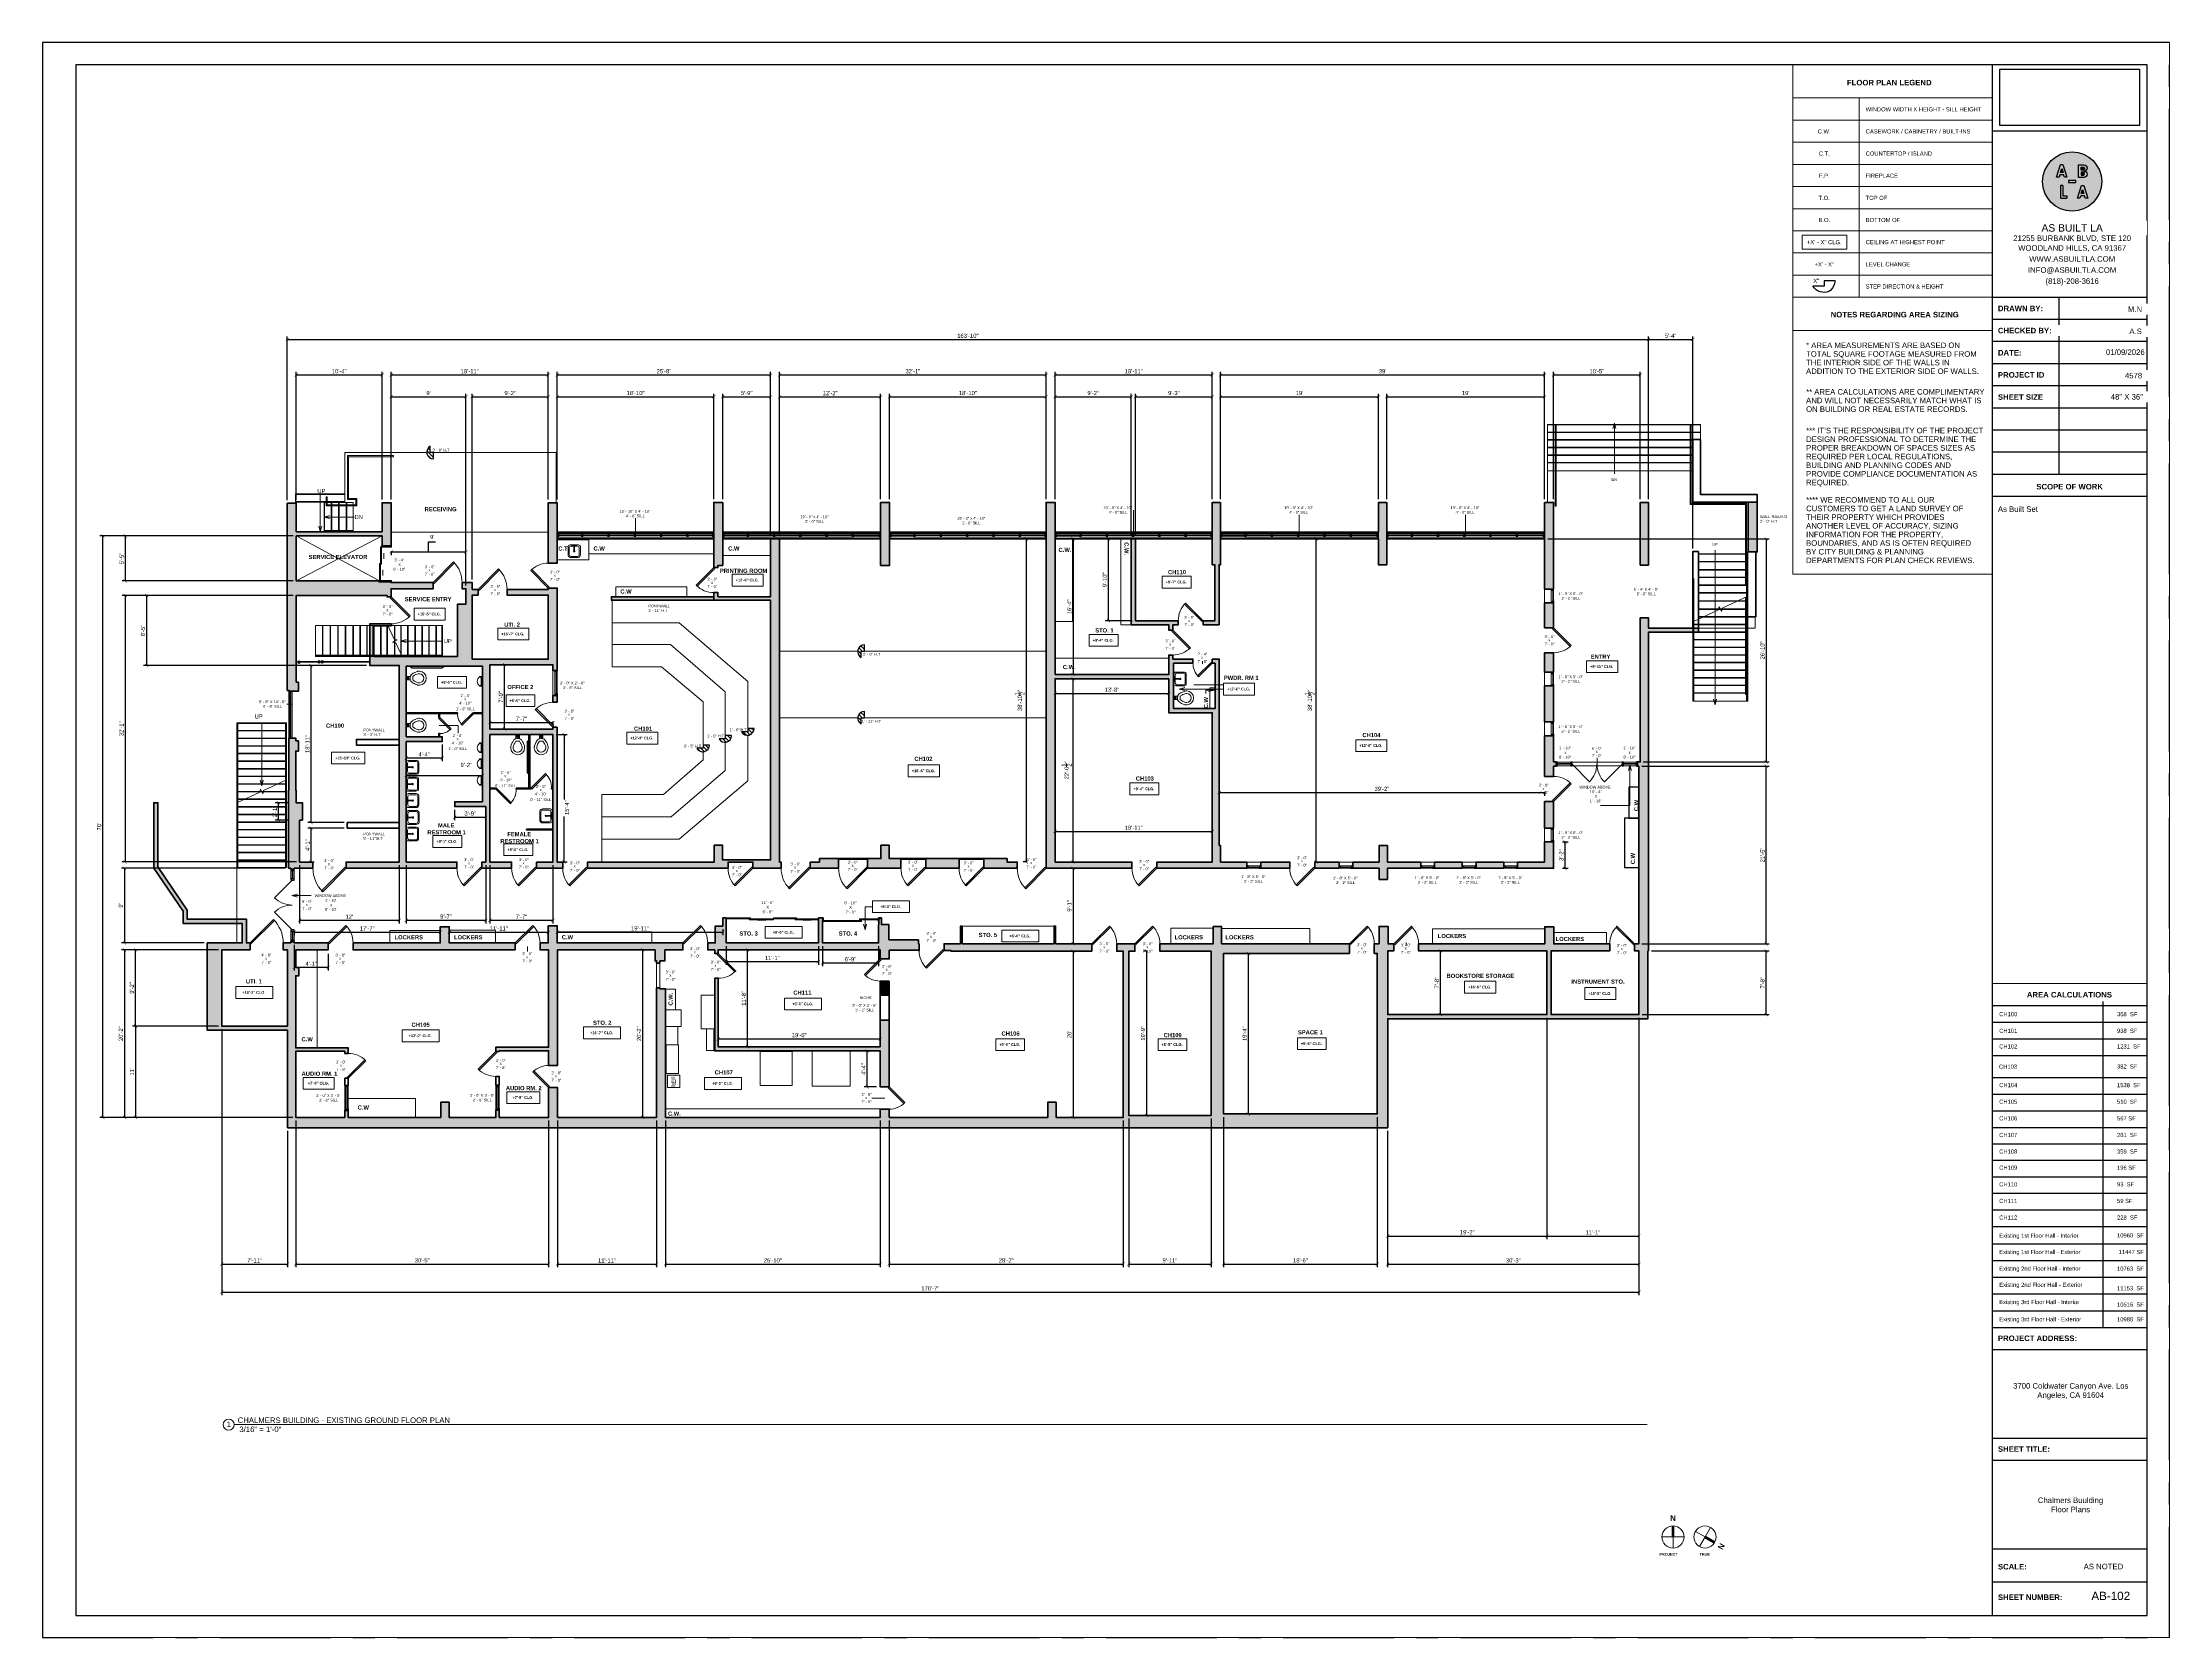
# Paper-space layout '3' of a CAD drawing. Header units: inches. Extents: x 0 to 48, y 0 to 36.
# The model-space entities are those that its viewports show. They can reach past a viewport. Long polylines and large blocks are cut down to what shows.
import ezdxf

# ---------------------------------------------------------------- set-up
doc = ezdxf.new("R2010")
doc.units = ezdxf.units.IN
doc.header["$MEASUREMENT"] = 0
doc.set_wipeout_variables(frame=1)
for name, pattern in [('CENTERX2', [4, 2.5, -0.5, 0.5, -0.5]), ('Dash 1_8_', [0.25, 0.125, -0.125]), ('HIDDEN2', [0.1875, 0.125, -0.0625]), ('Overhead', [0.15625, 0.09375, -0.0625]), ('Overhead 1_16_', [0.101562, 0.0625, -0.039062])]:
    doc.linetypes.add(name, pattern=pattern)
for name, color, linetype, lineweight in [('A-ANNO', 2, 'Continuous', 5), ('A-ANNO-DIMS', 1, 'Continuous', 9), ('A-CASE', 4, 'Continuous', 9), ('A-COLS', 3, 'Continuous', 9), ('A-DETAIL-1', 4, 'Continuous', 40), ('A-DETAIL-2', 20, 'Continuous', 25), ('A-DETAIL-3', 40, 'Continuous', 15), ('A-DOOR', 1, 'Continuous', 18), ('A-DOOR-FRAM', 1, 'Continuous', 30), ('A-EQPT', 150, 'Continuous', 9), ('A-FIXT', 150, 'Continuous', 9), ('A-FLOR', 6, 'Continuous', 18), ('A-GENM', 13, 'Continuous', 9), ('A-GLAZ', 2, 'Continuous', 30), ('A-GLAZ-CURT', 52, 'Continuous', 9), ('A-GLAZ-CWMG', 51, 'Continuous', 9), ('A-HIDDEN', 2, 'HIDDEN2', 18), ('A-RAILING', 4, 'Continuous', 9), ('A-STRS', 4, 'Continuous', 9), ('A-STRS-MBND', 31, 'Overhead 1_16_', 9), ('A-WALL', 3, 'Continuous', 40), ('A-WINDOWS', 2, 'Continuous', 18), ('Q-CASE', 4, 'Continuous', 30), ('S-STRS-ANNO', 31, 'Continuous', 9), ('S-STRS-MBND', 31, 'Continuous', 9)]:
    doc.layers.add(name, color=color, linetype=linetype, lineweight=lineweight)
doc.layers.add('A-HATCH', color=9, linetype='Continuous')
doc.layers.add('A-TB', color=7, linetype='Continuous')
doc.styles.add('Arial', font='arial.ttf')
doc.styles.add('Arial_1', font='arial.ttf', dxfattribs={"height": 0.0625})
doc.styles.add('Arial_2', font='arial.ttf', dxfattribs={"height": 3})
doc.styles.add('Arial_3', font='arial.ttf', dxfattribs={"height": 0.125})
doc.styles.add('Arial_4', font='arial.ttf', dxfattribs={"height": 3})
doc.styles.add('Arial_5', font='arial.ttf', dxfattribs={"height": 0.09375})
doc.styles.add('Arial_B', font='arialbd.ttf', dxfattribs={"height": 4.5})
doc.styles.add('Arial_B_1', font='arialbd.ttf', dxfattribs={"height": 3})
doc.styles.add('Arial_B_2', font='arialbd.ttf', dxfattribs={"height": 0.125})
doc.styles.add('Arial_B_3', font='arialbd.ttf', dxfattribs={"height": 0.0625})
doc.styles.add('Jay Cad', font='arial.ttf', dxfattribs={"height": 0.125})
doc.styles.add('JC', font='arial.ttf', dxfattribs={"height": 0.125})
doc.dimstyles.new('Jay Cad - DIMS', dxfattribs={"dimtxt": 0.125, "dimasz": 0.09375, "dimexe": 0.09375, "dimexo": 0.09375, "dimgap": 0.046875, "dimtad": 1, "dimdec": 1, "dimzin": 0, "dimdsep": 46, "dimlunit": 4, "dimtxsty": 'Jay Cad', "dimblk": 'ARCHTICK', "dimcen": 0.09, "dimclrd": 1, "dimclre": 1, "dimclrt": 256, "dimadec": 0, "dimazin": 0, "dimtfac": 1, "dimtdec": 1, "dimtofl": 0, "dimtmove": 1, "dimatfit": 3, "dimfxl": 1, "dimtolj": 1, "dimtzin": 0, "dimarcsym": 0})
doc.dimstyles.new('JC-DIMS', dxfattribs={"dimtxt": 0.125, "dimasz": 0.09375, "dimexe": 0.09375, "dimexo": 0.09375, "dimgap": 0.046875, "dimtad": 1, "dimdec": 1, "dimzin": 0, "dimdsep": 46, "dimlunit": 4, "dimtxsty": 'JC', "dimblk": 'ARCHTICK', "dimcen": 0.09, "dimclrd": 1, "dimclre": 1, "dimclrt": 256, "dimadec": 0, "dimazin": 0, "dimtfac": 1, "dimtdec": 1, "dimtofl": 0, "dimtmove": 1, "dimatfit": 3, "dimfxl": 1, "dimtolj": 1, "dimtzin": 0, "dimarcsym": 0})
picture_1 = doc.add_image_def('image1.png', size_in_pixel=(151, 61))
pattern_1 = [(135, (18777.9238, 4058.6624), (-2.828427, -2.828427), [])]

# ---------------------------------------------------------------- blocks, each defined once
blk = doc.blocks.new('JC_DOOR_SINGLE PANEL - SINGLE DOOR-1529608-1st Floor Plan')
at = {"layer": 'A-DOOR', "lineweight": 30}
for p, q in [((-10.1, -32.8), (19.6, -3.1)), ((21, -4.5), (-8.7, -34.2)), ((19.6, -3.1), (21, -4.5)), ((-8.7, -34.2), (-10.1, -32.8))]:
    blk.add_line(p, q, dxfattribs=at)
at = {"layer": 'A-DOOR', "lineweight": 9}
blk.add_arc((21, -4.5), 42, 180, 225, dxfattribs=at)
blk = doc.blocks.new('JC_DOOR_SINGLE PANEL - SINGLE DOOR-1529609-1st Floor Plan')
at = {"layer": 'A-DOOR', "lineweight": 30}
for p, q in [((-10.1, -32.3), (19.6, -2.6)), ((21, -4), (-8.7, -33.7)), ((19.6, -2.6), (21, -4)), ((-8.7, -33.7), (-10.1, -32.3))]:
    blk.add_line(p, q, dxfattribs=at)
at = {"layer": 'A-DOOR', "lineweight": 9}
blk.add_arc((21, -4), 42, 180, 225, dxfattribs=at)
blk = doc.blocks.new('JC_DOOR_SINGLE PANEL - SINGLE DOOR-1525200-1st Floor Plan')
at = {"layer": 'A-DOOR', "lineweight": 30}
for p, q in [((-8.9, -30.5), (16.6, -5.1)), ((-7.5, -32), (-8.9, -30.5)), ((18, -6.5), (-7.5, -32)), ((16.6, -5.1), (18, -6.5))]:
    blk.add_line(p, q, dxfattribs=at)
at = {"layer": 'A-DOOR', "lineweight": 9}
blk.add_arc((18, -6.5), 36, 180, 225, dxfattribs=at)
blk = doc.blocks.new('JC_DOOR_SINGLE PANEL - SINGLE DOOR-1525210-1st Floor Plan')
at = {"layer": 'A-DOOR', "lineweight": 30}
for p, q in [((-9.5, -29.2), (18.1, -1.6)), ((-8.1, -30.6), (-9.5, -29.2)), ((19.5, -3), (-8.1, -30.6)), ((18.1, -1.6), (19.5, -3))]:
    blk.add_line(p, q, dxfattribs=at)
at = {"layer": 'A-DOOR', "lineweight": 9}
blk.add_arc((19.5, -3), 39, 180, 225, dxfattribs=at)
blk = doc.blocks.new('JC_DOOR_SINGLE PANEL - SINGLE DOOR-1530310-1st Floor Plan')
at = {"layer": 'A-DOOR', "lineweight": 30}
for p, q in [((-11.4, -37), (22.6, -3.1)), ((24, -4.5), (-9.9, -38.4)), ((22.6, -3.1), (24, -4.5)), ((-9.9, -38.4), (-11.4, -37))]:
    blk.add_line(p, q, dxfattribs=at)
at = {"layer": 'A-DOOR', "lineweight": 9}
blk.add_arc((24, -4.5), 48, 180, 225, dxfattribs=at)
blk = doc.blocks.new('JC_DOOR_SINGLE PANEL - SINGLE DOOR-1542003-1st Floor Plan')
at = {"layer": 'A-DOOR', "lineweight": 30}
for p, q in [((-11.4, -37.5), (22.6, -3.6)), ((24, -5), (-9.9, -38.9)), ((22.6, -3.6), (24, -5)), ((-9.9, -38.9), (-11.4, -37.5))]:
    blk.add_line(p, q, dxfattribs=at)
at = {"layer": 'A-DOOR', "lineweight": 9}
blk.add_arc((24, -5), 48, 180, 225, dxfattribs=at)
blk = doc.blocks.new('JC_DOOR_SINGLE PANEL - SINGLE DOOR-1525205-1st Floor Plan')
at = {"layer": 'A-DOOR', "lineweight": 30}
for p, q in [((-8.9, -29), (16.6, -3.6)), ((-7.5, -30.5), (-8.9, -29)), ((18, -5), (-7.5, -30.5)), ((16.6, -3.6), (18, -5))]:
    blk.add_line(p, q, dxfattribs=at)
at = {"layer": 'A-DOOR', "lineweight": 9}
blk.add_arc((18, -5), 36, 180, 225, dxfattribs=at)
blk = doc.blocks.new('JC_DOOR_SINGLE PANEL - SINGLE DOOR-1525193-1st Floor Plan')
at = {"layer": 'A-DOOR', "lineweight": 30}
for p, q in [((-8.9, -28.5), (16.6, -3.1)), ((-7.5, -30), (-8.9, -28.5)), ((18, -4.5), (-7.5, -30)), ((16.6, -3.1), (18, -4.5))]:
    blk.add_line(p, q, dxfattribs=at)
at = {"layer": 'A-DOOR', "lineweight": 9}
blk.add_arc((18, -4.5), 36, 180, 225, dxfattribs=at)
blk = doc.blocks.new('JC_DOOR_SINGLE PANEL - SINGLE DOOR-1542654-1st Floor Plan')
at = {"layer": 'A-DOOR', "lineweight": 30}
for p, q in [((-10.1, -35.3), (19.6, -5.6)), ((21, -7), (-8.7, -36.7)), ((19.6, -5.6), (21, -7)), ((-8.7, -36.7), (-10.1, -35.3))]:
    blk.add_line(p, q, dxfattribs=at)
at = {"layer": 'A-DOOR', "lineweight": 9}
blk.add_arc((21, -7), 42, 180, 225, dxfattribs=at)
blk = doc.blocks.new('JC_DOOR_SINGLE PANEL - SINGLE DOOR-1525207-1st Floor Plan')
at = {"layer": 'A-DOOR', "lineweight": 30}
for p, q in [((-8.9, -31), (16.6, -5.6)), ((18, -7), (-7.5, -32.5)), ((16.6, -5.6), (18, -7)), ((-7.5, -32.5), (-8.9, -31))]:
    blk.add_line(p, q, dxfattribs=at)
at = {"layer": 'A-DOOR', "lineweight": 9}
blk.add_arc((18, -7), 36, 180, 225, dxfattribs=at)
blk = doc.blocks.new('JC_FIXED WINDOW - MUNTIN - FIXED WINDOW-1543585-1st Floor Plan')
at = {"layer": 'A-GLAZ'}
for p, q in [((-10, 4.5), (-10, -4.5)), ((-7.25, 4.5), (-10, 4.5)), ((-10, 1), (-8.75, 1)), ((-9.5, 4.5), (-9.5, 2.75)), ((-9.5, 2.75), (-8.75, 2.75)), ((-7.25, 2.75), (-8.75, 2.75)), ((-8.75, 2.75), (-8.75, 1)), ((-7.25, 4.5), (-7.25, 2.75)), ((7.25, 4.5), (10, 4.5)), ((7.25, 4.5), (7.25, 2.75)), ((7.25, 2.75), (9.5, 2.75)), ((8.75, 2.75), (8.75, 1)), ((8.75, 1), (10, 1)), ((9.5, 4.5), (9.5, 2.75)), ((10, 4.5), (10, -4.5))]:
    blk.add_line(p, q, dxfattribs=at)
at = {"layer": 'A-GLAZ', "lineweight": 9}
for p, q in [((8.75, 1), (-8.75, 1)), ((7.25, 4.5), (-7.25, 4.5))]:
    blk.add_line(p, q, dxfattribs=at)
at = {"layer": 'A-GLAZ', "lineweight": 40}
blk.add_line((-7.25, 3.625), (7.25, 3.625), dxfattribs=at)
at = {"layer": 'A-WINDOWS'}
for p, q in [((10, 4.5), (-10, 4.5)), ((-10, -4.5), (10, -4.5))]:
    blk.add_line(p, q, dxfattribs=at)
blk = doc.blocks.new('JC_FIXED WINDOW - MUNTIN - FIXED WINDOW-1543750-1st Floor Plan')
at = {"layer": 'A-GLAZ'}
for p, q in [((-10, 6.5), (-10, -6.5)), ((-7.25, 6.5), (-10, 6.5)), ((-10, 3), (-8.75, 3)), ((-9.5, 6.5), (-9.5, 4.75)), ((-9.5, 4.75), (-8.75, 4.75)), ((-7.25, 4.75), (-8.75, 4.75)), ((-8.75, 4.75), (-8.75, 3)), ((-7.25, 6.5), (-7.25, 4.75)), ((7.25, 6.5), (10, 6.5)), ((7.25, 6.5), (7.25, 4.75)), ((7.25, 4.75), (9.5, 4.75)), ((8.75, 4.75), (8.75, 3)), ((8.75, 3), (10, 3)), ((9.5, 6.5), (9.5, 4.75)), ((10, 6.5), (10, -6.5))]:
    blk.add_line(p, q, dxfattribs=at)
at = {"layer": 'A-GLAZ', "lineweight": 9}
for p, q in [((8.75, 3), (-8.75, 3)), ((7.25, 6.5), (-7.25, 6.5))]:
    blk.add_line(p, q, dxfattribs=at)
at = {"layer": 'A-GLAZ', "lineweight": 40}
blk.add_line((-7.25, 5.625), (7.25, 5.625), dxfattribs=at)
at = {"layer": 'A-WINDOWS'}
for p, q in [((10, 6.5), (-10, 6.5)), ((-10, -6.5), (10, -6.5))]:
    blk.add_line(p, q, dxfattribs=at)
blk = doc.blocks.new('JC_DOOR_SINGLE PANEL - SINGLE DOOR-1525211-1st Floor Plan')
at = {"layer": 'A-DOOR', "lineweight": 30}
for p, q in [((-7.5, 28.5), (-8.9, 27)), ((-8.9, 27), (16.6, 1.6)), ((18, 3), (-7.5, 28.5)), ((16.6, 1.6), (18, 3))]:
    blk.add_line(p, q, dxfattribs=at)
at = {"layer": 'A-DOOR', "lineweight": 9}
blk.add_arc((18, 3), 36, 135, 180, dxfattribs=at)
blk = doc.blocks.new('JC_DOOR_SINGLE PANEL - SINGLE DOOR-1525208-1st Floor Plan')
at = {"layer": 'A-DOOR', "lineweight": 30}
for p, q in [((-8.9, -27), (16.6, -1.6)), ((-7.5, -28.5), (-8.9, -27)), ((18, -3), (-7.5, -28.5)), ((16.6, -1.6), (18, -3))]:
    blk.add_line(p, q, dxfattribs=at)
at = {"layer": 'A-DOOR', "lineweight": 9}
blk.add_arc((18, -3), 36, 180, 225, dxfattribs=at)
blk = doc.blocks.new('JC_FIXED WINDOW - MUNTIN - FIXED WINDOW-1550790-1st Floor Plan')
at = {"layer": 'A-GLAZ'}
for p, q in [((-18, 3), (-18, -3)), ((-15.25, 3), (-18, 3)), ((-17.5, 3), (-17.5, 1.25)), ((-17.5, 1.25), (-16.75, 1.25)), ((-15.25, 1.25), (-16.75, 1.25)), ((-16.75, 1.25), (-16.75, -0.5)), ((-15.25, 3), (-15.25, 1.25)), ((15.25, 3), (18, 3)), ((15.25, 3), (15.25, 1.25)), ((15.25, 1.25), (17.5, 1.25)), ((16.75, 1.25), (16.75, -0.5)), ((17.5, 3), (17.5, 1.25)), ((18, 3), (18, -3)), ((-18, -0.5), (-16.75, -0.5)), ((16.75, -0.5), (18, -0.5))]:
    blk.add_line(p, q, dxfattribs=at)
at = {"layer": 'A-GLAZ', "lineweight": 9}
for p, q in [((15.25, 3), (-15.25, 3)), ((16.75, -0.5), (-16.75, -0.5))]:
    blk.add_line(p, q, dxfattribs=at)
at = {"layer": 'A-GLAZ', "lineweight": 40}
blk.add_line((-15.25, 2.125), (15.25, 2.125), dxfattribs=at)
at = {"layer": 'A-WINDOWS'}
for p, q in [((18, 3), (-18, 3)), ((-18, -3), (18, -3))]:
    blk.add_line(p, q, dxfattribs=at)
blk = doc.blocks.new('JC_DOOR_SINGLE PANEL - SINGLE DOOR-1551130-1st Floor Plan')
at = {"layer": 'A-DOOR', "lineweight": 30}
for p, q in [((-7.2, -21.4), (12.6, -1.6)), ((-5.8, -22.8), (-7.2, -21.4)), ((14, -3), (-5.8, -22.8)), ((12.6, -1.6), (14, -3))]:
    blk.add_line(p, q, dxfattribs=at)
at = {"layer": 'A-DOOR', "lineweight": 9}
blk.add_arc((14, -3), 28, 180, 225, dxfattribs=at)
blk = doc.blocks.new('JC_DOOR_SINGLE PANEL - SINGLE DOOR-1525219-1st Floor Plan')
at = {"layer": 'A-DOOR', "lineweight": 30}
for p, q in [((-7.5, 30.5), (-8.9, 29)), ((-8.9, 29), (16.6, 3.6)), ((18, 5), (-7.5, 30.5)), ((16.6, 3.6), (18, 5))]:
    blk.add_line(p, q, dxfattribs=at)
at = {"layer": 'A-DOOR', "lineweight": 9}
blk.add_arc((18, 5), 36, 135, 180, dxfattribs=at)
blk = doc.blocks.new('JC_DOOR_SINGLE PANEL - SINGLE DOOR-1722532-1st Floor Plan')
at = {"layer": 'A-DOOR', "lineweight": 30}
for p, q in [((-8.9, -29.5), (16.6, -4.1)), ((-7.5, -31), (-8.9, -29.5)), ((18, -5.5), (-7.5, -31)), ((16.6, -4.1), (18, -5.5))]:
    blk.add_line(p, q, dxfattribs=at)
at = {"layer": 'A-DOOR', "lineweight": 9}
blk.add_arc((18, -5.5), 36, 180, 225, dxfattribs=at)
blk = doc.blocks.new('JC_DOOR_SINGLE PANEL - SINGLE DOOR-1551694-1st Floor Plan')
at = {"layer": 'A-DOOR', "lineweight": 30}
for p, q in [((-6.6, 29.1), (-8, 27.7)), ((-8, 27.7), (14.6, 5.1)), ((16, 6.5), (-6.6, 29.1)), ((14.6, 5.1), (16, 6.5))]:
    blk.add_line(p, q, dxfattribs=at)
at = {"layer": 'A-DOOR', "lineweight": 9}
blk.add_arc((16, 6.5), 32, 135, 180, dxfattribs=at)
blk = doc.blocks.new('JC_DOOR_SINGLE PANEL - SINGLE DOOR-1552178-1st Floor Plan')
at = {"layer": 'A-DOOR', "lineweight": 30}
for p, q in [((-8, -27.7), (14.6, -5.1)), ((-6.6, -29.1), (-8, -27.7)), ((16, -6.5), (-6.6, -29.1)), ((14.6, -5.1), (16, -6.5))]:
    blk.add_line(p, q, dxfattribs=at)
at = {"layer": 'A-DOOR', "lineweight": 9}
blk.add_arc((16, -6.5), 32, 180, 225, dxfattribs=at)
blk = doc.blocks.new('JC_DOOR_SINGLE PANEL - SINGLE DOOR-1525202-1st Floor Plan')
at = {"layer": 'A-DOOR', "lineweight": 30}
for p, q in [((-8.9, -26.5), (16.6, -1.1)), ((-7.5, -28), (-8.9, -26.5)), ((18, -2.5), (-7.5, -28)), ((16.6, -1.1), (18, -2.5))]:
    blk.add_line(p, q, dxfattribs=at)
at = {"layer": 'A-DOOR', "lineweight": 9}
blk.add_arc((18, -2.5), 36, 180, 225, dxfattribs=at)
blk = doc.blocks.new('JC_OPENING DOOR - 3_ X 7_-1726620-1st Floor Plan')
at = {"linetype": 'Overhead'}
for p, q in [((17.7, 2.5), (-18.3, 2.5)), ((-18.3, -2.5), (17.7, -2.5))]:
    blk.add_line(p, q, dxfattribs=at)
for p, q in [((-18.3, 2.5), (-18.3, -2.5)), ((17.7, -2.5), (17.7, 2.5))]:
    blk.add_line(p, q)
blk = doc.blocks.new('Door-Curtain-Wall-Double-Storefront - Door-Curtain-Wall-Double-Storefront-1541908-1st Floor Plan')
at = {"layer": 'A-DOOR', "lineweight": 9}
for p, q in [((-36, -0.5), (-10.5, -26)), ((36, -0.5), (10.5, -26))]:
    blk.add_line(p, q, dxfattribs=at)
for centre, start, end in [((-36, -0.5), 315, 360), ((36, -0.5), 180, 225)]:
    blk.add_arc(centre, 36, start, end, dxfattribs=at)
blk = doc.blocks.new('System Panel - Glazed-1726769-1st Floor Plan')
at = {"layer": 'A-GLAZ-CURT', "lineweight": 18}
for p, q in [((6, 0.5), (-6, 0.5)), ((-6, 0.5), (-6, -0.5)), ((6, -0.5), (6, 0.5)), ((-6, -0.5), (6, -0.5))]:
    blk.add_line(p, q, dxfattribs=at)
blk = doc.blocks.new('System Panel - Glazed-1541913-1st Floor Plan')
at = {"layer": 'A-GLAZ-CURT', "lineweight": 18}
for p, q in [((6.5, 0.5), (-6.5, 0.5)), ((-6.5, 0.5), (-6.5, -0.5)), ((6.5, -0.5), (6.5, 0.5)), ((-6.5, -0.5), (6.5, -0.5))]:
    blk.add_line(p, q, dxfattribs=at)
blk = doc.blocks.new('Rectangular Mullion - 2_5_ x 5_ rectangular-1541103-1st Floor Plan')
at = {"layer": 'A-GLAZ-CWMG', "lineweight": 30}
for p, q in [((-1, 2.5), (1, 2.5)), ((-1, -2.5), (-1, 2.5)), ((1, 2.5), (1, -2.5)), ((1, -2.5), (-1, -2.5))]:
    blk.add_line(p, q, dxfattribs=at)
blk = doc.blocks.new('Rectangular Mullion - 2_5_ x 5_ rectangular-1541110-1st Floor Plan')
at = {"layer": 'A-GLAZ-CWMG', "lineweight": 30}
for p, q in [((0, 2.5), (-2, 2.5)), ((-2, 2.5), (-2, -2.5)), ((0, -2.5), (0, 2.5)), ((-2, -2.5), (0, -2.5))]:
    blk.add_line(p, q, dxfattribs=at)
blk = doc.blocks.new('Rectangular Mullion - 2_5_ x 5_ rectangular-1726764-1st Floor Plan')
at = {"layer": 'A-GLAZ-CWMG'}
for p, q in [((-934.5, -34), (-934.5, -22)), ((-929.5, -22), (-929.5, -34))]:
    blk.add_line(p, q, dxfattribs=at)
blk = doc.blocks.new('Rectangular Mullion - 2_5_ x 5_ rectangular-1541903-1st Floor Plan')
at = {"layer": 'A-GLAZ-CWMG'}
for p, q in [((-934.5, -123), (-934.5, -110)), ((-929.5, -110), (-929.5, -123))]:
    blk.add_line(p, q, dxfattribs=at)
blk = doc.blocks.new('Rectangular Mullion - 2_5_ x 5_ rectangular-1541113-1st Floor Plan')
at = {"layer": 'A-GLAZ-CWMG', "lineweight": 30}
for p, q in [((-2, 2.5), (0, 2.5)), ((-2, -2.5), (-2, 2.5)), ((0, 2.5), (0, -2.5)), ((0, -2.5), (-2, -2.5))]:
    blk.add_line(p, q, dxfattribs=at)
blk = doc.blocks.new('JC_DOOR_SINGLE PANEL - SINGLE DOOR-1725626-1st Floor Plan')
at = {"layer": 'A-DOOR', "lineweight": 30}
for p, q in [((-7.5, 32), (-8.9, 30.5)), ((18, 6.5), (-7.5, 32)), ((-8.9, 30.5), (16.6, 5.1)), ((16.6, 5.1), (18, 6.5))]:
    blk.add_line(p, q, dxfattribs=at)
at = {"layer": 'A-DOOR', "lineweight": 9}
blk.add_arc((18, 6.5), 36, 135, 180, dxfattribs=at)
blk = doc.blocks.new('Door-Curtain-Wall-Double-Storefront - Door-Curtain-Wall-Double-Storefront-1547285-1st Floor Plan')
at = {"layer": 'A-DOOR', "lineweight": 9}
for p, q in [((-36, -0.5), (-10.9, -25.6)), ((36, -0.5), (10.5, -26))]:
    blk.add_line(p, q, dxfattribs=at)
for centre, radius, start, end in [((-36, -0.5), 35.5, 315, 0), ((36, -0.5), 36, 180, 225)]:
    blk.add_arc(centre, radius, start, end, dxfattribs=at)
blk = doc.blocks.new('System Panel - Glazed-1547205-1st Floor Plan')
at = {"layer": 'A-GLAZ-CURT'}
blk.add_hatch(color=250, dxfattribs=at).paths.add_polyline_path([(9.5, -0.5), (9.5, 0.5), (-9.5, 0.5), (-9.5, -0.5)])
at = {"layer": 'A-GLAZ-CURT', "lineweight": 18}
for p, q in [((9.5, 0.5), (-9.5, 0.5)), ((-9.5, 0.5), (-9.5, -0.5)), ((9.5, -0.5), (9.5, 0.5)), ((-9.5, -0.5), (9.5, -0.5))]:
    blk.add_line(p, q, dxfattribs=at)
blk = doc.blocks.new('Rectangular Mullion - 2_5_ x 5_ rectangular-1547088-1st Floor Plan')
at = {"layer": 'A-GLAZ-CWMG'}
for p, q in [((896.3, 134.3), (915.3, 134.3)), ((915.3, 129.3), (896.3, 129.3))]:
    blk.add_line(p, q, dxfattribs=at)
blk = doc.blocks.new('Rectangular Mullion - 2_5_ x 5_ rectangular-1547282-1st Floor Plan')
at = {"layer": 'A-GLAZ-CWMG'}
for p, q in [((989.3, 134.3), (917.3, 134.3)), ((989.3, 129.3), (917.3, 129.3))]:
    blk.add_line(p, q, dxfattribs=at)
blk = doc.blocks.new('Rectangular Mullion - 2_5_ x 5_ rectangular-1547208-1st Floor Plan')
at = {"layer": 'A-GLAZ-CWMG'}
blk.add_hatch(color=250, dxfattribs=at).paths.add_polyline_path([(0, 2.5), (0, -2.5), (-2, -2.5), (-2, 2.5)])
at = {"layer": 'A-GLAZ-CWMG', "lineweight": 30}
for p, q in [((-2, 2.5), (0, 2.5)), ((-2, -2.5), (-2, 2.5)), ((0, 2.5), (0, -2.5)), ((0, -2.5), (-2, -2.5))]:
    blk.add_line(p, q, dxfattribs=at)
blk = doc.blocks.new('Rectangular Mullion - 2_5_ x 5_ rectangular-1547209-1st Floor Plan')
at = {"layer": 'A-GLAZ-CWMG'}
blk.add_hatch(color=250, dxfattribs=at).paths.add_polyline_path([(-2, 2.5), (-2, -2.5), (0, -2.5), (0, 2.5)])
at = {"layer": 'A-GLAZ-CWMG', "lineweight": 30}
for p, q in [((0, 2.5), (-2, 2.5)), ((-2, 2.5), (-2, -2.5)), ((0, -2.5), (0, 2.5)), ((-2, -2.5), (0, -2.5))]:
    blk.add_line(p, q, dxfattribs=at)
blk = doc.blocks.new('Rectangular Mullion - 2_5_ x 5_ rectangular-1547201-1st Floor Plan')
at = {"layer": 'A-GLAZ-CWMG'}
blk.add_hatch(color=250, dxfattribs=at).paths.add_polyline_path([(1, 2.5), (1, -2.5), (-1, -2.5), (-1, 2.5)])
at = {"layer": 'A-GLAZ-CWMG', "lineweight": 30}
for p, q in [((-1, 2.5), (1, 2.5)), ((-1, -2.5), (-1, 2.5)), ((1, 2.5), (1, -2.5)), ((1, -2.5), (-1, -2.5))]:
    blk.add_line(p, q, dxfattribs=at)
blk = doc.blocks.new('Railing - Railing-1587553-1st Floor Plan')
at = {"layer": 'A-RAILING', "linetype": 'Overhead 1_16_'}
for p, q in [((-1011, 75.7), (-1011, -17.7)), ((-1011, 75.7), (-1011, -17.7)), ((-1011, 75.7), (-1011, -17.7)), ((-1011, 75.7), (-1011, -17.7)), ((-1011, 75.7), (-1011, -17.7)), ((-1010, 76.2), (-1010, -17.7)), ((-1010, 76.2), (-1010, -17.7)), ((-1010, 76.2), (-1010, -17.7)), ((-1010, 76.2), (-1010, -17.7)), ((-1010, 76.2), (-1010, -17.7)), ((-1010, -17.7), (-1011, -17.7)), ((-1010, -17.7), (-1011, -17.7)), ((-1010, -17.7), (-1011, -17.7)), ((-1010, -17.7), (-1011, -17.7)), ((-1010, -17.7), (-1011, -17.7))]:
    blk.add_line(p, q, dxfattribs=at)
blk = doc.blocks.new('Railing - Railing-1587557-1st Floor Plan')
at = {"layer": 'A-RAILING', "linetype": 'Overhead 1_16_'}
for p, q in [((-941, 108.3), (-941, -17.7)), ((-941, 108.3), (-941, -17.7)), ((-941, 108.3), (-941, -17.7)), ((-941, 108.3), (-941, -17.7)), ((-941, 108.3), (-941, -17.7)), ((-940, 108.8), (-940, -17.7)), ((-940, 108.8), (-940, -17.7)), ((-940, 108.8), (-940, -17.7)), ((-940, 108.8), (-940, -17.7)), ((-940, 108.8), (-940, -17.7)), ((-940, -17.7), (-941, -17.7)), ((-940, -17.7), (-941, -17.7)), ((-940, -17.7), (-941, -17.7)), ((-940, -17.7), (-941, -17.7)), ((-940, -17.7), (-941, -17.7))]:
    blk.add_line(p, q, dxfattribs=at)
blk = doc.blocks.new('Top Rail Type - Top Rail_Internal_-1587563-1st Floor Plan')
at = {"layer": 'A-RAILING'}
for p, q in [((-1011.3, 191.3), (-1011.3, 145.5)), ((-1009.8, 145.5), (-1009.8, 191.3)), ((-1010.4, 146.8), (-1010.6, 146.8))]:
    blk.add_line(p, q, dxfattribs=at)
at = {"layer": 'A-RAILING', "flags": 128}
blk.add_lwpolyline([(-1010.6, 191.3), (-1010.5, 191.3), (-1010.4, 191.3)], dxfattribs=at)
blk = doc.blocks.new('Top Rail Type - Top Rail_Internal_-V1-1st Floor Plan')
at = {"layer": 'A-RAILING'}
for p, q in [((-1009.8, 191.3), (-1011.3, 191.3)), ((-1011.3, 191.3), (-1011.3, 75.6)), ((-1009.8, 191.3), (-1009.8, 76.3)), ((-1011.3, 75.6), (-1009.8, 76.3))]:
    blk.add_line(p, q, dxfattribs=at)
at = {"layer": 'A-RAILING', "linetype": 'Overhead 1_16_'}
for p, q in [((-1011.3, 75.6), (-1011.3, -17.7)), ((-1009.8, 76.3), (-1009.8, -17.7)), ((-1009.8, -17.7), (-1011.3, -17.7))]:
    blk.add_line(p, q, dxfattribs=at)
blk = doc.blocks.new('Top Rail Type - Top Rail_Internal_-1587574-1st Floor Plan')
at = {"layer": 'A-RAILING'}
for p, q in [((-941.3, 191.3), (-941.3, 145.5)), ((-939.8, 145.5), (-939.8, 191.3)), ((-940.4, 146.8), (-940.6, 146.8))]:
    blk.add_line(p, q, dxfattribs=at)
at = {"layer": 'A-RAILING', "flags": 128}
blk.add_lwpolyline([(-940.6, 191.3), (-940.5, 191.3), (-940.4, 191.3)], dxfattribs=at)
blk = doc.blocks.new('Top Rail Type - Top Rail_Internal_-V2-1st Floor Plan')
at = {"layer": 'A-RAILING'}
for p, q in [((-939.8, 191.3), (-941.3, 191.3)), ((-941.3, 191.3), (-941.3, 108.2)), ((-939.8, 191.3), (-939.8, 108.9)), ((-941.3, 108.2), (-939.8, 108.9))]:
    blk.add_line(p, q, dxfattribs=at)
at = {"layer": 'A-RAILING', "linetype": 'Overhead 1_16_'}
for p, q in [((-941.3, 108.2), (-941.3, -17.7)), ((-939.8, 108.9), (-939.8, -17.7)), ((-939.8, -17.7), (-941.3, -17.7))]:
    blk.add_line(p, q, dxfattribs=at)
blk = doc.blocks.new('Top Rail Type - Top Rail_Internal_-1588698-1st Floor Plan')
at = {"layer": 'A-RAILING'}
for p, q in [((892.5, 622.4), (892.5, 555.1)), ((894, 555.1), (894, 622.4)), ((892.5, 555.1), (892.5, 504.4)), ((894, 504.4), (894, 555.1)), ((893.1, 504.4), (893.3, 504.4))]:
    blk.add_line(p, q, dxfattribs=at)
at = {"layer": 'A-RAILING', "flags": 128}
blk.add_lwpolyline([(893.2, 622.4), (893.2, 622.4), (893.3, 622.4)], dxfattribs=at)
at = {"layer": 'A-RAILING'}
blk.add_open_spline([(893.2, 555.4), (893.2, 555.4), (893.2, 555.4), (893.3, 555.4), (893.3, 555.4)], degree=3, dxfattribs=at)
blk = doc.blocks.new('Top Rail Type - Top Rail_Internal_-V3-1st Floor Plan')
at = {"layer": 'A-RAILING'}
for p, q in [((894, 622.4), (892.5, 622.4)), ((892.5, 622.4), (892.5, 555.4)), ((894, 622.4), (894, 555.4)), ((892.5, 555.4), (892.5, 504.4)), ((894, 555.4), (894, 504.4)), ((894, 504.4), (892.5, 504.4))]:
    blk.add_line(p, q, dxfattribs=at)
blk = doc.blocks.new('Top Rail Type - Top Rail_Internal_-1588709-1st Floor Plan')
at = {"layer": 'A-RAILING'}
for p, q in [((1087.5, 622.4), (1087.5, 555.1)), ((1089, 555.1), (1089, 622.4)), ((1087.5, 555.1), (1087.5, 506.6)), ((1089, 508.1), (1089, 555.1)), ((1087.5, 506.6), (1167.5, 506.6)), ((1169, 508.1), (1089, 508.1)), ((1167.5, 506.6), (1167.5, 390.4)), ((1169, 390.4), (1169, 508.1)), ((1167.5, 372.6), (1167.5, 232.4)), ((1169, 232.4), (1169, 373.3)), ((1168.1, 232.4), (1168.3, 232.4))]:
    blk.add_line(p, q, dxfattribs=at)
at = {"layer": 'A-RAILING', "flags": 128}
blk.add_lwpolyline([(1088.1, 622.4), (1088.2, 622.4), (1088.3, 622.4)], dxfattribs=at)
at = {"layer": 'A-RAILING'}
blk.add_open_spline([(1088.1, 555.4), (1088.2, 555.4), (1088.2, 555.4), (1088.3, 555.4), (1088.3, 555.4)], degree=3, dxfattribs=at)
for points in [[(1088.1, 507.3), (1088.1, 507.3), (1088.2, 507.3), (1088.2, 507.4), (1088.3, 507.4), (1088.3, 507.4), (1088.3, 507.4)], [(1168.1, 507.3), (1168.1, 507.3), (1168.2, 507.3), (1168.2, 507.4), (1168.3, 507.4), (1168.3, 507.4), (1168.3, 507.4)]]:
    blk.add_open_spline(points, degree=3, knots=[0.46086968, 0.46086968, 0.46086968, 0.46086968, 0.47916667, 0.5, 0.52083333, 0.53913032, 0.53913032, 0.53913032, 0.53913032], dxfattribs=at)
blk = doc.blocks.new('Top Rail Type - Top Rail_Internal_-V4-1st Floor Plan')
at = {"layer": 'A-RAILING'}
for p, q in [((1089, 622.4), (1087.5, 622.4)), ((1087.5, 622.4), (1087.5, 555.4)), ((1089, 622.4), (1089, 555.4)), ((1087.5, 555.4), (1087.5, 506.6)), ((1089, 555.4), (1089, 508.1)), ((1087.5, 506.6), (1167.5, 506.6)), ((1089, 508.1), (1169, 508.1)), ((1167.5, 506.6), (1167.5, 390.4)), ((1169, 508.1), (1169, 390.4)), ((1167.5, 372.6), (1167.5, 232.4)), ((1169, 373.3), (1169, 232.4)), ((1169, 232.4), (1167.5, 232.4))]:
    blk.add_line(p, q, dxfattribs=at)
blk = doc.blocks.new('Railing - Railing-1588766-1st Floor Plan')
at = {"layer": 'A-RAILING', "linetype": 'Overhead 1_16_'}
for p, q in [((1092, 337.4), (1092, 222.7)), ((1092, 337.4), (1092, 222.7)), ((1092, 337.4), (1092, 222.7)), ((1092, 337.4), (1092, 222.7)), ((1092, 337.4), (1092, 222.7)), ((1093, 337.9), (1093, 222.7)), ((1093, 337.9), (1093, 222.7)), ((1093, 337.9), (1093, 222.7)), ((1093, 337.9), (1093, 222.7)), ((1093, 337.9), (1093, 222.7)), ((1093, 222.7), (1092, 222.7)), ((1093, 222.7), (1092, 222.7)), ((1093, 222.7), (1092, 222.7)), ((1093, 222.7), (1092, 222.7)), ((1093, 222.7), (1092, 222.7))]:
    blk.add_line(p, q, dxfattribs=at)
blk = doc.blocks.new('Railing - Railing-1588770-1st Floor Plan')
at = {"layer": 'A-RAILING', "linetype": 'Overhead 1_16_'}
for p, q in [((1169.5, 373.5), (1169.5, 222.7)), ((1169.5, 373.5), (1169.5, 222.7)), ((1169.5, 373.5), (1169.5, 222.7)), ((1169.5, 373.5), (1169.5, 222.7)), ((1169.5, 373.5), (1169.5, 222.7)), ((1170.5, 374), (1170.5, 222.7)), ((1170.5, 374), (1170.5, 222.7)), ((1170.5, 374), (1170.5, 222.7)), ((1170.5, 374), (1170.5, 222.7)), ((1170.5, 374), (1170.5, 222.7)), ((1170.5, 222.7), (1169.5, 222.7)), ((1170.5, 222.7), (1169.5, 222.7)), ((1170.5, 222.7), (1169.5, 222.7)), ((1170.5, 222.7), (1169.5, 222.7)), ((1170.5, 222.7), (1169.5, 222.7))]:
    blk.add_line(p, q, dxfattribs=at)
blk = doc.blocks.new('Top Rail Type - Top Rail_Internal_-1588776-1st Floor Plan')
at = {"layer": 'A-RAILING'}
for p, q in [((1091.7, 399.7), (1091.7, 337.3)), ((1093.2, 399.7), (1093.2, 338)), ((1091.7, 337.3), (1093.2, 338))]:
    blk.add_line(p, q, dxfattribs=at)
at = {"layer": 'A-RAILING', "linetype": 'Overhead 1_16_'}
for p, q in [((1093.2, 338), (1093.2, 222.7)), ((1091.7, 337.3), (1091.7, 222.7)), ((1093.2, 222.7), (1091.7, 222.7))]:
    blk.add_line(p, q, dxfattribs=at)
blk = doc.blocks.new('Top Rail Type - Top Rail_Internal_-1588787-1st Floor Plan')
at = {"layer": 'A-RAILING'}
for p, q in [((1169.2, 435.5), (1169.2, 415)), ((1170.1, 416.4), (1169.9, 416.4)), ((1170.7, 415), (1170.7, 416.6))]:
    blk.add_line(p, q, dxfattribs=at)
at = {"layer": 'A-RAILING', "flags": 128}
blk.add_lwpolyline([(1169.9, 435.5), (1170, 435.5), (1170.1, 435.5)], dxfattribs=at)
blk = doc.blocks.new('Top Rail Type - Top Rail_Internal_-V5-1st Floor Plan')
at = {"layer": 'A-RAILING'}
for p, q in [((1170.7, 435.5), (1169.2, 435.5)), ((1169.2, 435.5), (1169.2, 373.4)), ((1170.7, 416.4), (1170.7, 374.1)), ((1169.2, 373.4), (1170.7, 374.1))]:
    blk.add_line(p, q, dxfattribs=at)
at = {"layer": 'A-RAILING', "linetype": 'Overhead 1_16_'}
for p, q in [((1169.2, 373.4), (1169.2, 222.7)), ((1170.7, 374.1), (1170.7, 222.7)), ((1170.7, 222.7), (1169.2, 222.7))]:
    blk.add_line(p, q, dxfattribs=at)
blk = doc.blocks.new('Railing - Railing-1590628-1st Floor Plan')
at = {"layer": 'A-RAILING', "linetype": 'Overhead 1_16_'}
for p, q in [((-898, 287.7), (-898, 288.7)), ((-773.3, 288.7), (-898, 288.7)), ((-898, 287.7), (-898, 288.7)), ((-773.3, 288.7), (-898, 288.7)), ((-898, 287.7), (-898, 288.7)), ((-773.3, 288.7), (-898, 288.7)), ((-898, 287.7), (-898, 288.7)), ((-773.3, 288.7), (-898, 288.7)), ((-898, 287.7), (-898, 288.7)), ((-773.3, 288.7), (-898, 288.7)), ((-772.9, 287.7), (-898, 287.7)), ((-772.9, 287.7), (-898, 287.7)), ((-772.9, 287.7), (-898, 287.7)), ((-772.9, 287.7), (-898, 287.7)), ((-772.9, 287.7), (-898, 287.7))]:
    blk.add_line(p, q, dxfattribs=at)
blk = doc.blocks.new('Top Rail Type - Top Rail_Internal_-1590645-1st Floor Plan')
at = {"layer": 'A-RAILING'}
for p, q in [((-714.5, 289), (-733.9, 289)), ((-733.9, 287.5), (-714.5, 287.5)), ((-732.6, 288.1), (-732.6, 288.3))]:
    blk.add_line(p, q, dxfattribs=at)
at = {"layer": 'A-RAILING', "flags": 128}
blk.add_lwpolyline([(-714.5, 288.3), (-714.5, 288.2), (-714.5, 288.1)], dxfattribs=at)
blk = doc.blocks.new('Top Rail Type - Top Rail_Internal_-V6-1st Floor Plan')
at = {"layer": 'A-RAILING', "linetype": 'Overhead 1_16_'}
for p, q in [((-898, 287.5), (-898, 289)), ((-773.5, 289), (-898, 289)), ((-772.8, 287.5), (-898, 287.5))]:
    blk.add_line(p, q, dxfattribs=at)
at = {"layer": 'A-RAILING'}
for p, q in [((-773.5, 289), (-772.8, 287.5)), ((-714.5, 289), (-773.5, 289)), ((-714.5, 287.5), (-772.8, 287.5)), ((-714.5, 287.5), (-714.5, 289))]:
    blk.add_line(p, q, dxfattribs=at)
blk = doc.blocks.new('Top Rail Type - Top Rail_Internal_-1591683-1st Floor Plan')
at = {"layer": 'A-RAILING'}
for p, q in [((-843.5, 469.2), (-885.5, 469.2)), ((-885.5, 467.7), (-843.5, 467.7))]:
    blk.add_line(p, q, dxfattribs=at)
at = {"layer": 'A-RAILING', "flags": 128}
for points in [[(-885.5, 468.3), (-885.5, 468.4), (-885.5, 468.5)], [(-843.5, 468.5), (-843.5, 468.4), (-843.5, 468.3)]]:
    blk.add_lwpolyline(points, dxfattribs=at)
blk = doc.blocks.new('Top Rail Type - Top Rail_Internal_-V7-1st Floor Plan')
at = {"layer": 'A-RAILING'}
for p, q in [((-885.5, 469.2), (-885.5, 467.7)), ((-885.5, 469.2), (-843.5, 469.2)), ((-885.5, 467.7), (-843.5, 467.7)), ((-843.5, 469.2), (-843.5, 467.7))]:
    blk.add_line(p, q, dxfattribs=at)
blk = doc.blocks.new('Top Rail Type - Top Rail_Internal_-1591694-1st Floor Plan')
at = {"layer": 'A-RAILING'}
for p, q in [((-851.6, 577.2), (-851.6, 513.7)), ((-784.9, 577.2), (-851.6, 577.2)), ((-850.1, 515.2), (-850.1, 575.7)), ((-850.1, 575.7), (-784.9, 575.7)), ((-784.9, 576.4), (-784.9, 576.6)), ((-882.5, 517.9), (-882.5, 505.2)), ((-881.7, 517.9), (-881.9, 517.9)), ((-843.3, 506), (-881.8, 506)), ((-881.8, 504.5), (-843.3, 504.5)), ((-881, 506), (-881, 517.9)), ((-851.6, 513.7), (-839.6, 513.7)), ((-838.1, 515.2), (-850.1, 515.2)), ((-839.6, 506), (-843.3, 506)), ((-843.3, 504.5), (-838.1, 504.5)), ((-839.6, 513.7), (-839.6, 506)), ((-838.1, 504.5), (-838.1, 515.2))]:
    blk.add_line(p, q, dxfattribs=at)
at = {"layer": 'A-RAILING', "flags": 128}
for points in [[(-881.8, 506), (-882, 505.9), (-882.2, 505.9), (-882.3, 505.7), (-882.4, 505.6), (-882.5, 505.4), (-882.5, 505.2)], [(-882.3, 504.7), (-882.4, 504.8), (-882.5, 505), (-882.5, 505.2), (-882.5, 505.4), (-882.4, 505.6), (-882.3, 505.7), (-882.2, 505.9), (-882, 505.9), (-881.8, 506)], [(-882.5, 505.2), (-882.5, 505), (-882.4, 504.8), (-882.3, 504.7)]]:
    blk.add_lwpolyline(points, dxfattribs=at)
at = {"layer": 'A-RAILING'}
for points in [[(-850.8, 576.4), (-850.8, 576.4), (-850.8, 576.4), (-850.9, 576.5), (-850.9, 576.5), (-851, 576.5), (-851, 576.6)], [(-850.8, 514.6), (-850.8, 514.5), (-850.8, 514.5), (-850.9, 514.5), (-850.9, 514.4), (-851, 514.4), (-851, 514.4)], [(-838.8, 514.6), (-838.8, 514.5), (-838.8, 514.5), (-838.9, 514.5), (-838.9, 514.4), (-839, 514.4), (-839, 514.4)], [(-838.8, 505.1), (-838.8, 505.1), (-838.8, 505.2), (-838.9, 505.2), (-838.9, 505.3), (-839, 505.3), (-839, 505.3)]]:
    blk.add_open_spline(points, degree=3, knots=[0.46086968, 0.46086968, 0.46086968, 0.46086968, 0.47916667, 0.5, 0.52083333, 0.53913032, 0.53913032, 0.53913032, 0.53913032], dxfattribs=at)
blk.add_open_spline([(-843.5, 505.1), (-843.5, 505.2), (-843.5, 505.2), (-843.5, 505.3), (-843.5, 505.3)], degree=3, dxfattribs=at)
blk = doc.blocks.new('Top Rail Type - Top Rail_Internal_-V8-1st Floor Plan')
at = {"layer": 'A-RAILING'}
for p, q in [((-851.6, 577.2), (-784.9, 577.2)), ((-851.6, 513.7), (-851.6, 577.2)), ((-850.1, 575.7), (-784.9, 575.7)), ((-850.1, 515.2), (-850.1, 575.7)), ((-784.9, 577.2), (-784.9, 575.7)), ((-881, 517.9), (-882.5, 517.9)), ((-882.5, 517.9), (-882.5, 504.5)), ((-882.5, 504.5), (-843.5, 504.5)), ((-881, 517.9), (-881, 506)), ((-881, 506), (-843.5, 506)), ((-839.6, 513.7), (-851.6, 513.7)), ((-838.1, 515.2), (-850.1, 515.2)), ((-843.5, 506), (-839.6, 506)), ((-843.5, 504.5), (-838.1, 504.5)), ((-839.6, 506), (-839.6, 513.7)), ((-838.1, 504.5), (-838.1, 515.2))]:
    blk.add_line(p, q, dxfattribs=at)
blk = doc.blocks.new('Instance - Opening - 16_ x 24_-1595910-1st Floor Plan')
at = {"layer": 'A-WINDOWS'}
for p, q in [((-113, -5), (-113, 5)), ((-113, 5), (113, 5)), ((113, 5), (113, -5)), ((113, -5), (-113, -5))]:
    blk.add_line(p, q, dxfattribs=at)
blk = doc.blocks.new('Rectangular Mullion - 2_5_ x 5_ rectangular-1575385-1st Floor Plan')
at = {"layer": 'A-GLAZ-CWMG', "lineweight": 30}
for p, q in [((0, 2.5), (-2, 2.5)), ((-2, 2.5), (-2, -2.5)), ((0, -2.5), (0, 2.5)), ((-2, -2.5), (0, -2.5))]:
    blk.add_line(p, q, dxfattribs=at)
blk = doc.blocks.new('Rectangular Mullion - 2_5_ x 5_ rectangular-1580944-1st Floor Plan')
at = {"layer": 'A-GLAZ-CWMG'}
for p, q in [((-513.5, 464.7), (-546.5, 464.7)), ((-513.5, 459.7), (-546.5, 459.7))]:
    blk.add_line(p, q, dxfattribs=at)
blk = doc.blocks.new('Rectangular Mullion - 2_5_ x 5_ rectangular-1575379-1st Floor Plan')
at = {"layer": 'A-GLAZ-CWMG', "lineweight": 30}
for p, q in [((-1, 2.5), (1, 2.5)), ((-1, -2.5), (-1, 2.5)), ((1, 2.5), (1, -2.5)), ((1, -2.5), (-1, -2.5))]:
    blk.add_line(p, q, dxfattribs=at)
blk = doc.blocks.new('Rectangular Mullion - 2_5_ x 5_ rectangular-1575378-1st Floor Plan')
at = {"layer": 'A-GLAZ-CWMG'}
for p, q in [((-324.5, 464.7), (-359.5, 464.7)), ((-324.5, 459.7), (-359.5, 459.7))]:
    blk.add_line(p, q, dxfattribs=at)
blk = doc.blocks.new('Rectangular Mullion - 2_5_ x 5_ rectangular-1573216-1st Floor Plan')
at = {"layer": 'A-GLAZ-CWMG'}
for p, q in [((-361.5, 464.7), (-397.5, 464.7)), ((-361.5, 459.7), (-397.5, 459.7))]:
    blk.add_line(p, q, dxfattribs=at)
blk = doc.blocks.new('Rectangular Mullion - 2_5_ x 5_ rectangular-1583998-1st Floor Plan')
at = {"layer": 'A-GLAZ-CWMG'}
for p, q in [((395, 464.7), (359.5, 464.7)), ((395, 459.7), (359.5, 459.7))]:
    blk.add_line(p, q, dxfattribs=at)
blk = doc.blocks.new('Rectangular Mullion - 2_5_ x 5_ rectangular-1597222-1st Floor Plan')
at = {"layer": 'A-GLAZ-CWMG'}
for p, q in [((635, 464.7), (598.5, 464.7)), ((635, 459.7), (598.5, 459.7))]:
    blk.add_line(p, q, dxfattribs=at)
blk = doc.blocks.new('Rectangular Mullion - 2_5_ x 5_ rectangular-1597503-1st Floor Plan')
at = {"layer": 'A-GLAZ-CWMG'}
for p, q in [((875.5, 464.7), (838.5, 464.7)), ((875.5, 459.7), (838.5, 459.7))]:
    blk.add_line(p, q, dxfattribs=at)
blk = doc.blocks.new('Stairs 2 - Stairs 2-1604288-1st Floor Plan')
at = {"layer": 'A-STRS'}
for p, q in [((-469.2, 368.4), (-469.2, 335.9)), ((-469.2, 335.9), (-469.2, 368.4)), ((-469.2, 368.4), (-240.5, 368.4)), ((-240.5, 368.4), (-240.5, -6.8)), ((-469.2, 335.9), (-372.3, 335.9)), ((-372.3, 335.9), (-469.2, 335.9)), ((-372.3, 335.9), (-273.5, 250.9)), ((-273.5, 250.9), (-372.3, 335.9)), ((-273.5, 250.9), (-273.5, 183)), ((-273.5, 183), (-273.5, 250.9)), ((-273.5, 173.4), (-273.5, 107.7)), ((-273.5, 107.7), (-273.5, 173.4)), ((-273.5, 107.7), (-372.7, 23)), ((-372.7, 23), (-273.5, 107.7)), ((-372.7, 23), (-484.2, 23)), ((-484.2, 23), (-484.2, -9.8)), ((-484.2, -9.8), (-484.2, 23)), ((-484.2, 23), (-372.7, 23)), ((-321.7, -9.8), (-484.2, -9.8))]:
    blk.add_line(p, q, dxfattribs=at)
blk = doc.blocks.new('Stairs 1 - Stairs 2-1608024-1st Floor Plan')
at = {"layer": 'A-STRS'}
for p, q in [((-372.3, 335.9), (-469.2, 335.9)), ((-469.2, 335.9), (-469.2, 304.4)), ((-469.2, 335.9), (-372.3, 335.9)), ((-273.5, 250.9), (-372.3, 335.9)), ((-372.3, 335.9), (-273.5, 250.9)), ((-469.2, 304.4), (-385.1, 304.4)), ((-385.1, 304.4), (-305.9, 236.2)), ((-273.5, 183), (-273.5, 250.9)), ((-273.5, 250.9), (-273.5, 183)), ((-305.9, 236.2), (-305.9, 172.8)), ((-305.9, 163.1), (-305.9, 122.2)), ((-273.5, 107.7), (-273.5, 173.4)), ((-273.5, 173.4), (-273.5, 107.7)), ((-305.9, 122.2), (-384.2, 55.5)), ((-372.7, 23), (-273.5, 107.7)), ((-273.5, 107.7), (-372.7, 23)), ((-384.2, 55.5), (-484.2, 55.5)), ((-484.2, 55.5), (-484.2, 23)), ((-484.2, 23), (-372.7, 23)), ((-372.7, 23), (-484.2, 23))]:
    blk.add_line(p, q, dxfattribs=at)
blk = doc.blocks.new('Stairs 3 - Stairs 2-1608314-1st Floor Plan')
at = {"layer": 'A-STRS'}
for p, q in [((-469.2, 304.4), (-469.2, 272.2)), ((-469.2, 272.2), (-398.2, 272.2)), ((-398.2, 272.2), (-337.9, 221.6)), ((-337.9, 221.6), (-337.9, 159.1)), ((-337.9, 137.6), (-395.4, 87.7)), ((-337.9, 149.5), (-337.9, 137.6)), ((-395.4, 87.7), (-484.2, 87.7)), ((-484.2, 87.7), (-484.2, 55.5))]:
    blk.add_line(p, q, dxfattribs=at)
blk = doc.blocks.new('Stairs 4 - Stairs 2-1608649-1st Floor Plan')
at = {"layer": 'A-STRS'}
for p, q in [((-227.5, 294.9), (-114.6, 294.9)), ((-105, 294.9), (157.5, 294.9)), ((-227.5, 198.6), (-114.6, 198.6)), ((-105, 198.6), (157.5, 198.6))]:
    blk.add_line(p, q, dxfattribs=at)
blk = doc.blocks.new('JC_SLIDING DOOR_GLASS - SLIDING DOOR - GLASS-1627383-1st Floor Plan')
at = {"layer": 'A-DETAIL-1', "lineweight": 18}
blk.add_hatch(color=256, dxfattribs=at).paths.add_polyline_path([(14, 3.5), (14, 4.5), (11, 4)])
at = {"layer": 'A-DETAIL-1'}
for p, q in [((14, 4.5), (11, 4)), ((23, 4), (11, 4)), ((11, 4), (14, 3.5)), ((14, 3.5), (14, 4.5))]:
    blk.add_line(p, q, dxfattribs=at)
at = {"layer": 'A-DOOR'}
for p, q in [((1, 7), (-34, 7)), ((-34, 7), (-34, 5.5)), ((-34, 5.5), (1, 5.5)), ((34, 5.5), (-1, 5.5)), ((-1, 5.5), (-1, 4)), ((-1, 4), (34, 4)), ((1, 5.5), (1, 7)), ((34, 4), (34, 5.5))]:
    blk.add_line(p, q, dxfattribs=at)
blk = doc.blocks.new('JC_SLIDING DOOR_GLASS - SLIDING DOOR - GLASS-1627372-1st Floor Plan')
at = {"layer": 'A-DETAIL-1', "lineweight": 18}
blk.add_hatch(color=256, dxfattribs=at).paths.add_polyline_path([(13.3, 3.5), (13.3, 4.5), (10.2, 4)])
at = {"layer": 'A-DETAIL-1'}
for p, q in [((13.3, 4.5), (10.2, 4)), ((22.2, 4), (10.2, 4)), ((10.2, 4), (13.3, 3.5)), ((13.3, 3.5), (13.3, 4.5))]:
    blk.add_line(p, q, dxfattribs=at)
at = {"layer": 'A-DOOR'}
for p, q in [((1, 7), (-32.5, 7)), ((-32.5, 7), (-32.5, 5.5)), ((-32.5, 5.5), (1, 5.5)), ((32.5, 5.5), (-1, 5.5)), ((-1, 5.5), (-1, 4)), ((-1, 4), (32.5, 4)), ((1, 5.5), (1, 7)), ((32.5, 4), (32.5, 5.5))]:
    blk.add_line(p, q, dxfattribs=at)
blk = doc.blocks.new('Door-Sliding-Marvin-3_Panel_Door-Ultimate - USD 9068-1626946-1st Floor Plan')
at = {"layer": 'A-DETAIL-3'}
for p, q in [((-39.5, 2.1), (-40.5, 2.1)), ((-40.5, 2.1), (-40.5, -3.6)), ((-39.5, -3.6), (-39.5, 2.1)), ((12.2, 0.8), (12.2, -0.9)), ((39.3, 0.8), (12.2, 0.8)), ((39.3, -0.9), (39.3, 0.8)), ((40.5, 2.1), (39.5, 2.1)), ((39.5, 2.1), (39.5, -3.6)), ((40.5, -3.6), (40.5, 2.1)), ((-40.5, -3.6), (-39.5, -3.6)), ((-39.3, -1.8), (-39.3, -3.5)), ((-12.2, -1.8), (-39.3, -1.8)), ((-39.3, -3.5), (-12.2, -3.5)), ((-12.2, -3.5), (-12.2, -1.8)), ((15.1, -1.8), (-12, -1.8)), ((-12, -1.8), (-12, -3.5)), ((-12, -3.5), (15.1, -3.5)), ((12.2, -0.9), (39.3, -0.9)), ((15.1, -3.5), (15.1, -1.8)), ((39.5, -3.6), (40.5, -3.6))]:
    blk.add_line(p, q, dxfattribs=at)
at = {"layer": 'A-DOOR'}
for p, q in [((-41.2, 2.2), (-41.8, 2.2)), ((-41.8, 2.2), (-41.8, 1)), ((-41.8, 1), (-40.5, 1)), ((-40.9, 2.1), (-41.2, 2.2)), ((-40.5, 2.1), (-40.9, 2.1)), ((40.9, 2.1), (40.5, 2.1)), ((40.5, 1), (41.8, 1)), ((41.2, 2.2), (40.9, 2.1)), ((41.8, 2.2), (41.2, 2.2)), ((41.8, 1), (41.8, 2.2)), ((-40.5, -3.6), (-40.5, -3.6)), ((-40.5, -3.6), (-39.8, -3.6)), ((-39.8, -3.6), (-39.8, -3.6)), ((39.8, -3.6), (40.5, -3.6)), ((39.8, -3.6), (39.8, -3.6)), ((40.5, -3.6), (40.5, -3.6))]:
    blk.add_line(p, q, dxfattribs=at)
at = {"layer": 'A-DOOR-FRAM'}
for p, q in [((-41.8, 2.2), (-41.8, 1)), ((-41.2, 2.2), (-41.8, 2.2)), ((-40.9, 2.1), (-41.2, 2.2)), ((-40.5, 2.1), (-40.9, 2.1)), ((40.9, 2.1), (40.5, 2.1)), ((41.2, 2.2), (40.9, 2.1)), ((41.8, 2.2), (41.2, 2.2)), ((41.8, 1), (41.8, 2.2)), ((-40.5, -3.6), (-40.5, -3.6)), ((-39.8, -3.6), (-39.8, -3.6)), ((39.8, -3.6), (39.8, -3.6)), ((40.5, -3.6), (40.5, -3.6))]:
    blk.add_line(p, q, dxfattribs=at)
blk = doc.blocks.new('JC_DOOR_SINGLE PANEL - SINGLE DOOR-1688720-1st Floor Plan')
at = {"layer": 'A-DOOR', "lineweight": 30}
for p, q in [((-7.5, 28), (-8.9, 26.5)), ((-8.9, 26.5), (16.6, 1.1)), ((18, 2.5), (-7.5, 28)), ((16.6, 1.1), (18, 2.5))]:
    blk.add_line(p, q, dxfattribs=at)
at = {"layer": 'A-DOOR', "lineweight": 9}
blk.add_arc((18, 2.5), 36, 135, 180, dxfattribs=at)
blk = doc.blocks.new('JC_FIXED WINDOW - MUNTIN - FIXED WINDOW-1631134-1st Floor Plan')
at = {"layer": 'A-GLAZ'}
for p, q in [((-18, 2.5), (-18, -2.5)), ((-15.25, 2.5), (-18, 2.5)), ((-17.5, 2.5), (-17.5, 0.75)), ((-17.5, 0.75), (-16.75, 0.75)), ((-15.25, 0.75), (-16.75, 0.75)), ((-16.75, 0.75), (-16.75, -1)), ((-15.25, 2.5), (-15.25, 0.75)), ((15.25, 2.5), (18, 2.5)), ((15.25, 2.5), (15.25, 0.75)), ((15.25, 0.75), (17.5, 0.75)), ((16.75, 0.75), (16.75, -1)), ((17.5, 2.5), (17.5, 0.75)), ((18, 2.5), (18, -2.5)), ((-18, -1), (-16.75, -1)), ((16.75, -1), (18, -1))]:
    blk.add_line(p, q, dxfattribs=at)
at = {"layer": 'A-GLAZ', "lineweight": 9}
for p, q in [((15.25, 2.5), (-15.25, 2.5)), ((16.75, -1), (-16.75, -1))]:
    blk.add_line(p, q, dxfattribs=at)
at = {"layer": 'A-GLAZ', "lineweight": 40}
blk.add_line((-15.25, 1.625), (15.25, 1.625), dxfattribs=at)
at = {"layer": 'A-WINDOWS'}
for p, q in [((18, 2.5), (-18, 2.5)), ((-18, -2.5), (18, -2.5))]:
    blk.add_line(p, q, dxfattribs=at)
blk = doc.blocks.new('Casework 1 - Casework 1-1631760-1st Floor Plan')
at = {"layer": 'A-CASE'}
blk.add_line((-829.2, -262.9), (-829.2, -404.4), dxfattribs=at)
blk = doc.blocks.new('Casework 4 - Casework 1-1632042-1st Floor Plan')
at = {"layer": 'A-CASE'}
for q in [(-883.6, -372.5), (-786.5, -399.8)]:
    blk.add_line((-786.5, -372.5), q, dxfattribs=at)
blk = doc.blocks.new('JC_VANITY SINK - VANITY SINK-1632493-1st Floor Plan')
at = {"layer": 'A-FIXT'}
for p, q in [((-9.4, -4.6), (-9.4, 6.9)), ((-7.9, -2.7), (-7.9, 6.9)), ((-6.1, 10.9), (7.3, 10.9)), ((-5.4, 9.4), (6.6, 9.4)), ((9.1, 6.9), (9.1, -2.7)), ((10.6, 6.9), (10.6, -4.6)), ((0.1, -5.2), (-5.4, -5.2)), ((-2.9, -5.6), (0.1, -5.6)), ((0.1, -6.3), (0.1, -0.2)), ((1.1, -6.3), (1.1, -0.2)), ((6.6, -5.2), (1.1, -5.2)), ((1.1, -5.6), (3.6, -5.6))]:
    blk.add_line(p, q, dxfattribs=at)
for centre, radius, start, end in [((-5.9, 7.4), 3.51, 92.4502, 188.1497), ((-5.4, 6.9), 2.5, 90, 180), ((0.6, 2), 1, 360, 180), ((0.6, 2), 1, 180, 0), ((0.6, -0.2), 0.5, 360, 180), ((6.6, 6.9), 2.5, 360, 90), ((7.1, 7.4), 3.51, 351.8503, 87.5498), ((-6.9, -4.6), 2.5, 180, 270), ((-5.4, -2.7), 2.5, 180, 270), ((-2.9, -6.3), 0.75, 90, 270), ((-1.9, -6.3), 0.75, 360, 180), ((-1.9, -6.3), 0.75, 180, 0), ((0.6, -6.3), 0.5, 180, 0), ((2.6, -6.3), 0.75, 0, 180), ((2.6, -6.3), 0.75, 180, 0), ((3.6, -6.3), 0.75, 270, 90), ((6.6, -2.7), 2.5, 270, 360), ((8.1, -4.6), 2.5, 270, 0)]:
    blk.add_arc(centre, radius, start, end, dxfattribs=at)
blk = doc.blocks.new('JC_VANITY SINK - VANITY SINK-V9-1st Floor Plan')
at = {"layer": 'A-FIXT'}
for p, q in [((-9.4, -4.6), (-9.4, 6.9)), ((-7.9, -2.7), (-7.9, 6.9)), ((-6.1, 10.9), (7.3, 10.9)), ((-5.4, 9.4), (6.6, 9.4)), ((9.1, 6.9), (9.1, -2.7)), ((10.6, 6.9), (10.6, -4.6)), ((8.1, -7.1), (-6.9, -7.1)), ((0.1, -5.2), (-5.4, -5.2)), ((-2.9, -5.6), (0.1, -5.6)), ((3.6, -7.1), (-2.9, -7.1)), ((0.1, -6.3), (0.1, -0.2)), ((1.1, -6.3), (1.1, -0.2)), ((6.6, -5.2), (1.1, -5.2)), ((1.1, -5.6), (3.6, -5.6))]:
    blk.add_line(p, q, dxfattribs=at)
for centre, radius, start, end in [((-5.9, 7.4), 3.51, 92.4502, 188.1497), ((-5.4, 6.9), 2.5, 90, 180), ((0.6, 2), 1, 360, 180), ((0.6, 2), 1, 180, 0), ((0.6, -0.2), 0.5, 360, 180), ((6.6, 6.9), 2.5, 360, 90), ((7.1, 7.4), 3.51, 351.8503, 87.5498), ((-6.9, -4.6), 2.5, 180, 270), ((-5.4, -2.7), 2.5, 180, 270), ((-2.9, -6.3), 0.75, 90, 270), ((-1.9, -6.3), 0.75, 360, 180), ((-1.9, -6.3), 0.75, 180, 0), ((0.6, -6.3), 0.5, 180, 0), ((2.6, -6.3), 0.75, 0, 180), ((2.6, -6.3), 0.75, 180, 0), ((3.6, -6.3), 0.75, 270, 90), ((6.6, -2.7), 2.5, 270, 360), ((8.1, -4.6), 2.5, 270, 0)]:
    blk.add_arc(centre, radius, start, end, dxfattribs=at)
blk = doc.blocks.new('JC_VANITY SINK - VANITY SINK-V10-1st Floor Plan')
at = {"layer": 'A-FIXT'}
for p, q in [((-9.4, -4.6), (-9.4, 6.9)), ((-7.9, -2.7), (-7.9, 6.9)), ((-6.1, 10.9), (7.3, 10.9)), ((-5.4, 9.4), (6.6, 9.4)), ((9.1, 6.9), (9.1, -2.7)), ((10.6, 6.9), (10.6, -4.6)), ((0.1, -5.2), (-5.4, -5.2)), ((-2.9, -5.6), (0.1, -5.6)), ((0.1, -6.3), (0.1, -0.2)), ((1.1, -6.3), (1.1, -0.2)), ((6.6, -5.2), (1.1, -5.2)), ((1.1, -5.6), (3.6, -5.6))]:
    blk.add_line(p, q, dxfattribs=at)
for centre, radius, start, end in [((-5.9, 7.4), 3.51, 92.4502, 188.1497), ((-5.4, 6.9), 2.5, 90, 180), ((0.6, 2), 1, 360, 180), ((0.6, 2), 1, 180, 0), ((0.6, -0.2), 0.5, 360, 180), ((6.6, 6.9), 2.5, 360, 90), ((7.1, 7.4), 3.51, 351.8503, 87.5498), ((-6.9, -4.6), 2.5, 180, 260.9103), ((-5.4, -2.7), 2.5, 180, 270), ((-2.9, -6.3), 0.75, 90, 259.4253), ((-1.9, -6.3), 0.75, 360, 180), ((-1.9, -6.3), 0.75, 180, 259.4253), ((-1.9, -6.3), 0.75, 280.5747, 0), ((0.6, -6.3), 0.5, 180, 0), ((2.6, -6.3), 0.75, 0, 180), ((2.6, -6.3), 0.75, 180, 259.4253), ((2.6, -6.3), 0.75, 280.5747, 0), ((3.6, -6.3), 0.75, 280.5747, 90), ((6.6, -2.7), 2.5, 270, 360), ((8.1, -4.6), 2.5, 279.0897, 0)]:
    blk.add_arc(centre, radius, start, end, dxfattribs=at)
blk = doc.blocks.new('M_Urinal-Wall-3D - M_Urinal-Wall-3D-1633747-1st Floor Plan')
at = {"layer": 'A-FIXT'}
for p, q in [((-10.3, 9.5), (-11.3, 9.5)), ((-11.3, 9.5), (-11.3, 5.5)), ((-10.3, 9.5), (-10.3, 5.5)), ((-10.3, 7.3), (-10.3, 5.5)), ((1.7, 7.3), (-10.3, 7.3)), ((2.7, 9.5), (1.7, 9.5)), ((1.7, 9.5), (1.7, 5.5)), ((1.7, 5.5), (1.7, 7.3)), ((2.7, 5.5), (2.7, 9.5))]:
    blk.add_line(p, q, dxfattribs=at)
blk.add_arc((-4.3, 5.9), 7, 31.0027, 148.9973, dxfattribs=at)
blk = doc.blocks.new('M_Toilet-Commercial-Wall-3D - 380mm Seat Height-1634940-1st Floor Plan')
at = {"layer": 'A-FIXT'}
for p, q in [((5.9, 24), (5.9, 22.7)), ((6.2, 21.3), (7.5, 17.7)), ((8.8, 15.2), (10.6, 12.6)), ((9.4, 22.7), (9.4, 24)), ((10.8, 18.9), (9.5, 22.5)), ((13.5, 14.6), (11.7, 17.2)), ((13.4, 11), (13.4, 5)), ((13.5, 14.6), (18.4, 14.6)), ((14.9, 5), (14.9, 6.7)), ((17, 5), (17, 6.7)), ((20.2, 17.2), (18.4, 14.6)), ((18.4, 5), (18.4, 11)), ((22.4, 22.5), (21.1, 18.9)), ((21.3, 12.6), (23.1, 15.2)), ((22.4, 24), (22.4, 22.7)), ((24.4, 17.7), (25.7, 21.3)), ((25.9, 22.7), (25.9, 24))]:
    blk.add_line(p, q, dxfattribs=at)
for centre, radius, start, end in [((15.9, 24), 10, 90, 180), ((15.9, 24), 10, 0, 90), ((9.9, 22.7), 4, 180, 200), ((17.8, 21.5), 11, 200, 215), ((15.9, 24), 6.5, 90, 180), ((13.9, 14.9), 4, 215, 263.7549), ((17.8, 21.5), 7.5, 200, 215), ((15.9, 20.8), 10.1, 255.8499, 284.1501), ((15.9, 7.8), 1.5, 360, 180), ((15.9, 7.8), 1.5, 180, 0), ((15.9, 7.8), 1, 360, 180), ((15.9, 7.8), 1, 180, 360), ((15.9, 24), 6.5, 360, 90), ((18, 14.9), 4, 276.2451, 325), ((14, 21.5), 7.5, 325, 340), ((14, 21.5), 11, 325, 340), ((21.9, 22.7), 4, 340, 0)]:
    blk.add_arc(centre, radius, start, end, dxfattribs=at)
blk = doc.blocks.new('JC_SINGLE DOOR-NO TRIM - SINGLE DOOR-1728652-1st Floor Plan')
at = {"layer": 'A-DOOR', "lineweight": 30}
for p, q in [((-6.4, -16.1), (10.6, 0.9)), ((10.6, 0.9), (12, -0.5)), ((-5, -17.5), (-6.4, -16.1)), ((12, -0.5), (-5, -17.5))]:
    blk.add_line(p, q, dxfattribs=at)
at = {"layer": 'A-DOOR', "lineweight": 9}
blk.add_arc((12, -0.5), 24, 180, 225, dxfattribs=at)
blk = doc.blocks.new('M_Toilet-Commercial-Wall-3D - 380mm Seat Height-1635619-1st Floor Plan')
at = {"layer": 'A-FIXT'}
for p, q in [((5.9, 23), (5.9, 21.7)), ((6.2, 20.3), (7.5, 16.7)), ((8.8, 14.2), (10.6, 11.6)), ((9.4, 21.7), (9.4, 23)), ((10.8, 17.9), (9.5, 21.5)), ((13.5, 13.6), (11.7, 16.2)), ((13.4, 10), (13.4, 4)), ((13.5, 13.6), (18.4, 13.6)), ((14.9, 4), (14.9, 5.7)), ((17, 4), (17, 5.7)), ((20.2, 16.2), (18.4, 13.6)), ((18.4, 4), (18.4, 10)), ((22.4, 21.5), (21.1, 17.9)), ((21.3, 11.6), (23.1, 14.2)), ((22.4, 23), (22.4, 21.7)), ((24.4, 16.7), (25.7, 20.3)), ((25.9, 21.7), (25.9, 23))]:
    blk.add_line(p, q, dxfattribs=at)
for centre, radius, start, end in [((15.9, 23), 10, 90, 180), ((15.9, 23), 10, 0, 90), ((9.9, 21.7), 4, 180, 200), ((17.8, 20.5), 11, 200, 215), ((15.9, 23), 6.5, 90, 180), ((13.9, 13.9), 4, 215, 263.7549), ((17.8, 20.5), 7.5, 200, 215), ((15.9, 19.8), 10.1, 255.8499, 284.1501), ((15.9, 6.8), 1.5, 360, 180), ((15.9, 6.8), 1.5, 180, 0), ((15.9, 6.8), 1, 360, 180), ((15.9, 6.8), 1, 180, 360), ((15.9, 23), 6.5, 360, 90), ((18, 13.9), 4, 276.2451, 325), ((14, 20.5), 7.5, 325, 340), ((14, 20.5), 11, 325, 340), ((21.9, 21.7), 4, 340, 0)]:
    blk.add_arc(centre, radius, start, end, dxfattribs=at)
blk = doc.blocks.new('JC_DOOR_SINGLE PANEL - SINGLE DOOR-1728361-1st Floor Plan')
at = {"layer": 'A-DOOR', "lineweight": 30}
for p, q in [((-6.2, 21.7), (-7.6, 20.3)), ((-7.6, 20.3), (13.6, -0.9)), ((15, 0.5), (-6.2, 21.7)), ((13.6, -0.9), (15, 0.5))]:
    blk.add_line(p, q, dxfattribs=at)
at = {"layer": 'A-DOOR', "lineweight": 9}
blk.add_arc((15, 0.5), 30, 135, 180, dxfattribs=at)
blk = doc.blocks.new('JC_VANITY SINK - VANITY SINK-1366814-1st Floor Plan')
at = {"layer": 'A-FIXT'}
for p, q in [((-9.4, 4.6), (-9.4, -6.9)), ((-7.9, 2.7), (-7.9, -6.9)), ((8.1, 7.1), (-6.9, 7.1)), ((0.1, 5.2), (-5.4, 5.2)), ((3.6, 7.1), (-2.9, 7.1)), ((-2.9, 5.6), (0.1, 5.6)), ((0.1, 6.3), (0.1, 0.2)), ((1.1, 6.3), (1.1, 0.2)), ((1.1, 5.6), (3.6, 5.6)), ((6.6, 5.2), (1.1, 5.2)), ((9.1, -6.9), (9.1, 2.7)), ((10.6, -6.9), (10.6, 4.6)), ((-6.1, -10.9), (7.3, -10.9)), ((-5.4, -9.4), (6.6, -9.4))]:
    blk.add_line(p, q, dxfattribs=at)
for centre, radius, start, end in [((-6.9, 4.6), 2.5, 90, 180), ((-5.4, 2.7), 2.5, 90, 180), ((-2.9, 6.3), 0.75, 90, 270), ((-1.9, 6.3), 0.75, 360, 180), ((-1.9, 6.3), 0.75, 180, 0), ((0.6, 6.3), 0.5, 360, 180), ((0.6, 0.2), 0.5, 180, 0), ((2.6, 6.3), 0.75, 360, 180), ((2.6, 6.3), 0.75, 180, 360), ((3.6, 6.3), 0.75, 270, 90), ((6.6, 2.7), 2.5, 0, 90), ((8.1, 4.6), 2.5, 360, 90), ((-5.9, -7.4), 3.51, 171.8503, 267.5498), ((-5.4, -6.9), 2.5, 180, 270), ((0.6, -2), 1, 360, 180), ((0.6, -2), 1, 180, 0), ((6.6, -6.9), 2.5, 270, 0), ((7.1, -7.4), 3.51, 272.4502, 8.1497)]:
    blk.add_arc(centre, radius, start, end, dxfattribs=at)
blk = doc.blocks.new('JC_DOOR_SINGLE PANEL - SINGLE DOOR-1728003-1st Floor Plan')
at = {"layer": 'A-DOOR', "lineweight": 30}
for p, q in [((-7.6, -20.3), (13.6, 0.9)), ((13.6, 0.9), (15, -0.5)), ((-6.2, -21.7), (-7.6, -20.3)), ((15, -0.5), (-6.2, -21.7))]:
    blk.add_line(p, q, dxfattribs=at)
at = {"layer": 'A-DOOR', "lineweight": 9}
blk.add_arc((15, -0.5), 30, 180, 225, dxfattribs=at)
blk = doc.blocks.new('JC_WINDOW LOUVERS - LOUVERS-1723858-1st Floor Plan')
at = {"layer": 'A-GENM'}
for p, q in [((-33.3, 3.3), (-33.3, 4.8)), ((33.2, 4.8), (-33.3, 4.8)), ((-33.3, 1.8), (-33.3, 3.3)), ((-33.3, 3.3), (33.2, 3.3)), ((-33.3, 1.8), (33.2, 1.8)), ((33.2, 4.8), (33.2, 3.3)), ((33.2, 3.3), (33.2, 1.8))]:
    blk.add_line(p, q, dxfattribs=at)
at = {"layer": 'A-WINDOWS'}
for p, q in [((-34, 4.8), (-33.3, 4.8)), ((33.2, 4.8), (-33.3, 4.8)), ((-33.3, -5.3), (-33.3, 4.8)), ((33.2, -5.3), (33.2, 4.8)), ((34, 4.8), (33.2, 4.8)), ((-33.3, -5.3), (-34, -5.3)), ((-33.3, -0.1), (33.2, -0.1)), ((33.2, -5.3), (34, -5.3))]:
    blk.add_line(p, q, dxfattribs=at)
blk = doc.blocks.new('Elevator_Door_Double_Sliding_Call_Buttons_101_BIMLib - Center Opening-1642624-1st Floor Plan')
at = {"layer": 'A-DOOR'}
for p, q in [((-24.8, 11), (-26, 11)), ((-26, 11), (-26, -7.2)), ((-24.8, 10.2), (-24.8, 11)), ((0.4, 10.2), (-24.8, 10.2)), ((-24.8, 10.2), (-24.8, 9)), ((-24.8, 9), (0.4, 9)), ((-24.8, 8.7), (-24.8, 9)), ((-24, 8.7), (-24.8, 8.7)), ((-24, -7.2), (-24, 8.7)), ((24.7, 8.7), (-0.4, 8.7)), ((-0.4, 8.7), (-0.4, 7.5)), ((-0.4, 7.5), (24.7, 7.5)), ((0.4, 9), (0.4, 10.2)), ((24, 7.5), (24, -7.2)), ((24.7, 7.5), (24.7, 8.7)), ((26, 7.5), (24.7, 7.5)), ((26, -7.2), (26, 7.5)), ((-26, -7.2), (-24, -7.2)), ((24, -7.2), (26, -7.2))]:
    blk.add_line(p, q, dxfattribs=at)
at = {"layer": 'A-GENM'}
for p, q in [((-8.5, 5.5), (-16.7, 5.5)), ((-8.5, 5.5), (-10.8, 5.5)), ((-8.5, 5.5), (-10.8, 5.5)), ((15.5, 4), (7.3, 4)), ((15.5, 4), (13.2, 4)), ((15.5, 4), (13.2, 4))]:
    blk.add_line(p, q, dxfattribs=at)
blk = doc.blocks.new('JC_COLUMN ROUND - COLUMN - ROUND-1643050-1st Floor Plan')
at = {"layer": 'A-COLS', "lineweight": 40}
for start, end in [(90, 180), (180, 360), (0, 90)]:
    blk.add_arc((0, 0), 1.39, start, end, dxfattribs=at)
blk = doc.blocks.new('Casework 5 - Casework 1-1643815-1st Floor Plan')
at = {"layer": 'A-CASE'}
blk.add_line((-759.7, -377), (-892.7, -377), dxfattribs=at)
blk = doc.blocks.new('Walls 1 - Walls 1-1664780-1st Floor Plan')
at = {"layer": 'A-WALL', "lineweight": 60}
for p, q in [((1170.7, 438.5), (1170.7, 416.4)), ((1170.7, 438.5), (1170.7, 344.6)), ((1182.4, 438.5), (1170.7, 438.5)), ((1182.4, 344.6), (1182.4, 438.5)), ((1170.7, 344.6), (1182.4, 344.6))]:
    blk.add_line(p, q, dxfattribs=at)
blk = doc.blocks.new('Casework 31 - Casework 1-1710220-1st Floor Plan')
at = {"layer": 'A-CASE'}
for p in [(-863.1, -354.7), (-790.2, -336.5)]:
    blk.add_line(p, (-863.1, -336.5), dxfattribs=at)
blk = doc.blocks.new('Casework 33 - Casework 1-1710311-1st Floor Plan')
at = {"layer": 'A-CASE'}
for q in [(-889.7, -335.4), (-823.1, -353.7)]:
    blk.add_line((-823.1, -335.4), q, dxfattribs=at)
blk = doc.blocks.new('Casework 34 - Casework 1-1710377-1st Floor Plan')
at = {"layer": 'A-CASE'}
for q in [(-929.7, -337.8), (-793.2, -353.7)]:
    blk.add_line((-793.2, -337.8), q, dxfattribs=at)
blk = doc.blocks.new('Casework 35 - Casework 1-1710433-1st Floor Plan')
at = {"layer": 'A-CASE'}
for p in [(-947.5, -354.7), (-886.3, -332.4)]:
    blk.add_line(p, (-947.5, -332.4), dxfattribs=at)
blk = doc.blocks.new('Casework 36 - Casework 1-1710508-1st Floor Plan')
at = {"layer": 'A-CASE'}
for q in [(-956.5, -335.6), (-829.3, -357.7)]:
    blk.add_line((-829.3, -335.6), q, dxfattribs=at)
blk = doc.blocks.new('Casework 37 - Casework 1-1710561-1st Floor Plan')
at = {"layer": 'A-CASE'}
for p in [(-981.2, -359), (-819.1, -337.1)]:
    blk.add_line(p, (-981.2, -337.1), dxfattribs=at)
blk = doc.blocks.new('Casework 38 - Casework 1-1710618-1st Floor Plan')
at = {"layer": 'A-CASE'}
for q in [(-982.4, -346.2), (-906.5, -362.6)]:
    blk.add_line((-906.5, -346.2), q, dxfattribs=at)
blk = doc.blocks.new('Casework 39 - Casework 1-1710685-1st Floor Plan')
at = {"layer": 'Q-CASE'}
for p, q in [((-931.6, -340.5), (-952.2, -340.5)), ((-952.2, -340.5), (-952.2, -411.7)), ((-931.6, -411.7), (-931.6, -340.5)), ((-952.2, -411.7), (-931.6, -411.7))]:
    blk.add_line(p, q, dxfattribs=at)
blk = doc.blocks.new('Casework 40 - Casework 1-1710820-1st Floor Plan')
at = {"layer": 'A-CASE'}
blk.add_line((-895.1, -403.8), (-714.8, -403.8), dxfattribs=at)
blk = doc.blocks.new('JC_VANITY SINK - VANITY SINK-1710965-1st Floor Plan')
at = {"layer": 'A-FIXT'}
for p, q in [((-8.3, 4.6), (-8.3, -6.9)), ((-6.8, 2.7), (-6.8, -6.9)), ((7, 7.1), (-5.8, 7.1)), ((0.1, 5.2), (-4.3, 5.2)), ((3.6, 7.1), (-2.9, 7.1)), ((-2.9, 5.6), (0.1, 5.6)), ((0.1, 6.3), (0.1, 0.2)), ((1.1, 6.3), (1.1, 0.2)), ((1.1, 5.6), (3.6, 5.6)), ((5.5, 5.2), (1.1, 5.2)), ((8, -6.9), (8, 2.7)), ((9.5, -6.9), (9.5, 4.6)), ((-5, -10.9), (6.2, -10.9)), ((-4.3, -9.4), (5.5, -9.4))]:
    blk.add_line(p, q, dxfattribs=at)
for centre, radius, start, end in [((-5.8, 4.6), 2.5, 90, 180), ((-4.3, 2.7), 2.5, 90, 180), ((-2.9, 6.3), 0.75, 90, 270), ((-1.9, 6.3), 0.75, 360, 180), ((-1.9, 6.3), 0.75, 180, 0), ((0.6, 6.3), 0.5, 360, 180), ((0.6, 0.2), 0.5, 180, 0), ((2.6, 6.3), 0.75, 360, 180), ((2.6, 6.3), 0.75, 180, 360), ((3.6, 6.3), 0.75, 270, 90), ((5.5, 2.7), 2.5, 0, 90), ((7, 4.6), 2.5, 360, 90), ((-4.8, -7.4), 3.51, 171.8503, 267.5498), ((-4.3, -6.9), 2.5, 180, 270), ((0.6, -2), 1, 360, 180), ((0.6, -2), 1, 180, 0), ((5.5, -6.9), 2.5, 270, 0), ((6, -7.4), 3.51, 272.4502, 8.1497)]:
    blk.add_arc(centre, radius, start, end, dxfattribs=at)
blk = doc.blocks.new('JC_COUNTERTOP - JC_COUNTERTOP-1711168-1st Floor Plan')
at = {"layer": 'A-CASE'}
for p, q in [((0, 30.1), (-45.6, 30.1)), ((-45.6, 30.1), (-45.6, 1)), ((0, 1), (-45.6, 1)), ((-45.6, 1), (-45.6, 0))]:
    blk.add_line(p, q, dxfattribs=at)
blk = doc.blocks.new('Casework 41 - Casework 1-1711244-1st Floor Plan')
at = {"layer": 'A-CASE'}
blk.add_line((-896, -405.9), (-827, -405.9), dxfattribs=at)
blk = doc.blocks.new('Casework 42 - Casework 1-1711962-1st Floor Plan')
at = {"layer": 'Q-CASE'}
for p, q in [((-926.4, -359.3), (-940.5, -359.3)), ((-940.5, -359.3), (-940.5, -404.2)), ((-926.4, -404.2), (-926.4, -359.3)), ((-940.5, -404.2), (-926.4, -404.2))]:
    blk.add_line(p, q, dxfattribs=at)
blk = doc.blocks.new('Casework 43 - Casework 1-1712076-1st Floor Plan')
at = {"layer": 'A-CASE'}
for p, q in [((-840.6, -409.7), (-840.6, -395.5)), ((-737.9, -395.5), (-840.6, -395.5)), ((-737.9, -395.5), (-737.9, -409.7))]:
    blk.add_line(p, q, dxfattribs=at)
blk = doc.blocks.new('M_Toilet-Commercial-Wall-3D - 380mm Seat Height-1721877-1st Floor Plan')
at = {"layer": 'A-FIXT'}
for p, q in [((5.9, 22.5), (5.9, 21.2)), ((6.2, 19.8), (7.5, 16.2)), ((8.8, 13.7), (10.6, 11.1)), ((9.4, 21.2), (9.4, 22.5)), ((10.8, 17.4), (9.5, 21)), ((13.5, 13.1), (11.7, 15.7)), ((13.4, 9.5), (13.4, 3.5)), ((13.5, 13.1), (18.4, 13.1)), ((14.9, 3.5), (14.9, 5.2)), ((17, 3.5), (17, 5.2)), ((20.2, 15.7), (18.4, 13.1)), ((18.4, 3.5), (18.4, 9.5)), ((22.4, 21), (21.1, 17.4)), ((21.3, 11.1), (23.1, 13.7)), ((22.4, 22.5), (22.4, 21.2)), ((24.4, 16.2), (25.7, 19.8)), ((25.9, 21.2), (25.9, 22.5))]:
    blk.add_line(p, q, dxfattribs=at)
for centre, radius, start, end in [((15.9, 22.5), 10, 90, 180), ((15.9, 22.5), 10, 0, 90), ((9.9, 21.2), 4, 180, 200), ((17.8, 20), 11, 200, 215), ((15.9, 22.5), 6.5, 90, 180), ((13.9, 13.4), 4, 215, 263.7549), ((17.8, 20), 7.5, 200, 215), ((15.9, 19.3), 10.1, 255.8499, 284.1501), ((15.9, 6.3), 1.5, 360, 180), ((15.9, 6.3), 1.5, 180, 0), ((15.9, 6.3), 1, 360, 180), ((15.9, 6.3), 1, 180, 360), ((15.9, 22.5), 6.5, 360, 90), ((18, 13.4), 4, 276.2451, 325), ((14, 20), 7.5, 325, 340), ((14, 20), 11, 325, 340), ((21.9, 21.2), 4, 340, 0)]:
    blk.add_arc(centre, radius, start, end, dxfattribs=at)
blk = doc.blocks.new('Casework 44 - Casework 1-1721906-1st Floor Plan')
at = {"layer": 'A-CASE', "linetype": 'Dash 1_8_'}
for p in [(-939.8, -370.8), (-932, -340.8)]:
    blk.add_line(p, (-939.8, -340.8), dxfattribs=at)
blk = doc.blocks.new('Casework 45 - Casework 1-1725850-1st Floor Plan')
at = {"layer": 'A-CASE'}
for q in [(-947.5, -395.9), (-637.5, -396.2)]:
    blk.add_line((-637.5, -395.9), q, dxfattribs=at)
blk = doc.blocks.new('Casework 47 - Casework 1-1728924-1st Floor Plan')
at = {"layer": 'A-CASE'}
for p, q in [((-922.9, -398.6), (-937.2, -398.6)), ((-922.9, -398.6), (-922.9, -428.4)), ((-937.2, -428.4), (-922.9, -428.4))]:
    blk.add_line(p, q, dxfattribs=at)
blk = doc.blocks.new('Casework 48 - Casework 1-1728983-1st Floor Plan')
at = {"layer": 'A-CASE'}
for p, q in [((-922.9, -391.4), (-945.5, -391.4)), ((-922.9, -391.4), (-922.9, -415.2)), ((-945.5, -415.2), (-922.9, -415.2))]:
    blk.add_line(p, q, dxfattribs=at)
blk = doc.blocks.new('Casework 49 - Casework 1-1729036-1st Floor Plan')
at = {"layer": 'A-CASE'}
for p, q in [((-927, -387.6), (-944.8, -387.6)), ((-927, -387.6), (-927, -414.1)), ((-944.8, -414.1), (-927, -414.1))]:
    blk.add_line(p, q, dxfattribs=at)
blk = doc.blocks.new('JC_REF - REF-1729275-1st Floor Plan')
at = {"layer": 'A-EQPT'}
for p, q in [((9, 8.2), (-9, 8.2)), ((-9, 8.2), (-9, -9.4)), ((9, -9.4), (9, 8.2)), ((-9, -9.4), (9, -9.4))]:
    blk.add_line(p, q, dxfattribs=at)
blk = doc.blocks.new('Casework 46 - Casework 1-1729372-1st Floor Plan')
at = {"layer": 'A-CASE'}
for p, q in [((-944.1, -428.1), (-944.1, -386.4)), ((-926.4, -386.4), (-944.1, -386.4)), ((-926.4, -386.4), (-926.4, -428.1)), ((-944.1, -428.1), (-926.4, -428.1))]:
    blk.add_line(p, q, dxfattribs=at)
blk = doc.blocks.new('Casework 50 - Casework 1-1729440-1st Floor Plan')
at = {"layer": 'A-CASE'}
for p, q in [((-934.5, -437), (-934.5, -388.5)), ((-915, -388.5), (-934.5, -388.5)), ((-934.5, -437), (-915, -437))]:
    blk.add_line(p, q, dxfattribs=at)
blk = doc.blocks.new('Casework 51 - Casework 1-1729495-1st Floor Plan')
at = {"layer": 'A-CASE'}
for p, q in [((-925.6, -418.4), (-925.6, -386.9)), ((-915, -386.9), (-925.6, -386.9)), ((-915, -386.9), (-915, -418.4)), ((-925.6, -418.4), (-915, -418.4))]:
    blk.add_line(p, q, dxfattribs=at)
blk = doc.blocks.new('Casework 52 - Casework 1-1729552-1st Floor Plan')
at = {"layer": 'A-CASE'}
for p, q in [((-927, -435.9), (-927, -386.9)), ((-880.7, -386.9), (-927, -386.9)), ((-880.7, -386.9), (-880.7, -435.9)), ((-927, -435.9), (-880.7, -435.9))]:
    blk.add_line(p, q, dxfattribs=at)
blk = doc.blocks.new('Casework 53 - Casework 1-1729614-1st Floor Plan')
at = {"layer": 'A-CASE'}
for p, q in [((-935.4, -435.9), (-935.4, -385.2)), ((-880.7, -385.2), (-880.7, -435.9)), ((-935.4, -435.9), (-880.7, -435.9))]:
    blk.add_line(p, q, dxfattribs=at)
blk = doc.blocks.new('_ArchTick')
at = {"color": 0, "linetype": 'ByBlock', "const_width": 0.15}
blk.add_lwpolyline([(-0.5, -0.5), (0.5, 0.5)], dxfattribs=at)
blk = doc.blocks.new('*D1081')
at = {"layer": 'A-ANNO', "color": 1, "lineweight": -2, "transparency": 16777216}
for p, q in [((17852.4, 4571.5), (17852.4, 4757)), ((17852.4, 4752.5), (17976.4, 4752.5)), ((17976.4, 4572.4), (17976.4, 4757))]:
    blk.add_line(p, q, dxfattribs=at)
at = {"layer": 'Defpoints', "color": 0, "transparency": 16777216}
for p in [(17976.4, 4752.5), (17852.4, 4567), (17976.4, 4567.9)]:
    blk.add_point(p, dxfattribs=at)
at = {"layer": 'A-ANNO', "color": 1, "lineweight": -2, "transparency": 16777216, "xscale": 4.5, "yscale": 4.5, "zscale": 4.5, "rotation": 180}
blk.add_blockref('_ArchTick', (17852.4, 4752.5), dxfattribs=at)
at = {"layer": 'A-ANNO', "color": 1, "lineweight": -2, "transparency": 16777216, "xscale": 4.5, "yscale": 4.5, "zscale": 4.5}
blk.add_blockref('_ArchTick', (17976.4, 4752.5), dxfattribs=at)
at = {"layer": 'A-ANNO', "transparency": 16777216, "insert": (17914.4, 4757.8), "char_height": 6, "attachment_point": 5, "style": 'Jay Cad'}
blk.add_mtext('\\A1;10\'-4"', dxfattribs=at)
blk = doc.blocks.new('*D1123')
at = {"layer": 'A-ANNO', "color": 1, "lineweight": -2, "transparency": 16777216}
for p, q in [((17851.7, 3675.4), (17851.7, 3463.6)), ((18216.7, 3675.4), (18216.7, 3463.6)), ((17851.7, 3468.1), (18216.7, 3468.1))]:
    blk.add_line(p, q, dxfattribs=at)
at = {"layer": 'Defpoints', "color": 0, "transparency": 16777216}
for p in [(17851.7, 3679.9), (18216.7, 3679.9), (18216.7, 3468.1)]:
    blk.add_point(p, dxfattribs=at)
at = {"layer": 'A-ANNO', "color": 1, "lineweight": -2, "transparency": 16777216, "xscale": 4.5, "yscale": 4.5, "zscale": 4.5, "rotation": 180}
blk.add_blockref('_ArchTick', (17851.7, 3468.1), dxfattribs=at)
at = {"layer": 'A-ANNO', "color": 1, "lineweight": -2, "transparency": 16777216, "xscale": 4.5, "yscale": 4.5, "zscale": 4.5}
blk.add_blockref('_ArchTick', (18216.7, 3468.1), dxfattribs=at)
at = {"layer": 'A-ANNO', "transparency": 16777216, "insert": (18034.2, 3473.4), "char_height": 6, "attachment_point": 5, "style": 'Jay Cad'}
blk.add_mtext('\\A1;30\'-5"', dxfattribs=at)
blk = doc.blocks.new('*D1125')
at = {"layer": 'A-ANNO', "color": 1, "lineweight": -2, "transparency": 16777216}
for p, q in [((18229.7, 3675.4), (18229.7, 3463.6)), ((18372.7, 3675.4), (18372.7, 3463.6)), ((18229.7, 3468.1), (18372.7, 3468.1))]:
    blk.add_line(p, q, dxfattribs=at)
at = {"layer": 'Defpoints', "color": 0, "transparency": 16777216}
for p in [(18229.7, 3679.9), (18372.7, 3679.9), (18372.7, 3468.1)]:
    blk.add_point(p, dxfattribs=at)
at = {"layer": 'A-ANNO', "color": 1, "lineweight": -2, "transparency": 16777216, "xscale": 4.5, "yscale": 4.5, "zscale": 4.5, "rotation": 180}
blk.add_blockref('_ArchTick', (18229.7, 3468.1), dxfattribs=at)
at = {"layer": 'A-ANNO', "color": 1, "lineweight": -2, "transparency": 16777216, "xscale": 4.5, "yscale": 4.5, "zscale": 4.5}
blk.add_blockref('_ArchTick', (18372.7, 3468.1), dxfattribs=at)
at = {"layer": 'A-ANNO', "transparency": 16777216, "insert": (18301.2, 3473.3), "char_height": 6, "attachment_point": 5, "style": 'Jay Cad'}
blk.add_mtext('\\A1;11\'-11"', dxfattribs=at)
blk = doc.blocks.new('*D1127')
at = {"layer": 'A-ANNO', "color": 1, "lineweight": -2, "transparency": 16777216}
for p, q in [((18385.7, 3675.4), (18385.7, 3463.6)), ((18695.7, 3675.4), (18695.7, 3463.6)), ((18385.7, 3468.1), (18695.7, 3468.1))]:
    blk.add_line(p, q, dxfattribs=at)
at = {"layer": 'Defpoints', "color": 0, "transparency": 16777216}
for p in [(18385.7, 3679.9), (18695.7, 3679.9), (18695.7, 3468.1)]:
    blk.add_point(p, dxfattribs=at)
at = {"layer": 'A-ANNO', "color": 1, "lineweight": -2, "transparency": 16777216, "xscale": 4.5, "yscale": 4.5, "zscale": 4.5, "rotation": 180}
blk.add_blockref('_ArchTick', (18385.7, 3468.1), dxfattribs=at)
at = {"layer": 'A-ANNO', "color": 1, "lineweight": -2, "transparency": 16777216, "xscale": 4.5, "yscale": 4.5, "zscale": 4.5}
blk.add_blockref('_ArchTick', (18695.7, 3468.1), dxfattribs=at)
at = {"layer": 'A-ANNO', "transparency": 16777216, "insert": (18540.7, 3473.4), "char_height": 6, "attachment_point": 5, "style": 'Jay Cad'}
blk.add_mtext('\\A1;25\'-10"', dxfattribs=at)
blk = doc.blocks.new('*D1129')
at = {"layer": 'A-ANNO', "color": 1, "lineweight": -2, "transparency": 16777216}
for p, q in [((18708.7, 3675.4), (18708.7, 3463.6)), ((19046.7, 3675.4), (19046.7, 3463.6)), ((18708.7, 3468.1), (19046.7, 3468.1))]:
    blk.add_line(p, q, dxfattribs=at)
at = {"layer": 'Defpoints', "color": 0, "transparency": 16777216}
for p in [(18708.7, 3679.9), (19046.7, 3679.9), (19046.7, 3468.1)]:
    blk.add_point(p, dxfattribs=at)
at = {"layer": 'A-ANNO', "color": 1, "lineweight": -2, "transparency": 16777216, "xscale": 4.5, "yscale": 4.5, "zscale": 4.5, "rotation": 180}
blk.add_blockref('_ArchTick', (18708.7, 3468.1), dxfattribs=at)
at = {"layer": 'A-ANNO', "color": 1, "lineweight": -2, "transparency": 16777216, "xscale": 4.5, "yscale": 4.5, "zscale": 4.5}
blk.add_blockref('_ArchTick', (19046.7, 3468.1), dxfattribs=at)
at = {"layer": 'A-ANNO', "transparency": 16777216, "insert": (18877.7, 3473.4), "char_height": 6, "attachment_point": 5, "style": 'Jay Cad'}
blk.add_mtext('\\A1;28\'-2"', dxfattribs=at)
blk = doc.blocks.new('*D1131')
at = {"layer": 'A-ANNO', "color": 1, "lineweight": -2, "transparency": 16777216}
for p, q in [((19054.7, 3678.4), (19054.7, 3463.6)), ((19173.7, 3678.4), (19173.7, 3463.6)), ((19054.7, 3468.1), (19173.7, 3468.1))]:
    blk.add_line(p, q, dxfattribs=at)
at = {"layer": 'Defpoints', "color": 0, "transparency": 16777216}
for p in [(19054.7, 3682.9), (19173.7, 3682.9), (19173.7, 3468.1)]:
    blk.add_point(p, dxfattribs=at)
at = {"layer": 'A-ANNO', "color": 1, "lineweight": -2, "transparency": 16777216, "xscale": 4.5, "yscale": 4.5, "zscale": 4.5, "rotation": 180}
blk.add_blockref('_ArchTick', (19054.7, 3468.1), dxfattribs=at)
at = {"layer": 'A-ANNO', "color": 1, "lineweight": -2, "transparency": 16777216, "xscale": 4.5, "yscale": 4.5, "zscale": 4.5}
blk.add_blockref('_ArchTick', (19173.7, 3468.1), dxfattribs=at)
at = {"layer": 'A-ANNO', "transparency": 16777216, "insert": (19114.2, 3473.4), "char_height": 6, "attachment_point": 5, "style": 'Jay Cad'}
blk.add_mtext('\\A1;9\'-11"', dxfattribs=at)
blk = doc.blocks.new('*D1133')
at = {"layer": 'A-ANNO', "color": 1, "lineweight": -2, "transparency": 16777216}
for p, q in [((19191.7, 3680.4), (19191.7, 3463.6)), ((19413.7, 3680.4), (19413.7, 3463.6)), ((19191.7, 3468.1), (19413.7, 3468.1))]:
    blk.add_line(p, q, dxfattribs=at)
at = {"layer": 'Defpoints', "color": 0, "transparency": 16777216}
for p in [(19191.7, 3684.9), (19413.7, 3684.9), (19413.7, 3468.1)]:
    blk.add_point(p, dxfattribs=at)
at = {"layer": 'A-ANNO', "color": 1, "lineweight": -2, "transparency": 16777216, "xscale": 4.5, "yscale": 4.5, "zscale": 4.5, "rotation": 180}
blk.add_blockref('_ArchTick', (19191.7, 3468.1), dxfattribs=at)
at = {"layer": 'A-ANNO', "color": 1, "lineweight": -2, "transparency": 16777216, "xscale": 4.5, "yscale": 4.5, "zscale": 4.5}
blk.add_blockref('_ArchTick', (19413.7, 3468.1), dxfattribs=at)
at = {"layer": 'A-ANNO', "transparency": 16777216, "insert": (19302.7, 3473.4), "char_height": 6, "attachment_point": 5, "style": 'Jay Cad'}
blk.add_mtext('\\A1;18\'-6"', dxfattribs=at)
blk = doc.blocks.new('*D1135')
at = {"layer": 'A-ANNO', "color": 1, "lineweight": -2, "transparency": 16777216}
for p, q in [((19791.7, 3824), (19791.7, 3463.5)), ((19428.7, 3660.4), (19428.7, 3463.5)), ((19428.7, 3468), (19791.7, 3468))]:
    blk.add_line(p, q, dxfattribs=at)
at = {"layer": 'Defpoints', "color": 0, "transparency": 16777216}
for p in [(19791.7, 3828.5), (19428.7, 3664.9), (19791.7, 3468)]:
    blk.add_point(p, dxfattribs=at)
at = {"layer": 'A-ANNO', "color": 1, "lineweight": -2, "transparency": 16777216, "xscale": 4.5, "yscale": 4.5, "zscale": 4.5, "rotation": 180}
blk.add_blockref('_ArchTick', (19428.7, 3468), dxfattribs=at)
at = {"layer": 'A-ANNO', "color": 1, "lineweight": -2, "transparency": 16777216, "xscale": 4.5, "yscale": 4.5, "zscale": 4.5}
blk.add_blockref('_ArchTick', (19791.7, 3468), dxfattribs=at)
at = {"layer": 'A-ANNO', "transparency": 16777216, "insert": (19610.2, 3473.4), "char_height": 6, "attachment_point": 5, "style": 'Jay Cad'}
blk.add_mtext('\\A1;30\'-3"', dxfattribs=at)
blk = doc.blocks.new('*D1137')
at = {"layer": 'A-ANNO', "color": 1, "lineweight": -2, "transparency": 16777216}
for p, q in [((19668.4, 4572.9), (19668.4, 4757)), ((19668.4, 4752.5), (19793.4, 4752.5)), ((19793.4, 4572.9), (19793.4, 4757))]:
    blk.add_line(p, q, dxfattribs=at)
at = {"layer": 'Defpoints', "color": 0, "transparency": 16777216}
for p in [(19793.4, 4752.5), (19668.4, 4568.4), (19793.4, 4568.4)]:
    blk.add_point(p, dxfattribs=at)
at = {"layer": 'A-ANNO', "color": 1, "lineweight": -2, "transparency": 16777216, "xscale": 4.5, "yscale": 4.5, "zscale": 4.5, "rotation": 180}
blk.add_blockref('_ArchTick', (19668.4, 4752.5), dxfattribs=at)
at = {"layer": 'A-ANNO', "color": 1, "lineweight": -2, "transparency": 16777216, "xscale": 4.5, "yscale": 4.5, "zscale": 4.5}
blk.add_blockref('_ArchTick', (19793.4, 4752.5), dxfattribs=at)
at = {"layer": 'A-ANNO', "transparency": 16777216, "insert": (19730.9, 4757.8), "char_height": 6, "attachment_point": 5, "style": 'Jay Cad'}
blk.add_mtext('\\A1;10\'-5"', dxfattribs=at)
blk = doc.blocks.new('*D1139')
at = {"layer": 'A-ANNO', "color": 1, "lineweight": -2, "transparency": 16777216}
for p, q in [((19187.4, 4572.9), (19187.4, 4757)), ((19187.4, 4752.5), (19655.4, 4752.5)), ((19655.4, 4572.9), (19655.4, 4757))]:
    blk.add_line(p, q, dxfattribs=at)
at = {"layer": 'Defpoints', "color": 0, "transparency": 16777216}
for p in [(19655.4, 4752.5), (19187.4, 4568.4), (19655.4, 4568.4)]:
    blk.add_point(p, dxfattribs=at)
at = {"layer": 'A-ANNO', "color": 1, "lineweight": -2, "transparency": 16777216, "xscale": 4.5, "yscale": 4.5, "zscale": 4.5, "rotation": 180}
blk.add_blockref('_ArchTick', (19187.4, 4752.5), dxfattribs=at)
at = {"layer": 'A-ANNO', "color": 1, "lineweight": -2, "transparency": 16777216, "xscale": 4.5, "yscale": 4.5, "zscale": 4.5}
blk.add_blockref('_ArchTick', (19655.4, 4752.5), dxfattribs=at)
at = {"layer": 'A-ANNO', "transparency": 16777216, "insert": (19421.4, 4757.8), "char_height": 6, "attachment_point": 5, "style": 'Jay Cad'}
blk.add_mtext("\\A1;39'", dxfattribs=at)
blk = doc.blocks.new('*D1141')
at = {"layer": 'A-ANNO', "color": 1, "lineweight": -2, "transparency": 16777216}
for p, q in [((19427.4, 4572.9), (19427.4, 4725.4)), ((19427.4, 4720.9), (19655.4, 4720.9)), ((19655.4, 4572.9), (19655.4, 4725.4))]:
    blk.add_line(p, q, dxfattribs=at)
at = {"layer": 'Defpoints', "color": 0, "transparency": 16777216}
for p in [(19655.4, 4720.9), (19427.4, 4568.4), (19655.4, 4568.4)]:
    blk.add_point(p, dxfattribs=at)
at = {"layer": 'A-ANNO', "color": 1, "lineweight": -2, "transparency": 16777216, "xscale": 4.5, "yscale": 4.5, "zscale": 4.5, "rotation": 180}
blk.add_blockref('_ArchTick', (19427.4, 4720.9), dxfattribs=at)
at = {"layer": 'A-ANNO', "color": 1, "lineweight": -2, "transparency": 16777216, "xscale": 4.5, "yscale": 4.5, "zscale": 4.5}
blk.add_blockref('_ArchTick', (19655.4, 4720.9), dxfattribs=at)
at = {"layer": 'A-ANNO', "transparency": 16777216, "insert": (19541.4, 4726.3), "char_height": 6, "attachment_point": 5, "style": 'Jay Cad'}
blk.add_mtext("\\A1;19'", dxfattribs=at)
blk = doc.blocks.new('*D1143')
at = {"layer": 'A-ANNO', "color": 1, "lineweight": -2, "transparency": 16777216}
for p, q in [((19187.4, 4572.9), (19187.4, 4725.4)), ((19187.4, 4720.9), (19415.4, 4720.9)), ((19415.4, 4572.9), (19415.4, 4725.4))]:
    blk.add_line(p, q, dxfattribs=at)
at = {"layer": 'Defpoints', "color": 0, "transparency": 16777216}
for p in [(19415.4, 4720.9), (19187.4, 4568.4), (19415.4, 4568.4)]:
    blk.add_point(p, dxfattribs=at)
at = {"layer": 'A-ANNO', "color": 1, "lineweight": -2, "transparency": 16777216, "xscale": 4.5, "yscale": 4.5, "zscale": 4.5, "rotation": 180}
blk.add_blockref('_ArchTick', (19187.4, 4720.9), dxfattribs=at)
at = {"layer": 'A-ANNO', "color": 1, "lineweight": -2, "transparency": 16777216, "xscale": 4.5, "yscale": 4.5, "zscale": 4.5}
blk.add_blockref('_ArchTick', (19415.4, 4720.9), dxfattribs=at)
at = {"layer": 'A-ANNO', "transparency": 16777216, "insert": (19301.4, 4726.3), "char_height": 6, "attachment_point": 5, "style": 'Jay Cad'}
blk.add_mtext("\\A1;19'", dxfattribs=at)
blk = doc.blocks.new('*D1145')
at = {"layer": 'A-ANNO', "color": 1, "lineweight": -2, "transparency": 16777216}
for p, q in [((18948.4, 4572.9), (18948.4, 4757)), ((18948.4, 4752.5), (19175.4, 4752.5)), ((19175.4, 4572.9), (19175.4, 4757))]:
    blk.add_line(p, q, dxfattribs=at)
at = {"layer": 'Defpoints', "color": 0, "transparency": 16777216}
for p in [(19175.4, 4752.5), (18948.4, 4568.4), (19175.4, 4568.4)]:
    blk.add_point(p, dxfattribs=at)
at = {"layer": 'A-ANNO', "color": 1, "lineweight": -2, "transparency": 16777216, "xscale": 4.5, "yscale": 4.5, "zscale": 4.5, "rotation": 180}
blk.add_blockref('_ArchTick', (18948.4, 4752.5), dxfattribs=at)
at = {"layer": 'A-ANNO', "color": 1, "lineweight": -2, "transparency": 16777216, "xscale": 4.5, "yscale": 4.5, "zscale": 4.5}
blk.add_blockref('_ArchTick', (19175.4, 4752.5), dxfattribs=at)
at = {"layer": 'A-ANNO', "transparency": 16777216, "insert": (19061.9, 4757.8), "char_height": 6, "attachment_point": 5, "style": 'Jay Cad'}
blk.add_mtext('\\A1;18\'-11"', dxfattribs=at)
blk = doc.blocks.new('*D1147')
at = {"layer": 'A-ANNO', "color": 1, "lineweight": -2, "transparency": 16777216}
for p, q in [((18550.4, 4520), (18550.4, 4757)), ((18550.4, 4752.5), (18935.4, 4752.5)), ((18935.4, 4572.9), (18935.4, 4757))]:
    blk.add_line(p, q, dxfattribs=at)
at = {"layer": 'Defpoints', "color": 0, "transparency": 16777216}
for p in [(18935.4, 4752.5), (18935.4, 4568.4), (18550.4, 4515.5)]:
    blk.add_point(p, dxfattribs=at)
at = {"layer": 'A-ANNO', "color": 1, "lineweight": -2, "transparency": 16777216, "xscale": 4.5, "yscale": 4.5, "zscale": 4.5, "rotation": 180}
blk.add_blockref('_ArchTick', (18550.4, 4752.5), dxfattribs=at)
at = {"layer": 'A-ANNO', "color": 1, "lineweight": -2, "transparency": 16777216, "xscale": 4.5, "yscale": 4.5, "zscale": 4.5}
blk.add_blockref('_ArchTick', (18935.4, 4752.5), dxfattribs=at)
at = {"layer": 'A-ANNO', "transparency": 16777216, "insert": (18742.9, 4757.8), "char_height": 6, "width": 0.487, "attachment_point": 5, "style": 'Jay Cad'}
blk.add_mtext('\\A1;32\'-1"', dxfattribs=at)
blk = doc.blocks.new('*D1149')
at = {"layer": 'A-ANNO', "color": 1, "lineweight": -2, "transparency": 16777216}
for p, q in [((18229.4, 4572.4), (18229.4, 4757)), ((18229.4, 4752.5), (18537.4, 4752.5)), ((18537.4, 4520), (18537.4, 4757))]:
    blk.add_line(p, q, dxfattribs=at)
at = {"layer": 'Defpoints', "color": 0, "transparency": 16777216}
for p in [(18537.4, 4752.5), (18229.4, 4567.9), (18537.4, 4515.5)]:
    blk.add_point(p, dxfattribs=at)
at = {"layer": 'A-ANNO', "color": 1, "lineweight": -2, "transparency": 16777216, "xscale": 4.5, "yscale": 4.5, "zscale": 4.5, "rotation": 180}
blk.add_blockref('_ArchTick', (18229.4, 4752.5), dxfattribs=at)
at = {"layer": 'A-ANNO', "color": 1, "lineweight": -2, "transparency": 16777216, "xscale": 4.5, "yscale": 4.5, "zscale": 4.5}
blk.add_blockref('_ArchTick', (18537.4, 4752.5), dxfattribs=at)
at = {"layer": 'A-ANNO', "transparency": 16777216, "insert": (18383.4, 4757.8), "char_height": 6, "attachment_point": 5, "style": 'Jay Cad'}
blk.add_mtext('\\A1;25\'-8"', dxfattribs=at)
blk = doc.blocks.new('*D1151')
at = {"layer": 'A-ANNO', "color": 1, "lineweight": -2, "transparency": 16777216}
for p, q in [((17839.4, 4571.5), (17839.4, 4808.2)), ((17839.4, 4803.7), (19805.4, 4803.7)), ((19805.4, 4572.9), (19805.4, 4808.2))]:
    blk.add_line(p, q, dxfattribs=at)
at = {"layer": 'Defpoints', "color": 0, "transparency": 16777216}
for p in [(19805.4, 4803.7), (17839.4, 4567), (19805.4, 4568.4)]:
    blk.add_point(p, dxfattribs=at)
at = {"layer": 'A-ANNO', "color": 1, "lineweight": -2, "transparency": 16777216, "xscale": 4.5, "yscale": 4.5, "zscale": 4.5, "rotation": 180}
blk.add_blockref('_ArchTick', (17839.4, 4803.7), dxfattribs=at)
at = {"layer": 'A-ANNO', "color": 1, "lineweight": -2, "transparency": 16777216, "xscale": 4.5, "yscale": 4.5, "zscale": 4.5}
blk.add_blockref('_ArchTick', (19805.4, 4803.7), dxfattribs=at)
at = {"layer": 'A-ANNO', "transparency": 16777216, "insert": (18822.4, 4809), "char_height": 6, "width": 0.66, "attachment_point": 5, "style": 'Jay Cad'}
blk.add_mtext('\\A1;163\'-10"', dxfattribs=at)
blk = doc.blocks.new('*D1153')
at = {"layer": 'A-ANNO', "color": 1, "lineweight": -2, "transparency": 16777216}
for p, q in [((19805.4, 4572.9), (19805.4, 4808.2)), ((19805.4, 4803.7), (19869.4, 4803.7)), ((19869.4, 4501.7), (19869.4, 4808.2))]:
    blk.add_line(p, q, dxfattribs=at)
at = {"layer": 'Defpoints', "color": 0, "transparency": 16777216}
for p in [(19869.4, 4803.7), (19805.4, 4568.4), (19869.4, 4497.2)]:
    blk.add_point(p, dxfattribs=at)
at = {"layer": 'A-ANNO', "color": 1, "lineweight": -2, "transparency": 16777216, "xscale": 4.5, "yscale": 4.5, "zscale": 4.5, "rotation": 180}
blk.add_blockref('_ArchTick', (19805.4, 4803.7), dxfattribs=at)
at = {"layer": 'A-ANNO', "color": 1, "lineweight": -2, "transparency": 16777216, "xscale": 4.5, "yscale": 4.5, "zscale": 4.5}
blk.add_blockref('_ArchTick', (19869.4, 4803.7), dxfattribs=at)
at = {"layer": 'A-ANNO', "transparency": 16777216, "insert": (19837.4, 4809), "char_height": 6, "attachment_point": 5, "style": 'Jay Cad'}
blk.add_mtext('\\A1;5\'-4"', dxfattribs=at)
blk = doc.blocks.new('*D1155')
at = {"layer": 'A-ANNO', "color": 1, "lineweight": -2, "transparency": 16777216}
for p, q in [((19064.4, 4520), (19064.4, 4725.4)), ((19064.4, 4720.9), (19175.4, 4720.9)), ((19175.4, 4572.9), (19175.4, 4725.4))]:
    blk.add_line(p, q, dxfattribs=at)
at = {"layer": 'Defpoints', "color": 0, "transparency": 16777216}
for p in [(19175.4, 4720.9), (19175.4, 4568.4), (19064.4, 4515.5)]:
    blk.add_point(p, dxfattribs=at)
at = {"layer": 'A-ANNO', "color": 1, "lineweight": -2, "transparency": 16777216, "xscale": 4.5, "yscale": 4.5, "zscale": 4.5, "rotation": 180}
blk.add_blockref('_ArchTick', (19064.4, 4720.9), dxfattribs=at)
at = {"layer": 'A-ANNO', "color": 1, "lineweight": -2, "transparency": 16777216, "xscale": 4.5, "yscale": 4.5, "zscale": 4.5}
blk.add_blockref('_ArchTick', (19175.4, 4720.9), dxfattribs=at)
at = {"layer": 'A-ANNO', "transparency": 16777216, "insert": (19119.9, 4726.3), "char_height": 6, "attachment_point": 5, "style": 'Jay Cad'}
blk.add_mtext('\\A1;9\'-3"', dxfattribs=at)
blk = doc.blocks.new('*D1157')
at = {"layer": 'A-ANNO-DIMS', "color": 1, "lineweight": -2, "transparency": 16777216}
for p, q in [((19024.1, 4515.5), (19029.8, 4515.5)), ((19025.3, 4397.5), (19025.3, 4515.5)), ((19059.9, 4397.5), (19020.8, 4397.5))]:
    blk.add_line(p, q, dxfattribs=at)
at = {"layer": 'Defpoints', "color": 0, "transparency": 16777216}
for p in [(19019.6, 4515.5), (19025.3, 4515.5), (19064.4, 4397.5)]:
    blk.add_point(p, dxfattribs=at)
at = {"layer": 'A-ANNO-DIMS', "color": 1, "lineweight": -2, "transparency": 16777216, "xscale": 4.5, "yscale": 4.5, "zscale": 4.5}
for p, rotation in [((19025.3, 4515.5), 90), ((19025.3, 4397.5), 270)]:
    blk.add_blockref('_ArchTick', p, dxfattribs=dict(at, rotation=rotation))
at = {"layer": 'A-ANNO-DIMS', "transparency": 16777216, "insert": (19020, 4456.5), "char_height": 6, "width": 0.487, "attachment_point": 5, "rotation": 90, "style": 'JC'}
blk.add_mtext('\\A1;9\'-10"', dxfattribs=at)
blk = doc.blocks.new('*D1159')
at = {"layer": 'A-ANNO', "color": 1, "lineweight": -2, "transparency": 16777216}
for p, q in [((18106.4, 4457.1), (18106.4, 4725.4)), ((18106.4, 4720.9), (18216.4, 4720.9)), ((18216.4, 4572.4), (18216.4, 4725.4))]:
    blk.add_line(p, q, dxfattribs=at)
at = {"layer": 'Defpoints', "color": 0, "transparency": 16777216}
for p in [(18216.4, 4720.9), (18216.4, 4567.9), (18106.4, 4452.6)]:
    blk.add_point(p, dxfattribs=at)
at = {"layer": 'A-ANNO', "color": 1, "lineweight": -2, "transparency": 16777216, "xscale": 4.5, "yscale": 4.5, "zscale": 4.5, "rotation": 180}
blk.add_blockref('_ArchTick', (18106.4, 4720.9), dxfattribs=at)
at = {"layer": 'A-ANNO', "color": 1, "lineweight": -2, "transparency": 16777216, "xscale": 4.5, "yscale": 4.5, "zscale": 4.5}
blk.add_blockref('_ArchTick', (18216.4, 4720.9), dxfattribs=at)
at = {"layer": 'A-ANNO', "transparency": 16777216, "insert": (18161.4, 4726.3), "char_height": 6, "attachment_point": 5, "style": 'Jay Cad'}
blk.add_mtext('\\A1;9\'-2"', dxfattribs=at)
blk = doc.blocks.new('*D1161')
at = {"layer": 'A-ANNO', "color": 1, "lineweight": -2, "transparency": 16777216}
for p, q in [((17989.4, 4572.4), (17989.4, 4725.4)), ((17989.4, 4720.9), (18097.4, 4720.9)), ((18097.4, 4448.1), (18097.4, 4725.4))]:
    blk.add_line(p, q, dxfattribs=at)
at = {"layer": 'Defpoints', "color": 0, "transparency": 16777216}
for p in [(18097.4, 4720.9), (17989.4, 4567.9), (18097.4, 4443.6)]:
    blk.add_point(p, dxfattribs=at)
at = {"layer": 'A-ANNO', "color": 1, "lineweight": -2, "transparency": 16777216, "xscale": 4.5, "yscale": 4.5, "zscale": 4.5, "rotation": 180}
blk.add_blockref('_ArchTick', (17989.4, 4720.9), dxfattribs=at)
at = {"layer": 'A-ANNO', "color": 1, "lineweight": -2, "transparency": 16777216, "xscale": 4.5, "yscale": 4.5, "zscale": 4.5}
blk.add_blockref('_ArchTick', (18097.4, 4720.9), dxfattribs=at)
at = {"layer": 'A-ANNO', "transparency": 16777216, "insert": (18043.4, 4726.3), "char_height": 6, "attachment_point": 5, "style": 'Jay Cad'}
blk.add_mtext("\\A1;9'", dxfattribs=at)
blk = doc.blocks.new('*D1083')
at = {"layer": 'A-ANNO', "color": 1, "lineweight": -2, "transparency": 16777216}
for p, q in [((18709.4, 4572.9), (18709.4, 4725.4)), ((18709.4, 4720.9), (18935.4, 4720.9)), ((18935.4, 4572.9), (18935.4, 4725.4))]:
    blk.add_line(p, q, dxfattribs=at)
at = {"layer": 'Defpoints', "color": 0, "transparency": 16777216}
for p in [(18935.4, 4720.9), (18709.4, 4568.4), (18935.4, 4568.4)]:
    blk.add_point(p, dxfattribs=at)
at = {"layer": 'A-ANNO', "color": 1, "lineweight": -2, "transparency": 16777216, "xscale": 4.5, "yscale": 4.5, "zscale": 4.5, "rotation": 180}
blk.add_blockref('_ArchTick', (18709.4, 4720.9), dxfattribs=at)
at = {"layer": 'A-ANNO', "color": 1, "lineweight": -2, "transparency": 16777216, "xscale": 4.5, "yscale": 4.5, "zscale": 4.5}
blk.add_blockref('_ArchTick', (18935.4, 4720.9), dxfattribs=at)
at = {"layer": 'A-ANNO', "transparency": 16777216, "insert": (18822.4, 4726.3), "char_height": 6, "width": 0.574, "attachment_point": 5, "style": 'Jay Cad'}
blk.add_mtext('\\A1;18\'-10"', dxfattribs=at)
blk = doc.blocks.new('*D1085')
at = {"layer": 'A-ANNO', "color": 1, "lineweight": -2, "transparency": 16777216}
for p, q in [((18550.4, 4520), (18550.4, 4725.4)), ((18550.4, 4720.9), (18696.4, 4720.9)), ((18696.4, 4572.9), (18696.4, 4725.4))]:
    blk.add_line(p, q, dxfattribs=at)
at = {"layer": 'Defpoints', "color": 0, "transparency": 16777216}
for p in [(18696.4, 4720.9), (18696.4, 4568.4), (18550.4, 4515.5)]:
    blk.add_point(p, dxfattribs=at)
at = {"layer": 'A-ANNO', "color": 1, "lineweight": -2, "transparency": 16777216, "xscale": 4.5, "yscale": 4.5, "zscale": 4.5, "rotation": 180}
blk.add_blockref('_ArchTick', (18550.4, 4720.9), dxfattribs=at)
at = {"layer": 'A-ANNO', "color": 1, "lineweight": -2, "transparency": 16777216, "xscale": 4.5, "yscale": 4.5, "zscale": 4.5}
blk.add_blockref('_ArchTick', (18696.4, 4720.9), dxfattribs=at)
at = {"layer": 'A-ANNO', "transparency": 16777216, "insert": (18623.4, 4726.2), "char_height": 6, "width": 0.487, "attachment_point": 5, "style": 'Jay Cad'}
blk.add_mtext('\\A1;12\'-2"', dxfattribs=at)
blk = doc.blocks.new('*D1087')
at = {"layer": 'A-ANNO', "color": 1, "lineweight": -2, "transparency": 16777216}
for p, q in [((18468.4, 4572.9), (18468.4, 4725.4)), ((18468.4, 4720.9), (18537.4, 4720.9)), ((18537.4, 4520), (18537.4, 4725.4))]:
    blk.add_line(p, q, dxfattribs=at)
at = {"layer": 'Defpoints', "color": 0, "transparency": 16777216}
for p in [(18537.4, 4720.9), (18468.4, 4568.4), (18537.4, 4515.5)]:
    blk.add_point(p, dxfattribs=at)
at = {"layer": 'A-ANNO', "color": 1, "lineweight": -2, "transparency": 16777216, "xscale": 4.5, "yscale": 4.5, "zscale": 4.5, "rotation": 180}
blk.add_blockref('_ArchTick', (18468.4, 4720.9), dxfattribs=at)
at = {"layer": 'A-ANNO', "color": 1, "lineweight": -2, "transparency": 16777216, "xscale": 4.5, "yscale": 4.5, "zscale": 4.5}
blk.add_blockref('_ArchTick', (18537.4, 4720.9), dxfattribs=at)
at = {"layer": 'A-ANNO', "transparency": 16777216, "insert": (18502.9, 4726.3), "char_height": 6, "attachment_point": 5, "style": 'Jay Cad'}
blk.add_mtext('\\A1;5\'-9"', dxfattribs=at)
blk = doc.blocks.new('*D1089')
at = {"layer": 'A-ANNO', "color": 1, "lineweight": -2, "transparency": 16777216}
for p, q in [((18229.4, 4572.4), (18229.4, 4725.4)), ((18229.4, 4720.9), (18455.4, 4720.9)), ((18455.4, 4572.9), (18455.4, 4725.4))]:
    blk.add_line(p, q, dxfattribs=at)
at = {"layer": 'Defpoints', "color": 0, "transparency": 16777216}
for p in [(18455.4, 4720.9), (18229.4, 4567.9), (18455.4, 4568.4)]:
    blk.add_point(p, dxfattribs=at)
at = {"layer": 'A-ANNO', "color": 1, "lineweight": -2, "transparency": 16777216, "xscale": 4.5, "yscale": 4.5, "zscale": 4.5, "rotation": 180}
blk.add_blockref('_ArchTick', (18229.4, 4720.9), dxfattribs=at)
at = {"layer": 'A-ANNO', "color": 1, "lineweight": -2, "transparency": 16777216, "xscale": 4.5, "yscale": 4.5, "zscale": 4.5}
blk.add_blockref('_ArchTick', (18455.4, 4720.9), dxfattribs=at)
at = {"layer": 'A-ANNO', "transparency": 16777216, "insert": (18342.4, 4726.3), "char_height": 6, "attachment_point": 5, "style": 'Jay Cad'}
blk.add_mtext('\\A1;18\'-10"', dxfattribs=at)
blk = doc.blocks.new('*D1091')
at = {"layer": 'A-ANNO-DIMS', "color": 1, "lineweight": -2, "transparency": 16777216}
for p, q in [((18011.1, 4175.2), (18011.1, 4169.5)), ((18011.1, 4174), (18121.1, 4174)), ((18121.1, 4175.2), (18121.1, 4169.5))]:
    blk.add_line(p, q, dxfattribs=at)
at = {"layer": 'Defpoints', "color": 0, "transparency": 16777216}
for p in [(18011.1, 4179.7), (18121.1, 4179.7), (18121.1, 4174)]:
    blk.add_point(p, dxfattribs=at)
at = {"layer": 'A-ANNO-DIMS', "color": 1, "lineweight": -2, "transparency": 16777216, "xscale": 4.5, "yscale": 4.5, "zscale": 4.5, "rotation": 180}
blk.add_blockref('_ArchTick', (18011.1, 4174), dxfattribs=at)
at = {"layer": 'A-ANNO-DIMS', "color": 1, "lineweight": -2, "transparency": 16777216, "xscale": 4.5, "yscale": 4.5, "zscale": 4.5}
blk.add_blockref('_ArchTick', (18121.1, 4174), dxfattribs=at)
at = {"layer": 'A-ANNO-DIMS', "transparency": 16777216, "insert": (18089.6, 4192.1), "char_height": 6, "width": 0.401, "attachment_point": 1, "line_spacing_factor": 0.941778, "style": 'JC'}
blk.add_mtext('\\A1;9\'-2"', dxfattribs=at)
blk = doc.blocks.new('*D1093')
at = {"layer": 'A-ANNO-DIMS', "color": 1, "lineweight": -2, "transparency": 16777216}
for p, q in [((18151.9, 4333.9), (18157.6, 4333.9)), ((18153.1, 4240.9), (18153.1, 4333.9)), ((18151.9, 4240.9), (18157.6, 4240.9))]:
    blk.add_line(p, q, dxfattribs=at)
at = {"layer": 'Defpoints', "color": 0, "transparency": 16777216}
for p in [(18147.4, 4333.9), (18153.1, 4333.9), (18147.4, 4240.9)]:
    blk.add_point(p, dxfattribs=at)
at = {"layer": 'A-ANNO-DIMS', "color": 1, "lineweight": -2, "transparency": 16777216, "xscale": 4.5, "yscale": 4.5, "zscale": 4.5}
for p, rotation in [((18153.1, 4333.9), 90), ((18153.1, 4240.9), 270)]:
    blk.add_blockref('_ArchTick', p, dxfattribs=dict(at, rotation=rotation))
at = {"layer": 'A-ANNO-DIMS', "transparency": 16777216, "insert": (18147.8, 4287.4), "char_height": 6, "width": 0.401, "attachment_point": 5, "rotation": 90, "style": 'JC'}
blk.add_mtext('\\A1;7\'-9"', dxfattribs=at)
blk = doc.blocks.new('*D1095')
at = {"layer": 'A-ANNO-DIMS', "color": 1, "lineweight": -2, "transparency": 16777216}
for p, q in [((18227.6, 4232.9), (18243.6, 4232.9)), ((18239.1, 4232.9), (18239.1, 4139)), ((18239.1, 4048.9), (18239.1, 4114.5)), ((18237.9, 4048.9), (18243.6, 4048.9))]:
    blk.add_line(p, q, dxfattribs=at)
at = {"layer": 'Defpoints', "color": 0, "transparency": 16777216}
for p in [(18223.1, 4232.9), (18239.1, 4232.9), (18233.4, 4048.9)]:
    blk.add_point(p, dxfattribs=at)
at = {"layer": 'A-ANNO-DIMS', "color": 1, "lineweight": -2, "transparency": 16777216, "xscale": 4.5, "yscale": 4.5, "zscale": 4.5}
for p, rotation in [((18239.1, 4232.9), 90), ((18239.1, 4048.9), 270)]:
    blk.add_blockref('_ArchTick', p, dxfattribs=dict(at, rotation=rotation))
at = {"layer": 'A-ANNO-DIMS', "transparency": 16777216, "insert": (18240.4, 4116.7), "char_height": 6, "width": 0.487, "attachment_point": 1, "rotation": 90, "line_spacing_factor": 0.941778, "style": 'JC'}
blk.add_mtext('\\A1;15\'-4"', dxfattribs=at)
blk = doc.blocks.new('*D1097')
at = {"layer": 'A-ANNO-DIMS', "color": 1, "lineweight": -2, "transparency": 16777216}
for p, q in [((18132.1, 4044.4), (18132.1, 3960.2)), ((18223.1, 4044.4), (18223.1, 3960.2)), ((18132.1, 3964.7), (18223.1, 3964.7))]:
    blk.add_line(p, q, dxfattribs=at)
at = {"layer": 'Defpoints', "color": 0, "transparency": 16777216}
for p in [(18132.1, 4048.9), (18223.1, 4048.9), (18223.1, 3964.7)]:
    blk.add_point(p, dxfattribs=at)
at = {"layer": 'A-ANNO-DIMS', "color": 1, "lineweight": -2, "transparency": 16777216, "xscale": 4.5, "yscale": 4.5, "zscale": 4.5, "rotation": 180}
blk.add_blockref('_ArchTick', (18132.1, 3964.7), dxfattribs=at)
at = {"layer": 'A-ANNO-DIMS', "color": 1, "lineweight": -2, "transparency": 16777216, "xscale": 4.5, "yscale": 4.5, "zscale": 4.5}
blk.add_blockref('_ArchTick', (18223.1, 3964.7), dxfattribs=at)
at = {"layer": 'A-ANNO-DIMS', "transparency": 16777216, "insert": (18177.6, 3969.9), "char_height": 6, "width": 0.401, "attachment_point": 5, "style": 'JC'}
blk.add_mtext('\\A1;7\'-7"', dxfattribs=at)
blk = doc.blocks.new('*D1099')
at = {"layer": 'A-ANNO-DIMS', "color": 1, "lineweight": -2, "transparency": 16777216}
for p, q in [((17857.1, 4044.4), (17857.1, 3960.2)), ((18001.1, 4044.4), (18001.1, 3960.2)), ((17857.1, 3964.7), (18001.1, 3964.7))]:
    blk.add_line(p, q, dxfattribs=at)
at = {"layer": 'Defpoints', "color": 0, "transparency": 16777216}
for p in [(17857.1, 4048.9), (18001.1, 4048.9), (18001.1, 3964.7)]:
    blk.add_point(p, dxfattribs=at)
at = {"layer": 'A-ANNO-DIMS', "color": 1, "lineweight": -2, "transparency": 16777216, "xscale": 4.5, "yscale": 4.5, "zscale": 4.5, "rotation": 180}
blk.add_blockref('_ArchTick', (17857.1, 3964.7), dxfattribs=at)
at = {"layer": 'A-ANNO-DIMS', "color": 1, "lineweight": -2, "transparency": 16777216, "xscale": 4.5, "yscale": 4.5, "zscale": 4.5}
blk.add_blockref('_ArchTick', (18001.1, 3964.7), dxfattribs=at)
at = {"layer": 'A-ANNO-DIMS', "transparency": 16777216, "insert": (17929.1, 3969.9), "char_height": 6, "width": 0.487, "attachment_point": 5, "style": 'JC'}
blk.add_mtext("\\A1;12'", dxfattribs=at)
blk = doc.blocks.new('*D1101')
at = {"layer": 'A-ANNO-DIMS', "color": 1, "lineweight": -2, "transparency": 16777216}
for p, q in [((18011.1, 4044.4), (18011.1, 3960.2)), ((18126.1, 4044.4), (18126.1, 3960.2)), ((18011.1, 3964.7), (18126.1, 3964.7))]:
    blk.add_line(p, q, dxfattribs=at)
at = {"layer": 'Defpoints', "color": 0, "transparency": 16777216}
for p in [(18011.1, 4048.9), (18126.1, 4048.9), (18126.1, 3964.7)]:
    blk.add_point(p, dxfattribs=at)
at = {"layer": 'A-ANNO-DIMS', "color": 1, "lineweight": -2, "transparency": 16777216, "xscale": 4.5, "yscale": 4.5, "zscale": 4.5, "rotation": 180}
blk.add_blockref('_ArchTick', (18011.1, 3964.7), dxfattribs=at)
at = {"layer": 'A-ANNO-DIMS', "color": 1, "lineweight": -2, "transparency": 16777216, "xscale": 4.5, "yscale": 4.5, "zscale": 4.5}
blk.add_blockref('_ArchTick', (18126.1, 3964.7), dxfattribs=at)
at = {"layer": 'A-ANNO-DIMS', "transparency": 16777216, "insert": (18068.6, 3970), "char_height": 6, "width": 0.401, "attachment_point": 5, "style": 'JC'}
blk.add_mtext('\\A1;9\'-7"', dxfattribs=at)
blk = doc.blocks.new('*D1103')
at = {"layer": 'A-ANNO-DIMS', "color": 1, "lineweight": -2, "transparency": 16777216}
for p, q in [((18132.1, 4251.7), (18132.1, 4246)), ((18132.1, 4250.5), (18223.1, 4250.5)), ((18223.1, 4251.7), (18223.1, 4246))]:
    blk.add_line(p, q, dxfattribs=at)
at = {"layer": 'Defpoints', "color": 0, "transparency": 16777216}
for p in [(18132.1, 4256.2), (18223.1, 4256.2), (18223.1, 4250.5)]:
    blk.add_point(p, dxfattribs=at)
at = {"layer": 'A-ANNO-DIMS', "color": 1, "lineweight": -2, "transparency": 16777216, "xscale": 4.5, "yscale": 4.5, "zscale": 4.5, "rotation": 180}
blk.add_blockref('_ArchTick', (18132.1, 4250.5), dxfattribs=at)
at = {"layer": 'A-ANNO-DIMS', "color": 1, "lineweight": -2, "transparency": 16777216, "xscale": 4.5, "yscale": 4.5, "zscale": 4.5}
blk.add_blockref('_ArchTick', (18223.1, 4250.5), dxfattribs=at)
at = {"layer": 'A-ANNO-DIMS', "transparency": 16777216, "insert": (18177.6, 4255.8), "char_height": 6, "width": 0.401, "attachment_point": 5, "style": 'JC'}
blk.add_mtext('\\A1;7\'-7"', dxfattribs=at)
blk = doc.blocks.new('*D1105')
at = {"layer": 'A-ANNO-DIMS', "color": 1, "lineweight": -2, "transparency": 16777216}
for p, q in [((18948.4, 4094.2), (18948.4, 4088.6)), ((18948.4, 4093.1), (19175.4, 4093.1)), ((19175.4, 4094.2), (19175.4, 4088.6))]:
    blk.add_line(p, q, dxfattribs=at)
at = {"layer": 'Defpoints', "color": 0, "transparency": 16777216}
for p in [(18948.4, 4098.7), (19175.4, 4098.7), (19175.4, 4093.1)]:
    blk.add_point(p, dxfattribs=at)
at = {"layer": 'A-ANNO-DIMS', "color": 1, "lineweight": -2, "transparency": 16777216, "xscale": 4.5, "yscale": 4.5, "zscale": 4.5, "rotation": 180}
blk.add_blockref('_ArchTick', (18948.4, 4093.1), dxfattribs=at)
at = {"layer": 'A-ANNO-DIMS', "color": 1, "lineweight": -2, "transparency": 16777216, "xscale": 4.5, "yscale": 4.5, "zscale": 4.5}
blk.add_blockref('_ArchTick', (19175.4, 4093.1), dxfattribs=at)
at = {"layer": 'A-ANNO-DIMS', "transparency": 16777216, "insert": (19061.9, 4098.4), "char_height": 6, "width": 0.574, "attachment_point": 5, "style": 'JC'}
blk.add_mtext('\\A1;18\'-11"', dxfattribs=at)
blk = doc.blocks.new('*D1107')
at = {"layer": 'A-ANNO-DIMS', "color": 1, "lineweight": -2, "transparency": 16777216}
for p, q in [((18973.1, 4313.5), (18978.8, 4313.5)), ((18974.3, 4048.9), (18974.3, 4313.5)), ((18973.1, 4048.9), (18978.8, 4048.9))]:
    blk.add_line(p, q, dxfattribs=at)
at = {"layer": 'Defpoints', "color": 0, "transparency": 16777216}
for p in [(18968.6, 4313.5), (18974.3, 4313.5), (18968.6, 4048.9)]:
    blk.add_point(p, dxfattribs=at)
at = {"layer": 'A-ANNO-DIMS', "color": 1, "lineweight": -2, "transparency": 16777216, "xscale": 4.5, "yscale": 4.5, "zscale": 4.5}
for p, rotation in [((18974.3, 4313.5), 90), ((18974.3, 4048.9), 270)]:
    blk.add_blockref('_ArchTick', p, dxfattribs=dict(at, rotation=rotation))
at = {"layer": 'A-ANNO-DIMS', "transparency": 16777216, "insert": (18965, 4181.2), "char_height": 6, "width": 0.749, "attachment_point": 5, "rotation": 90, "style": 'JC'}
blk.add_mtext('\\A1;22\'-0{\\H1x;\\S1/2;}"', dxfattribs=at)
blk = doc.blocks.new('*D1109')
at = {"layer": 'A-ANNO-DIMS', "color": 1, "lineweight": -2, "transparency": 16777216}
for p, q in [((18975.5, 4515.5), (18969.8, 4515.5)), ((18974.3, 4515.5), (18974.3, 4319.5)), ((18975.5, 4319.5), (18969.8, 4319.5))]:
    blk.add_line(p, q, dxfattribs=at)
at = {"layer": 'Defpoints', "color": 0, "transparency": 16777216}
for p in [(18980, 4515.5), (18974.3, 4319.5), (18980, 4319.5)]:
    blk.add_point(p, dxfattribs=at)
at = {"layer": 'A-ANNO-DIMS', "color": 1, "lineweight": -2, "transparency": 16777216, "xscale": 4.5, "yscale": 4.5, "zscale": 4.5}
for p, rotation in [((18974.3, 4515.5), 90), ((18974.3, 4319.5), 270)]:
    blk.add_blockref('_ArchTick', p, dxfattribs=dict(at, rotation=rotation))
at = {"layer": 'A-ANNO-DIMS', "transparency": 16777216, "insert": (18969, 4417.5), "char_height": 6, "width": 0.487, "attachment_point": 5, "rotation": 90, "style": 'JC'}
blk.add_mtext('\\A1;16\'-4"', dxfattribs=at)
blk = doc.blocks.new('*D1111')
at = {"layer": 'A-ANNO-DIMS', "color": 1, "lineweight": -2, "transparency": 16777216}
for p, q in [((18948.5, 4293.6), (18948.5, 4288)), ((18948.5, 4292.5), (19112.5, 4292.5)), ((19112.5, 4296.2), (19112.5, 4288))]:
    blk.add_line(p, q, dxfattribs=at)
at = {"layer": 'Defpoints', "color": 0, "transparency": 16777216}
for p in [(18948.5, 4298.1), (19112.5, 4300.7), (19112.5, 4292.5)]:
    blk.add_point(p, dxfattribs=at)
at = {"layer": 'A-ANNO-DIMS', "color": 1, "lineweight": -2, "transparency": 16777216, "xscale": 4.5, "yscale": 4.5, "zscale": 4.5, "rotation": 180}
blk.add_blockref('_ArchTick', (18948.5, 4292.5), dxfattribs=at)
at = {"layer": 'A-ANNO-DIMS', "color": 1, "lineweight": -2, "transparency": 16777216, "xscale": 4.5, "yscale": 4.5, "zscale": 4.5}
blk.add_blockref('_ArchTick', (19112.5, 4292.5), dxfattribs=at)
at = {"layer": 'A-ANNO-DIMS', "transparency": 16777216, "insert": (19030.5, 4297.8), "char_height": 6, "width": 0.487, "attachment_point": 5, "style": 'JC'}
blk.add_mtext('\\A1;13\'-8"', dxfattribs=at)
blk = doc.blocks.new('*D1113')
at = {"layer": 'A-ANNO-DIMS', "color": 1, "lineweight": -2, "transparency": 16777216}
for p, q in [((19185.4, 4150.3), (19185.4, 4144.7)), ((19185.4, 4149.2), (19655.4, 4149.2)), ((19655.4, 4150.3), (19655.4, 4144.7))]:
    blk.add_line(p, q, dxfattribs=at)
at = {"layer": 'Defpoints', "color": 0, "transparency": 16777216}
for p in [(19185.4, 4154.8), (19655.4, 4154.8), (19655.4, 4149.2)]:
    blk.add_point(p, dxfattribs=at)
at = {"layer": 'A-ANNO-DIMS', "color": 1, "lineweight": -2, "transparency": 16777216, "xscale": 4.5, "yscale": 4.5, "zscale": 4.5, "rotation": 180}
blk.add_blockref('_ArchTick', (19185.4, 4149.2), dxfattribs=at)
at = {"layer": 'A-ANNO-DIMS', "color": 1, "lineweight": -2, "transparency": 16777216, "xscale": 4.5, "yscale": 4.5, "zscale": 4.5}
blk.add_blockref('_ArchTick', (19655.4, 4149.2), dxfattribs=at)
at = {"layer": 'A-ANNO-DIMS', "transparency": 16777216, "insert": (19420.4, 4154.5), "char_height": 6, "width": 0.487, "attachment_point": 5, "style": 'JC'}
blk.add_mtext('\\A1;39\'-2"', dxfattribs=at)
blk = doc.blocks.new('*D1115')
at = {"layer": 'A-ANNO-DIMS', "color": 1, "lineweight": -2, "transparency": 16777216}
for p, q in [((19324.3, 4515.5), (19330, 4515.5)), ((19325.5, 4048.9), (19325.5, 4515.5)), ((19324.3, 4048.9), (19330, 4048.9))]:
    blk.add_line(p, q, dxfattribs=at)
at = {"layer": 'Defpoints', "color": 0, "transparency": 16777216}
for p in [(19319.8, 4515.5), (19325.5, 4515.5), (19319.8, 4048.9)]:
    blk.add_point(p, dxfattribs=at)
at = {"layer": 'A-ANNO-DIMS', "color": 1, "lineweight": -2, "transparency": 16777216, "xscale": 4.5, "yscale": 4.5, "zscale": 4.5}
for p, rotation in [((19325.5, 4515.5), 90), ((19325.5, 4048.9), 270)]:
    blk.add_blockref('_ArchTick', p, dxfattribs=dict(at, rotation=rotation))
at = {"layer": 'A-ANNO-DIMS', "transparency": 16777216, "insert": (19316.2, 4282.2), "char_height": 6, "width": 0.835, "attachment_point": 5, "rotation": 90, "style": 'JC'}
blk.add_mtext('\\A1;38\'-10{\\H1x;\\S1/2;}"', dxfattribs=at)
blk = doc.blocks.new('*D1117')
at = {"layer": 'A-ANNO', "color": 1, "lineweight": -2, "transparency": 16777216}
for p, q in [((19795.9, 4187.5), (19979.9, 4187.5)), ((19975.4, 3930.5), (19975.4, 4187.5)), ((19795.9, 3930.5), (19979.9, 3930.5))]:
    blk.add_line(p, q, dxfattribs=at)
at = {"layer": 'Defpoints', "color": 0, "transparency": 16777216}
for p in [(19791.4, 4187.5), (19975.4, 4187.5), (19791.4, 3930.5)]:
    blk.add_point(p, dxfattribs=at)
at = {"layer": 'A-ANNO', "color": 1, "lineweight": -2, "transparency": 16777216, "xscale": 4.5, "yscale": 4.5, "zscale": 4.5}
for p, rotation in [((19975.4, 4187.5), 90), ((19975.4, 3930.5), 270)]:
    blk.add_blockref('_ArchTick', p, dxfattribs=dict(at, rotation=rotation))
at = {"layer": 'A-ANNO', "transparency": 16777216, "insert": (19970.1, 4059), "char_height": 6, "attachment_point": 5, "rotation": 90, "style": 'Jay Cad'}
blk.add_mtext('\\A1;21\'-5"', dxfattribs=at)
blk = doc.blocks.new('*D1119')
at = {"layer": 'A-ANNO', "color": 1, "lineweight": -2, "transparency": 16777216}
for p, q in [((17989.4, 4572.4), (17989.4, 4757)), ((17989.4, 4752.5), (18216.4, 4752.5)), ((18216.4, 4572.4), (18216.4, 4757))]:
    blk.add_line(p, q, dxfattribs=at)
at = {"layer": 'Defpoints', "color": 0, "transparency": 16777216}
for p in [(18216.4, 4752.5), (17989.4, 4567.9), (18216.4, 4567.9)]:
    blk.add_point(p, dxfattribs=at)
at = {"layer": 'A-ANNO', "color": 1, "lineweight": -2, "transparency": 16777216, "xscale": 4.5, "yscale": 4.5, "zscale": 4.5, "rotation": 180}
blk.add_blockref('_ArchTick', (17989.4, 4752.5), dxfattribs=at)
at = {"layer": 'A-ANNO', "color": 1, "lineweight": -2, "transparency": 16777216, "xscale": 4.5, "yscale": 4.5, "zscale": 4.5}
blk.add_blockref('_ArchTick', (18216.4, 4752.5), dxfattribs=at)
at = {"layer": 'A-ANNO', "transparency": 16777216, "insert": (18102.9, 4757.8), "char_height": 6, "attachment_point": 5, "style": 'Jay Cad'}
blk.add_mtext('\\A1;18\'-11"', dxfattribs=at)
blk = doc.blocks.new('*D1121')
at = {"layer": 'A-ANNO-DIMS', "color": 1, "lineweight": -2, "transparency": 16777216}
for p, q in [((18461.7, 3794.6), (18461.7, 3788.9)), ((18461.7, 3793.4), (18695.7, 3793.4)), ((18695.7, 3794.6), (18695.7, 3788.9))]:
    blk.add_line(p, q, dxfattribs=at)
at = {"layer": 'Defpoints', "color": 0, "transparency": 16777216}
for p in [(18461.7, 3799.1), (18695.7, 3799.1), (18695.7, 3793.4)]:
    blk.add_point(p, dxfattribs=at)
at = {"layer": 'A-ANNO-DIMS', "color": 1, "lineweight": -2, "transparency": 16777216, "xscale": 4.5, "yscale": 4.5, "zscale": 4.5, "rotation": 180}
blk.add_blockref('_ArchTick', (18461.7, 3793.4), dxfattribs=at)
at = {"layer": 'A-ANNO-DIMS', "color": 1, "lineweight": -2, "transparency": 16777216, "xscale": 4.5, "yscale": 4.5, "zscale": 4.5}
blk.add_blockref('_ArchTick', (18695.7, 3793.4), dxfattribs=at)
at = {"layer": 'A-ANNO-DIMS', "transparency": 16777216, "insert": (18578.7, 3798.7), "char_height": 6, "width": 0.487, "attachment_point": 5, "style": 'JC'}
blk.add_mtext('\\A1;19\'-6"', dxfattribs=at)
blk = doc.blocks.new('*D1163')
at = {"layer": 'A-ANNO-DIMS', "color": 1, "lineweight": -2, "transparency": 16777216}
for p, q in [((18502.9, 3921.9), (18508.6, 3921.9)), ((18504.1, 3781.9), (18504.1, 3921.9)), ((18502.9, 3781.9), (18508.6, 3781.9))]:
    blk.add_line(p, q, dxfattribs=at)
at = {"layer": 'Defpoints', "color": 0, "transparency": 16777216}
for p in [(18498.4, 3921.9), (18504.1, 3921.9), (18498.4, 3781.9)]:
    blk.add_point(p, dxfattribs=at)
at = {"layer": 'A-ANNO-DIMS', "color": 1, "lineweight": -2, "transparency": 16777216, "xscale": 4.5, "yscale": 4.5, "zscale": 4.5}
for p, rotation in [((18504.1, 3921.9), 90), ((18504.1, 3781.9), 270)]:
    blk.add_blockref('_ArchTick', p, dxfattribs=dict(at, rotation=rotation))
at = {"layer": 'A-ANNO-DIMS', "transparency": 16777216, "insert": (18498.8, 3851.9), "char_height": 6, "width": 0.487, "attachment_point": 5, "rotation": 90, "style": 'JC'}
blk.add_mtext('\\A1;11\'-8"', dxfattribs=at)
blk = doc.blocks.new('*D1165')
at = {"layer": 'A-ANNO-DIMS', "color": 1, "lineweight": -2, "transparency": 16777216}
for p, q in [((19503.8, 3920.5), (19509.4, 3920.5)), ((19504.9, 3828.5), (19504.9, 3920.5)), ((19503.8, 3828.5), (19509.4, 3828.5))]:
    blk.add_line(p, q, dxfattribs=at)
at = {"layer": 'Defpoints', "color": 0, "transparency": 16777216}
for p in [(19499.3, 3920.5), (19504.9, 3920.5), (19499.3, 3828.5)]:
    blk.add_point(p, dxfattribs=at)
at = {"layer": 'A-ANNO-DIMS', "color": 1, "lineweight": -2, "transparency": 16777216, "xscale": 4.5, "yscale": 4.5, "zscale": 4.5}
for p, rotation in [((19504.9, 3920.5), 90), ((19504.9, 3828.5), 270)]:
    blk.add_blockref('_ArchTick', p, dxfattribs=dict(at, rotation=rotation))
at = {"layer": 'A-ANNO-DIMS', "transparency": 16777216, "insert": (19499.6, 3874.5), "char_height": 6, "width": 0.401, "attachment_point": 5, "rotation": 90, "style": 'JC'}
blk.add_mtext('\\A1;7\'-8"', dxfattribs=at)
blk = doc.blocks.new('*D1167')
at = {"layer": 'A-ANNO', "color": 1, "lineweight": -2, "transparency": 16777216}
for p, q in [((17744.7, 3807.4), (17744.7, 3463.6)), ((17839.7, 3660.4), (17839.7, 3463.6)), ((17744.7, 3468.1), (17839.7, 3468.1))]:
    blk.add_line(p, q, dxfattribs=at)
at = {"layer": 'Defpoints', "color": 0, "transparency": 16777216}
for p in [(17744.7, 3811.9), (17839.7, 3664.9), (17839.7, 3468.1)]:
    blk.add_point(p, dxfattribs=at)
at = {"layer": 'A-ANNO', "color": 1, "lineweight": -2, "transparency": 16777216, "xscale": 4.5, "yscale": 4.5, "zscale": 4.5, "rotation": 180}
blk.add_blockref('_ArchTick', (17744.7, 3468.1), dxfattribs=at)
at = {"layer": 'A-ANNO', "color": 1, "lineweight": -2, "transparency": 16777216, "xscale": 4.5, "yscale": 4.5, "zscale": 4.5}
blk.add_blockref('_ArchTick', (17839.7, 3468.1), dxfattribs=at)
at = {"layer": 'A-ANNO', "transparency": 16777216, "insert": (17792.2, 3473.3), "char_height": 6, "attachment_point": 5, "style": 'Jay Cad'}
blk.add_mtext('\\A1;7\'-11"', dxfattribs=at)
blk = doc.blocks.new('*D1169')
at = {"layer": 'A-ANNO', "color": 1, "lineweight": -2, "transparency": 16777216}
for p, q in [((17740.2, 3921.9), (17615.8, 3921.9)), ((17620.3, 3811.9), (17620.3, 3921.9)), ((17740.2, 3811.9), (17615.8, 3811.9))]:
    blk.add_line(p, q, dxfattribs=at)
at = {"layer": 'Defpoints', "color": 0, "transparency": 16777216}
for p in [(17620.3, 3921.9), (17744.7, 3921.9), (17744.7, 3811.9)]:
    blk.add_point(p, dxfattribs=at)
at = {"layer": 'A-ANNO', "color": 1, "lineweight": -2, "transparency": 16777216, "xscale": 4.5, "yscale": 4.5, "zscale": 4.5}
for p, rotation in [((17620.3, 3921.9), 90), ((17620.3, 3811.9), 270)]:
    blk.add_blockref('_ArchTick', p, dxfattribs=dict(at, rotation=rotation))
at = {"layer": 'A-ANNO', "transparency": 16777216, "insert": (17614.9, 3866.9), "char_height": 6, "attachment_point": 5, "rotation": 90, "style": 'Jay Cad'}
blk.add_mtext('\\A1;9\'-2"', dxfattribs=at)
blk = doc.blocks.new('*D1171')
at = {"layer": 'A-ANNO', "color": 1, "lineweight": -2, "transparency": 16777216}
for p, q in [((18948.4, 4572.9), (18948.4, 4725.4)), ((18948.4, 4720.9), (19058.4, 4720.9)), ((19058.4, 4520), (19058.4, 4725.4))]:
    blk.add_line(p, q, dxfattribs=at)
at = {"layer": 'Defpoints', "color": 0, "transparency": 16777216}
for p in [(19058.4, 4720.9), (18948.4, 4568.4), (19058.4, 4515.5)]:
    blk.add_point(p, dxfattribs=at)
at = {"layer": 'A-ANNO', "color": 1, "lineweight": -2, "transparency": 16777216, "xscale": 4.5, "yscale": 4.5, "zscale": 4.5, "rotation": 180}
blk.add_blockref('_ArchTick', (18948.4, 4720.9), dxfattribs=at)
at = {"layer": 'A-ANNO', "color": 1, "lineweight": -2, "transparency": 16777216, "xscale": 4.5, "yscale": 4.5, "zscale": 4.5}
blk.add_blockref('_ArchTick', (19058.4, 4720.9), dxfattribs=at)
at = {"layer": 'A-ANNO', "transparency": 16777216, "insert": (19003.4, 4726.3), "char_height": 6, "attachment_point": 5, "style": 'Jay Cad'}
blk.add_mtext('\\A1;9\'-2"', dxfattribs=at)
blk = doc.blocks.new('*D1173')
at = {"layer": 'A-ANNO', "color": 1, "lineweight": -2, "transparency": 16777216}
for p, q in [((19791.7, 3824), (19791.7, 3423.1)), ((17744.7, 3807.4), (17744.7, 3423.1)), ((17744.7, 3427.6), (19791.7, 3427.6))]:
    blk.add_line(p, q, dxfattribs=at)
at = {"layer": 'Defpoints', "color": 0, "transparency": 16777216}
for p in [(17744.7, 3811.9), (19791.7, 3828.5), (19791.7, 3427.6)]:
    blk.add_point(p, dxfattribs=at)
at = {"layer": 'A-ANNO', "color": 1, "lineweight": -2, "transparency": 16777216, "xscale": 4.5, "yscale": 4.5, "zscale": 4.5, "rotation": 180}
blk.add_blockref('_ArchTick', (17744.7, 3427.6), dxfattribs=at)
at = {"layer": 'A-ANNO', "color": 1, "lineweight": -2, "transparency": 16777216, "xscale": 4.5, "yscale": 4.5, "zscale": 4.5}
blk.add_blockref('_ArchTick', (19791.7, 3427.6), dxfattribs=at)
at = {"layer": 'A-ANNO', "transparency": 16777216, "insert": (18768.2, 3432.9), "char_height": 6, "attachment_point": 5, "style": 'Jay Cad'}
blk.add_mtext('\\A1;170\'-7"', dxfattribs=at)
blk = doc.blocks.new('*D1175')
at = {"layer": 'A-ANNO', "color": 1, "lineweight": -2, "transparency": 16777216}
for p, q in [((19809.9, 3920.5), (19979.9, 3920.5)), ((19975.4, 3828.5), (19975.4, 3920.5)), ((19796.2, 3828.5), (19979.9, 3828.5))]:
    blk.add_line(p, q, dxfattribs=at)
at = {"layer": 'Defpoints', "color": 0, "transparency": 16777216}
for p in [(19805.4, 3920.5), (19975.4, 3920.5), (19791.7, 3828.5)]:
    blk.add_point(p, dxfattribs=at)
at = {"layer": 'A-ANNO', "color": 1, "lineweight": -2, "transparency": 16777216, "xscale": 4.5, "yscale": 4.5, "zscale": 4.5}
for p, rotation in [((19975.4, 3920.5), 90), ((19975.4, 3828.5), 270)]:
    blk.add_blockref('_ArchTick', p, dxfattribs=dict(at, rotation=rotation))
at = {"layer": 'A-ANNO', "transparency": 16777216, "insert": (19970.1, 3874.5), "char_height": 6, "attachment_point": 5, "rotation": 90, "style": 'Jay Cad'}
blk.add_mtext('\\A1;7\'-8"', dxfattribs=at)
blk = doc.blocks.new('*D1177')
at = {"layer": 'A-ANNO', "color": 1, "lineweight": -2, "transparency": 16777216}
for p, q in [((19659.9, 4515.5), (19979.9, 4515.5)), ((19975.4, 4515.5), (19975.4, 4193.5)), ((19797.9, 4193.5), (19979.9, 4193.5))]:
    blk.add_line(p, q, dxfattribs=at)
at = {"layer": 'Defpoints', "color": 0, "transparency": 16777216}
for p in [(19655.4, 4515.5), (19793.4, 4193.5), (19975.4, 4193.5)]:
    blk.add_point(p, dxfattribs=at)
at = {"layer": 'A-ANNO', "color": 1, "lineweight": -2, "transparency": 16777216, "xscale": 4.5, "yscale": 4.5, "zscale": 4.5}
for p, rotation in [((19975.4, 4515.5), 90), ((19975.4, 4193.5), 270)]:
    blk.add_blockref('_ArchTick', p, dxfattribs=dict(at, rotation=rotation))
at = {"layer": 'A-ANNO', "transparency": 16777216, "insert": (19970.1, 4354.5), "char_height": 6, "attachment_point": 5, "rotation": 90, "style": 'Jay Cad'}
blk.add_mtext('\\A1;26\'-10"', dxfattribs=at)
blk = doc.blocks.new('*D1179')
at = {"layer": 'A-ANNO-DIMS', "color": 1, "lineweight": -2, "transparency": 16777216}
for p, q in [((17842.3, 4134.4), (17822, 4134.4)), ((17826.5, 4109.4), (17826.5, 4134.4)), ((17842.3, 4109.4), (17822, 4109.4))]:
    blk.add_line(p, q, dxfattribs=at)
at = {"layer": 'Defpoints', "color": 0, "transparency": 16777216}
for p in [(17826.5, 4134.4), (17846.8, 4134.4), (17846.8, 4109.4)]:
    blk.add_point(p, dxfattribs=at)
at = {"layer": 'A-ANNO-DIMS', "color": 1, "lineweight": -2, "transparency": 16777216, "xscale": 4.5, "yscale": 4.5, "zscale": 4.5}
for p, rotation in [((17826.5, 4134.4), 90), ((17826.5, 4109.4), 270)]:
    blk.add_blockref('_ArchTick', p, dxfattribs=dict(at, rotation=rotation))
at = {"layer": 'A-ANNO-DIMS', "transparency": 16777216, "insert": (17821.3, 4121.9), "char_height": 6, "width": 0.401, "attachment_point": 5, "rotation": 90, "style": 'JC'}
blk.add_mtext('\\A1;2\'-1"', dxfattribs=at)
blk = doc.blocks.new('*D1181')
at = {"layer": 'A-ANNO-DIMS', "color": 1, "lineweight": -2, "transparency": 16777216}
for p, q in [((17921.5, 4097.9), (17869.2, 4097.9)), ((17873.7, 4048.9), (17873.7, 4097.9)), ((17872.6, 4048.9), (17878.2, 4048.9))]:
    blk.add_line(p, q, dxfattribs=at)
at = {"layer": 'Defpoints', "color": 0, "transparency": 16777216}
for p in [(17873.7, 4097.9), (17926, 4097.9), (17868.1, 4048.9)]:
    blk.add_point(p, dxfattribs=at)
at = {"layer": 'A-ANNO-DIMS', "color": 1, "lineweight": -2, "transparency": 16777216, "xscale": 4.5, "yscale": 4.5, "zscale": 4.5}
for p, rotation in [((17873.7, 4097.9), 90), ((17873.7, 4048.9), 270)]:
    blk.add_blockref('_ArchTick', p, dxfattribs=dict(at, rotation=rotation))
at = {"layer": 'A-ANNO-DIMS', "transparency": 16777216, "insert": (17868.5, 4073.4), "char_height": 6, "width": 0.401, "attachment_point": 5, "rotation": 90, "style": 'JC'}
blk.add_mtext('\\A1;4\'-1"', dxfattribs=at)
blk = doc.blocks.new('*D1183')
at = {"layer": 'A-ANNO-DIMS', "color": 1, "lineweight": -2, "transparency": 16777216}
for p, q in [((17954, 4332.9), (17869.2, 4332.9)), ((17873.7, 4105.9), (17873.7, 4332.9)), ((17921.5, 4105.9), (17869.2, 4105.9))]:
    blk.add_line(p, q, dxfattribs=at)
at = {"layer": 'Defpoints', "color": 0, "transparency": 16777216}
for p in [(17873.7, 4332.9), (17958.5, 4332.9), (17926, 4105.9)]:
    blk.add_point(p, dxfattribs=at)
at = {"layer": 'A-ANNO-DIMS', "color": 1, "lineweight": -2, "transparency": 16777216, "xscale": 4.5, "yscale": 4.5, "zscale": 4.5}
for p, rotation in [((17873.7, 4332.9), 90), ((17873.7, 4105.9), 270)]:
    blk.add_blockref('_ArchTick', p, dxfattribs=dict(at, rotation=rotation))
at = {"layer": 'A-ANNO-DIMS', "transparency": 16777216, "insert": (17868.4, 4219.4), "char_height": 6, "width": 0.574, "attachment_point": 5, "rotation": 90, "style": 'JC'}
blk.add_mtext('\\A1;18\'-11"', dxfattribs=at)
blk = doc.blocks.new('*D1185')
at = {"layer": 'A-ANNO', "color": 1, "lineweight": -2, "transparency": 16777216}
for p, q in [((17847.9, 4433.9), (17631.8, 4433.9)), ((17636.3, 4332.9), (17636.3, 4433.9)), ((17954, 4332.9), (17631.8, 4332.9))]:
    blk.add_line(p, q, dxfattribs=at)
at = {"layer": 'Defpoints', "color": 0, "transparency": 16777216}
for p in [(17636.3, 4433.9), (17852.4, 4433.9), (17958.5, 4332.9)]:
    blk.add_point(p, dxfattribs=at)
at = {"layer": 'A-ANNO', "color": 1, "lineweight": -2, "transparency": 16777216, "xscale": 4.5, "yscale": 4.5, "zscale": 4.5}
for p, rotation in [((17636.3, 4433.9), 90), ((17636.3, 4332.9), 270)]:
    blk.add_blockref('_ArchTick', p, dxfattribs=dict(at, rotation=rotation))
at = {"layer": 'A-ANNO', "transparency": 16777216, "insert": (17630.9, 4383.4), "char_height": 6, "attachment_point": 5, "rotation": 90, "style": 'Jay Cad'}
blk.add_mtext('\\A1;8\'-5"', dxfattribs=at)
blk = doc.blocks.new('*D1187')
at = {"layer": 'A-ANNO-DIMS', "color": 1, "lineweight": -2, "transparency": 16777216}
for p, q in [((17989.4, 4498), (17989.4, 4492.3)), ((17989.4, 4496.8), (18097.4, 4496.8)), ((18043.4, 4496.8), (18043.3, 4511.2)), ((18043.3, 4511.2), (18053.3, 4511.2)), ((18097.4, 4448.1), (18097.4, 4501.3))]:
    blk.add_line(p, q, dxfattribs=at)
at = {"layer": 'Defpoints', "color": 0, "transparency": 16777216}
for p in [(17989.4, 4502.5), (18097.4, 4496.8), (18097.4, 4443.6)]:
    blk.add_point(p, dxfattribs=at)
at = {"layer": 'A-ANNO-DIMS', "color": 1, "lineweight": -2, "transparency": 16777216, "xscale": 4.5, "yscale": 4.5, "zscale": 4.5, "rotation": 180}
blk.add_blockref('_ArchTick', (17989.4, 4496.8), dxfattribs=at)
at = {"layer": 'A-ANNO-DIMS', "color": 1, "lineweight": -2, "transparency": 16777216, "xscale": 4.5, "yscale": 4.5, "zscale": 4.5}
blk.add_blockref('_ArchTick', (18097.4, 4496.8), dxfattribs=at)
at = {"layer": 'A-ANNO-DIMS', "transparency": 16777216, "insert": (18045.6, 4521.4), "char_height": 6, "width": 0.401, "attachment_point": 1, "line_spacing_factor": 0.941778, "style": 'JC'}
blk.add_mtext("\\A1;9'", dxfattribs=at)
blk = doc.blocks.new('*D1189')
at = {"layer": 'A-ANNO-DIMS', "color": 1, "lineweight": -2, "transparency": 16777216}
for p, q in [((17849.4, 3948.8), (17849.4, 3943.2)), ((17849.4, 3947.7), (18060.4, 3947.7)), ((18060.4, 3948.8), (18060.4, 3943.2))]:
    blk.add_line(p, q, dxfattribs=at)
at = {"layer": 'Defpoints', "color": 0, "transparency": 16777216}
for p in [(17849.4, 3953.3), (18060.4, 3953.3), (18060.4, 3947.7)]:
    blk.add_point(p, dxfattribs=at)
at = {"layer": 'A-ANNO-DIMS', "color": 1, "lineweight": -2, "transparency": 16777216, "xscale": 4.5, "yscale": 4.5, "zscale": 4.5, "rotation": 180}
blk.add_blockref('_ArchTick', (17849.4, 3947.7), dxfattribs=at)
at = {"layer": 'A-ANNO-DIMS', "color": 1, "lineweight": -2, "transparency": 16777216, "xscale": 4.5, "yscale": 4.5, "zscale": 4.5}
blk.add_blockref('_ArchTick', (18060.4, 3947.7), dxfattribs=at)
at = {"layer": 'A-ANNO-DIMS', "transparency": 16777216, "insert": (17954.9, 3952.9), "char_height": 6, "width": 0.487, "attachment_point": 5, "style": 'JC'}
blk.add_mtext('\\A1;17\'-7"', dxfattribs=at)
blk = doc.blocks.new('*D1191')
at = {"layer": 'A-ANNO-DIMS', "color": 1, "lineweight": -2, "transparency": 16777216}
for p, q in [((18073.4, 3948.8), (18073.4, 3943.2)), ((18073.4, 3947.7), (18216.4, 3947.7)), ((18216.4, 3948.8), (18216.4, 3943.2))]:
    blk.add_line(p, q, dxfattribs=at)
at = {"layer": 'Defpoints', "color": 0, "transparency": 16777216}
for p in [(18073.4, 3953.3), (18216.4, 3953.3), (18216.4, 3947.7)]:
    blk.add_point(p, dxfattribs=at)
at = {"layer": 'A-ANNO-DIMS', "color": 1, "lineweight": -2, "transparency": 16777216, "xscale": 4.5, "yscale": 4.5, "zscale": 4.5, "rotation": 180}
blk.add_blockref('_ArchTick', (18073.4, 3947.7), dxfattribs=at)
at = {"layer": 'A-ANNO-DIMS', "color": 1, "lineweight": -2, "transparency": 16777216, "xscale": 4.5, "yscale": 4.5, "zscale": 4.5}
blk.add_blockref('_ArchTick', (18216.4, 3947.7), dxfattribs=at)
at = {"layer": 'A-ANNO-DIMS', "transparency": 16777216, "insert": (18144.9, 3952.9), "char_height": 6, "width": 0.574, "attachment_point": 5, "style": 'JC'}
blk.add_mtext('\\A1;11\'-11"', dxfattribs=at)
blk = doc.blocks.new('*D1193')
at = {"layer": 'A-ANNO-DIMS', "color": 1, "lineweight": -2, "transparency": 16777216}
for p, q in [((18229.4, 3948.8), (18229.4, 3943.2)), ((18229.4, 3947.7), (18468.4, 3947.7)), ((18468.4, 3951.8), (18468.4, 3943.2))]:
    blk.add_line(p, q, dxfattribs=at)
at = {"layer": 'Defpoints', "color": 0, "transparency": 16777216}
for p in [(18229.4, 3953.3), (18468.4, 3956.3), (18468.4, 3947.7)]:
    blk.add_point(p, dxfattribs=at)
at = {"layer": 'A-ANNO-DIMS', "color": 1, "lineweight": -2, "transparency": 16777216, "xscale": 4.5, "yscale": 4.5, "zscale": 4.5, "rotation": 180}
blk.add_blockref('_ArchTick', (18229.4, 3947.7), dxfattribs=at)
at = {"layer": 'A-ANNO-DIMS', "color": 1, "lineweight": -2, "transparency": 16777216, "xscale": 4.5, "yscale": 4.5, "zscale": 4.5}
blk.add_blockref('_ArchTick', (18468.4, 3947.7), dxfattribs=at)
at = {"layer": 'A-ANNO-DIMS', "transparency": 16777216, "insert": (18348.9, 3953), "char_height": 6, "width": 0.574, "attachment_point": 5, "style": 'JC'}
blk.add_mtext('\\A1;19\'-11"', dxfattribs=at)
blk = doc.blocks.new('*D1195')
at = {"layer": 'A-ANNO-DIMS', "color": 1, "lineweight": -2, "transparency": 16777216}
for p, q in [((18473.4, 3927.4), (18473.4, 3900.5)), ((18473.4, 3905), (18606.4, 3905)), ((18606.4, 3927.4), (18606.4, 3900.5))]:
    blk.add_line(p, q, dxfattribs=at)
at = {"layer": 'Defpoints', "color": 0, "transparency": 16777216}
for p in [(18473.4, 3931.9), (18606.4, 3931.9), (18606.4, 3905)]:
    blk.add_point(p, dxfattribs=at)
at = {"layer": 'A-ANNO-DIMS', "color": 1, "lineweight": -2, "transparency": 16777216, "xscale": 4.5, "yscale": 4.5, "zscale": 4.5, "rotation": 180}
blk.add_blockref('_ArchTick', (18473.4, 3905), dxfattribs=at)
at = {"layer": 'A-ANNO-DIMS', "color": 1, "lineweight": -2, "transparency": 16777216, "xscale": 4.5, "yscale": 4.5, "zscale": 4.5}
blk.add_blockref('_ArchTick', (18606.4, 3905), dxfattribs=at)
at = {"layer": 'A-ANNO-DIMS', "transparency": 16777216, "insert": (18539.9, 3910.3), "char_height": 6, "width": 0.487, "attachment_point": 5, "style": 'JC'}
blk.add_mtext('\\A1;11\'-1"', dxfattribs=at)
blk = doc.blocks.new('*D1197')
at = {"layer": 'A-ANNO-DIMS', "color": 1, "lineweight": -2, "transparency": 16777216}
for p, q in [((18612.4, 3927.4), (18612.4, 3898.5)), ((18612.4, 3903), (18693.4, 3903)), ((18693.4, 3927.4), (18693.4, 3898.5))]:
    blk.add_line(p, q, dxfattribs=at)
at = {"layer": 'Defpoints', "color": 0, "transparency": 16777216}
for p in [(18612.4, 3931.9), (18693.4, 3931.9), (18693.4, 3903)]:
    blk.add_point(p, dxfattribs=at)
at = {"layer": 'A-ANNO-DIMS', "color": 1, "lineweight": -2, "transparency": 16777216, "xscale": 4.5, "yscale": 4.5, "zscale": 4.5, "rotation": 180}
blk.add_blockref('_ArchTick', (18612.4, 3903), dxfattribs=at)
at = {"layer": 'A-ANNO-DIMS', "color": 1, "lineweight": -2, "transparency": 16777216, "xscale": 4.5, "yscale": 4.5, "zscale": 4.5}
blk.add_blockref('_ArchTick', (18693.4, 3903), dxfattribs=at)
at = {"layer": 'A-ANNO-DIMS', "transparency": 16777216, "insert": (18652.9, 3908.4), "char_height": 6, "width": 0.401, "attachment_point": 5, "style": 'JC'}
blk.add_mtext('\\A1;6\'-9"', dxfattribs=at)
blk = doc.blocks.new('*D1199')
at = {"layer": 'A-ANNO-DIMS', "color": 1, "lineweight": -2, "transparency": 16777216}
for p, q in [((18063.1, 4218.4), (18063.1, 4194.7)), ((18011.1, 4200.4), (18011.1, 4194.7)), ((18011.1, 4199.2), (18063.1, 4199.2))]:
    blk.add_line(p, q, dxfattribs=at)
at = {"layer": 'Defpoints', "color": 0, "transparency": 16777216}
for p in [(18063.1, 4222.9), (18011.1, 4204.9), (18063.1, 4199.2)]:
    blk.add_point(p, dxfattribs=at)
at = {"layer": 'A-ANNO-DIMS', "color": 1, "lineweight": -2, "transparency": 16777216, "xscale": 4.5, "yscale": 4.5, "zscale": 4.5, "rotation": 180}
blk.add_blockref('_ArchTick', (18011.1, 4199.2), dxfattribs=at)
at = {"layer": 'A-ANNO-DIMS', "color": 1, "lineweight": -2, "transparency": 16777216, "xscale": 4.5, "yscale": 4.5, "zscale": 4.5}
blk.add_blockref('_ArchTick', (18063.1, 4199.2), dxfattribs=at)
at = {"layer": 'A-ANNO-DIMS', "transparency": 16777216, "insert": (18037.1, 4204.5), "char_height": 6, "width": 0.401, "attachment_point": 5, "style": 'JC'}
blk.add_mtext('\\A1;4\'-4"', dxfattribs=at)
blk = doc.blocks.new('*D1201')
at = {"layer": 'A-ANNO-DIMS', "color": 1, "lineweight": -2, "transparency": 16777216}
for p, q in [((18081.1, 4124.4), (18081.1, 4109.1)), ((18081.1, 4113.6), (18126.1, 4113.6)), ((18126.1, 4114.8), (18126.1, 4109.1))]:
    blk.add_line(p, q, dxfattribs=at)
at = {"layer": 'Defpoints', "color": 0, "transparency": 16777216}
for p in [(18081.1, 4128.9), (18126.1, 4119.3), (18126.1, 4113.6)]:
    blk.add_point(p, dxfattribs=at)
at = {"layer": 'A-ANNO-DIMS', "color": 1, "lineweight": -2, "transparency": 16777216, "xscale": 4.5, "yscale": 4.5, "zscale": 4.5, "rotation": 180}
blk.add_blockref('_ArchTick', (18081.1, 4113.6), dxfattribs=at)
at = {"layer": 'A-ANNO-DIMS', "color": 1, "lineweight": -2, "transparency": 16777216, "xscale": 4.5, "yscale": 4.5, "zscale": 4.5}
blk.add_blockref('_ArchTick', (18126.1, 4113.6), dxfattribs=at)
at = {"layer": 'A-ANNO-DIMS', "transparency": 16777216, "insert": (18103.6, 4118.9), "char_height": 6, "width": 0.401, "attachment_point": 5, "style": 'JC'}
blk.add_mtext('\\A1;3\'-9"', dxfattribs=at)
blk = doc.blocks.new('JC- existing door Tag_quad - JC- existing door Tag_quad-839775-1st Floor Plan')
at = {"layer": 'A-ANNO', "insert": (-0.023, 0.038), "char_height": 0.0625, "width": 0.0505, "attachment_point": 1, "style": 'Arial_1', "bg_fill": 3, "box_fill_scale": 1.25, "bg_fill_color": 256, "bg_fill_true_color": 13158600, "bg_fill_transparency": 0}
blk.add_mtext('x', dxfattribs=at)
blk = doc.blocks.new('*D1219')
at = {"layer": 'A-ANNO-DIMS', "color": 1, "lineweight": -2, "transparency": 16777216}
for p, q in [((17849.4, 3929.4), (17849.4, 3892.3)), ((17898.4, 3916.4), (17898.4, 3892.3)), ((17849.4, 3896.8), (17898.4, 3896.8))]:
    blk.add_line(p, q, dxfattribs=at)
at = {"layer": 'Defpoints', "color": 0, "transparency": 16777216}
for p in [(17849.4, 3933.9), (17898.4, 3920.9), (17898.4, 3896.8)]:
    blk.add_point(p, dxfattribs=at)
at = {"layer": 'A-ANNO-DIMS', "color": 1, "lineweight": -2, "transparency": 16777216, "xscale": 4.5, "yscale": 4.5, "zscale": 4.5, "rotation": 180}
blk.add_blockref('_ArchTick', (17849.4, 3896.8), dxfattribs=at)
at = {"layer": 'A-ANNO-DIMS', "color": 1, "lineweight": -2, "transparency": 16777216, "xscale": 4.5, "yscale": 4.5, "zscale": 4.5}
blk.add_blockref('_ArchTick', (17898.4, 3896.8), dxfattribs=at)
at = {"layer": 'A-ANNO-DIMS', "transparency": 16777216, "insert": (17873.9, 3902), "char_height": 6, "width": 0.401, "attachment_point": 5, "style": 'JC'}
blk.add_mtext('\\A1;4\'-1"', dxfattribs=at)
blk = doc.blocks.new('*D1221')
at = {"layer": 'A-ANNO-DIMS', "color": 1, "lineweight": -2, "transparency": 16777216}
for p, q in [((19681.3, 4077.9), (19689.5, 4077.9)), ((19685, 4039.9), (19685, 4077.9)), ((19681.3, 4039.9), (19689.5, 4039.9))]:
    blk.add_line(p, q, dxfattribs=at)
at = {"layer": 'Defpoints', "color": 0, "transparency": 16777216}
for p in [(19676.8, 4077.9), (19685, 4077.9), (19676.8, 4039.9)]:
    blk.add_point(p, dxfattribs=at)
at = {"layer": 'A-ANNO-DIMS', "color": 1, "lineweight": -2, "transparency": 16777216, "xscale": 4.5, "yscale": 4.5, "zscale": 4.5}
for p, rotation in [((19685, 4077.9), 90), ((19685, 4039.9), 270)]:
    blk.add_blockref('_ArchTick', p, dxfattribs=dict(at, rotation=rotation))
at = {"layer": 'A-ANNO-DIMS', "transparency": 16777216, "insert": (19679.7, 4058.9), "char_height": 6, "width": 0.401, "attachment_point": 5, "rotation": 90, "style": 'JC'}
blk.add_mtext('\\A1;3\'-2"', dxfattribs=at)
blk = doc.blocks.new('*D1223')
at = {"layer": 'A-ANNO-DIMS', "color": 1, "lineweight": -2, "transparency": 16777216}
for p, q in [((18675.8, 3775.9), (18681.4, 3775.9)), ((18676.9, 3723.9), (18676.9, 3775.9)), ((18690.2, 3723.9), (18672.4, 3723.9))]:
    blk.add_line(p, q, dxfattribs=at)
at = {"layer": 'Defpoints', "color": 0, "transparency": 16777216}
for p in [(18671.3, 3775.9), (18676.9, 3775.9), (18694.7, 3723.9)]:
    blk.add_point(p, dxfattribs=at)
at = {"layer": 'A-ANNO-DIMS', "color": 1, "lineweight": -2, "transparency": 16777216, "xscale": 4.5, "yscale": 4.5, "zscale": 4.5}
for p, rotation in [((18676.9, 3775.9), 90), ((18676.9, 3723.9), 270)]:
    blk.add_blockref('_ArchTick', p, dxfattribs=dict(at, rotation=rotation))
at = {"layer": 'A-ANNO-DIMS', "transparency": 16777216, "insert": (18671.7, 3749.9), "char_height": 6, "width": 0.401, "attachment_point": 5, "rotation": 90, "style": 'JC'}
blk.add_mtext('\\A1;4\'-4"', dxfattribs=at)
blk = doc.blocks.new('*D1225')
at = {"layer": 'A-ANNO', "color": 1, "lineweight": -2, "transparency": 16777216}
for p, q in [((17740.2, 3921.9), (17599.8, 3921.9)), ((17604.3, 3921.9), (17604.3, 3679.9)), ((17847.2, 3679.9), (17599.8, 3679.9))]:
    blk.add_line(p, q, dxfattribs=at)
at = {"layer": 'Defpoints', "color": 0, "transparency": 16777216}
for p in [(17744.7, 3921.9), (17604.3, 3679.9), (17851.7, 3679.9)]:
    blk.add_point(p, dxfattribs=at)
at = {"layer": 'A-ANNO', "color": 1, "lineweight": -2, "transparency": 16777216, "xscale": 4.5, "yscale": 4.5, "zscale": 4.5}
for p, rotation in [((17604.3, 3921.9), 90), ((17604.3, 3679.9), 270)]:
    blk.add_blockref('_ArchTick', p, dxfattribs=dict(at, rotation=rotation))
at = {"layer": 'A-ANNO', "transparency": 16777216, "insert": (17598.9, 3800.9), "char_height": 6, "attachment_point": 5, "rotation": 90, "style": 'Jay Cad'}
blk.add_mtext('\\A1;20\'-2"', dxfattribs=at)
blk = doc.blocks.new('*D1227')
at = {"layer": 'A-ANNO', "color": 1, "lineweight": -2, "transparency": 16777216}
for p, q in [((17836.6, 4039.9), (17599.8, 4039.9)), ((17604.3, 4039.9), (17604.3, 3931.9)), ((17719.2, 3931.9), (17599.8, 3931.9))]:
    blk.add_line(p, q, dxfattribs=at)
at = {"layer": 'Defpoints', "color": 0, "transparency": 16777216}
for p in [(17841.1, 4039.9), (17604.3, 3931.9), (17723.7, 3931.9)]:
    blk.add_point(p, dxfattribs=at)
at = {"layer": 'A-ANNO', "color": 1, "lineweight": -2, "transparency": 16777216, "xscale": 4.5, "yscale": 4.5, "zscale": 4.5}
for p, rotation in [((17604.3, 4039.9), 90), ((17604.3, 3931.9), 270)]:
    blk.add_blockref('_ArchTick', p, dxfattribs=dict(at, rotation=rotation))
at = {"layer": 'A-ANNO', "transparency": 16777216, "insert": (17598.9, 3985.9), "char_height": 6, "attachment_point": 5, "rotation": 90, "style": 'Jay Cad'}
blk.add_mtext("\\A1;9'", dxfattribs=at)
blk = doc.blocks.new('*D1229')
at = {"layer": 'A-ANNO', "color": 1, "lineweight": -2, "transparency": 16777216}
for p, q in [((17847.9, 4433.9), (17600.7, 4433.9)), ((17605.2, 4433.9), (17605.2, 4048.9)), ((17852.6, 4048.9), (17600.7, 4048.9))]:
    blk.add_line(p, q, dxfattribs=at)
at = {"layer": 'Defpoints', "color": 0, "transparency": 16777216}
for p in [(17852.4, 4433.9), (17605.2, 4048.9), (17857.1, 4048.9)]:
    blk.add_point(p, dxfattribs=at)
at = {"layer": 'A-ANNO', "color": 1, "lineweight": -2, "transparency": 16777216, "xscale": 4.5, "yscale": 4.5, "zscale": 4.5}
for p, rotation in [((17605.2, 4433.9), 90), ((17605.2, 4048.9), 270)]:
    blk.add_blockref('_ArchTick', p, dxfattribs=dict(at, rotation=rotation))
at = {"layer": 'A-ANNO', "transparency": 16777216, "insert": (17599.9, 4241.4), "char_height": 6, "attachment_point": 5, "rotation": 90, "style": 'Jay Cad'}
blk.add_mtext('\\A1;32\'-1"', dxfattribs=at)
blk = doc.blocks.new('*D1231')
at = {"layer": 'A-ANNO', "color": 1, "lineweight": -2, "transparency": 16777216}
for p, q in [((17847.9, 4519.9), (17600.7, 4519.9)), ((17605.2, 4519.9), (17605.2, 4454.9)), ((17847.9, 4454.9), (17600.7, 4454.9))]:
    blk.add_line(p, q, dxfattribs=at)
at = {"layer": 'Defpoints', "color": 0, "transparency": 16777216}
for p in [(17852.4, 4519.9), (17605.2, 4454.9), (17852.4, 4454.9)]:
    blk.add_point(p, dxfattribs=at)
at = {"layer": 'A-ANNO', "color": 1, "lineweight": -2, "transparency": 16777216, "xscale": 4.5, "yscale": 4.5, "zscale": 4.5}
for p, rotation in [((17605.2, 4519.9), 90), ((17605.2, 4454.9), 270)]:
    blk.add_blockref('_ArchTick', p, dxfattribs=dict(at, rotation=rotation))
at = {"layer": 'A-ANNO', "transparency": 16777216, "insert": (17599.9, 4487.4), "char_height": 6, "attachment_point": 5, "rotation": 90, "style": 'Jay Cad'}
blk.add_mtext('\\A1;5\'-5"', dxfattribs=at)
blk = doc.blocks.new('*D1233')
at = {"layer": 'A-ANNO', "color": 1, "lineweight": -2, "transparency": 16777216}
for p, q in [((17740.2, 3811.9), (17615.8, 3811.9)), ((17620.3, 3811.9), (17620.3, 3679.9)), ((17847.2, 3679.9), (17615.8, 3679.9))]:
    blk.add_line(p, q, dxfattribs=at)
at = {"layer": 'Defpoints', "color": 0, "transparency": 16777216}
for p in [(17744.7, 3811.9), (17620.3, 3679.9), (17851.7, 3679.9)]:
    blk.add_point(p, dxfattribs=at)
at = {"layer": 'A-ANNO', "color": 1, "lineweight": -2, "transparency": 16777216, "xscale": 4.5, "yscale": 4.5, "zscale": 4.5}
for p, rotation in [((17620.3, 3811.9), 90), ((17620.3, 3679.9), 270)]:
    blk.add_blockref('_ArchTick', p, dxfattribs=dict(at, rotation=rotation))
at = {"layer": 'A-ANNO', "transparency": 16777216, "insert": (17615, 3745.9), "char_height": 6, "attachment_point": 5, "rotation": 90, "style": 'Jay Cad'}
blk.add_mtext("\\A1;11'", dxfattribs=at)
blk = doc.blocks.new('*D1235')
at = {"layer": 'A-ANNO', "color": 1, "lineweight": -2, "transparency": 16777216}
for p, q in [((17847.9, 4519.9), (17568.5, 4519.9)), ((17573, 3679.9), (17573, 4519.9)), ((17847.2, 3679.9), (17568.5, 3679.9))]:
    blk.add_line(p, q, dxfattribs=at)
at = {"layer": 'Defpoints', "color": 0, "transparency": 16777216}
for p in [(17573, 4519.9), (17852.4, 4519.9), (17851.7, 3679.9)]:
    blk.add_point(p, dxfattribs=at)
at = {"layer": 'A-ANNO', "color": 1, "lineweight": -2, "transparency": 16777216, "xscale": 4.5, "yscale": 4.5, "zscale": 4.5}
for p, rotation in [((17573, 4519.9), 90), ((17573, 3679.9), 270)]:
    blk.add_blockref('_ArchTick', p, dxfattribs=dict(at, rotation=rotation))
at = {"layer": 'A-ANNO', "transparency": 16777216, "insert": (17567.7, 4099.9), "char_height": 6, "attachment_point": 5, "rotation": 90, "style": 'Jay Cad'}
blk.add_mtext("\\A1;70'", dxfattribs=at)
blk = doc.blocks.new('JC- existing door Tag_quad_sill - JC- existing door Tag_quad_sill-1728298-1st Floor Plan')
at = {"layer": 'A-ANNO', "insert": (-0.023, 0.038), "char_height": 0.0625, "width": 0.0505, "attachment_point": 1, "style": 'Arial_1', "bg_fill": 2}
blk.add_mtext('x', dxfattribs=at)
blk = doc.blocks.new('*D1203')
at = {"layer": 'A-ANNO-DIMS', "color": 1, "lineweight": -2, "transparency": 16777216}
for p, q in [((18907.9, 4515.5), (18902.2, 4515.5)), ((18906.7, 4515.5), (18906.7, 4048.9)), ((18907.9, 4048.9), (18902.2, 4048.9))]:
    blk.add_line(p, q, dxfattribs=at)
at = {"layer": 'Defpoints', "color": 0, "transparency": 16777216}
for p in [(18912.4, 4515.5), (18906.7, 4048.9), (18912.4, 4048.9)]:
    blk.add_point(p, dxfattribs=at)
at = {"layer": 'A-ANNO-DIMS', "color": 1, "lineweight": -2, "transparency": 16777216, "xscale": 4.5, "yscale": 4.5, "zscale": 4.5}
for p, rotation in [((18906.7, 4515.5), 90), ((18906.7, 4048.9), 270)]:
    blk.add_blockref('_ArchTick', p, dxfattribs=dict(at, rotation=rotation))
at = {"layer": 'A-ANNO-DIMS', "transparency": 16777216, "insert": (18897.4, 4282.2), "char_height": 6, "width": 0.835, "attachment_point": 5, "rotation": 90, "style": 'JC'}
blk.add_mtext('\\A1;38\'-10{\\H1x;\\S1/2;}"', dxfattribs=at)
blk = doc.blocks.new('*D1205')
at = {"layer": 'A-ANNO-DIMS', "color": 1, "lineweight": -2, "transparency": 16777216}
for p, q in [((19228.6, 3916.9), (19222.9, 3916.9)), ((19227.4, 3916.9), (19227.4, 3684.9)), ((19228.6, 3684.9), (19222.9, 3684.9))]:
    blk.add_line(p, q, dxfattribs=at)
at = {"layer": 'Defpoints', "color": 0, "transparency": 16777216}
for p in [(19233.1, 3916.9), (19227.4, 3684.9), (19233.1, 3684.9)]:
    blk.add_point(p, dxfattribs=at)
at = {"layer": 'A-ANNO-DIMS', "color": 1, "lineweight": -2, "transparency": 16777216, "xscale": 4.5, "yscale": 4.5, "zscale": 4.5}
for p, rotation in [((19227.4, 3916.9), 90), ((19227.4, 3684.9), 270)]:
    blk.add_blockref('_ArchTick', p, dxfattribs=dict(at, rotation=rotation))
at = {"layer": 'A-ANNO-DIMS', "transparency": 16777216, "insert": (19222.1, 3800.9), "char_height": 6, "width": 0.487, "attachment_point": 5, "rotation": 90, "style": 'JC'}
blk.add_mtext('\\A1;19\'-4"', dxfattribs=at)
blk = doc.blocks.new('*D1207')
at = {"layer": 'A-ANNO-DIMS', "color": 1, "lineweight": -2, "transparency": 16777216}
for p, q in [((18975.5, 3919.9), (18969.8, 3919.9)), ((18974.3, 3919.9), (18974.3, 3679.9)), ((18975.5, 3679.9), (18969.8, 3679.9))]:
    blk.add_line(p, q, dxfattribs=at)
at = {"layer": 'Defpoints', "color": 0, "transparency": 16777216}
for p in [(18980, 3919.9), (18974.3, 3679.9), (18980, 3679.9)]:
    blk.add_point(p, dxfattribs=at)
at = {"layer": 'A-ANNO-DIMS', "color": 1, "lineweight": -2, "transparency": 16777216, "xscale": 4.5, "yscale": 4.5, "zscale": 4.5}
for p, rotation in [((18974.3, 3919.9), 90), ((18974.3, 3679.9), 270)]:
    blk.add_blockref('_ArchTick', p, dxfattribs=dict(at, rotation=rotation))
at = {"layer": 'A-ANNO-DIMS', "transparency": 16777216, "insert": (18969, 3799.9), "char_height": 6, "width": 0.487, "attachment_point": 5, "rotation": 90, "style": 'JC'}
blk.add_mtext("\\A1;20'", dxfattribs=at)
blk = doc.blocks.new('*D1209')
at = {"layer": 'A-ANNO-DIMS', "color": 1, "lineweight": -2, "transparency": 16777216}
for p, q in [((18975.5, 4039.9), (18969.8, 4039.9)), ((18974.3, 4039.9), (18974.3, 3930.9)), ((18975.5, 3930.9), (18969.8, 3930.9))]:
    blk.add_line(p, q, dxfattribs=at)
at = {"layer": 'Defpoints', "color": 0, "transparency": 16777216}
for p in [(18980, 4039.9), (18974.3, 3930.9), (18980, 3930.9)]:
    blk.add_point(p, dxfattribs=at)
at = {"layer": 'A-ANNO-DIMS', "color": 1, "lineweight": -2, "transparency": 16777216, "xscale": 4.5, "yscale": 4.5, "zscale": 4.5}
for p, rotation in [((18974.3, 4039.9), 90), ((18974.3, 3930.9), 270)]:
    blk.add_blockref('_ArchTick', p, dxfattribs=dict(at, rotation=rotation))
at = {"layer": 'A-ANNO-DIMS', "transparency": 16777216, "insert": (18969, 3985.4), "char_height": 6, "width": 0.401, "attachment_point": 5, "rotation": 90, "style": 'JC'}
blk.add_mtext('\\A1;9\'-1"', dxfattribs=at)
blk = doc.blocks.new('*D1211')
at = {"layer": 'A-ANNO', "color": 1, "lineweight": -2, "transparency": 16777216}
for p, q in [((19658.7, 3824), (19658.7, 3504.1)), ((19428.7, 3660.4), (19428.7, 3504.1)), ((19428.7, 3508.6), (19658.7, 3508.6))]:
    blk.add_line(p, q, dxfattribs=at)
at = {"layer": 'Defpoints', "color": 0, "transparency": 16777216}
for p in [(19658.7, 3828.5), (19428.7, 3664.9), (19658.7, 3508.6)]:
    blk.add_point(p, dxfattribs=at)
at = {"layer": 'A-ANNO', "color": 1, "lineweight": -2, "transparency": 16777216, "xscale": 4.5, "yscale": 4.5, "zscale": 4.5, "rotation": 180}
blk.add_blockref('_ArchTick', (19428.7, 3508.6), dxfattribs=at)
at = {"layer": 'A-ANNO', "color": 1, "lineweight": -2, "transparency": 16777216, "xscale": 4.5, "yscale": 4.5, "zscale": 4.5}
blk.add_blockref('_ArchTick', (19658.7, 3508.6), dxfattribs=at)
at = {"layer": 'A-ANNO', "transparency": 16777216, "insert": (19543.7, 3514), "char_height": 6, "attachment_point": 5, "style": 'Jay Cad'}
blk.add_mtext('\\A1;19\'-2"', dxfattribs=at)
blk = doc.blocks.new('*D1213')
at = {"layer": 'A-ANNO', "color": 1, "lineweight": -2, "transparency": 16777216}
for p, q in [((19658.7, 3824), (19658.7, 3504.1)), ((19791.7, 3824), (19791.7, 3504.1)), ((19658.7, 3508.6), (19791.7, 3508.6))]:
    blk.add_line(p, q, dxfattribs=at)
at = {"layer": 'Defpoints', "color": 0, "transparency": 16777216}
for p in [(19658.7, 3828.5), (19791.7, 3828.5), (19791.7, 3508.6)]:
    blk.add_point(p, dxfattribs=at)
at = {"layer": 'A-ANNO', "color": 1, "lineweight": -2, "transparency": 16777216, "xscale": 4.5, "yscale": 4.5, "zscale": 4.5, "rotation": 180}
blk.add_blockref('_ArchTick', (19658.7, 3508.6), dxfattribs=at)
at = {"layer": 'A-ANNO', "color": 1, "lineweight": -2, "transparency": 16777216, "xscale": 4.5, "yscale": 4.5, "zscale": 4.5}
blk.add_blockref('_ArchTick', (19791.7, 3508.6), dxfattribs=at)
at = {"layer": 'A-ANNO', "transparency": 16777216, "insert": (19725.2, 3513.9), "char_height": 6, "attachment_point": 5, "style": 'Jay Cad'}
blk.add_mtext('\\A1;11\'-1"', dxfattribs=at)
blk = doc.blocks.new('*D1215')
at = {"layer": 'A-ANNO-DIMS', "color": 1, "lineweight": -2, "transparency": 16777216}
for p, q in [((18353.8, 3921.9), (18348.1, 3921.9)), ((18352.6, 3921.9), (18352.6, 3679.9)), ((18353.8, 3679.9), (18348.1, 3679.9))]:
    blk.add_line(p, q, dxfattribs=at)
at = {"layer": 'Defpoints', "color": 0, "transparency": 16777216}
for p in [(18358.3, 3921.9), (18352.6, 3679.9), (18358.3, 3679.9)]:
    blk.add_point(p, dxfattribs=at)
at = {"layer": 'A-ANNO-DIMS', "color": 1, "lineweight": -2, "transparency": 16777216, "xscale": 4.5, "yscale": 4.5, "zscale": 4.5}
for p, rotation in [((18352.6, 3921.9), 90), ((18352.6, 3679.9), 270)]:
    blk.add_blockref('_ArchTick', p, dxfattribs=dict(at, rotation=rotation))
at = {"layer": 'A-ANNO-DIMS', "transparency": 16777216, "insert": (18347.3, 3800.9), "char_height": 6, "width": 0.487, "attachment_point": 5, "rotation": 90, "style": 'JC'}
blk.add_mtext('\\A1;20\'-2"', dxfattribs=at)
blk = doc.blocks.new('*D1217')
at = {"layer": 'A-ANNO-DIMS', "color": 1, "lineweight": -2, "transparency": 16777216}
for p, q in [((19081.8, 3919.9), (19076.1, 3919.9)), ((19080.6, 3919.9), (19080.6, 3682.9)), ((19081.8, 3682.9), (19076.1, 3682.9))]:
    blk.add_line(p, q, dxfattribs=at)
at = {"layer": 'Defpoints', "color": 0, "transparency": 16777216}
for p in [(19086.3, 3919.9), (19080.6, 3682.9), (19086.3, 3682.9)]:
    blk.add_point(p, dxfattribs=at)
at = {"layer": 'A-ANNO-DIMS', "color": 1, "lineweight": -2, "transparency": 16777216, "xscale": 4.5, "yscale": 4.5, "zscale": 4.5}
for p, rotation in [((19080.6, 3919.9), 90), ((19080.6, 3682.9), 270)]:
    blk.add_blockref('_ArchTick', p, dxfattribs=dict(at, rotation=rotation))
at = {"layer": 'A-ANNO-DIMS', "transparency": 16777216, "insert": (19075.3, 3801.4), "char_height": 6, "width": 0.487, "attachment_point": 5, "rotation": 90, "style": 'JC'}
blk.add_mtext('\\A1;19\'-9"', dxfattribs=at)
blk = doc.blocks.new('JC_TB_48x36 - JC_TB_3624-1264225-Floor Plans')
at = {"layer": 'A-TB'}
for p, q in [((-0.003, 24.012), (-0.003, -11.988)), ((47.997, 24.012), (-0.003, 24.012)), ((47.997, -11.988), (47.997, 24.012)), ((0.747, 23.512), (0.747, -11.488)), ((47.497, 23.512), (0.747, 23.512)), ((43.997, 23.512), (43.997, -11.488)), ((47.497, -11.488), (47.497, 23.512)), ((47.497, 22.012), (43.997, 22.012)), ((47.497, 18.262), (43.997, 18.262)), ((45.497, 18.262), (45.497, 14.263)), ((47.497, 17.762), (43.997, 17.762)), ((47.497, 17.263), (43.997, 17.263)), ((47.497, 16.763), (43.997, 16.763)), ((47.497, 16.263), (43.997, 16.263)), ((47.497, 15.763), (43.997, 15.763)), ((47.497, 15.263), (43.997, 15.263)), ((47.497, 14.763), (43.997, 14.763)), ((47.497, 14.263), (43.997, 14.263)), ((47.497, 13.763), (43.997, 13.763)), ((43.997, -4.988), (47.497, -4.988)), ((43.997, -5.488), (47.497, -5.488)), ((43.997, -7.488), (47.497, -7.488)), ((43.997, -7.988), (47.497, -7.988)), ((43.997, -9.988), (47.497, -9.988)), ((47.497, -10.738), (43.997, -10.738)), ((0.747, -11.488), (47.497, -11.488)), ((-0.003, -11.988), (47.997, -11.988))]:
    blk.add_line(p, q, dxfattribs=at)
at = {"layer": 'A-TB', "insert": (45.182, 18.691), "char_height": 0.125, "width": 1.44556, "attachment_point": 1, "style": 'Arial_3', "bg_fill": 2}
blk.add_mtext('(818)-208-3616', dxfattribs=at)
at = {"layer": 'A-TB', "char_height": 0.125, "attachment_point": 1, "bg_fill": 2}
for s, insert, width, style in [('21255 Burbank Blvd, Ste 120', (44.596, 19.632), 2.74909, 'Arial_3'), ('INFO@ASBUILTLA.COM', (44.738, 18.941), 2.41138, 'Arial_3'), ('DRAWN BY:', (44.126, 18.073), 1.22463, 'Arial_B_2'), ('CHECKED BY:', (44.126, 17.573), 1.4645, 'Arial_B_2'), ('DATE:', (44.126, 17.073), 0.63441, 'Arial_B_2'), ('PROJECT ID', (44.126, 16.573), 1.26566, 'Arial_B_2'), ('SHEET SIZE', (44.126, 16.073), 1.23725, 'Arial_B_2'), ('48" X 36"', (46.673, 16.078), 0.87428, 'Arial_3'), ('SCOPE OF WORK', (44.992, 14.05), 1.82747, 'Arial_B_2'), ('PROJECT ADDRESS:', (44.126, -5.172), 2.14941, 'Arial_B_2'), ('SHEET TITLE:', (44.126, -7.672), 1.42031, 'Arial_B_2'), ('SCALE:', (44.126, -10.328), 0.77959, 'Arial_B_2'), ('AS NOTED', (46.061, -10.323), 1.08259, 'Arial_3'), ('SHEET NUMBER:', (44.126, -11.016), 1.76434, 'Arial_B_2')]:
    blk.add_mtext(s, dxfattribs=dict(at, insert=insert, width=width, style=style))
at = {"layer": 'A-TB', "insert": (44.513, 19.437), "char_height": 0.125, "width": 2.95425, "attachment_point": 1, "style": 'Arial_3', "bg_fill": 2}
blk.add_mtext('WOODLAND HILLS, CA 91367', dxfattribs=at)
at = {"layer": 'A-TB', "insert": (44.751, 19.191), "char_height": 0.125, "width": 2.37666, "attachment_point": 1, "style": 'Arial_3', "bg_fill": 2}
blk.add_mtext('WWW.ASBUILTLA.COM', dxfattribs=at)
blk = doc.blocks.new('north arrow - north arrow-1258243-Floor Plans')
at = {"layer": 'A-ANNO'}
h = blk.add_hatch(color=256, dxfattribs=at)
edge = h.paths.add_edge_path()
edge.add_line((0.031, 0), (-0.031, 0))
edge.add_line((-0.031, 0), (-0.031, 0.248))
edge.add_arc((0, 0), 0.25, 82.8192, 97.1808, ccw=False)
edge.add_line((0.031, 0.248), (0.031, 0))
at = {"layer": 'A-ANNO', "lineweight": 20}
for q in [(-0.25, 0), (0.25, 0), (0, -0.25)]:
    blk.add_line((0, 0), q, dxfattribs=at)
at = {"layer": 'A-ANNO'}
blk.add_circle((0, 0), 0.25, dxfattribs=at)
at = {"layer": 'A-ANNO', "insert": (-0.062, 0.486), "char_height": 0.125, "width": 0.1515, "attachment_point": 1, "style": 'Arial_B_2', "bg_fill": 3, "box_fill_scale": 1.25, "bg_fill_color": 256, "bg_fill_true_color": 13158600, "bg_fill_transparency": 0}
blk.add_mtext('\\fArial|b1|i0|c0|p34|;N', dxfattribs=at)
blk = doc.blocks.new('Viewport - View Title-2281-Floor Plans')
at = {"layer": 'A-ANNO'}
for start, end in [(0, 180), (180, 360)]:
    blk.add_arc((-0.125, 0), 0.125, start, end, dxfattribs=at)
blk = doc.blocks.new('Logo - ABLA - CAD Format')
at = {"layer": 'A-HATCH', "true_color": 0xc9ee63}
h = blk.add_hatch(color=71, dxfattribs=at)
h.dxf.hatch_style = 1
h.paths.add_polyline_path([(-0.71, 0.89), (-0.79, 0.62), (-0.62, 0.62)], flags=0)
h.paths.add_polyline_path([(0.6, 0.78), (0.74, 0.78, 1), (0.74, 0.98), (0.6, 0.98)], flags=0)
h.paths.add_polyline_path([(0.6, 0.44), (0.74, 0.44, 1), (0.74, 0.63), (0.6, 0.63)], flags=0)
h.paths.add_polyline_path([(0.62, -0.8), (0.79, -0.8), (0.71, -0.53)], flags=0)
h.paths.add_polyline_path([(-2, 0, 1), (2, 0, 1)])
h.paths.add_polyline_path([(0.8, 0.28), (0.44, 0.28), (0.44, 1.13), (0.8, 1.13, -1), (0.8, 0.71, -1)], flags=16)
h.paths.add_polyline_path([(0.74, 0.44), (0.6, 0.44), (0.6, 0.63), (0.74, 0.63, -1)], flags=0)
h.paths.add_polyline_path([(0.79, -0.27), (1.05, -1.12), (0.89, -1.12), (0.84, -0.96), (0.58, -0.96), (0.53, -1.12), (0.37, -1.12), (0.63, -0.27)], flags=16)
h.paths.add_polyline_path([(0.74, 0.78), (0.6, 0.78), (0.6, 0.98), (0.74, 0.98, -1)], flags=0)
h.paths.add_polyline_path([(0.71, -0.53), (0.79, -0.8), (0.62, -0.8)], flags=0)
h.paths.add_polyline_path([(0.25, 0.06), (0.25, -0.06), (-0.25, -0.06), (-0.25, 0.06)], flags=16)
h.paths.add_polyline_path([(-0.37, 0.3), (-0.53, 0.3), (-0.58, 0.46), (-0.84, 0.46), (-0.89, 0.3), (-1.05, 0.3), (-0.79, 1.15), (-0.63, 1.15)], flags=16)
h.paths.add_polyline_path([(-0.63, -0.27), (-0.63, -0.96), (-0.37, -0.96), (-0.37, -1.12), (-0.79, -1.12), (-0.79, -0.27)], flags=16)
h.paths.add_polyline_path([(-0.62, 0.62), (-0.79, 0.62), (-0.71, 0.89)], flags=0)
at = {"layer": 'A-HATCH'}
h = blk.add_hatch(color=250, dxfattribs=at)
h.dxf.hatch_style = 1
h.paths.add_polyline_path([(-0.63, 1.15), (-0.79, 1.15), (-1.05, 0.3), (-0.89, 0.3), (-0.84, 0.46), (-0.58, 0.46), (-0.53, 0.3), (-0.37, 0.3)])
h.paths.add_polyline_path([(-0.62, 0.62), (-0.79, 0.62), (-0.71, 0.89)], flags=16)
h.paths.add_polyline_path([(0.44, 0.28), (0.8, 0.28, 1), (0.8, 0.71, 1), (0.8, 1.13), (0.44, 1.13)])
h.paths.add_polyline_path([(0.6, 0.44), (0.6, 0.63), (0.74, 0.63, -1), (0.74, 0.44)], flags=16)
h.paths.add_polyline_path([(0.6, 0.78), (0.6, 0.98), (0.74, 0.98, -1), (0.74, 0.78)], flags=16)
h.paths.add_polyline_path([(0.37, -1.12), (0.53, -1.12), (0.58, -0.96), (0.84, -0.96), (0.89, -1.12), (1.05, -1.12), (0.79, -0.27), (0.63, -0.27)])
h.paths.add_polyline_path([(0.71, -0.53), (0.79, -0.8), (0.62, -0.8)], flags=16)
h.paths.add_polyline_path([(0.25, -0.06), (0.25, 0.06), (-0.25, 0.06), (-0.25, -0.06)])
h.paths.add_polyline_path([(-0.79, -1.12), (-0.37, -1.12), (-0.37, -0.96), (-0.63, -0.96), (-0.63, -0.27), (-0.79, -0.27)])
at = {"layer": 'A-HATCH', "true_color": 0xc9ee63}
h = blk.add_hatch(color=71, dxfattribs=at)
h.dxf.hatch_style = 1
h.paths.add_polyline_path([(-0.71, 0.89), (-0.79, 0.62), (-0.62, 0.62)])
h.paths.add_polyline_path([(0.74, 0.78, 1), (0.74, 0.98), (0.6, 0.98), (0.6, 0.78)])
h.paths.add_polyline_path([(0.6, 0.63), (0.6, 0.44), (0.74, 0.44, 1), (0.74, 0.63)])
h.paths.add_polyline_path([(0.62, -0.8), (0.79, -0.8), (0.71, -0.53)])
blk.add_circle((0, 0), 2)
at = {"layer": 'A-HATCH', "color": 250}
for points in [[(-0.63, 1.15), (-0.37, 0.3), (-0.53, 0.3), (-0.58, 0.46), (-0.84, 0.46), (-0.89, 0.3), (-1.05, 0.3), (-0.79, 1.15)], [(-0.71, 0.89), (-0.62, 0.62), (-0.79, 0.62)], [(0.25, 0.06), (-0.25, 0.06), (-0.25, -0.06), (0.25, -0.06)], [(0.79, -0.27), (1.05, -1.12), (0.89, -1.12), (0.84, -0.96), (0.58, -0.96), (0.53, -1.12), (0.37, -1.12), (0.63, -0.27)], [(0.71, -0.53), (0.79, -0.8), (0.62, -0.8)]]:
    blk.add_lwpolyline(points, close=True, dxfattribs=at)
for points in [[(0.8, 0.71, -1), (0.8, 0.28), (0.44, 0.28), (0.44, 1.13), (0.8, 1.13, -1)], [(0.6, 0.98), (0.74, 0.98, -1), (0.74, 0.78), (0.6, 0.78)], [(0.6, 0.44), (0.74, 0.44, 1), (0.74, 0.63), (0.6, 0.63)]]:
    blk.add_lwpolyline(points, format="xyb", close=True, dxfattribs=at)
for points in [[(-0.79, -0.27), (-0.79, -1.12), (-0.37, -1.12)], [(-0.63, -0.27), (-0.79, -0.27)], [(-0.63, -0.27), (-0.63, -0.96), (-0.37, -0.96)], [(-0.37, -0.96), (-0.37, -1.12)]]:
    blk.add_lwpolyline(points, dxfattribs=at)
blk = doc.blocks.new('TB-INFO-ABLA')
blk.add_wipeout([(168, 180), (168, 0), (0, 0), (0, 180)])
blk.add_wipeout([(168, 180), (168, 0), (0, 0), (0, 180)])
at = {"xscale": 16, "yscale": 16, "zscale": 16}
blk.add_blockref('Logo - ABLA - CAD Format', (86.6, 125.4), dxfattribs=at)
at = {"char_height": 6, "width": 168.619, "attachment_point": 2, "style": 'JC', "bg_fill": 2}
for s, insert in [('21255 BURBANK BLVD, STE 120', (86.6, 67)), ('(818)-208-3616', (86.6, 20.5))]:
    blk.add_mtext(s, dxfattribs=dict(at, insert=insert))
for s, insert in [('WOODLAND HILLS, CA 91367', (86.6, 56.4)), ('INFO@ASBUILTLA.COM', (86.6, 32.5))]:
    blk.add_mtext(s, dxfattribs=dict(at, insert=insert))
at = {"insert": (86.6, 44.5), "char_height": 6, "width": 168.619, "attachment_point": 2, "style": 'JC', "bg_fill": 2}
blk.add_mtext('WWW.ASBUILTLA.COM', dxfattribs=at)
blk.add_lwpolyline([(168, 180), (0, 180), (0, 0), (168, 0)], close=True)
at = {"insert": (86.6, 75.1), "char_height": 8, "width": 154.347, "attachment_point": 5, "style": 'JC', "bg_fill": 2}
blk.add_mtext('AS BUILT LA ', dxfattribs=at)

msp = doc.modelspace()

# ---------------------------------------------------------------- hatches: boundary and pattern name
at = {"layer": 'A-HATCH'}
h = msp.add_hatch(dxfattribs=at)
h.set_pattern_fill('FP_1', color=256, scale=64, style=0, pattern_type=2)
h.set_pattern_definition(pattern_1)
h.paths.add_polyline_path([(18050.556, 4631.425), (18050.556, 4640.501), (18045.933, 4640.501), (18045.933, 4649.578), (18044.185, 4648.366), (18042.745, 4646.8), (18041.683, 4644.958), (18041.049, 4642.927), (18040.876, 4640.807), (18041.171, 4638.7), (18041.919, 4636.709), (18043.086, 4634.93), (18044.613, 4633.45), (18046.427, 4632.34), (18048.441, 4631.653)])
h = msp.add_hatch(dxfattribs=at)
h.set_pattern_fill('FP_1', color=256, scale=64, style=0, pattern_type=2)
h.set_pattern_definition(pattern_1)
h.paths.add_polyline_path([(18668.343, 4344.464), (18668.343, 4353.541), (18672.966, 4353.541), (18672.966, 4362.618), (18670.851, 4362.389), (18668.838, 4361.702), (18667.024, 4360.592), (18665.496, 4359.112), (18664.33, 4357.333), (18663.581, 4355.342), (18663.287, 4353.235), (18663.46, 4351.115), (18664.093, 4349.085), (18665.156, 4347.242), (18666.596, 4345.676)])
h = msp.add_hatch(dxfattribs=at)
h.set_pattern_fill('FP_1', color=256, scale=64, style=0, pattern_type=2)
h.set_pattern_definition(pattern_1)
h.paths.add_polyline_path([(18504.167, 4231.979), (18506.273, 4232.274), (18508.264, 4233.022), (18510.043, 4234.188), (18511.524, 4235.716), (18512.634, 4237.53), (18513.32, 4239.544), (18513.549, 4241.658), (18504.472, 4241.658), (18504.472, 4237.036), (18495.395, 4237.036), (18496.608, 4235.288), (18498.173, 4233.848), (18500.016, 4232.786), (18502.047, 4232.152)])
h = msp.add_hatch(dxfattribs=at)
h.set_pattern_fill('FP_1', color=256, scale=64, style=0, pattern_type=2)
h.set_pattern_definition(pattern_1)
h.paths.add_polyline_path([(18668.343, 4248.192), (18668.343, 4257.269), (18672.966, 4257.269), (18672.966, 4266.346), (18670.851, 4266.117), (18668.838, 4265.431), (18667.024, 4264.321), (18665.496, 4262.84), (18664.33, 4261.061), (18663.581, 4259.07), (18663.287, 4256.964), (18663.46, 4254.844), (18664.093, 4252.813), (18665.156, 4250.97), (18666.596, 4249.405)])
h = msp.add_hatch(dxfattribs=at)
h.set_pattern_fill('FP_1', color=256, scale=64, style=0, pattern_type=2)
h.set_pattern_definition(pattern_1)
h.paths.add_polyline_path([(18439.7, 4208.126), (18441.806, 4208.421), (18443.797, 4209.17), (18445.576, 4210.336), (18447.057, 4211.863), (18448.167, 4213.678), (18448.853, 4215.691), (18449.082, 4217.806), (18440.005, 4217.806), (18440.005, 4213.183), (18430.928, 4213.183), (18432.141, 4211.435), (18433.706, 4209.995), (18435.549, 4208.933), (18437.58, 4208.3)])
h = msp.add_hatch(dxfattribs=at)
h.set_pattern_fill('FP_1', color=256, scale=64, style=0, pattern_type=2)
h.set_pattern_definition(pattern_1)
h.paths.add_polyline_path([(18471.748, 4221.758), (18473.855, 4222.052), (18475.846, 4222.801), (18477.624, 4223.967), (18479.105, 4225.495), (18480.215, 4227.309), (18480.901, 4229.322), (18481.13, 4231.437), (18472.054, 4231.437), (18472.054, 4226.814), (18462.976, 4226.814), (18464.189, 4225.067), (18465.754, 4223.627), (18467.597, 4222.564), (18469.628, 4221.931), (18470.475, 4221.862)])
h = msp.add_hatch(color=256, dxfattribs=at)
h.dxf.hatch_style = 1
h.paths.add_polyline_path([(18708.703, 3876.88), (18695.703, 3876.88), (18695.703, 3856.63), (18708.703, 3856.63)])

# ---------------------------------------------------------------- linework, layer by layer
at = {"layer": 'A-ANNO'}
for p, q in [((19756.25, 4683.029), (19754.107, 4675.029)), ((19756.25, 4683.029), (19758.394, 4675.029)), ((19756.25, 4683.029), (19756.25, 4609.556)), ((17887.039, 4580.555), (17887.039, 4526.096)), ((17892.414, 4547.164), (17935.804, 4547.164)), ((19061.414, 4520.501), (19061.414, 4557.291)), ((19300.914, 4520.501), (19300.914, 4550.626)), ((19541.164, 4520.501), (19541.164, 4550.626)), ((18342.414, 4520.501), (18342.414, 4545.548)), ((19901.648, 4275.989), (19901.648, 4499.367)), ((18064.201, 4368.13), (18003.914, 4368.13)), ((19161.456, 4339.098), (19161.444, 4335.162)), ((19127.596, 4298.733), (19135.596, 4300.877)), ((19148.975, 4304.759), (19192.088, 4304.889)), ((17846.635, 4276.997), (17838.691, 4277.009)), ((17846.635, 4261.782), (17846.635, 4276.997)), ((19127.596, 4298.733), (19135.596, 4296.59)), ((19127.596, 4298.733), (19191.596, 4298.733)), ((19166.26, 4297.117), (19166.26, 4292.532)), ((19178.086, 4297.117), (19166.26, 4297.117)), ((19178.086, 4297.117), (19170.086, 4299.26)), ((19178.086, 4297.117), (19170.086, 4294.973)), ((19901.648, 4275.989), (19899.504, 4283.989)), ((19901.648, 4275.989), (19903.792, 4283.989)), ((17802.414, 4249.169), (17802.414, 4161.919)), ((18058.635, 4246.285), (18085.979, 4246.285)), ((18085.979, 4246.285), (18085.979, 4234.847)), ((19731.227, 4190.501), (19731.215, 4199.165)), ((19778.593, 4188.82), (19776.45, 4180.82)), ((19778.593, 4188.82), (19780.737, 4180.82)), ((19778.593, 4188.82), (19778.593, 4130.341)), ((19661.914, 4154.501), (19661.901, 4154.501)), ((18673.921, 3984.345), (18684.486, 3984.345)), ((18673.921, 3951.026), (18673.921, 3984.345)), ((18673.921, 3951.026), (18671.778, 3959.026)), ((18673.921, 3951.026), (18676.065, 3959.026)), ((19455.414, 3925.501), (19455.401, 3932.394)), ((18186.414, 3926.88), (18186.401, 3919.784)), ((18428.703, 3926.88), (18428.69, 3926.88)), ((18702.203, 3707.88), (18683.824, 3707.88))]:
    msp.add_line(p, q, dxfattribs=at)
at = {"layer": 'A-ANNO', "color": 250}
for p, q in [((19166.26, 4292.532), (19166.26, 4292.361)), ((19758.634, 4130.341), (19736.301, 4130.341)), ((19778.593, 4130.341), (19758.634, 4130.341))]:
    msp.add_line(p, q, dxfattribs=at)
at = {"layer": 'A-ANNO', "flags": 128}
for points in [[(18481.978, 4464.631), (18526.889, 4464.631), (18526.889, 4447.563), (18481.978, 4447.563)], [(19102.995, 4461.756), (19144.731, 4461.756), (19144.731, 4444.688), (19102.995, 4444.688)], [(18022.675, 4415.472), (18067.586, 4415.472), (18067.586, 4398.404), (18022.675, 4398.404)], [(18143.272, 4386.808), (18188.183, 4386.808), (18188.183, 4369.74), (18143.272, 4369.74)], [(18997.633, 4377.618), (19039.369, 4377.618), (19039.369, 4360.55), (18997.633, 4360.55)], [(19716.007, 4339.651), (19760.918, 4339.651), (19760.918, 4322.582), (19716.007, 4322.582)], [(19191.596, 4307.187), (19236.507, 4307.187), (19236.507, 4290.118), (19191.596, 4290.118)], [(18155.286, 4290.482), (18197.022, 4290.482), (18197.022, 4273.413), (18155.286, 4273.413)], [(18329.613, 4236.399), (18374.524, 4236.399), (18374.524, 4219.331), (18329.613, 4219.331)], [(19382.528, 4225.569), (19427.439, 4225.569), (19427.439, 4208.501), (19382.528, 4208.501)], [(17903.299, 4207.558), (17951.385, 4207.558), (17951.385, 4190.489), (17903.299, 4190.489)], [(18736.318, 4189.012), (18781.229, 4189.012), (18781.229, 4171.944), (18736.318, 4171.944)], [(19056.291, 4163.038), (19098.027, 4163.038), (19098.027, 4145.97), (19056.291, 4145.97)], [(18049.661, 4087.036), (18091.397, 4087.036), (18091.397, 4069.968), (18049.661, 4069.968)], [(18684.486, 3992.798), (18738.087, 3992.798), (18738.087, 3975.73), (18684.486, 3975.73)], [(18529.597, 3955.708), (18583.197, 3955.708), (18583.197, 3938.639), (18529.597, 3938.639)], [(18871.454, 3950.507), (18925.054, 3950.507), (18925.054, 3933.439), (18871.454, 3933.439)], [(19539.815, 3876.67), (19584.726, 3876.67), (19584.726, 3859.601), (19539.815, 3859.601)], [(17764.986, 3868.952), (17818.586, 3868.952), (17818.586, 3851.884), (17764.986, 3851.884)], [(18557.507, 3852.385), (18611.107, 3852.385), (18611.107, 3835.317), (18557.507, 3835.317)], [(19713.431, 3867.4), (19758.342, 3867.4), (19758.342, 3850.332), (19713.431, 3850.332)], [(18267.26, 3810.616), (18320.86, 3810.616), (18320.86, 3793.548), (18267.26, 3793.548)], [(18005.207, 3806.356), (18058.808, 3806.356), (18058.808, 3789.288), (18005.207, 3789.288)], [(18862.525, 3793.668), (18904.261, 3793.668), (18904.261, 3776.6), (18862.525, 3776.6)], [(19097.027, 3793.668), (19138.763, 3793.668), (19138.763, 3776.6), (19097.027, 3776.6)], [(19298.267, 3795.001), (19340.003, 3795.001), (19340.003, 3777.932), (19298.267, 3777.932)], [(18441.927, 3737.444), (18495.528, 3737.444), (18495.528, 3720.375), (18441.927, 3720.375)], [(18156.517, 3717.084), (18204.171, 3717.084), (18204.171, 3700.016), (18156.517, 3700.016)]]:
    msp.add_lwpolyline(points, close=True, dxfattribs=at)
at = {"layer": 'A-DETAIL-2'}
for p, q in [((20074.992, 4888.555), (20058.992, 4888.555)), ((20058.992, 4888.555), (20058.992, 4880.724)), ((20058.992, 4880.724), (20042.992, 4880.724)), ((18045.933, 4640.501), (18045.933, 4649.578)), ((18050.556, 4640.501), (18045.933, 4640.501)), ((18050.556, 4631.425), (18050.556, 4640.501)), ((18672.966, 4353.541), (18672.966, 4362.618)), ((18668.343, 4344.464), (18668.343, 4353.541)), ((18668.343, 4353.541), (18672.966, 4353.541)), ((18504.472, 4241.658), (18504.472, 4237.036)), ((18513.549, 4241.658), (18504.472, 4241.658)), ((18668.343, 4248.192), (18668.343, 4257.269)), ((18668.343, 4257.269), (18672.966, 4257.269)), ((18672.966, 4257.269), (18672.966, 4266.346)), ((18440.005, 4213.183), (18430.928, 4213.183)), ((18440.005, 4217.806), (18440.005, 4213.183)), ((18449.082, 4217.806), (18440.005, 4217.806)), ((18472.054, 4226.814), (18462.976, 4226.814)), ((18472.054, 4231.437), (18472.054, 4226.814)), ((18481.13, 4231.437), (18472.054, 4231.437)), ((18504.472, 4237.036), (18495.395, 4237.036))]:
    msp.add_line(p, q, dxfattribs=at)
for centre, start, end in [((18050.531, 4641.084), 118.428737, 270.143423), ((18672.942, 4352.958), 89.856577, 241.571263), ((18503.89, 4241.634), 208.428737, 0.143423), ((18672.942, 4256.687), 89.856577, 241.571263), ((18439.423, 4217.781), 208.428737, 0.143423), ((18471.471, 4231.413), 208.428737, 0.143423)]:
    msp.add_arc(centre, 9.659, start, end, dxfattribs=at)
msp.add_open_spline([(20074.992, 4888.555), (20071.497, 4870.574), (20053.793, 4870.574), (20045.552, 4875.974), (20042.992, 4880.724)], degree=3, knots=[0, 0, 0, 0, 0.0199103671, 0.0342127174, 0.0342127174, 0.0342127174, 0.0342127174], dxfattribs=at)
at = {"layer": 'A-DETAIL-3', "lineweight": 9}
for p, q in [((20301.88, 5200.663), (20013.88, 5200.663)), ((20013.88, 5200.663), (20013.88, 4864.663)), ((20301.88, 5152.663), (20013.88, 5152.663)), ((20109.88, 5152.663), (20109.88, 4864.663)), ((20301.88, 5120.663), (20013.88, 5120.663)), ((20301.88, 4768.663), (20301.88, 5104.663)), ((20301.88, 5104.663), (20301.88, 5056.663)), ((20301.88, 5088.663), (20013.88, 5088.663)), ((20301.88, 5056.663), (20013.88, 5056.663)), ((20301.88, 5024.663), (20013.88, 5024.663)), ((20301.88, 4992.663), (20013.88, 4992.663)), ((20301.88, 4960.663), (20013.88, 4960.663)), ((20301.88, 4928.663), (20013.88, 4928.663)), ((20301.88, 4896.663), (20013.88, 4896.663)), ((20301.88, 4864.663), (20013.88, 4864.663)), ((20013.88, 4864.663), (20013.88, 4464.663)), ((20301.88, 4864.663), (20013.88, 4864.663)), ((20301.88, 4464.663), (20301.88, 4864.663)), ((20013.88, 4816.663), (20301.88, 4816.663)), ((20013.88, 4464.663), (20301.88, 4464.663)), ((17884.101, 4338.578), (17857.223, 4338.578)), ((17884.101, 4337.328), (17857.223, 4337.328)), ((17890.956, 4337.328), (17958.456, 4337.328)), ((17891.176, 4338.578), (17958.456, 4338.578)), ((18016.759, 4331.783), (18017.991, 4329.649)), ((18017.192, 4332.033), (18018.311, 4330.093)), ((18063.057, 4329.875), (18065.929, 4331.886)), ((18063.177, 4329.349), (18066.81, 4331.893)), ((18019.169, 4328.968), (18061.97, 4328.968)), ((18019.394, 4329.468), (18061.767, 4329.468)), ((18019.394, 4329.468), (18061.767, 4329.468)), ((18186.055, 4222.92), (18186.055, 4178.265)), ((18186.555, 4222.696), (18186.555, 4180.323)), ((18186.555, 4222.696), (18186.555, 4178.4)), ((18188.473, 4225.102), (18186.736, 4224.099)), ((18188.473, 4224.525), (18187.18, 4223.778)), ((18186.805, 4176.966), (18188.473, 4176.002)), ((18187.103, 4177.453), (18188.473, 4176.661)), ((18393.062, 4113.674), (18393.592, 4114.204))]:
    msp.add_line(p, q, dxfattribs=at)
for centre, radius, start, end in [((18019.169, 4330.329), 1.361, 210, 270), ((18019.394, 4330.718), 1.25, 210, 270), ((18061.767, 4331.718), 2.25, 270, 305), ((18061.97, 4331.072), 2.104, 270, 305), ((18187.416, 4222.92), 1.361, 120, 180), ((18187.805, 4222.696), 1.25, 120, 180), ((18187.555, 4178.265), 1.5, 180, 240), ((18187.65, 4178.4), 1.094, 180, 240)]:
    msp.add_arc(centre, radius, start, end, dxfattribs=at)
at = {"layer": 'A-FLOR'}
for p, q in [((18040.919, 4640.501), (17922.664, 4640.501)), ((17922.664, 4640.501), (17922.664, 4568.251)), ((18227.611, 4640.501), (18050.556, 4640.501)), ((18227.611, 4567.88), (18227.611, 4640.501)), ((19670.414, 4614.019), (19659.414, 4614.019)), ((19659.414, 4614.019), (19659.414, 4568.38)), ((19865.394, 4614.019), (19671.914, 4614.019)), ((19869.607, 4614.019), (19866.894, 4614.019)), ((19880.764, 4614.019), (19880.607, 4614.019)), ((19880.764, 4579.691), (19880.764, 4614.019)), ((17922.664, 4568.251), (17934.414, 4568.251)), ((17934.414, 4568.251), (17934.414, 4564.625)), ((17934.414, 4563.125), (17934.414, 4527.827)), ((17934.414, 4526.327), (17934.414, 4525.88)), ((17989.414, 4525.501), (18216.414, 4525.501)), ((19959.414, 4386.691), (19959.414, 4403.285)), ((19877.414, 4386.691), (19945.394, 4386.691)), ((19946.894, 4386.691), (19959.414, 4386.691))]:
    msp.add_line(p, q, dxfattribs=at)
at = {"layer": 'A-GLAZ-CURT', "lineweight": 18}
for p, q in [((18264.414, 4521.38), (18231.414, 4521.38)), ((18231.414, 4521.38), (18231.414, 4520.38)), ((18231.414, 4520.38), (18264.414, 4520.38)), ((18264.414, 4520.38), (18264.414, 4521.38)), ((18302.414, 4521.38), (18266.414, 4521.38)), ((18266.414, 4521.38), (18266.414, 4520.38)), ((18266.414, 4520.38), (18302.414, 4520.38)), ((18302.414, 4520.38), (18302.414, 4521.38)), ((18340.414, 4521.38), (18304.414, 4521.38)), ((18304.414, 4521.38), (18304.414, 4520.38)), ((18304.414, 4520.38), (18340.414, 4520.38)), ((18340.414, 4520.38), (18340.414, 4521.38)), ((18378.414, 4521.38), (18342.414, 4521.38)), ((18342.414, 4521.38), (18342.414, 4520.38)), ((18342.414, 4520.38), (18378.414, 4520.38)), ((18378.414, 4520.38), (18378.414, 4521.38)), ((18416.414, 4521.38), (18380.414, 4521.38)), ((18380.414, 4521.38), (18380.414, 4520.38)), ((18380.414, 4520.38), (18416.414, 4520.38)), ((18416.414, 4520.38), (18416.414, 4521.38)), ((18453.414, 4521.38), (18418.414, 4521.38)), ((18418.414, 4521.38), (18418.414, 4520.38)), ((18418.414, 4520.38), (18453.414, 4520.38)), ((18453.414, 4520.38), (18453.414, 4521.38)), ((18503.414, 4521.38), (18470.414, 4521.38)), ((18470.414, 4521.38), (18470.414, 4520.38)), ((18470.414, 4520.38), (18503.414, 4520.38)), ((18503.414, 4520.38), (18503.414, 4521.38)), ((18541.414, 4521.38), (18505.414, 4521.38)), ((18505.414, 4521.38), (18505.414, 4520.38)), ((18505.414, 4520.38), (18541.414, 4520.38)), ((18541.414, 4520.38), (18541.414, 4521.38)), ((18579.414, 4521.38), (18543.414, 4521.38)), ((18543.414, 4521.38), (18543.414, 4520.38)), ((18543.414, 4520.38), (18579.414, 4520.38)), ((18579.414, 4520.38), (18579.414, 4521.38)), ((18617.414, 4521.38), (18581.414, 4521.38)), ((18581.414, 4521.38), (18581.414, 4520.38)), ((18581.414, 4520.38), (18617.414, 4520.38)), ((18617.414, 4520.38), (18617.414, 4521.38)), ((18655.414, 4521.38), (18619.414, 4521.38)), ((18619.414, 4521.38), (18619.414, 4520.38)), ((18619.414, 4520.38), (18655.414, 4520.38)), ((18655.414, 4520.38), (18655.414, 4521.38)), ((18694.414, 4521.38), (18657.414, 4521.38)), ((18657.414, 4521.38), (18657.414, 4520.38)), ((18657.414, 4520.38), (18694.414, 4520.38)), ((18694.414, 4520.38), (18694.414, 4521.38)), ((18744.414, 4521.38), (18711.414, 4521.38)), ((18711.414, 4521.38), (18711.414, 4520.38)), ((18711.414, 4520.38), (18744.414, 4520.38)), ((18744.414, 4520.38), (18744.414, 4521.38)), ((18782.414, 4521.38), (18746.414, 4521.38)), ((18746.414, 4521.38), (18746.414, 4520.38)), ((18746.414, 4520.38), (18782.414, 4520.38)), ((18782.414, 4520.38), (18782.414, 4521.38)), ((18820.414, 4521.38), (18784.414, 4521.38)), ((18784.414, 4521.38), (18784.414, 4520.38)), ((18784.414, 4520.38), (18820.414, 4520.38)), ((18820.414, 4520.38), (18820.414, 4521.38)), ((18858.414, 4521.38), (18822.414, 4521.38)), ((18822.414, 4521.38), (18822.414, 4520.38)), ((18822.414, 4520.38), (18858.414, 4520.38)), ((18858.414, 4520.38), (18858.414, 4521.38)), ((18896.414, 4521.38), (18860.414, 4521.38)), ((18860.414, 4521.38), (18860.414, 4520.38)), ((18860.414, 4520.38), (18896.414, 4520.38)), ((18896.414, 4520.38), (18896.414, 4521.38)), ((18933.414, 4521.38), (18898.414, 4521.38)), ((18898.414, 4521.38), (18898.414, 4520.38)), ((18898.414, 4520.38), (18933.414, 4520.38)), ((18933.414, 4520.38), (18933.414, 4521.38)), ((18983.914, 4521.38), (18950.414, 4521.38)), ((18950.414, 4520.38), (18983.914, 4520.38)), ((19021.914, 4521.38), (18985.914, 4521.38)), ((19021.914, 4521.38), (18985.914, 4521.38)), ((18985.914, 4521.38), (18985.914, 4520.38)), ((18985.914, 4520.38), (19021.914, 4520.38)), ((18985.914, 4520.38), (19021.914, 4520.38)), ((19021.914, 4520.38), (19021.914, 4521.38)), ((19059.914, 4521.38), (19023.914, 4521.38)), ((19059.914, 4521.38), (19023.914, 4521.38)), ((19023.914, 4521.38), (19023.914, 4520.38)), ((19023.914, 4520.38), (19059.914, 4520.38)), ((19023.914, 4520.38), (19059.914, 4520.38)), ((19059.914, 4520.38), (19059.914, 4521.38)), ((19097.914, 4521.38), (19061.914, 4521.38)), ((19097.914, 4521.38), (19061.914, 4521.38)), ((19061.914, 4521.38), (19061.914, 4520.38)), ((19061.914, 4520.38), (19097.914, 4520.38)), ((19061.914, 4520.38), (19097.914, 4520.38)), ((19097.914, 4520.38), (19097.914, 4521.38)), ((19135.914, 4521.38), (19099.914, 4521.38)), ((19135.914, 4521.38), (19099.914, 4521.38)), ((19099.914, 4521.38), (19099.914, 4520.38)), ((19099.914, 4520.38), (19135.914, 4520.38)), ((19099.914, 4520.38), (19135.914, 4520.38)), ((19135.914, 4520.38), (19135.914, 4521.38)), ((19173.414, 4521.38), (19137.914, 4521.38)), ((19173.414, 4521.38), (19137.914, 4521.38)), ((19137.914, 4521.38), (19137.914, 4520.38)), ((19137.914, 4520.38), (19173.414, 4520.38)), ((19137.914, 4520.38), (19173.414, 4520.38)), ((19173.414, 4520.38), (19173.414, 4521.38)), ((19222.414, 4521.38), (19189.414, 4521.38)), ((19189.414, 4520.38), (19222.414, 4520.38)), ((19222.414, 4520.38), (19222.414, 4521.38)), ((19260.414, 4521.38), (19224.414, 4521.38)), ((19224.414, 4521.38), (19224.414, 4520.38)), ((19224.414, 4520.38), (19260.414, 4520.38)), ((19260.414, 4520.38), (19260.414, 4521.38)), ((19298.414, 4521.38), (19262.414, 4521.38)), ((19262.414, 4521.38), (19262.414, 4520.38)), ((19262.414, 4520.38), (19298.414, 4520.38)), ((19298.414, 4520.38), (19298.414, 4521.38)), ((19336.414, 4521.38), (19300.414, 4521.38)), ((19300.414, 4521.38), (19300.414, 4520.38)), ((19300.414, 4520.38), (19336.414, 4520.38)), ((19336.414, 4520.38), (19336.414, 4521.38)), ((19374.414, 4521.38), (19338.414, 4521.38)), ((19338.414, 4521.38), (19338.414, 4520.38)), ((19338.414, 4520.38), (19374.414, 4520.38)), ((19374.414, 4520.38), (19374.414, 4521.38)), ((19412.914, 4521.38), (19376.414, 4521.38)), ((19376.414, 4521.38), (19376.414, 4520.38)), ((19376.414, 4520.38), (19412.914, 4520.38)), ((19412.914, 4520.38), (19412.914, 4521.38)), ((19462.414, 4521.38), (19429.414, 4521.38)), ((19429.414, 4521.38), (19429.414, 4520.38)), ((19429.414, 4520.38), (19462.414, 4520.38)), ((19462.414, 4520.38), (19462.414, 4521.38)), ((19500.414, 4521.38), (19464.414, 4521.38)), ((19464.414, 4521.38), (19464.414, 4520.38)), ((19464.414, 4520.38), (19500.414, 4520.38)), ((19500.414, 4520.38), (19500.414, 4521.38)), ((19538.414, 4521.38), (19502.414, 4521.38)), ((19502.414, 4521.38), (19502.414, 4520.38)), ((19502.414, 4520.38), (19538.414, 4520.38)), ((19538.414, 4520.38), (19538.414, 4521.38)), ((19576.414, 4521.38), (19540.414, 4521.38)), ((19540.414, 4521.38), (19540.414, 4520.38)), ((19540.414, 4520.38), (19576.414, 4520.38)), ((19576.414, 4520.38), (19576.414, 4521.38)), ((19614.414, 4521.38), (19578.414, 4521.38)), ((19578.414, 4521.38), (19578.414, 4520.38)), ((19578.414, 4520.38), (19614.414, 4520.38)), ((19614.414, 4520.38), (19614.414, 4521.38)), ((19653.414, 4521.38), (19616.414, 4521.38)), ((19616.414, 4521.38), (19616.414, 4520.38)), ((19616.414, 4520.38), (19653.414, 4520.38)), ((19653.414, 4520.38), (19653.414, 4521.38))]:
    msp.add_line(p, q, dxfattribs=at)
at = {"layer": 'A-GLAZ-CWMG', "lineweight": 30, "extrusion": (0, 0, -1)}
for p, q in [((18455.414, 4523.38), (18453.414, 4523.38)), ((18453.414, 4523.38), (18453.414, 4518.38)), ((18453.414, 4518.38), (18455.414, 4518.38)), ((18455.414, 4518.38), (18455.414, 4523.38)), ((18696.414, 4523.38), (18694.414, 4523.38)), ((18694.414, 4523.38), (18694.414, 4518.38)), ((18694.414, 4518.38), (18696.414, 4518.38)), ((18696.414, 4518.38), (18696.414, 4523.38)), ((18935.414, 4523.38), (18933.414, 4523.38)), ((18933.414, 4523.38), (18933.414, 4518.38)), ((18933.414, 4518.38), (18935.414, 4518.38)), ((18935.414, 4518.38), (18935.414, 4523.38)), ((19175.414, 4523.38), (19173.414, 4523.38)), ((19173.414, 4523.38), (19173.414, 4518.38)), ((19173.414, 4518.38), (19175.414, 4518.38)), ((19175.414, 4518.38), (19175.414, 4523.38)), ((19414.914, 4523.38), (19412.914, 4523.38)), ((19412.914, 4523.38), (19412.914, 4518.38)), ((19412.914, 4518.38), (19414.914, 4518.38)), ((19414.914, 4518.38), (19414.914, 4523.38)), ((19655.414, 4523.38), (19653.414, 4523.38)), ((19653.414, 4523.38), (19653.414, 4518.38)), ((19653.414, 4518.38), (19655.164, 4518.38)), ((19655.414, 4518.38), (19655.414, 4523.38))]:
    msp.add_line(p, q, dxfattribs=at)
at = {"layer": 'A-GLAZ-CWMG'}
for p, q in [((18694.414, 4523.38), (18657.414, 4523.38)), ((18694.414, 4518.38), (18657.414, 4518.38)), ((18744.414, 4523.38), (18711.414, 4523.38)), ((18744.414, 4518.38), (18711.414, 4518.38)), ((18983.914, 4523.38), (18950.414, 4523.38)), ((18983.914, 4518.38), (18950.414, 4518.38)), ((19222.414, 4523.38), (19189.414, 4523.38)), ((19222.414, 4518.38), (19189.414, 4518.38))]:
    msp.add_line(p, q, dxfattribs=at)
at = {"layer": 'A-HIDDEN'}
for p, q in [((17852.385, 4454.88), (17976.414, 4519.88)), ((17852.385, 4519.88), (17972.664, 4454.825)), ((17766.414, 4044.164), (17766.414, 3931.88))]:
    msp.add_line(p, q, dxfattribs=at)
at = {"layer": 'A-STRS'}
for p, q in [((19670.414, 4681.019), (19659.414, 4681.019)), ((19659.414, 4681.019), (19659.414, 4670.019)), ((19659.414, 4670.019), (19659.414, 4659.019)), ((19670.414, 4670.019), (19659.414, 4670.019)), ((19865.394, 4681.019), (19671.914, 4681.019)), ((19865.394, 4670.019), (19671.914, 4670.019)), ((19880.764, 4681.019), (19866.894, 4681.019)), ((19880.764, 4670.019), (19866.894, 4670.019)), ((19880.764, 4681.019), (19880.764, 4670.019)), ((19880.764, 4670.019), (19880.764, 4659.019)), ((19659.414, 4659.019), (19659.414, 4648.019)), ((19670.414, 4659.019), (19659.414, 4659.019)), ((19659.414, 4648.019), (19659.414, 4637.019)), ((19670.414, 4648.019), (19659.414, 4648.019)), ((19865.394, 4659.019), (19671.914, 4659.019)), ((19865.394, 4648.019), (19671.914, 4648.019)), ((19869.607, 4659.019), (19866.894, 4659.019)), ((19869.607, 4648.019), (19866.894, 4648.019)), ((19880.764, 4659.019), (19880.607, 4659.019)), ((19880.764, 4648.019), (19880.607, 4648.019)), ((19880.764, 4659.019), (19880.764, 4648.019)), ((19880.764, 4648.019), (19880.764, 4637.019)), ((19659.414, 4637.019), (19659.414, 4626.019)), ((19670.414, 4637.019), (19659.414, 4637.019)), ((19659.414, 4626.019), (19659.414, 4614.019)), ((19670.414, 4626.019), (19659.414, 4626.019)), ((19865.394, 4637.019), (19671.914, 4637.019)), ((19865.394, 4626.019), (19671.914, 4626.019)), ((19869.607, 4637.019), (19866.894, 4637.019)), ((19869.607, 4626.019), (19866.894, 4626.019)), ((19880.764, 4637.019), (19880.607, 4637.019)), ((19880.764, 4626.019), (19880.607, 4626.019)), ((19880.764, 4637.019), (19880.764, 4626.019)), ((19880.764, 4626.019), (19880.764, 4614.019)), ((17922.664, 4580.555), (17851.414, 4580.555)), ((17851.414, 4580.555), (17851.414, 4569.555)), ((17851.414, 4569.555), (17851.414, 4567.032)), ((17895.38, 4569.555), (17851.414, 4569.555)), ((17892.414, 4568.251), (17892.414, 4527.827)), ((17892.414, 4568.251), (17895.38, 4568.251)), ((17922.664, 4569.555), (17896.88, 4569.555)), ((17896.88, 4568.251), (17902.914, 4568.251)), ((17902.914, 4568.251), (17913.414, 4568.251)), ((17902.914, 4568.251), (17902.914, 4564.625)), ((17902.914, 4563.125), (17902.914, 4527.827)), ((17913.414, 4568.251), (17922.664, 4568.251)), ((17913.414, 4568.251), (17913.414, 4564.625)), ((17913.414, 4563.125), (17913.414, 4527.827)), ((17924.414, 4568.251), (17924.414, 4564.625)), ((17924.414, 4563.125), (17924.414, 4527.827)), ((17934.414, 4568.251), (17934.414, 4564.625)), ((17934.414, 4563.125), (17934.414, 4527.827)), ((17902.914, 4526.096), (17852.385, 4526.096)), ((17892.414, 4526.327), (17892.414, 4526.077)), ((17892.414, 4526.077), (17902.914, 4526.077)), ((17902.914, 4526.327), (17902.914, 4526.077)), ((17902.914, 4526.077), (17913.414, 4526.077)), ((17913.414, 4526.327), (17913.414, 4526.077)), ((17913.414, 4526.077), (17924.414, 4526.077)), ((17924.414, 4526.327), (17924.414, 4526.077)), ((17924.414, 4526.077), (17934.414, 4526.077)), ((17934.414, 4526.327), (17934.414, 4526.077)), ((19945.394, 4494.139), (19877.414, 4494.139)), ((19947.154, 4494.139), (19946.894, 4494.139)), ((19945.394, 4483.139), (19877.414, 4483.139)), ((19945.394, 4471.389), (19877.414, 4471.389)), ((19945.394, 4460.389), (19877.414, 4460.389)), ((19947.154, 4483.139), (19946.894, 4483.139)), ((19947.154, 4471.389), (19946.894, 4471.389)), ((19947.154, 4460.389), (19946.894, 4460.389)), ((19947.154, 4449.083), (19877.414, 4449.083)), ((19947.154, 4438.083), (19877.414, 4438.083)), ((19934.893, 4426.365), (19877.414, 4426.365)), ((19906.748, 4414.365), (19877.414, 4414.365)), ((19885.569, 4403.365), (19877.414, 4403.365)), ((19911.57, 4414.365), (19909.159, 4414.365)), ((17994.914, 4390.38), (17989.414, 4390.38)), ((18003.914, 4390.38), (17994.914, 4390.38)), ((17994.914, 4370.541), (17994.914, 4390.38)), ((17994.914, 4365.719), (17994.914, 4368.13)), ((18013.914, 4390.38), (18003.914, 4390.38)), ((18003.914, 4348.83), (18003.914, 4390.38)), ((18024.414, 4390.38), (18013.914, 4390.38)), ((18013.914, 4347.63), (18013.914, 4390.38)), ((18034.664, 4390.38), (18024.414, 4390.38)), ((18024.414, 4347.63), (18024.414, 4390.38)), ((18044.414, 4390.38), (18034.664, 4390.38)), ((18034.664, 4347.63), (18034.664, 4390.38)), ((18054.664, 4390.38), (18044.414, 4390.38)), ((18044.414, 4347.63), (18044.414, 4390.38)), ((18063.414, 4390.38), (18054.664, 4390.38)), ((18054.664, 4347.63), (18054.664, 4390.38)), ((18063.414, 4347.63), (18063.414, 4390.38)), ((18013.914, 4345.88), (18013.914, 4346.13)), ((18024.414, 4345.88), (18024.414, 4346.13)), ((18034.664, 4345.88), (18034.664, 4346.13)), ((18044.414, 4345.88), (18044.414, 4346.13)), ((18054.664, 4345.88), (18054.664, 4346.13)), ((18063.414, 4345.88), (18063.414, 4346.13)), ((17766.664, 4249.919), (17766.414, 4249.919)), ((17766.414, 4249.919), (17766.414, 4238.919)), ((17836.664, 4249.919), (17768.164, 4249.919)), ((17838.414, 4249.919), (17838.164, 4249.919)), ((17838.414, 4249.919), (17838.414, 4238.919)), ((17766.414, 4238.919), (17766.414, 4227.919)), ((17766.664, 4238.919), (17766.414, 4238.919)), ((17766.414, 4227.919), (17766.414, 4216.919)), ((17766.664, 4227.919), (17766.414, 4227.919)), ((17766.414, 4216.919), (17766.414, 4205.919)), ((17766.664, 4216.919), (17766.414, 4216.919)), ((17836.664, 4238.919), (17768.164, 4238.919)), ((17836.664, 4227.919), (17768.164, 4227.919)), ((17836.664, 4216.919), (17768.164, 4216.919)), ((17838.414, 4238.919), (17838.164, 4238.919)), ((17838.414, 4227.919), (17838.164, 4227.919)), ((17838.414, 4216.919), (17838.164, 4216.919)), ((17838.414, 4238.919), (17838.414, 4227.919)), ((17838.414, 4227.919), (17838.414, 4216.919)), ((17838.414, 4216.919), (17838.414, 4205.919)), ((17766.414, 4205.919), (17766.414, 4194.919)), ((17766.664, 4205.919), (17766.414, 4205.919)), ((17766.414, 4194.919), (17766.414, 4183.919)), ((17766.664, 4194.919), (17766.414, 4194.919)), ((17766.414, 4183.919), (17766.414, 4172.919)), ((17766.664, 4183.919), (17766.414, 4183.919)), ((17836.664, 4205.919), (17768.164, 4205.919)), ((17836.664, 4194.919), (17768.164, 4194.919)), ((17836.664, 4183.919), (17768.164, 4183.919)), ((17838.414, 4205.919), (17838.164, 4205.919)), ((17838.414, 4194.919), (17838.164, 4194.919)), ((17838.414, 4183.919), (17838.164, 4183.919)), ((17838.414, 4205.919), (17838.414, 4194.919)), ((17838.414, 4194.919), (17838.414, 4183.919)), ((17838.414, 4183.919), (17838.414, 4172.919)), ((17766.414, 4172.919), (17766.414, 4161.919)), ((17766.664, 4172.919), (17766.414, 4172.919)), ((17766.414, 4161.919), (17766.414, 4150.919)), ((17766.664, 4161.919), (17766.414, 4161.919)), ((17766.414, 4150.919), (17766.414, 4139.919)), ((17766.664, 4150.919), (17766.414, 4150.919)), ((17836.664, 4172.919), (17768.164, 4172.919)), ((17826.003, 4161.919), (17768.164, 4161.919)), ((17800.003, 4150.919), (17768.164, 4150.919)), ((17804.825, 4150.919), (17802.414, 4150.919)), ((17838.414, 4172.919), (17838.164, 4172.919)), ((17838.414, 4172.919), (17838.414, 4167.706)), ((17766.414, 4139.919), (17766.414, 4134.132)), ((17766.664, 4139.919), (17766.414, 4139.919)), ((17778.824, 4139.919), (17768.164, 4139.919))]:
    msp.add_line(p, q, dxfattribs=at)
at = {"layer": 'A-STRS', "linetype": 'Overhead 1_16_'}
for p, q in [((19670.414, 4680.269), (19659.414, 4680.269)), ((19865.394, 4680.269), (19671.914, 4680.269)), ((19880.764, 4680.269), (19866.894, 4680.269)), ((19670.414, 4669.269), (19659.414, 4669.269)), ((19670.414, 4658.269), (19659.414, 4658.269)), ((19670.414, 4647.269), (19659.414, 4647.269)), ((19865.394, 4669.269), (19671.914, 4669.269)), ((19865.394, 4658.269), (19671.914, 4658.269)), ((19865.394, 4647.269), (19671.914, 4647.269)), ((19880.764, 4669.269), (19866.894, 4669.269)), ((19869.607, 4658.269), (19866.894, 4658.269)), ((19869.607, 4647.269), (19866.894, 4647.269)), ((19880.764, 4658.269), (19880.607, 4658.269)), ((19880.764, 4647.269), (19880.607, 4647.269)), ((19670.414, 4636.269), (19659.414, 4636.269)), ((19670.414, 4625.269), (19659.414, 4625.269)), ((19865.394, 4636.269), (19671.914, 4636.269)), ((19865.394, 4625.269), (19671.914, 4625.269)), ((19869.607, 4636.269), (19866.894, 4636.269)), ((19869.607, 4625.269), (19866.894, 4625.269)), ((19880.764, 4636.269), (19880.607, 4636.269)), ((19880.764, 4625.269), (19880.607, 4625.269)), ((17922.664, 4579.805), (17851.414, 4579.805)), ((17895.38, 4568.805), (17851.414, 4568.805)), ((17893.164, 4568.251), (17893.164, 4527.827)), ((17922.664, 4568.805), (17896.88, 4568.805)), ((17903.664, 4568.251), (17903.664, 4564.625)), ((17903.664, 4563.125), (17903.664, 4527.827)), ((17914.164, 4568.251), (17914.164, 4564.625)), ((17914.164, 4563.125), (17914.164, 4527.827)), ((17925.164, 4568.251), (17925.164, 4564.625)), ((17925.164, 4563.125), (17925.164, 4527.827)), ((17893.164, 4526.327), (17893.164, 4526.077)), ((17903.664, 4526.327), (17903.664, 4526.077)), ((17914.164, 4526.327), (17914.164, 4526.077)), ((17925.164, 4526.327), (17925.164, 4526.077)), ((19945.394, 4493.389), (19877.414, 4493.389)), ((19947.154, 4493.389), (19946.894, 4493.389)), ((19945.394, 4482.389), (19877.414, 4482.389)), ((19945.394, 4470.639), (19877.414, 4470.639)), ((19945.394, 4459.639), (19877.414, 4459.639)), ((19947.154, 4482.389), (19946.894, 4482.389)), ((19947.154, 4470.639), (19946.894, 4470.639)), ((19947.154, 4459.639), (19946.894, 4459.639)), ((19947.154, 4448.333), (19877.414, 4448.333)), ((19947.154, 4437.333), (19877.414, 4437.333)), ((19933.285, 4425.615), (19877.414, 4425.615)), ((19906.566, 4413.615), (19877.414, 4413.615)), ((19883.961, 4402.615), (19877.414, 4402.615)), ((19911.388, 4413.615), (19909.509, 4413.615)), ((17994.164, 4370.723), (17994.164, 4390.38)), ((17994.164, 4365.902), (17994.164, 4367.78)), ((18003.164, 4350.438), (18003.164, 4390.38)), ((18013.164, 4347.63), (18013.164, 4390.38)), ((18023.664, 4347.63), (18023.664, 4390.38)), ((18033.914, 4347.63), (18033.914, 4390.38)), ((18043.664, 4347.63), (18043.664, 4390.38)), ((18053.914, 4347.63), (18053.914, 4390.38)), ((18062.664, 4347.63), (18062.664, 4390.38)), ((18013.164, 4345.88), (18013.164, 4346.13)), ((18023.664, 4345.88), (18023.664, 4346.13)), ((18033.914, 4345.88), (18033.914, 4346.13)), ((18043.664, 4345.88), (18043.664, 4346.13)), ((18053.914, 4345.88), (18053.914, 4346.13)), ((18062.664, 4345.88), (18062.664, 4346.13)), ((17766.664, 4249.169), (17766.414, 4249.169)), ((17836.664, 4249.169), (17768.164, 4249.169)), ((17838.414, 4249.169), (17838.164, 4249.169)), ((17766.664, 4238.169), (17766.414, 4238.169)), ((17766.664, 4227.169), (17766.414, 4227.169)), ((17766.664, 4216.169), (17766.414, 4216.169)), ((17836.664, 4238.169), (17768.164, 4238.169)), ((17836.664, 4227.169), (17768.164, 4227.169)), ((17836.664, 4216.169), (17768.164, 4216.169)), ((17838.414, 4238.169), (17838.164, 4238.169)), ((17838.414, 4227.169), (17838.164, 4227.169)), ((17838.414, 4216.169), (17838.164, 4216.169)), ((17766.664, 4205.169), (17766.414, 4205.169)), ((17766.664, 4194.169), (17766.414, 4194.169)), ((17766.664, 4183.169), (17766.414, 4183.169)), ((17836.664, 4205.169), (17768.164, 4205.169)), ((17836.664, 4194.169), (17768.164, 4194.169)), ((17836.664, 4183.169), (17768.164, 4183.169)), ((17838.414, 4205.169), (17838.164, 4205.169)), ((17838.414, 4194.169), (17838.164, 4194.169)), ((17838.414, 4183.169), (17838.164, 4183.169)), ((17766.664, 4172.169), (17766.414, 4172.169)), ((17766.664, 4161.169), (17766.414, 4161.169)), ((17766.664, 4150.169), (17766.414, 4150.169)), ((17836.664, 4172.169), (17768.164, 4172.169)), ((17824.395, 4161.169), (17768.164, 4161.169)), ((17799.821, 4150.169), (17768.164, 4150.169)), ((17804.642, 4150.169), (17802.763, 4150.169)), ((17838.414, 4172.169), (17838.164, 4172.169)), ((17766.664, 4139.169), (17766.414, 4139.169)), ((17777.216, 4139.169), (17768.164, 4139.169))]:
    msp.add_line(p, q, dxfattribs=at)
at = {"layer": 'A-STRS-MBND'}
for p, q in [((19948.593, 4425.615), (19933.285, 4425.615)), ((19948.593, 4426.365), (19934.893, 4426.365)), ((19869.414, 4395.832), (19869.414, 4281.365)), ((19948.904, 4402.615), (19883.961, 4402.615)), ((19948.904, 4403.365), (19885.569, 4403.365)), ((19909.509, 4413.615), (19906.566, 4413.615)), ((19909.159, 4414.365), (19906.748, 4414.365)), ((19948.593, 4413.615), (19911.388, 4413.615)), ((19948.593, 4414.365), (19911.57, 4414.365)), ((19948.904, 4414.473), (19948.904, 4281.365)), ((17879.914, 4345.88), (17879.914, 4390.38)), ((17984.538, 4390.38), (17879.914, 4390.38)), ((17890.164, 4345.88), (17890.164, 4390.38)), ((17890.914, 4345.88), (17890.914, 4390.38)), ((17901.164, 4345.88), (17901.164, 4390.38)), ((17901.914, 4345.88), (17901.914, 4390.38)), ((17912.164, 4345.88), (17912.164, 4390.38)), ((17912.914, 4345.88), (17912.914, 4390.38)), ((17923.164, 4345.88), (17923.164, 4390.38)), ((17923.914, 4345.88), (17923.914, 4390.38)), ((17934.164, 4345.88), (17934.164, 4390.38)), ((17934.914, 4345.88), (17934.914, 4390.38)), ((17944.164, 4345.88), (17944.164, 4390.38)), ((17944.914, 4345.88), (17944.914, 4390.38)), ((17954.164, 4345.88), (17954.164, 4390.38)), ((17954.914, 4345.88), (17954.914, 4390.38)), ((17963.164, 4345.88), (17963.164, 4390.38)), ((17963.914, 4345.88), (17963.914, 4390.38)), ((17974.164, 4345.88), (17974.164, 4390.38)), ((17974.914, 4345.88), (17974.914, 4390.38)), ((17983.164, 4345.88), (17983.164, 4390.38)), ((17983.914, 4345.88), (17983.914, 4390.38)), ((17994.164, 4367.78), (17994.164, 4370.723)), ((17994.164, 4345.88), (17994.164, 4365.902)), ((17994.914, 4368.13), (17994.914, 4370.541)), ((17994.914, 4345.88), (17994.914, 4365.719)), ((19948.904, 4392.365), (19869.414, 4392.365)), ((19948.904, 4391.615), (19869.414, 4391.615)), ((19948.904, 4381.365), (19869.414, 4381.365)), ((19948.904, 4380.615), (19869.414, 4380.615)), ((19948.904, 4370.365), (19869.414, 4370.365)), ((19948.904, 4369.615), (19869.414, 4369.615)), ((17988.724, 4345.88), (17879.914, 4345.88)), ((18003.164, 4345.88), (18003.164, 4350.438)), ((18003.914, 4345.88), (18003.914, 4348.83)), ((19948.904, 4359.365), (19869.414, 4359.365)), ((19948.904, 4358.615), (19869.414, 4358.615)), ((19948.904, 4348.365), (19869.414, 4348.365)), ((19948.904, 4347.615), (19869.414, 4347.615)), ((19948.904, 4337.365), (19869.414, 4337.365)), ((19948.904, 4336.615), (19869.414, 4336.615)), ((19948.904, 4326.365), (19869.414, 4326.365)), ((19948.904, 4325.615), (19869.414, 4325.615)), ((19948.904, 4315.365), (19869.414, 4315.365)), ((19948.904, 4314.615), (19869.414, 4314.615)), ((19948.904, 4304.365), (19869.414, 4304.365)), ((19948.904, 4303.615), (19869.414, 4303.615)), ((19948.904, 4293.365), (19869.414, 4293.365)), ((19948.904, 4292.615), (19869.414, 4292.615)), ((19948.904, 4281.365), (19869.414, 4281.365)), ((17802.763, 4150.169), (17799.821, 4150.169)), ((17802.414, 4150.919), (17800.003, 4150.919)), ((17838.414, 4150.169), (17804.642, 4150.169)), ((17838.414, 4150.919), (17804.825, 4150.919)), ((17838.414, 4161.169), (17824.395, 4161.169)), ((17838.414, 4161.919), (17826.003, 4161.919)), ((17838.414, 4167.706), (17838.414, 4040.919)), ((17766.414, 4134.132), (17766.414, 4040.919)), ((17838.414, 4128.919), (17766.414, 4128.919)), ((17838.414, 4128.169), (17766.414, 4128.169)), ((17838.414, 4117.919), (17766.414, 4117.919)), ((17838.414, 4117.169), (17766.414, 4117.169)), ((17838.414, 4139.169), (17777.216, 4139.169)), ((17838.414, 4139.919), (17778.824, 4139.919)), ((17838.414, 4106.919), (17766.414, 4106.919)), ((17838.414, 4106.169), (17766.414, 4106.169)), ((17838.414, 4095.919), (17766.414, 4095.919)), ((17838.414, 4095.169), (17766.414, 4095.169)), ((17838.414, 4084.919), (17766.414, 4084.919)), ((17838.414, 4084.169), (17766.414, 4084.169)), ((17838.414, 4073.919), (17766.414, 4073.919)), ((17838.414, 4073.169), (17766.414, 4073.169)), ((17838.414, 4062.919), (17766.414, 4062.919)), ((17838.414, 4062.169), (17766.414, 4062.169)), ((17838.414, 4051.919), (17766.414, 4051.919)), ((17838.414, 4051.169), (17766.414, 4051.169)), ((17838.414, 4040.919), (17766.414, 4040.919))]:
    msp.add_line(p, q, dxfattribs=at)
at = {"layer": 'A-WALL'}
for p, q in [((18229.414, 4525.501), (18455.414, 4525.501)), ((18709.414, 4525.501), (18935.414, 4525.501)), ((18948.414, 4525.501), (19175.414, 4525.501)), ((19427.414, 4525.501), (19655.414, 4525.501)), ((18455.414, 4515.501), (18229.414, 4515.501)), ((18935.414, 4515.501), (18709.414, 4515.501)), ((19058.414, 4515.501), (18948.414, 4515.501)), ((19175.414, 4515.501), (19064.414, 4515.501)), ((19655.414, 4515.501), (19427.414, 4515.501))]:
    msp.add_line(p, q, dxfattribs=at)
at = {"layer": 'A-WALL', "lineweight": 60}
for p, q in [((18695.703, 3876.88), (18695.703, 3856.63)), ((18708.703, 3876.88), (18695.703, 3876.88)), ((18708.703, 3856.63), (18708.703, 3876.88))]:
    msp.add_line(p, q, dxfattribs=at)
at = {"layer": 'A-WINDOWS'}
for p, q in [((18468.414, 4525.501), (18696.414, 4525.501)), ((18696.414, 4525.501), (18696.414, 4515.501)), ((18709.414, 4515.501), (18709.414, 4525.501)), ((18709.414, 4525.501), (18935.414, 4525.501)), ((18935.414, 4525.501), (18935.414, 4515.501)), ((18948.414, 4515.501), (18948.414, 4525.501)), ((18948.414, 4525.501), (19175.414, 4525.501)), ((19175.414, 4525.501), (19175.414, 4515.501)), ((19187.414, 4515.501), (19187.414, 4525.501)), ((19187.414, 4525.501), (19414.914, 4525.501)), ((19414.914, 4525.501), (19414.914, 4515.501)), ((19426.914, 4515.501), (19426.914, 4525.501)), ((19426.914, 4525.501), (19655.414, 4525.501)), ((19655.414, 4525.501), (19655.414, 4515.501)), ((18696.414, 4515.501), (18468.414, 4515.501)), ((18935.414, 4515.501), (18709.414, 4515.501)), ((19175.414, 4515.501), (18948.414, 4515.501)), ((19414.914, 4515.501), (19187.414, 4515.501)), ((19655.414, 4515.501), (19426.914, 4515.501))]:
    msp.add_line(p, q, dxfattribs=at)
at = {"layer": 'S-STRS-ANNO'}
for p, q in [((18003.914, 4368.13), (18002.914, 4368.13)), ((17802.414, 4161.919), (17802.414, 4158.919))]:
    msp.add_line(p, q, dxfattribs=at)
at = {"layer": 'S-STRS-MBND'}
for p, q in [((19911.878, 4415.633), (19948.904, 4432.899)), ((19869.414, 4395.832), (19906.44, 4413.097)), ((19906.44, 4413.097), (19907.574, 4417.764)), ((19907.574, 4417.764), (19910.744, 4410.966)), ((19910.744, 4410.966), (19911.878, 4415.633)), ((17984.538, 4390.38), (17993.646, 4370.849)), ((17998.312, 4369.715), (17991.515, 4366.545)), ((17991.515, 4366.545), (17996.182, 4365.411)), ((17993.646, 4370.849), (17998.312, 4369.715)), ((17996.182, 4365.411), (18005.289, 4345.88)), ((17766.414, 4134.132), (17799.695, 4149.651)), ((17799.695, 4149.651), (17800.829, 4154.318)), ((17800.829, 4154.318), (17803.999, 4147.521)), ((17803.999, 4147.521), (17805.133, 4152.187)), ((17805.133, 4152.187), (17838.414, 4167.706))]:
    msp.add_line(p, q, dxfattribs=at)

# ---------------------------------------------------------------- block references
at = {"layer": 'A-ANNO', "xscale": 64, "yscale": 64, "zscale": 64}
for p in [(18246.577, 4261.63), (18769.4, 3940.764), (17808.903, 3909.144), (17915.791, 3909.144)]:
    msp.add_blockref('JC- existing door Tag_quad - JC- existing door Tag_quad-839775-1st Floor Plan', p, dxfattribs=at)
at = {"layer": 'A-CASE', "rotation": 180}
msp.add_blockref('JC_COUNTERTOP - JC_COUNTERTOP-1711168-1st Floor Plan', (18229.414, 4515.501), dxfattribs=at)
at = {"layer": 'A-CASE'}
for name, p in [('Casework 40 - Casework 1-1710820-1st Floor Plan', (19170.164, 4897.961)), ('Casework 41 - Casework 1-1711244-1st Floor Plan', (19364.366, 4897.332)), ('Casework 43 - Casework 1-1712076-1st Floor Plan', (19154.336, 4841.809)), ('Casework 42 - Casework 1-1711962-1st Floor Plan', (20717.768, 4516.294)), ('Casework 39 - Casework 1-1710685-1st Floor Plan', (20722.968, 4452.586)), ('Casework 31 - Casework 1-1710220-1st Floor Plan', (18850.608, 4286.579)), ('Casework 33 - Casework 1-1710311-1st Floor Plan', (18963.106, 4285.587)), ('Casework 34 - Casework 1-1710377-1st Floor Plan', (19159.106, 4285.587)), ('Casework 5 - Casework 1-1643815-1st Floor Plan', (19706.647, 4333.265)), ('Casework 35 - Casework 1-1710433-1st Floor Plan', (20063.106, 4285.587)), ('Casework 36 - Casework 1-1710508-1st Floor Plan', (20145.359, 4288.537)), ('Casework 37 - Casework 1-1710561-1st Floor Plan', (20474.8, 4289.533)), ('Casework 38 - Casework 1-1710618-1st Floor Plan', (20651.123, 4293.076)), ('Casework 1 - Casework 1-1631760-1st Floor Plan', (18711.779, 4184.764)), ('Casework 47 - Casework 1-1728924-1st Floor Plan', (19322.856, 4263.562)), ('Casework 50 - Casework 1-1729440-1st Floor Plan', (19371.713, 4245.062)), ('Casework 48 - Casework 1-1728983-1st Floor Plan', (19331.157, 4226.563)), ('Casework 49 - Casework 1-1729036-1st Floor Plan', (19330.538, 4198.927)), ('Casework 46 - Casework 1-1729372-1st Floor Plan', (19330.618, 4171.248)), ('Casework 51 - Casework 1-1729495-1st Floor Plan', (19370.682, 4194.947)), ('Casework 52 - Casework 1-1729552-1st Floor Plan', (19449.217, 4161.93)), ('Casework 53 - Casework 1-1729614-1st Floor Plan', (19533.01, 4161.101)), ('Casework 4 - Casework 1-1632042-1st Floor Plan', (18811.025, 4079.671)), ('Casework 45 - Casework 1-1725850-1st Floor Plan', (19333.226, 4088.095))]:
    msp.add_blockref(name, p, dxfattribs=at)
at = {"layer": 'A-CASE', "linetype": 'Dash 1_8_'}
msp.add_blockref('Casework 44 - Casework 1-1721906-1st Floor Plan', (20111.46, 4641.228), dxfattribs=at)
at = {"layer": 'A-COLS'}
for p in [(17856.134, 4337.72), (17885.301, 4337.883), (17889.976, 4337.883)]:
    msp.add_blockref('JC_COLUMN ROUND - COLUMN - ROUND-1643050-1st Floor Plan', p, dxfattribs=at)
at = {"layer": 'A-DETAIL-3'}
msp.add_blockref('Door-Sliding-Marvin-3_Panel_Door-Ultimate - USD 9068-1626946-1st Floor Plan', (18653.414, 3966.217), dxfattribs=at)
at = {"layer": 'A-DOOR'}
for name, p, rotation in [('Elevator_Door_Double_Sliding_Call_Buttons_101_BIMLib - Center Opening-1642624-1st Floor Plan', (17982.914, 4479.575), 90), ('JC_DOOR_SINGLE PANEL - SINGLE DOOR-1529608-1st Floor Plan', (18070.914, 4448.075), 180), ('JC_DOOR_SINGLE PANEL - SINGLE DOOR-1529609-1st Floor Plan', (18135.914, 4438.575), 180), ('JC_DOOR_SINGLE PANEL - SINGLE DOOR-1525200-1st Floor Plan', (18222.914, 4462.575), 269.9999999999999), ('JC_DOOR_SINGLE PANEL - SINGLE DOOR-1525211-1st Floor Plan', (18458.414, 4456.074), 89.9999999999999), ('JC_DOOR_SINGLE PANEL - SINGLE DOOR-1525210-1st Floor Plan', (17986.414, 4412.431), 90), ('JC_DOOR_SINGLE PANEL - SINGLE DOOR-1525208-1st Floor Plan', (19115.414, 4365.88), 89.99999999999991), ('JC_DOOR_SINGLE PANEL - SINGLE DOOR-1525200-1st Floor Plan', (19661.914, 4369.191), 89.9999999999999), ('JC_DOOR_SINGLE PANEL - SINGLE DOOR-1525208-1st Floor Plan', (18226.135, 4261.63), 269.9999999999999), ('JC_SINGLE DOOR-NO TRIM - SINGLE DOOR-1728652-1st Floor Plan', (18058.635, 4246.285), 89.99999999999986), ('JC_DOOR_SINGLE PANEL - SINGLE DOOR-1728361-1st Floor Plan', (18155.16, 4154.88), 180), ('JC_DOOR_SINGLE PANEL - SINGLE DOOR-1728003-1st Floor Plan', (18206.113, 4154.88), 180), ('JC_DOOR_SINGLE PANEL - SINGLE DOOR-1725626-1st Floor Plan', (19661.914, 4154.501), 269.9999999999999), ('Door-Curtain-Wall-Double-Storefront - Door-Curtain-Wall-Double-Storefront-1541908-1st Floor Plan', (17846.914, 3986.759), 269.9999999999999), ('JC_DOOR_SINGLE PANEL - SINGLE DOOR-1542003-1st Floor Plan', (17809.526, 3926.88), 180), ('JC_DOOR_SINGLE PANEL - SINGLE DOOR-1525205-1st Floor Plan', (17916.414, 3926.88), 180), ('JC_DOOR_SINGLE PANEL - SINGLE DOOR-1525205-1st Floor Plan', (18186.414, 3926.88), 180), ('JC_DOOR_SINGLE PANEL - SINGLE DOOR-1525205-1st Floor Plan', (18428.703, 3926.88), 180), ('JC_DOOR_SINGLE PANEL - SINGLE DOOR-1722532-1st Floor Plan', (19019.363, 3925.38), 180), ('JC_DOOR_SINGLE PANEL - SINGLE DOOR-1722532-1st Floor Plan', (19081.703, 3925.38), 180), ('JC_DOOR_SINGLE PANEL - SINGLE DOOR-1525207-1st Floor Plan', (19391.414, 3923.88), 180), ('JC_DOOR_SINGLE PANEL - SINGLE DOOR-1525205-1st Floor Plan', (19455.414, 3925.501), 180), ('JC_OPENING DOOR - 3_ X 7_-1726620-1st Floor Plan', (18375.203, 3884.558), 269.9999999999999), ('JC_DOOR_SINGLE PANEL - SINGLE DOOR-1525202-1st Floor Plan', (18459.203, 3898.88), 89.99999999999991), ('JC_DOOR_SINGLE PANEL - SINGLE DOOR-1551694-1st Floor Plan', (18702.203, 3892.88), 89.99999999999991), ('JC_DOOR_SINGLE PANEL - SINGLE DOOR-1688720-1st Floor Plan', (17924.953, 3754.38), 269.9999999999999), ('JC_DOOR_SINGLE PANEL - SINGLE DOOR-1688720-1st Floor Plan', (18142.976, 3757.159), 89.99999999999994), ('JC_DOOR_SINGLE PANEL - SINGLE DOOR-1552178-1st Floor Plan', (18223.203, 3739.02), 269.9999999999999), ('JC_DOOR_SINGLE PANEL - SINGLE DOOR-1552178-1st Floor Plan', (18702.203, 3707.88), 89.99999999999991)]:
    msp.add_blockref(name, p, dxfattribs=dict(at, rotation=rotation))
for name, p in [('JC_DOOR_SINGLE PANEL - SINGLE DOOR-1525211-1st Floor Plan', (19144.22, 4394.501)), ('JC_DOOR_SINGLE PANEL - SINGLE DOOR-1551130-1st Floor Plan', (19161.456, 4339.098)), ('JC_SINGLE DOOR-NO TRIM - SINGLE DOOR-1728652-1st Floor Plan', (18097.047, 4263.998)), ('Door-Curtain-Wall-Double-Storefront - Door-Curtain-Wall-Double-Storefront-1547285-1st Floor Plan', (19731.228, 4190.501)), ('JC_DOOR_SINGLE PANEL - SINGLE DOOR-1530310-1st Floor Plan', (17900.385, 4044.38)), ('JC_DOOR_SINGLE PANEL - SINGLE DOOR-1525193-1st Floor Plan', (18102.385, 4044.38)), ('JC_DOOR_SINGLE PANEL - SINGLE DOOR-1525193-1st Floor Plan', (18181.385, 4044.38)), ('JC_DOOR_SINGLE PANEL - SINGLE DOOR-1525193-1st Floor Plan', (18255.135, 4044.38)), ('JC_DOOR_SINGLE PANEL - SINGLE DOOR-1525193-1st Floor Plan', (18493.941, 4044.38)), ('JC_DOOR_SINGLE PANEL - SINGLE DOOR-1529608-1st Floor Plan', (18573.618, 4044.38)), ('JC_DOOR_SINGLE PANEL - SINGLE DOOR-1542654-1st Floor Plan', (18656.618, 4046.88)), ('JC_DOOR_SINGLE PANEL - SINGLE DOOR-1525207-1st Floor Plan', (18743.618, 4046.88)), ('JC_DOOR_SINGLE PANEL - SINGLE DOOR-1525207-1st Floor Plan', (18827.618, 4046.88)), ('JC_DOOR_SINGLE PANEL - SINGLE DOOR-1529608-1st Floor Plan', (18914.618, 4044.38)), ('JC_DOOR_SINGLE PANEL - SINGLE DOOR-1525193-1st Floor Plan', (19077.414, 4044.38)), ('JC_DOOR_SINGLE PANEL - SINGLE DOOR-1525193-1st Floor Plan', (19305.414, 4044.38)), ('JC_SLIDING DOOR_GLASS - SLIDING DOOR - GLASS-1627383-1st Floor Plan', (18507.414, 3961.217)), ('JC_SLIDING DOOR_GLASS - SLIDING DOOR - GLASS-1627372-1st Floor Plan', (18573.914, 3961.217)), ('JC_DOOR_SINGLE PANEL - SINGLE DOOR-1525219-1st Floor Plan', (19767.414, 3925.501)), ('JC_DOOR_SINGLE PANEL - SINGLE DOOR-1525205-1st Floor Plan', (18770.023, 3925.88))]:
    msp.add_blockref(name, p, dxfattribs=at)
at = {"layer": 'A-EQPT', "rotation": 89.99999999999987}
msp.add_blockref('JC_REF - REF-1729275-1st Floor Plan', (18396.943, 3731.959), dxfattribs=at)
at = {"layer": 'A-FIXT'}
msp.add_blockref('JC_VANITY SINK - VANITY SINK-1710965-1st Floor Plan', (18253.186, 4499.815), dxfattribs=at)
for name, p, rotation in [('M_Toilet-Commercial-Wall-3D - 380mm Seat Height-1634940-1st Floor Plan', (18006.135, 4330.321), 269.9999999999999), ('M_Urinal-Wall-3D - M_Urinal-Wall-3D-1633747-1st Floor Plan', (18126.635, 4314.154), 89.9999999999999), ('JC_VANITY SINK - VANITY SINK-1366814-1st Floor Plan', (19126.984, 4312.719), 89.99999999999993), ('M_Toilet-Commercial-Wall-3D - 380mm Seat Height-1721877-1st Floor Plan', (19115.956, 4301.816), 269.9999999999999), ('M_Toilet-Commercial-Wall-3D - 380mm Seat Height-1634940-1st Floor Plan', (18006.135, 4262.321), 269.9999999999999), ('M_Urinal-Wall-3D - M_Urinal-Wall-3D-1633747-1st Floor Plan', (18126.635, 4218.154), 89.9999999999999), ('M_Toilet-Commercial-Wall-3D - 380mm Seat Height-1635619-1st Floor Plan', (18188.076, 4236.88), 180), ('M_Toilet-Commercial-Wall-3D - 380mm Seat Height-1635619-1st Floor Plan', (18222.076, 4236.88), 180), ('JC_VANITY SINK - VANITY SINK-V9-1st Floor Plan', (18018.297, 4186.274), 270.0000000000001), ('M_Urinal-Wall-3D - M_Urinal-Wall-3D-1633747-1st Floor Plan', (18126.635, 4195.154), 89.9999999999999), ('JC_VANITY SINK - VANITY SINK-V10-1st Floor Plan', (18018.176, 4161.94), 270.0000000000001), ('JC_VANITY SINK - VANITY SINK-V9-1st Floor Plan', (18018.477, 4138.248), 270.0000000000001), ('M_Urinal-Wall-3D - M_Urinal-Wall-3D-1633747-1st Floor Plan', (18126.635, 4171.154), 89.9999999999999), ('JC_VANITY SINK - VANITY SINK-V9-1st Floor Plan', (18018.79, 4113.801), 270.0000000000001), ('JC_VANITY SINK - VANITY SINK-1366814-1st Floor Plan', (18214.997, 4116.06), 269.9999999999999), ('JC_VANITY SINK - VANITY SINK-1632493-1st Floor Plan', (18018.227, 4089.998), 270.0000000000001)]:
    msp.add_blockref(name, p, dxfattribs=dict(at, rotation=rotation))
at = {"layer": 'A-GLAZ-CURT'}
for p in [(19683.728, 4190.501), (19778.728, 4190.501)]:
    msp.add_blockref('System Panel - Glazed-1547205-1st Floor Plan', p, dxfattribs=at)
at = {"layer": 'A-GLAZ-CURT', "rotation": 269.9999999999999}
for name, p in [('System Panel - Glazed-1726769-1st Floor Plan', (17846.914, 4030.755)), ('System Panel - Glazed-1541913-1st Floor Plan', (17846.914, 3942.264))]:
    msp.add_blockref(name, p, dxfattribs=at)
at = {"layer": 'A-GLAZ-CWMG'}
for name, p, rotation in [('Rectangular Mullion - 2_5_ x 5_ rectangular-1575385-1st Floor Plan', (18229.414, 4520.88), 180), ('Rectangular Mullion - 2_5_ x 5_ rectangular-1575385-1st Floor Plan', (18468.414, 4520.88), 180), ('Rectangular Mullion - 2_5_ x 5_ rectangular-1575385-1st Floor Plan', (18709.414, 4520.88), 180), ('Rectangular Mullion - 2_5_ x 5_ rectangular-1575385-1st Floor Plan', (18948.414, 4520.88), 180), ('Rectangular Mullion - 2_5_ x 5_ rectangular-1575385-1st Floor Plan', (19187.414, 4520.88), 180), ('Rectangular Mullion - 2_5_ x 5_ rectangular-1575385-1st Floor Plan', (19427.414, 4520.88), 180), ('Rectangular Mullion - 2_5_ x 5_ rectangular-1547209-1st Floor Plan', (19672.228, 4190.501), 180), ('Rectangular Mullion - 2_5_ x 5_ rectangular-1541110-1st Floor Plan', (17846.914, 4038.755), 89.99999999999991)]:
    msp.add_blockref(name, p, dxfattribs=dict(at, rotation=rotation))
for name, p in [('Rectangular Mullion - 2_5_ x 5_ rectangular-1580944-1st Floor Plan', (18777.924, 4058.662)), ('Rectangular Mullion - 2_5_ x 5_ rectangular-1573216-1st Floor Plan', (18663.924, 4058.662)), ('Rectangular Mullion - 2_5_ x 5_ rectangular-1573216-1st Floor Plan', (18701.924, 4058.662)), ('Rectangular Mullion - 2_5_ x 5_ rectangular-1573216-1st Floor Plan', (18739.924, 4058.662)), ('Rectangular Mullion - 2_5_ x 5_ rectangular-1573216-1st Floor Plan', (18777.924, 4058.662)), ('Rectangular Mullion - 2_5_ x 5_ rectangular-1575378-1st Floor Plan', (18777.924, 4058.662)), ('Rectangular Mullion - 2_5_ x 5_ rectangular-1580944-1st Floor Plan', (19016.924, 4058.662)), ('Rectangular Mullion - 2_5_ x 5_ rectangular-1573216-1st Floor Plan', (18902.924, 4058.662)), ('Rectangular Mullion - 2_5_ x 5_ rectangular-1573216-1st Floor Plan', (18940.924, 4058.662)), ('Rectangular Mullion - 2_5_ x 5_ rectangular-1573216-1st Floor Plan', (18978.924, 4058.662)), ('Rectangular Mullion - 2_5_ x 5_ rectangular-1573216-1st Floor Plan', (19016.924, 4058.662)), ('Rectangular Mullion - 2_5_ x 5_ rectangular-1573216-1st Floor Plan', (19143.924, 4058.662)), ('Rectangular Mullion - 2_5_ x 5_ rectangular-1573216-1st Floor Plan', (19181.924, 4058.662)), ('Rectangular Mullion - 2_5_ x 5_ rectangular-1573216-1st Floor Plan', (19219.924, 4058.662)), ('Rectangular Mullion - 2_5_ x 5_ rectangular-1573216-1st Floor Plan', (19257.924, 4058.662)), ('Rectangular Mullion - 2_5_ x 5_ rectangular-1575378-1st Floor Plan', (19257.924, 4058.662)), ('Rectangular Mullion - 2_5_ x 5_ rectangular-1573216-1st Floor Plan', (19383.424, 4058.662)), ('Rectangular Mullion - 2_5_ x 5_ rectangular-1573216-1st Floor Plan', (19421.424, 4058.662)), ('Rectangular Mullion - 2_5_ x 5_ rectangular-1573216-1st Floor Plan', (19459.424, 4058.662)), ('Rectangular Mullion - 2_5_ x 5_ rectangular-1573216-1st Floor Plan', (19497.424, 4058.662)), ('Rectangular Mullion - 2_5_ x 5_ rectangular-1583998-1st Floor Plan', (18778.424, 4058.662)), ('Rectangular Mullion - 2_5_ x 5_ rectangular-1573216-1st Floor Plan', (19621.924, 4058.662)), ('Rectangular Mullion - 2_5_ x 5_ rectangular-1573216-1st Floor Plan', (19659.924, 4058.662)), ('Rectangular Mullion - 2_5_ x 5_ rectangular-1573216-1st Floor Plan', (19697.924, 4058.662)), ('Rectangular Mullion - 2_5_ x 5_ rectangular-1573216-1st Floor Plan', (19735.924, 4058.662)), ('Rectangular Mullion - 2_5_ x 5_ rectangular-1597222-1st Floor Plan', (18777.924, 4058.662)), ('Rectangular Mullion - 2_5_ x 5_ rectangular-1580944-1st Floor Plan', (19975.924, 4058.662)), ('Rectangular Mullion - 2_5_ x 5_ rectangular-1573216-1st Floor Plan', (19861.924, 4058.662)), ('Rectangular Mullion - 2_5_ x 5_ rectangular-1573216-1st Floor Plan', (19899.924, 4058.662)), ('Rectangular Mullion - 2_5_ x 5_ rectangular-1573216-1st Floor Plan', (19937.924, 4058.662)), ('Rectangular Mullion - 2_5_ x 5_ rectangular-1573216-1st Floor Plan', (19975.924, 4058.662)), ('Rectangular Mullion - 2_5_ x 5_ rectangular-1597503-1st Floor Plan', (18777.924, 4058.662)), ('Rectangular Mullion - 2_5_ x 5_ rectangular-1547088-1st Floor Plan', (18777.924, 4058.662)), ('Rectangular Mullion - 2_5_ x 5_ rectangular-1547282-1st Floor Plan', (18777.924, 4058.662)), ('Rectangular Mullion - 2_5_ x 5_ rectangular-1547088-1st Floor Plan', (18872.924, 4058.662)), ('Rectangular Mullion - 2_5_ x 5_ rectangular-1726764-1st Floor Plan', (18778.924, 4058.787)), ('Rectangular Mullion - 2_5_ x 5_ rectangular-1541903-1st Floor Plan', (18778.924, 4058.787))]:
    msp.add_blockref(name, p, dxfattribs=at)
at = {"layer": 'A-GLAZ-CWMG', "extrusion": (0, 0, -1)}
for name, p, rotation in [('Rectangular Mullion - 2_5_ x 5_ rectangular-1575379-1st Floor Plan', (-18265.414, 4520.88), 180), ('Rectangular Mullion - 2_5_ x 5_ rectangular-1575379-1st Floor Plan', (-18303.414, 4520.88), 180), ('Rectangular Mullion - 2_5_ x 5_ rectangular-1575379-1st Floor Plan', (-18341.414, 4520.88), 180), ('Rectangular Mullion - 2_5_ x 5_ rectangular-1575379-1st Floor Plan', (-18379.414, 4520.88), 180), ('Rectangular Mullion - 2_5_ x 5_ rectangular-1575379-1st Floor Plan', (-18417.414, 4520.88), 180), ('Rectangular Mullion - 2_5_ x 5_ rectangular-1575379-1st Floor Plan', (-18504.414, 4520.88), 180), ('Rectangular Mullion - 2_5_ x 5_ rectangular-1575379-1st Floor Plan', (-18542.414, 4520.88), 180), ('Rectangular Mullion - 2_5_ x 5_ rectangular-1575379-1st Floor Plan', (-18580.414, 4520.88), 180), ('Rectangular Mullion - 2_5_ x 5_ rectangular-1575379-1st Floor Plan', (-18618.414, 4520.88), 180), ('Rectangular Mullion - 2_5_ x 5_ rectangular-1575379-1st Floor Plan', (-18656.414, 4520.88), 180), ('Rectangular Mullion - 2_5_ x 5_ rectangular-1575379-1st Floor Plan', (-18745.414, 4520.88), 180), ('Rectangular Mullion - 2_5_ x 5_ rectangular-1575379-1st Floor Plan', (-18783.414, 4520.88), 180), ('Rectangular Mullion - 2_5_ x 5_ rectangular-1575379-1st Floor Plan', (-18821.414, 4520.88), 180), ('Rectangular Mullion - 2_5_ x 5_ rectangular-1575379-1st Floor Plan', (-18859.414, 4520.88), 180), ('Rectangular Mullion - 2_5_ x 5_ rectangular-1575379-1st Floor Plan', (-18897.414, 4520.88), 180), ('Rectangular Mullion - 2_5_ x 5_ rectangular-1575379-1st Floor Plan', (-18984.914, 4520.88), 180), ('Rectangular Mullion - 2_5_ x 5_ rectangular-1575379-1st Floor Plan', (-19022.914, 4520.88), 180), ('Rectangular Mullion - 2_5_ x 5_ rectangular-1575379-1st Floor Plan', (-19060.914, 4520.88), 180), ('Rectangular Mullion - 2_5_ x 5_ rectangular-1575379-1st Floor Plan', (-19098.914, 4520.88), 180), ('Rectangular Mullion - 2_5_ x 5_ rectangular-1575379-1st Floor Plan', (-19136.914, 4520.88), 180), ('Rectangular Mullion - 2_5_ x 5_ rectangular-1575379-1st Floor Plan', (-19223.414, 4520.88), 180), ('Rectangular Mullion - 2_5_ x 5_ rectangular-1575379-1st Floor Plan', (-19261.414, 4520.88), 180), ('Rectangular Mullion - 2_5_ x 5_ rectangular-1575379-1st Floor Plan', (-19299.414, 4520.88), 180), ('Rectangular Mullion - 2_5_ x 5_ rectangular-1575379-1st Floor Plan', (-19337.414, 4520.88), 180), ('Rectangular Mullion - 2_5_ x 5_ rectangular-1575379-1st Floor Plan', (-19375.414, 4520.88), 180), ('Rectangular Mullion - 2_5_ x 5_ rectangular-1575379-1st Floor Plan', (-19463.414, 4520.88), 180), ('Rectangular Mullion - 2_5_ x 5_ rectangular-1575379-1st Floor Plan', (-19501.414, 4520.88), 180), ('Rectangular Mullion - 2_5_ x 5_ rectangular-1575379-1st Floor Plan', (-19539.414, 4520.88), 180), ('Rectangular Mullion - 2_5_ x 5_ rectangular-1575379-1st Floor Plan', (-19577.414, 4520.88), 180), ('Rectangular Mullion - 2_5_ x 5_ rectangular-1575379-1st Floor Plan', (-19615.414, 4520.88), 180), ('Rectangular Mullion - 2_5_ x 5_ rectangular-1547201-1st Floor Plan', (-19694.228, 4190.501), 180), ('Rectangular Mullion - 2_5_ x 5_ rectangular-1547201-1st Floor Plan', (-19768.228, 4190.501), 180), ('Rectangular Mullion - 2_5_ x 5_ rectangular-1547208-1st Floor Plan', (-19790.228, 4190.501), 180), ('Rectangular Mullion - 2_5_ x 5_ rectangular-1541103-1st Floor Plan', (-17846.914, 4023.755), 270.0000000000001), ('Rectangular Mullion - 2_5_ x 5_ rectangular-1541103-1st Floor Plan', (-17846.914, 3949.764), 270.0000000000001), ('Rectangular Mullion - 2_5_ x 5_ rectangular-1541113-1st Floor Plan', (-17846.914, 3933.764), 270.0000000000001)]:
    msp.add_blockref(name, p, dxfattribs=dict(at, rotation=rotation))
at = {"layer": 'A-RAILING'}
for name in ['Top Rail Type - Top Rail_Internal_-1588698-1st Floor Plan', 'Top Rail Type - Top Rail_Internal_-V3-1st Floor Plan', 'Top Rail Type - Top Rail_Internal_-1588709-1st Floor Plan', 'Top Rail Type - Top Rail_Internal_-V4-1st Floor Plan', 'Top Rail Type - Top Rail_Internal_-1591694-1st Floor Plan', 'Top Rail Type - Top Rail_Internal_-V8-1st Floor Plan', 'Top Rail Type - Top Rail_Internal_-1591683-1st Floor Plan', 'Top Rail Type - Top Rail_Internal_-V7-1st Floor Plan', 'Top Rail Type - Top Rail_Internal_-1588787-1st Floor Plan', 'Top Rail Type - Top Rail_Internal_-V5-1st Floor Plan', 'Top Rail Type - Top Rail_Internal_-1588776-1st Floor Plan', 'Railing - Railing-1588770-1st Floor Plan', 'Railing - Railing-1588766-1st Floor Plan', 'Top Rail Type - Top Rail_Internal_-V6-1st Floor Plan', 'Railing - Railing-1590628-1st Floor Plan', 'Top Rail Type - Top Rail_Internal_-1590645-1st Floor Plan', 'Top Rail Type - Top Rail_Internal_-1587563-1st Floor Plan', 'Top Rail Type - Top Rail_Internal_-V1-1st Floor Plan', 'Top Rail Type - Top Rail_Internal_-1587574-1st Floor Plan', 'Top Rail Type - Top Rail_Internal_-V2-1st Floor Plan', 'Railing - Railing-1587557-1st Floor Plan', 'Railing - Railing-1587553-1st Floor Plan']:
    msp.add_blockref(name, (18777.924, 4058.662), dxfattribs=at)
at = {"layer": 'A-STRS'}
for name in ['Stairs 2 - Stairs 2-1604288-1st Floor Plan', 'Stairs 1 - Stairs 2-1608024-1st Floor Plan', 'Stairs 3 - Stairs 2-1608314-1st Floor Plan', 'Stairs 4 - Stairs 2-1608649-1st Floor Plan']:
    msp.add_blockref(name, (18777.924, 4058.662), dxfattribs=at)
at = {"layer": 'A-WALL'}
msp.add_blockref('Walls 1 - Walls 1-1664780-1st Floor Plan', (18777.924, 4058.662), dxfattribs=at)
at = {"layer": 'A-WINDOWS'}
for name, p, rotation in [('Instance - Opening - 16_ x 24_-1595910-1st Floor Plan', (18342.414, 4520.501), 180), ('JC_FIXED WINDOW - MUNTIN - FIXED WINDOW-1543750-1st Floor Plan', (19661.914, 4433.191), 269.9999999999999), ('JC_FIXED WINDOW - MUNTIN - FIXED WINDOW-1550790-1st Floor Plan', (18226.135, 4307.63), 269.9999999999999), ('JC_FIXED WINDOW - MUNTIN - FIXED WINDOW-1543750-1st Floor Plan', (19661.914, 4313.191), 269.9999999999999), ('JC_WINDOW LOUVERS - LOUVERS-1723858-1st Floor Plan', (17846.385, 4261.782), 90), ('JC_FIXED WINDOW - MUNTIN - FIXED WINDOW-1543750-1st Floor Plan', (19661.914, 4241.191), 269.9999999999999), ('JC_FIXED WINDOW - MUNTIN - FIXED WINDOW-1543750-1st Floor Plan', (19661.914, 4087.909), 269.9999999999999), ('JC_FIXED WINDOW - MUNTIN - FIXED WINDOW-1543585-1st Floor Plan', (19235.414, 4044.38), 180), ('JC_FIXED WINDOW - MUNTIN - FIXED WINDOW-1543585-1st Floor Plan', (19368.414, 4044.38), 180), ('JC_FIXED WINDOW - MUNTIN - FIXED WINDOW-1543585-1st Floor Plan', (19486.414, 4044.38), 180), ('JC_FIXED WINDOW - MUNTIN - FIXED WINDOW-1543585-1st Floor Plan', (19546.414, 4044.38), 180), ('JC_FIXED WINDOW - MUNTIN - FIXED WINDOW-1543585-1st Floor Plan', (19606.414, 4044.38), 180), ('JC_FIXED WINDOW - MUNTIN - FIXED WINDOW-1631134-1st Floor Plan', (17924.953, 3708.13), 269.9999999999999), ('JC_FIXED WINDOW - MUNTIN - FIXED WINDOW-1631134-1st Floor Plan', (18142.976, 3708.52), 269.9999999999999)]:
    msp.add_blockref(name, p, dxfattribs=dict(at, rotation=rotation))

# ---------------------------------------------------------------- texts
at = {"layer": 'A-ANNO', "attachment_point": 1}
for s, insert, char_height, width, style in [('3\' - 8" H.T ', (18048.974, 4645.773), 4, 33.33, 'Arial_2'), ('DN', (19751.992, 4603.103), 4, 10.1, 'Arial_2'), ('RECEIVING', (18037.78, 4561.504), 6, 56.358, 'Arial_B'), ('18\' - 10" X 4\' - 10"', (18319.157, 4557.544), 4, 56.156, 'Arial_2'), ('4\' - 0" SILL', (18328.324, 4550.877), 4, 34.138, 'Arial_2'), ('19\' - 0" x 4\' - 10" ', (18580.45, 4549.553), 4, 52.116, 'Arial_2'), ('19\' - 0" x 4\' - 10" ', (18806.915, 4547.277), 4, 52.116, 'Arial_2'), ('19\' - 0" X 4\' - 10"', (19018.075, 4562.622), 4, 52.318, 'Arial_2'), ('4\' - 0" SILL', (19025.575, 4555.955), 4, 34.138, 'Arial_2'), ('19\' - 0" X 4\' - 10"', (19279.244, 4562.622), 4, 52.318, 'Arial_2'), ('4\' - 0" SILL', (19286.744, 4555.955), 4, 34.138, 'Arial_2'), ('19\' - 0" X 4\' - 10"', (19519.494, 4562.622), 4, 52.318, 'Arial_2'), ('4\' - 0" SILL', (19526.994, 4555.955), 4, 34.138, 'Arial_2'), ('WALL RAILING ', (19966.578, 4549.781), 4, 51.308, 'Arial_2'), ('2\' - 0" SILL', (18587.45, 4542.887), 4, 34.138, 'Arial_2'), ('2 - 0" SILL', (18814.415, 4540.61), 4, 32.724, 'Arial_2'), ('2\' - 0" H.T', (19966.578, 4543.114), 4, 31.31, 'Arial_2'), ('SERVICE ELEVATOR', (17870.225, 4492.528), 6, 103.828, 'Arial_B'), ('3\' - 4" ', (17994.15, 4487.187), 4, 19.998, 'Arial_2'), ('C.T', (18230.77, 4504.776), 6, 16.766, 'Arial_B'), ('C.W', (18281.698, 4504.776), 6, 19.796, 'Arial_B'), ('C.W', (18476.157, 4504.779), 6, 19.796, 'Arial_B'), ('UP', (19897.566, 4509.831), 4, 9.696, 'Arial_2'), ('6\' - 10"', (17992.484, 4473.854), 4, 21.816, 'Arial_2'), ('X', (17999.65, 4480.52), 4, 4.646, 'Arial_2'), ('+12\'-0" CLG.', (18487.098, 4458.178), 4, 41.814, 'Arial_B_1'), ('+9\'-7" CLG.', (19108.115, 4455.303), 4, 37.976, 'Arial_B_1'), ('CH110', (19111.339, 4470.626), 6, 46.056, 'Arial_B'), ('SERVICE ENTRY', (18009.028, 4431.514), 6, 82.82, 'Arial_B'), ('C.W', (18320.452, 4442.655), 6, 19.796, 'Arial_B'), ('1\' - 8" X 5\' - 0"', (19675.47, 4438.434), 4, 44.642, 'Arial_2'), ('2\' - 2" SILL', (19679.804, 4431.767), 4, 34.138, 'Arial_2'), ('6\' - 4" X 4\' - 0"', (19784.204, 4444.934), 4, 44.642, 'Arial_2'), ('0\' - 0" SILL', (19788.537, 4438.268), 4, 34.138, 'Arial_2'), ('+15\'-5" CLG.', (18027.795, 4409.019), 4, 41.814, 'Arial_B_1'), ('UTI. 2', (18152.669, 4394.845), 6, 27.876, 'Arial_B'), ('3\' - 11" H.T', (18360.816, 4414.085), 4, 35.148, 'Arial_2'), ('PONYWALL', (18360.816, 4420.752), 4, 39.39, 'Arial_2'), ('+16\'-7" CLG.', (18148.392, 4380.355), 4, 41.814, 'Arial_B_1'), ('+9\'-4" CLG.', (19002.753, 4371.165), 4, 37.976, 'Arial_B_1'), ('STO. 1', (19006.365, 4386.447), 6, 32.724, 'Arial_B'), ('2\' - 0" H.T ', (18671.022, 4350.982), 4, 33.33, 'Arial_2'), ('C.W.', (18959.538, 4333.477), 6, 50.298, 'Arial_B'), ('+8\'-11" CLG.', (19721.127, 4333.197), 4, 41.814, 'Arial_B_1'), ('ENTRY', (19722.081, 4348.499), 6, 34.946, 'Arial_B'), ('+9\'-1" CLG.', (18061.695, 4310.454), 4, 37.976, 'Arial_B_1'), ('OFFICE 2', (18157.131, 4304.731), 6, 46.056, 'Arial_B'), ('3\' - 0" X 2\' - 6"', (18233.328, 4309.284), 4, 44.642, 'Arial_2'), ('3\' - 6" SILL', (18237.662, 4302.617), 4, 34.138, 'Arial_2'), ('PWDR. RM 1', (19192.088, 4317.915), 6, 61.61, 'Arial_B'), ('1\' - 8" X 5\' - 0"', (19675.47, 4318.434), 4, 44.642, 'Arial_2'), ('2\' - 2" SILL', (19679.804, 4311.767), 4, 34.138, 'Arial_2'), ('5\' - 8" X 14\' - 6"', (17798.527, 4282.34), 4, 48.48, 'Arial_2'), ('0\' - 8" SILL', (17804.527, 4275.674), 4, 34.138, 'Arial_2'), ('+8\'-0" CLG.', (18160.406, 4284.028), 4, 37.976, 'Arial_B_1'), ('+12\'-6" CLG.', (19196.716, 4300.733), 4, 41.814, 'Arial_B_1'), ('CH100', (17895.327, 4248.932), 6, 103.626, 'Arial_B'), ('CH101', (18340.145, 4244.512), 6, 68.276, 'Arial_B'), ('1\' - 6" H.T', (18478.202, 4241.868), 4, 31.31, 'Arial_2'), ('1\' - 11" H.T ', (18669.159, 4254.096), 4, 37.168, 'Arial_2'), ('1\' - 8" X 5\' - 0"', (19675.47, 4246.434), 4, 44.642, 'Arial_2'), ('2\' - 2" SILL', (19679.804, 4239.767), 4, 34.138, 'Arial_2'), ('+12\'-0" CLG.', (18334.733, 4229.946), 4, 41.814, 'Arial_B_1'), ('0\' - 5" H.T', (18412.399, 4218.246), 4, 31.31, 'Arial_2'), ('1\' - 0" H.T', (18445.506, 4232.905), 4, 31.31, 'Arial_2'), ('+12\'-6" CLG.', (19387.648, 4219.116), 4, 41.814, 'Arial_B_1'), ('CH104', (19392.208, 4235.241), 6, 78.174, 'Arial_B'), ('1\' - 10"', (19676.348, 4215.702), 4, 21.816, 'Arial_2'), ('1\' - 10"', (19769.188, 4215.702), 4, 21.816, 'Arial_2'), ('+15\'-10" CLG.', (17908.419, 4201.104), 4, 45.652, 'Arial_B_1'), ('+16\'-6" CLG.', (18741.438, 4182.559), 4, 41.814, 'Arial_B_1'), ('CH102', (18745.11, 4200.978), 6, 32.32, 'Arial_B'), ('8\' - 10"', (19676.348, 4202.369), 4, 21.816, 'Arial_2'), ('x', (19684.014, 4209.035), 4, 3.232, 'Arial_2'), ('8\' - 10"', (19769.188, 4202.369), 4, 21.816, 'Arial_2'), ('x', (19776.855, 4209.035), 4, 3.232, 'Arial_2'), ('+9\'-4" CLG.', (19061.411, 4156.585), 4, 37.976, 'Arial_B_1'), ('CH103', (19064.884, 4172.426), 6, 117.16, 'Arial_B'), ('WINDOW ABOVE', (19705.514, 4159.007), 4, 57.974, 'Arial_2'), ('10\' - 4" ', (19720.514, 4152.341), 4, 23.836, 'Arial_2'), ('1\' - 10"', (19720.514, 4139.007), 4, 21.816, 'Arial_2'), ('X ', (19727.514, 4145.674), 4, 6.666, 'Arial_2'), ('PONYWALL', (17949.35, 4091.472), 4, 39.39, 'Arial_2'), ('\\pi17.5478;MALE \\P\\pi2.19377;RESTROOM 1', (18039.508, 4104.762), 6, 57.83093, 'Arial_B'), ('\\pi20.5054;FEMALE \\P\\pi10.49448;RESTROOM 1', (18136.643, 4092.081), 6, 74.43235, 'Arial_B'), ('1\' - 8" X 5\' - 0"', (19675.47, 4093.153), 4, 44.642, 'Arial_2'), ('2\' - 2" SILL', (19679.804, 4086.486), 4, 34.138, 'Arial_2'), ('5\' - 11" H.T', (17949.35, 4084.806), 4, 35.148, 'Arial_2'), ('+9\'-1" CLG.', (18054.781, 4080.583), 4, 37.976, 'Arial_B_1'), ('1\' - 8" X 5\' - 0"', (19216.907, 4029.673), 4, 44.642, 'Arial_2'), ('1\' - 8" X 5\' - 0"', (19349.907, 4027.658), 4, 44.642, 'Arial_2'), ('1\' - 8" X 5\' - 0"', (19467.907, 4028.111), 4, 44.642, 'Arial_2'), ('1\' - 8" X 5\' - 0"', (19527.907, 4028.111), 4, 44.642, 'Arial_2'), ('1\' - 8" X 5\' - 0"', (19587.907, 4028.111), 4, 44.642, 'Arial_2'), ('1\' - 10"', (17893.846, 3995.664), 4, 21.816, 'Arial_2'), ('2\' - 2" SILL', (19221.24, 4023.007), 4, 34.138, 'Arial_2'), ('2\' - 2" SILL', (19354.24, 4020.992), 4, 34.138, 'Arial_2'), ('2\' - 2" SILL', (19472.24, 4021.444), 4, 34.138, 'Arial_2'), ('2\' - 2" SILL', (19532.24, 4021.444), 4, 34.138, 'Arial_2'), ('2\' - 2" SILL', (19592.24, 4021.444), 4, 34.138, 'Arial_2'), ('8\' - 10"', (17893.846, 3982.331), 4, 21.816, 'Arial_2'), ('x', (17901.513, 3988.997), 4, 3.232, 'Arial_2'), ('11\' - 0" ', (18524.194, 3992.293), 4, 23.028, 'Arial_2'), ('6\' - 8"', (18525.861, 3978.96), 4, 17.978, 'Arial_2'), ('X', (18531.361, 3985.626), 4, 4.646, 'Arial_2'), ('6\' - 10" ', (18644.038, 3991.877), 4, 23.028, 'Arial_2'), ('7\' - 0"', (18645.705, 3978.544), 4, 17.978, 'Arial_2'), ('X', (18651.205, 3985.21), 4, 4.646, 'Arial_2'), ('+8\'-0" CLG.', (18695.606, 3986.345), 4, 37.976, 'Arial_B_1'), ('LOCKERS', (17994.314, 3943.17), 6, 50.5, 'Arial_B'), ('LOCKERS', (18080.229, 3943.17), 6, 50.5, 'Arial_B'), ('C.W', (18235.859, 3943.17), 6, 19.796, 'Arial_B'), ('STO. 3', (18492.461, 3948.584), 6, 32.724, 'Arial_B'), ('+8\'-0" CLG.', (18540.717, 3949.254), 4, 37.976, 'Arial_B_1'), ('STO. 4', (18635.896, 3948.584), 6, 32.724, 'Arial_B'), ('STO. 5 ', (18837.977, 3946.552), 6, 35.552, 'Arial_B'), ('+8\'-0" CLG.', (18882.574, 3944.054), 4, 37.976, 'Arial_B_1'), ('LOCKERS', (19120.988, 3943.17), 6, 50.5, 'Arial_B'), ('LOCKERS', (19194.307, 3943.17), 6, 50.5, 'Arial_B'), ('LOCKERS', (19501.07, 3944.989), 6, 50.5, 'Arial_B'), ('LOCKERS', (19671.32, 3940.71), 6, 50.5, 'Arial_B'), ('UTI. 1', (17779.645, 3879.399), 6, 27.876, 'Arial_B'), ('BOOKSTORE STORAGE', (19513.761, 3887.379), 6, 120.594, 'Arial_B'), ('INSTRUMENT STO.', (19694.064, 3879.109), 6, 94.94, 'Arial_B'), ('+16\'-2" CLG.', (17774.439, 3862.499), 4, 41.814, 'Arial_B_1'), ('+9\'-0" CLG.', (18568.627, 3845.932), 4, 37.976, 'Arial_B_1'), ('CH111', (18570.253, 3863.212), 6, 46.056, 'Arial_B'), ('3\' - 0" X 2\' - 6"', (18655.448, 3843.873), 4, 44.642, 'Arial_2'), ('NICHE', (18666.023, 3854.893), 4, 21.614, 'Arial_2'), ('+16\'-6" CLG.', (19544.935, 3870.216), 4, 41.814, 'Arial_B_1'), ('+16\'-6" CLG.', (19718.551, 3860.947), 4, 41.814, 'Arial_B_1'), ('CH105', (18018.916, 3816.841), 6, 98.576, 'Arial_B'), ('STO. 2', (18280.987, 3819.715), 6, 32.724, 'Arial_B'), ('3\' - 2" SILL', (18659.781, 3837.207), 4, 34.138, 'Arial_2'), ('C.W', (17859.93, 3795.772), 6, 19.796, 'Arial_B'), ('+12\'-0" CLG.', (18014.661, 3799.903), 4, 41.814, 'Arial_B_1'), ('+16\'-7" CLG.', (18276.713, 3804.163), 4, 41.814, 'Arial_B_1'), ('+9\'-0" CLG.', (18867.645, 3787.215), 4, 37.976, 'Arial_B_1'), ('CH106', (18870.974, 3804.07), 6, 66.862, 'Arial_B'), ('+8\'-5" CLG.', (19102.147, 3787.215), 4, 37.976, 'Arial_B_1'), ('CH109', (19105.137, 3801.756), 6, 65.65, 'Arial_B'), ('SPACE 1', (19299.105, 3805.856), 6, 43.632, 'Arial_B'), ('+9\'-6" CLG.', (19303.387, 3788.547), 4, 37.976, 'Arial_B_1'), ('CH107', (18456.766, 3747.964), 6, 68.68, 'Arial_B'), ('+7\'-8" CLG.', (17869.154, 3731.333), 4, 37.976, 'Arial_B_1'), ('+9\'-0" CLG.', (18453.047, 3730.99), 4, 37.976, 'Arial_B_1'), ('3\' - 0" X 3\' - 8"', (17881.194, 3713.474), 4, 44.642, 'Arial_2'), ('2\' - 8" SILL', (17885.527, 3706.807), 4, 34.138, 'Arial_2'), ('C.W', (17941.036, 3697.232), 6, 19.796, 'Arial_B'), ('3\' - 0" X 3\' - 8"', (18103.079, 3713.864), 4, 44.642, 'Arial_2'), ('2\' - 8" SILL', (18107.412, 3707.197), 4, 34.138, 'Arial_2'), ('+7\'-8" CLG.', (18164.637, 3710.631), 4, 37.976, 'Arial_B_1'), (' C.W.', (18386.877, 3688.414), 6, 25.452, 'Arial_B')]:
    msp.add_mtext(s, dxfattribs=dict(at, insert=insert, char_height=char_height, width=width, style=style))
at = {"layer": 'A-ANNO', "char_height": 6, "attachment_point": 1, "line_spacing_factor": 0.941778, "style": 'Arial'}
for s, insert, width in [('UP', (17882.762, 4587.741), 13.90064), ('DN', (17936.55, 4550.245), 14.46571), ('UP', (18065.416, 4371.211), 13.90064), ('UP', (17792.125, 4262.063), 13.90064)]:
    msp.add_mtext(s, dxfattribs=dict(at, insert=insert, width=width))
at = {"layer": 'A-ANNO', "char_height": 6, "attachment_point": 1, "rotation": 90}
for s, insert, width, style in [('C.W', (19163.26, 4270.908), 19.796, 'Arial_B'), ('C.W', (19784.754, 4122.332), 19.796, 'Arial_B'), ('C.W', (19779.838, 4045.649), 19.796, 'Arial_B'), (' C.W.', (18389.983, 3839.166), 25.452, 'Arial_B'), ('REF.', (18394.737, 3722.448), 23.432, 'Arial')]:
    msp.add_mtext(s, dxfattribs=dict(at, insert=insert, width=width, style=style))

# ---------------------------------------------------------------- dimensions: what is measured, and where the dimension line sits
at = {"layer": 'A-ANNO'}
for base, p1, p2, picture, middle in [((19805.414, 4803.697), (17839.385, 4567.032), (19805.414, 4568.38), '*D1151', (18822.399, 4809.013)), ((19869.414, 4803.697), (19805.414, 4568.38), (19869.414, 4497.191), '*D1153', (19837.414, 4808.998)), ((17976.414, 4752.469), (17852.385, 4567.032), (17976.414, 4567.88), '*D1081', (17914.399, 4757.783)), ((18216.414, 4752.469), (17989.414, 4567.88), (18216.414, 4567.88), '*D1119', (18102.914, 4757.783)), ((18537.414, 4752.469), (18229.414, 4567.88), (18537.414, 4515.501), '*D1149', (18383.414, 4757.783)), ((18935.414, 4752.469), (18550.414, 4515.501), (18935.414, 4568.38), '*D1147', (18742.914, 4757.785)), ((19175.414, 4752.469), (18948.414, 4568.38), (19175.414, 4568.38), '*D1145', (19061.914, 4757.783)), ((19655.414, 4752.469), (19187.414, 4568.38), (19655.414, 4568.38), '*D1139', (19421.414, 4757.785)), ((19793.414, 4752.469), (19668.414, 4568.38), (19793.414, 4568.38), '*D1137', (19730.914, 4757.783)), ((18097.414, 4720.948), (17989.414, 4567.88), (18097.414, 4443.575), '*D1161', (18043.414, 4726.261)), ((18216.414, 4720.948), (18106.414, 4452.575), (18216.414, 4567.88), '*D1159', (18161.414, 4726.261)), ((18455.414, 4720.948), (18229.414, 4567.88), (18455.414, 4568.38), '*D1089', (18342.414, 4726.261)), ((18537.414, 4720.948), (18468.414, 4568.38), (18537.414, 4515.501), '*D1087', (18502.914, 4726.261)), ((18696.414, 4720.948), (18550.414, 4515.501), (18696.414, 4568.38), '*D1085', (18623.414, 4726.21)), ((18935.414, 4720.948), (18709.414, 4568.38), (18935.414, 4568.38), '*D1083', (18822.414, 4726.261)), ((19058.414, 4720.948), (18948.414, 4568.38), (19058.414, 4515.501), '*D1171', (19003.414, 4726.261)), ((19175.414, 4720.948), (19064.414, 4515.501), (19175.414, 4568.38), '*D1155', (19119.914, 4726.263)), ((19415.414, 4720.948), (19187.414, 4568.38), (19415.414, 4568.38), '*D1143', (19301.414, 4726.261)), ((19655.414, 4720.948), (19427.414, 4568.38), (19655.414, 4568.38), '*D1141', (19541.414, 4726.261)), ((19791.703, 3427.601), (17744.703, 3811.88), (19791.703, 3828.501), '*D1173', (18768.203, 3432.915)), ((17839.703, 3468.084), (17744.703, 3811.88), (17839.703, 3664.88), '*D1167', (17792.203, 3473.347)), ((19791.703, 3468.035), (19428.703, 3664.88), (19791.703, 3828.501), '*D1135', (19610.203, 3473.351)), ((19658.703, 3508.642), (19428.703, 3664.88), (19658.703, 3828.501), '*D1211', (19543.703, 3513.955)), ((19791.703, 3508.642), (19658.703, 3828.501), (19791.703, 3828.501), '*D1213', (19725.203, 3513.904)), ((18216.703, 3468.084), (17851.703, 3679.88), (18216.703, 3679.88), '*D1123', (18034.203, 3473.4)), ((18372.703, 3468.084), (18229.703, 3679.88), (18372.703, 3679.88), '*D1125', (18301.203, 3473.347)), ((18695.703, 3468.084), (18385.703, 3679.88), (18695.703, 3679.88), '*D1127', (18540.703, 3473.398)), ((19046.703, 3468.084), (18708.703, 3679.88), (19046.703, 3679.88), '*D1129', (18877.703, 3473.398)), ((19173.703, 3468.084), (19054.703, 3682.88), (19173.703, 3682.88), '*D1131', (19114.203, 3473.398)), ((19413.703, 3468.084), (19191.703, 3684.88), (19413.703, 3684.88), '*D1133', (19302.703, 3473.398))]:
    dim = msp.add_linear_dim(base=base, p1=p1, p2=p2, dimstyle='Jay Cad - DIMS', dxfattribs=at)
    dim.commit()
    dim.dimension.update_dxf_attribs({"geometry": picture, "text_midpoint": middle})
for base, p1, p2, picture, middle in [((17605.234, 4454.88), (17852.385, 4519.88), (17852.385, 4454.88), '*D1231', (17599.933, 4487.38)), ((19975.394, 4193.501), (19655.414, 4515.501), (19793.414, 4193.501), '*D1177', (19970.08, 4354.501)), ((17605.234, 4048.88), (17852.385, 4433.88), (17857.135, 4048.88), '*D1229', (17599.919, 4241.38)), ((17636.263, 4433.88), (17958.456, 4332.88), (17852.385, 4433.88), '*D1185', (17630.95, 4383.38)), ((19975.394, 4187.501), (19791.414, 3930.501), (19791.414, 4187.501), '*D1117', (19970.08, 4059.001)), ((17604.263, 3931.88), (17841.135, 4039.88), (17723.703, 3931.88), '*D1227', (17598.95, 3985.88)), ((17620.263, 3921.88), (17744.703, 3811.88), (17744.703, 3921.88), '*D1169', (17614.95, 3866.88)), ((19975.394, 3920.501), (19791.703, 3828.501), (19805.414, 3920.501), '*D1175', (19970.08, 3874.501)), ((17620.263, 3679.88), (17744.703, 3811.88), (17851.703, 3679.88), '*D1233', (17615.001, 3745.88))]:
    dim = msp.add_linear_dim(base=base, p1=p1, p2=p2, angle=90, dimstyle='Jay Cad - DIMS', dxfattribs=at)
    dim.commit()
    dim.dimension.update_dxf_attribs({"geometry": picture, "text_midpoint": middle})
at = {"layer": 'A-ANNO-DIMS'}
for base, p1, p2, picture, middle in [((18097.414, 4496.806), (17989.414, 4502.463), (18097.414, 4443.575), '*D1187', (18045.552, 4511.171)), ((18121.135, 4174.037), (18011.135, 4179.694), (18121.135, 4179.694), '*D1091', (18097.559, 4181.826))]:
    dim = msp.add_linear_dim(base=base, p1=p1, p2=p2, dimstyle='JC-DIMS', dxfattribs=at)
    dim.commit()
    dim.dimension.update_dxf_attribs({"geometry": picture, "text_midpoint": middle, "dimtype": 160})
for base, p1, p2, picture, middle in [((18974.298, 4319.501), (18979.955, 4515.501), (18979.955, 4319.501), '*D1109', (18968.985, 4417.501)), ((19025.283, 4515.501), (19064.414, 4397.501), (19019.626, 4515.501), '*D1157', (19019.97, 4456.501)), ((19325.479, 4515.501), (19319.822, 4048.88), (19319.822, 4515.501), '*D1115', (19316.151, 4282.191)), ((17873.731, 4332.88), (17925.956, 4105.88), (17958.456, 4332.88), '*D1183', (17868.417, 4219.38)), ((18153.073, 4333.88), (18147.416, 4240.88), (18147.416, 4333.88), '*D1093', (18147.76, 4287.38)), ((18974.298, 4313.501), (18968.641, 4048.88), (18968.641, 4313.501), '*D1107', (18964.972, 4181.191)), ((17826.541, 4134.394), (17846.788, 4109.394), (17846.788, 4134.394), '*D1179', (17821.279, 4121.894)), ((17873.731, 4097.88), (17868.074, 4048.88), (17925.956, 4097.88), '*D1181', (17868.468, 4073.38)), ((19684.979, 4077.909), (19676.814, 4039.88), (19676.814, 4077.909), '*D1221', (19679.664, 4058.895)), ((18974.298, 3930.88), (18979.955, 4039.88), (18979.955, 3930.88), '*D1209', (18968.985, 3985.38)), ((18352.636, 3679.88), (18358.292, 3921.88), (18358.292, 3679.88), '*D1215', (18347.322, 3800.88)), ((18504.088, 3921.88), (18498.431, 3781.88), (18498.431, 3921.88), '*D1163', (18498.774, 3851.88)), ((18974.298, 3679.88), (18979.955, 3919.88), (18979.955, 3679.88), '*D1207', (18968.985, 3799.88)), ((19227.424, 3684.88), (19233.081, 3916.88), (19233.081, 3684.88), '*D1205', (19222.11, 3800.88)), ((19504.945, 3920.501), (19499.288, 3828.501), (19499.288, 3920.501), '*D1165', (19499.631, 3874.501))]:
    dim = msp.add_linear_dim(base=base, p1=p1, p2=p2, angle=90, dimstyle='JC-DIMS', dxfattribs=at)
    dim.commit()
    dim.dimension.update_dxf_attribs({"geometry": picture, "text_midpoint": middle})
for base, p1, p2, picture, middle in [((19112.456, 4292.488), (18948.456, 4298.145), (19112.456, 4300.714), '*D1111', (19030.456, 4297.804)), ((18223.135, 4250.525), (18132.135, 4256.182), (18223.135, 4256.182), '*D1103', (18177.635, 4255.775)), ((18063.135, 4199.23), (18011.135, 4204.887), (18063.135, 4222.88), '*D1199', (18037.135, 4204.48)), ((19655.414, 4149.19), (19185.414, 4154.847), (19655.414, 4154.847), '*D1113', (19420.414, 4154.506)), ((18126.135, 4113.598), (18081.135, 4128.88), (18126.135, 4119.254), '*D1201', (18103.635, 4118.913)), ((19175.414, 4093.077), (18948.414, 4098.734), (19175.414, 4098.734), '*D1105', (19061.914, 4098.391)), ((18001.135, 3964.662), (17857.135, 4048.88), (18001.135, 4048.88), '*D1099', (17929.135, 3969.925)), ((18126.135, 3964.662), (18011.135, 4048.88), (18126.135, 4048.88), '*D1101', (18068.635, 3969.976)), ((18223.135, 3964.662), (18132.135, 4048.88), (18223.135, 4048.88), '*D1097', (18177.635, 3969.912)), ((18060.414, 3947.662), (17849.414, 3953.319), (18060.414, 3953.319), '*D1189', (17954.914, 3952.925)), ((18216.414, 3947.662), (18073.414, 3953.319), (18216.414, 3953.319), '*D1191', (18144.914, 3952.925)), ((18468.414, 3947.662), (18229.414, 3953.319), (18468.414, 3956.344), '*D1193', (18348.914, 3952.976)), ((18606.414, 3905.043), (18473.414, 3931.88), (18606.414, 3931.88), '*D1195', (18539.914, 3910.305)), ((18693.414, 3903.043), (18612.414, 3931.88), (18693.414, 3931.88), '*D1197', (18652.914, 3908.356)), ((18695.703, 3793.408), (18461.703, 3799.065), (18695.703, 3799.065), '*D1121', (18578.703, 3798.722))]:
    dim = msp.add_linear_dim(base=base, p1=p1, p2=p2, dimstyle='JC-DIMS', dxfattribs=at)
    dim.commit()
    dim.dimension.update_dxf_attribs({"geometry": picture, "text_midpoint": middle})
dim = msp.add_linear_dim(base=(18239.068, 4232.88), p1=(18233.411, 4048.88), p2=(18223.135, 4232.88), angle=90, dimstyle='JC-DIMS', dxfattribs=at)
dim.commit()
dim.dimension.update_dxf_attribs({"geometry": '*D1095', "text_midpoint": (18244.405, 4126.766), "dimtype": 160, "text_rotation": 90})

# ---------------------------------------------------------------- next in the draw order: block references
at = {"layer": 'A-ANNO', "xscale": 64, "yscale": 64, "zscale": 64}
for name, p in [('JC- existing door Tag_quad - JC- existing door Tag_quad-839775-1st Floor Plan', (18044.908, 4470.168)), ('JC- existing door Tag_quad - JC- existing door Tag_quad-839775-1st Floor Plan', (18225.861, 4462.575)), ('JC- existing door Tag_quad - JC- existing door Tag_quad-839775-1st Floor Plan', (18452.95, 4452.269)), ('JC- existing door Tag_quad - JC- existing door Tag_quad-839775-1st Floor Plan', (18139.617, 4441.894)), ('JC- existing door Tag_quad - JC- existing door Tag_quad-839775-1st Floor Plan', (17983.954, 4412.64)), ('JC- existing door Tag_quad - JC- existing door Tag_quad-839775-1st Floor Plan', (19141.941, 4397.188)), ('JC- existing door Tag_quad - JC- existing door Tag_quad-839775-1st Floor Plan', (19114.687, 4363.172)), ('JC- existing door Tag_quad - JC- existing door Tag_quad-839775-1st Floor Plan', (19662.175, 4369.191)), ('JC- existing door Tag_quad - JC- existing door Tag_quad-839775-1st Floor Plan', (19160.833, 4344.051)), ('JC- existing door Tag_quad_sill - JC- existing door Tag_quad_sill-1728298-1st Floor Plan', (18096.424, 4283.943)), ('JC- existing door Tag_quad_sill - JC- existing door Tag_quad_sill-1728298-1st Floor Plan', (18085.356, 4226.377)), ('JC- existing door Tag_quad - JC- existing door Tag_quad-839775-1st Floor Plan', (19730.604, 4208.053)), ('JC- existing door Tag_quad_sill - JC- existing door Tag_quad_sill-1728298-1st Floor Plan', (18154.537, 4172.828)), ('JC- existing door Tag_quad_sill - JC- existing door Tag_quad_sill-1728298-1st Floor Plan', (18205.49, 4152.78)), ('JC- existing door Tag_quad - JC- existing door Tag_quad-839775-1st Floor Plan', (19653.795, 4154.71)), ('JC- existing door Tag_quad - JC- existing door Tag_quad-839775-1st Floor Plan', (17899.762, 4045.832)), ('JC- existing door Tag_quad - JC- existing door Tag_quad-839775-1st Floor Plan', (18101.762, 4047.026)), ('JC- existing door Tag_quad - JC- existing door Tag_quad-839775-1st Floor Plan', (18180.762, 4047.026)), ('JC- existing door Tag_quad - JC- existing door Tag_quad-839775-1st Floor Plan', (18254.512, 4042.482)), ('JC- existing door Tag_quad - JC- existing door Tag_quad-839775-1st Floor Plan', (18488.644, 4035.91)), ('JC- existing door Tag_quad - JC- existing door Tag_quad-839775-1st Floor Plan', (18572.995, 4040.941)), ('JC- existing door Tag_quad - JC- existing door Tag_quad-839775-1st Floor Plan', (18655.995, 4043.441)), ('JC- existing door Tag_quad - JC- existing door Tag_quad-839775-1st Floor Plan', (18742.995, 4043.441)), ('JC- existing door Tag_quad - JC- existing door Tag_quad-839775-1st Floor Plan', (18823.457, 4042.488)), ('JC- existing door Tag_quad - JC- existing door Tag_quad-839775-1st Floor Plan', (18913.995, 4047.323)), ('JC- existing door Tag_quad - JC- existing door Tag_quad-839775-1st Floor Plan', (19076.791, 4044.589)), ('JC- existing door Tag_quad - JC- existing door Tag_quad-839775-1st Floor Plan', (19304.791, 4049.823)), ('JC- existing door Tag_quad - JC- existing door Tag_quad-839775-1st Floor Plan', (17867.739, 3986.844)), ('JC- existing door Tag_quad - JC- existing door Tag_quad-839775-1st Floor Plan', (18185.791, 3911.314)), ('JC- existing door Tag_quad - JC- existing door Tag_quad-839775-1st Floor Plan', (18428.08, 3918.41)), ('JC- existing door Tag_quad - JC- existing door Tag_quad-839775-1st Floor Plan', (18457.792, 3899.089)), ('JC- existing door Tag_quad - JC- existing door Tag_quad-839775-1st Floor Plan', (19019.363, 3925.589)), ('JC- existing door Tag_quad - JC- existing door Tag_quad-839775-1st Floor Plan', (19081.703, 3925.589)), ('JC- existing door Tag_quad - JC- existing door Tag_quad-839775-1st Floor Plan', (19391.414, 3924.089)), ('JC- existing door Tag_quad - JC- existing door Tag_quad-839775-1st Floor Plan', (19454.791, 3923.924)), ('JC- existing door Tag_quad - JC- existing door Tag_quad-839775-1st Floor Plan', (19766.791, 3923.229)), ('JC- existing door Tag_quad - JC- existing door Tag_quad-839775-1st Floor Plan', (18392.731, 3884.88)), ('JC- existing door Tag_quad - JC- existing door Tag_quad-839775-1st Floor Plan', (18705.215, 3893.089)), ('JC- existing door Tag_quad - JC- existing door Tag_quad-839775-1st Floor Plan', (17916.834, 3754.589)), ('JC- existing door Tag_quad - JC- existing door Tag_quad-839775-1st Floor Plan', (18147.62, 3757.368)), ('JC- existing door Tag_quad - JC- existing door Tag_quad-839775-1st Floor Plan', (18227.755, 3739.229)), ('JC- existing door Tag_quad - JC- existing door Tag_quad-839775-1st Floor Plan', (18675.717, 3708.089))]:
    msp.add_blockref(name, p, dxfattribs=at)

# ---------------------------------------------------------------- next in the draw order: texts
at = {"layer": 'A-ANNO', "char_height": 4, "width": 17.978, "attachment_point": 1, "style": 'Arial_2'}
for s, insert in [('3\' - 0"', (18239.692, 4268.767)), ('7\' - 0"', (18239.692, 4258.086)), ('3\' - 0"', (18762.515, 3947.901)), ('7\' - 0"', (18762.515, 3937.219)), ('4\' - 0"', (17802.017, 3916.281)), ('7\' - 0"', (17802.017, 3905.6)), ('3\' - 0"', (17908.905, 3916.281)), ('7\' - 0"', (17908.905, 3905.6))]:
    msp.add_mtext(s, dxfattribs=dict(at, insert=insert))

# ---------------------------------------------------------------- next in the draw order: dimensions: what is measured, and where the dimension line sits
at = {"layer": 'A-ANNO'}
dim = msp.add_linear_dim(base=(17604.263, 3679.88), p1=(17744.703, 3921.88), p2=(17851.703, 3679.88), angle=90, dimstyle='Jay Cad - DIMS', dxfattribs=at)
dim.commit()
dim.dimension.update_dxf_attribs({"geometry": '*D1225', "text_midpoint": (17598.95, 3800.88)})
at = {"layer": 'A-ANNO-DIMS'}
dim = msp.add_linear_dim(base=(17898.414, 3896.751), p1=(17849.414, 3933.88), p2=(17898.414, 3920.88), dimstyle='JC-DIMS', dxfattribs=at)
dim.commit()
dim.dimension.update_dxf_attribs({"geometry": '*D1219', "text_midpoint": (17873.914, 3902.013)})

# ---------------------------------------------------------------- next in the draw order: linework, layer by layer
at = {"layer": 'A-ANNO'}
for q in [(17854.101, 4002.474), (17854.101, 3998.187), (17873.726, 4000.331)]:
    msp.add_line((17846.101, 4000.331), q, dxfattribs=at)
at = {"layer": 'A-ANNO', "flags": 128}
for points in [[(18056.575, 4316.907), (18098.311, 4316.907), (18098.311, 4299.839), (18056.575, 4299.839)], [(18152.339, 4075.12), (18194.075, 4075.12), (18194.075, 4058.052), (18152.339, 4058.052)], [(17862.368, 3737.786), (17907.284, 3737.786), (17907.284, 3720.718), (17862.368, 3720.718)]]:
    msp.add_lwpolyline(points, close=True, dxfattribs=at)

# ---------------------------------------------------------------- next in the draw order: texts
at = {"layer": 'A-ANNO', "attachment_point": 1}
for s, insert, char_height, width, style in [('3\' - 6"', (18038.022, 4477.305), 4, 17.978, 'Arial_2'), ('7\' - 0"', (18038.022, 4466.623), 4, 17.978, 'Arial_2'), ('3\' - 0"', (18218.975, 4469.712), 4, 17.978, 'Arial_2'), ('7\' - 0"', (18218.975, 4459.03), 4, 17.978, 'Arial_2'), ('3\' - 0"', (18446.064, 4459.406), 4, 17.978, 'Arial_2'), ('PRINTING ROOM', (18464.187, 4472.601), 6, 84.234, 'Arial_B'), ('3\' - 6"', (18132.731, 4449.031), 4, 17.978, 'Arial_2'), ('7\' - 0"', (18132.731, 4438.349), 4, 17.978, 'Arial_2'), ('7\' - 0"', (18446.064, 4448.725), 4, 17.978, 'Arial_2'), ('3\' - 3"', (17977.069, 4419.777), 4, 17.978, 'Arial_2'), ('7\' - 0"', (17977.069, 4409.096), 4, 17.978, 'Arial_2'), ('3\' - 0"', (19135.055, 4404.325), 4, 17.978, 'Arial_2'), ('7\' - 0"', (19135.055, 4393.644), 4, 17.978, 'Arial_2'), ('3\' - 0"', (19107.802, 4370.309), 4, 17.978, 'Arial_2'), ('3\' - 0"', (19655.29, 4376.328), 4, 17.978, 'Arial_2'), ('7\' - 0"', (19655.29, 4365.646), 4, 17.978, 'Arial_2'), ('7\' - 0"', (19107.802, 4359.628), 4, 17.978, 'Arial_2'), ('2\' - 4"', (19153.948, 4351.188), 4, 17.978, 'Arial_2'), ('7\' - 0"', (19153.948, 4340.506), 4, 17.978, 'Arial_2'), ('1\' - 0" SILL', (18082.874, 4272.127), 4, 34.138, 'Arial_2'), ('4\' - 10"', (18087.964, 4280.399), 4, 21.816, 'Arial_2'), ('2\' - 0"', (18089.538, 4291.08), 4, 17.978, 'Arial_2'), ('1\' - 0" SILL', (18071.806, 4214.56), 4, 34.138, 'Arial_2'), ('4\' - 10"', (18076.896, 4222.832), 4, 21.816, 'Arial_2'), ('2\' - 0"', (18078.471, 4233.514), 4, 17.978, 'Arial_2'), ('6\' - 0"', (19723.718, 4215.191), 4, 17.978, 'Arial_2'), ('2\' - 6"', (18147.651, 4179.965), 4, 17.978, 'Arial_2'), ('7\' - 0"', (19723.718, 4204.509), 4, 17.978, 'Arial_2'), ('0\' - 11" SILL', (18139.412, 4161.011), 4, 37.976, 'Arial_2'), ('4\' - 10"', (18146.076, 4169.283), 4, 21.816, 'Arial_2'), ('4\' - 10"', (18197.029, 4149.235), 4, 21.816, 'Arial_2'), ('2\' - 6"', (18198.604, 4159.917), 4, 17.978, 'Arial_2'), ('3\' - 0"', (19646.909, 4161.847), 4, 17.978, 'Arial_2'), ('7\' - 0"', (19646.909, 4151.166), 4, 17.978, 'Arial_2'), ('0\' - 11" SILL', (18190.365, 4140.963), 4, 37.976, 'Arial_2'), ('+8\'-0" CLG.', (18157.459, 4068.667), 4, 37.976, 'Arial_B_1'), ('3\' - 0"', (19297.905, 4056.96), 4, 17.978, 'Arial_2'), ('4\' - 0"', (17892.876, 4052.969), 4, 17.978, 'Arial_2'), ('7\' - 0"', (17892.876, 4042.288), 4, 17.978, 'Arial_2'), ('3\' - 0"', (18094.876, 4054.163), 4, 17.978, 'Arial_2'), ('7\' - 0"', (18094.876, 4043.482), 4, 17.978, 'Arial_2'), ('3\' - 0"', (18173.876, 4054.163), 4, 17.978, 'Arial_2'), ('7\' - 0"', (18173.876, 4043.482), 4, 17.978, 'Arial_2'), ('3\' - 0"', (18247.626, 4049.62), 4, 17.978, 'Arial_2'), ('7\' - 0"', (18247.626, 4038.938), 4, 17.978, 'Arial_2'), ('3\' - 0"', (18481.758, 4043.047), 4, 17.978, 'Arial_2'), ('7\' - 0"', (18481.758, 4032.365), 4, 17.978, 'Arial_2'), ('3\' - 6"', (18566.109, 4048.078), 4, 17.978, 'Arial_2'), ('7\' - 0"', (18566.109, 4037.397), 4, 17.978, 'Arial_2'), ('3\' - 6"', (18649.109, 4050.578), 4, 17.978, 'Arial_2'), ('7\' - 0"', (18649.109, 4039.897), 4, 17.978, 'Arial_2'), ('3\' - 0"', (18736.109, 4050.578), 4, 17.978, 'Arial_2'), ('7\' - 0"', (18736.109, 4039.897), 4, 17.978, 'Arial_2'), ('3\' - 0"', (18816.572, 4049.625), 4, 17.978, 'Arial_2'), ('7\' - 0"', (18816.572, 4038.944), 4, 17.978, 'Arial_2'), ('3\' - 6"', (18907.109, 4054.46), 4, 17.978, 'Arial_2'), ('7\' - 0"', (18907.109, 4043.779), 4, 17.978, 'Arial_2'), ('3\' - 0"', (19069.905, 4051.726), 4, 17.978, 'Arial_2'), ('7\' - 0"', (19069.905, 4041.045), 4, 17.978, 'Arial_2'), ('7\' - 0"', (19297.905, 4046.279), 4, 17.978, 'Arial_2'), ('6\' - 0"', (17860.853, 3993.982), 4, 17.978, 'Arial_2'), ('WINDOW ABOVE', (17878.846, 4002.331), 4, 57.974, 'Arial_2'), ('7\' - 0"', (17860.853, 3983.3), 4, 17.978, 'Arial_2'), ('3\' - 0"', (19012.477, 3932.726), 4, 17.978, 'Arial_2'), ('3\' - 0"', (19074.817, 3932.726), 4, 17.978, 'Arial_2'), ('3\' - 0"', (18178.905, 3918.451), 4, 17.978, 'Arial_2'), ('7\' - 0"', (18178.905, 3907.769), 4, 17.978, 'Arial_2'), ('3\' - 0"', (18421.194, 3925.547), 4, 17.978, 'Arial_2'), ('7\' - 0"', (18421.194, 3914.865), 4, 17.978, 'Arial_2'), ('3\' - 0"', (18450.907, 3906.226), 4, 17.978, 'Arial_2'), ('7\' - 0"', (19012.477, 3922.045), 4, 17.978, 'Arial_2'), ('7\' - 0"', (19074.817, 3922.045), 4, 17.978, 'Arial_2'), ('3\' - 0"', (19384.528, 3931.226), 4, 17.978, 'Arial_2'), ('7\' - 0"', (19384.528, 3920.545), 4, 17.978, 'Arial_2'), ('3\' - 0"', (19447.905, 3931.061), 4, 17.978, 'Arial_2'), ('7\' - 0"', (19447.905, 3920.38), 4, 17.978, 'Arial_2'), ('3\' - 0"', (19759.905, 3930.366), 4, 17.978, 'Arial_2'), ('7\' - 0"', (19759.905, 3919.685), 4, 17.978, 'Arial_2'), ('3\' - 0"', (18385.845, 3892.017), 4, 17.978, 'Arial_2'), ('7\' - 0"', (18385.845, 3881.336), 4, 17.978, 'Arial_2'), ('7\' - 0"', (18450.907, 3895.545), 4, 17.978, 'Arial_2'), ('2\' - 8"', (18698.329, 3900.226), 4, 17.978, 'Arial_2'), ('7\' - 0"', (18698.329, 3889.545), 4, 17.978, 'Arial_2'), ('3\' - 0"', (17909.948, 3761.726), 4, 17.978, 'Arial_2'), ('7\' - 8"', (17909.948, 3751.045), 4, 17.978, 'Arial_2'), ('3\' - 0"', (18140.735, 3764.505), 4, 17.978, 'Arial_2'), ('7\' - 8"', (18140.735, 3753.824), 4, 17.978, 'Arial_2'), ('2\' - 8"', (18220.87, 3746.366), 4, 17.978, 'Arial_2'), ('7\' - 0"', (18220.87, 3735.684), 4, 17.978, 'Arial_2'), ('2\' - 8"', (18668.831, 3715.226), 4, 17.978, 'Arial_2'), ('7\' - 0"', (18668.831, 3704.545), 4, 17.978, 'Arial_2')]:
    msp.add_mtext(s, dxfattribs=dict(at, insert=insert, char_height=char_height, width=width, style=style))

# ---------------------------------------------------------------- next in the draw order: dimensions: what is measured, and where the dimension line sits
at = {"layer": 'A-ANNO'}
dim = msp.add_linear_dim(base=(17573.009, 4519.88), p1=(17851.703, 3679.88), p2=(17852.385, 4519.88), angle=90, dimstyle='Jay Cad - DIMS', dxfattribs=at)
dim.commit()
dim.dimension.update_dxf_attribs({"geometry": '*D1235', "text_midpoint": (17567.696, 4099.88)})
at = {"layer": 'A-ANNO-DIMS'}
for base, p1, p2, picture, middle in [((18906.7, 4048.88), (18912.357, 4515.501), (18912.357, 4048.88), '*D1203', (18897.372, 4282.191)), ((19080.605, 3682.88), (19086.262, 3919.88), (19086.262, 3682.88), '*D1217', (19075.292, 3801.38)), ((18676.932, 3775.88), (18694.703, 3723.88), (18671.275, 3775.88), '*D1223', (18671.682, 3749.88))]:
    dim = msp.add_linear_dim(base=base, p1=p1, p2=p2, angle=90, dimstyle='JC-DIMS', dxfattribs=at)
    dim.commit()
    dim.dimension.update_dxf_attribs({"geometry": picture, "text_midpoint": middle})

# ---------------------------------------------------------------- next in the draw order: block references
at = {"layer": 'A-TB', "xscale": 64, "yscale": 64, "zscale": 64}
msp.add_blockref('JC_TB_48x36 - JC_TB_3624-1264225-Floor Plans', (17486.08, 3695.863), dxfattribs=at)

# ---------------------------------------------------------------- next in the draw order: hatches: boundary and pattern name
at = {"layer": 'A-HATCH'}
h = msp.add_hatch(color=256, dxfattribs=at)
h.dxf.hatch_style = 1
h.paths.add_polyline_path([(17852.385, 4519.88), (17976.414, 4519.88), (17976.414, 4505.575), (17989.414, 4505.575), (17989.414, 4567.88), (17976.414, 4567.88), (17976.414, 4525.88), (17852.385, 4525.88), (17852.385, 4567.032), (17839.385, 4567.032), (17839.385, 4296.719), (17841.635, 4296.719), (17841.635, 4295.782), (17851.635, 4295.782), (17851.635, 4295.891), (17855.414, 4295.891), (17855.414, 4308.891), (17852.385, 4308.891), (17852.385, 4433.88), (17983.414, 4433.88), (17983.414, 4431.931), (17989.414, 4431.931), (17989.414, 4443.575), (18049.914, 4443.575), (18049.914, 4452.575), (17989.414, 4452.575), (17989.414, 4453.575), (17971.914, 4453.575), (17971.914, 4454.88), (17852.385, 4454.88)])
h = msp.add_hatch(color=256, dxfattribs=at)
h.dxf.hatch_style = 1
h.paths.add_polyline_path([(19358.414, 4048.88), (19323.414, 4048.88), (19323.414, 4039.88), (19358.414, 4039.88)])
h.paths.add_polyline_path([(19287.414, 4048.88), (19245.414, 4048.88), (19245.414, 4039.88), (19287.414, 4039.88)])
h.paths.add_polyline_path([(19225.414, 4048.88), (19187.414, 4048.88), (19187.414, 4072.654), (19185.414, 4072.654), (19185.414, 4342.098), (19175.456, 4342.098), (19175.456, 4336.098), (19179.414, 4336.098), (19179.414, 4270.467), (19119.456, 4270.467), (19119.456, 4336.098), (19147.456, 4336.098), (19147.456, 4342.098), (19118.414, 4342.098), (19118.414, 4347.88), (19112.414, 4347.88), (19112.414, 4342.098), (19112.456, 4342.098), (19112.456, 4319.501), (18948.414, 4319.501), (18948.414, 4568.38), (18935.414, 4568.38), (18935.414, 4048.88), (18935.618, 4048.88), (18935.618, 4039.88), (19059.414, 4039.88), (19059.414, 4048.88), (18948.414, 4048.88), (18948.414, 4313.501), (19112.456, 4313.501), (19112.456, 4264.467), (19175.414, 4264.467), (19175.414, 4048.88), (19095.414, 4048.88), (19095.414, 4039.88), (19225.414, 4039.88)])
h.paths.add_polyline_path([(19187.414, 4568.38), (19175.414, 4568.38), (19175.414, 4478.38), (19179.22, 4478.38), (19179.22, 4397.501), (19162.22, 4397.501), (19162.22, 4391.501), (19185.22, 4391.501), (19185.22, 4478.38), (19187.414, 4478.38)], flags=17)
h.paths.add_polyline_path([(19064.414, 4515.501), (19058.414, 4515.501), (19058.414, 4391.501), (19112.414, 4391.501), (19112.414, 4383.88), (19118.414, 4383.88), (19118.414, 4391.501), (19126.22, 4391.501), (19126.22, 4397.501), (19064.414, 4397.501)], flags=17)
h.paths.add_polyline_path([(19427.414, 4568.38), (19415.414, 4568.38), (19415.414, 4525.501), (19414.914, 4525.501), (19414.914, 4515.501), (19415.414, 4515.501), (19415.414, 4478.38), (19427.414, 4478.38)])
h.paths.add_polyline_path([(19414.914, 4525.501), (19187.414, 4525.501), (19187.414, 4515.501), (19414.914, 4515.501)])
h.paths.add_polyline_path([(18709.414, 4568.38), (18696.414, 4568.38), (18696.414, 4525.501), (18696.414, 4515.501), (18696.414, 4477.38), (18709.414, 4477.38)])
h.paths.add_polyline_path([(18696.414, 4525.501), (18695.414, 4525.501), (18468.414, 4525.501), (18468.414, 4515.501), (18537.414, 4515.501), (18550.414, 4515.501), (18695.414, 4515.501), (18696.414, 4515.501)])
h.paths.add_polyline_path([(18468.414, 4568.38), (18455.414, 4568.38), (18455.414, 4474.074), (18461.414, 4474.074), (18461.414, 4477.38), (18468.414, 4477.38)])
h.paths.add_polyline_path([(18550.414, 4515.501), (18537.414, 4515.501), (18537.414, 4432.074), (18461.414, 4432.074), (18461.414, 4438.074), (18455.414, 4438.074), (18455.414, 4432.074), (18455.414, 4427.074), (18537.414, 4427.074), (18537.414, 4051.88), (18468.179, 4051.88), (18468.179, 4072.983), (18456.179, 4072.983), (18456.179, 4048.88), (18273.135, 4048.88), (18273.135, 4039.88), (18475.941, 4039.88), (18475.941, 4048.88), (18511.941, 4048.88), (18511.941, 4039.88), (18552.618, 4039.88), (18552.618, 4048.88), (18550.414, 4048.88)])
h.paths.add_polyline_path([(18455.414, 4432.074), (18307.422, 4432.074), (18307.422, 4427.074), (18455.414, 4427.074)], flags=17)
h.paths.add_polyline_path([(18229.414, 4567.88), (18216.414, 4567.88), (18216.414, 4480.575), (18229.414, 4480.575)])
h.paths.add_polyline_path([(18121.135, 4264.498), (18109.047, 4264.498), (18109.047, 4263.498), (18121.135, 4263.498)])
h.paths.add_polyline_path([(18229.135, 4289.63), (18223.135, 4289.63), (18223.135, 4279.63), (18229.135, 4279.63)])
h = msp.add_hatch(color=256, dxfattribs=at)
h.dxf.hatch_style = 1
h.paths.add_polyline_path([(19668.414, 4568.38), (19655.414, 4568.38), (19655.414, 4443.191), (19668.414, 4443.191)])
h.paths.add_polyline_path([(19668.414, 4423.191), (19655.414, 4423.191), (19655.414, 4387.191), (19668.414, 4387.191)])
h.paths.add_polyline_path([(19668.414, 4351.191), (19655.414, 4351.191), (19655.414, 4323.191), (19668.414, 4323.191)])
h.paths.add_polyline_path([(19668.414, 4303.191), (19655.414, 4303.191), (19655.414, 4251.191), (19668.414, 4251.191)])
h = msp.add_hatch(color=256, dxfattribs=at)
h.dxf.hatch_style = 1
h.paths.add_polyline_path([(19805.414, 4568.38), (19793.414, 4568.38), (19793.414, 4477.691), (19805.414, 4477.691)])
h = msp.add_hatch(color=256, dxfattribs=at)
h.dxf.hatch_style = 1
h.paths.add_polyline_path([(19962.414, 4568.691), (19949.414, 4568.691), (19949.414, 4496.85), (19962.414, 4496.85)])
h = msp.add_hatch(color=256, dxfattribs=at)
h.dxf.hatch_style = 1
h.paths.add_polyline_path([(18063.135, 4229.88), (18059.135, 4229.88), (18059.135, 4234.285), (18058.135, 4234.285), (18058.135, 4229.88), (18011.135, 4229.88), (18011.135, 4263.498), (18058.135, 4263.498), (18058.135, 4258.285), (18059.135, 4258.285), (18059.135, 4263.498), (18085.047, 4263.498), (18085.047, 4264.498), (18011.135, 4264.498), (18011.135, 4331.88), (18121.135, 4331.88), (18121.135, 4135.88), (18081.135, 4135.88), (18081.135, 4128.88), (18126.135, 4128.88), (18126.135, 4048.88), (18120.385, 4048.88), (18120.385, 4039.88), (18163.385, 4039.88), (18163.385, 4048.88), (18132.135, 4048.88), (18132.135, 4154.38), (18140.16, 4154.38), (18140.16, 4155.38), (18132.135, 4155.38), (18132.135, 4232.88), (18188.473, 4232.88), (18188.473, 4155.38), (18170.16, 4155.38), (18170.16, 4154.38), (18191.113, 4154.38), (18191.113, 4155.38), (18189.473, 4155.38), (18189.473, 4232.88), (18223.135, 4232.88), (18223.135, 4155.38), (18221.113, 4155.38), (18221.113, 4154.38), (18223.135, 4154.38), (18223.135, 4096.21), (18185.104, 4096.21), (18185.104, 4095.21), (18223.135, 4095.21), (18223.135, 4048.88), (18199.385, 4048.88), (18199.385, 4039.88), (18237.135, 4039.88), (18237.135, 4048.88), (18229.135, 4048.88), (18229.135, 4243.63), (18223.135, 4243.63), (18223.135, 4240.88), (18132.135, 4240.88), (18132.135, 4333.88), (18223.135, 4333.88), (18223.135, 4325.63), (18229.135, 4325.63), (18229.135, 4333.88), (18229.414, 4333.88), (18229.414, 4444.575), (18216.414, 4444.575), (18216.414, 4442.575), (18156.914, 4442.575), (18156.914, 4434.575), (18216.414, 4434.575), (18216.414, 4341.88), (18106.414, 4341.88), (18106.414, 4434.575), (18114.914, 4434.575), (18114.914, 4442.575), (18106.414, 4442.575), (18106.414, 4452.575), (18091.914, 4452.575), (18091.914, 4443.575), (18097.414, 4443.575), (18097.414, 4421.575), (18085.414, 4421.575), (18085.414, 4345.88), (17964.456, 4345.88), (17964.456, 4389.931), (17989.414, 4389.931), (17989.414, 4392.931), (17958.456, 4392.931), (17958.456, 4332.88), (18001.135, 4332.88), (18001.135, 4225.88), (18001.135, 4217.88), (18001.135, 4105.88), (18001.135, 4097.88), (18001.135, 4048.88), (17924.385, 4048.88), (17924.385, 4039.88), (18084.385, 4039.88), (18084.385, 4048.88), (18011.135, 4048.88), (18011.135, 4222.88), (18063.135, 4222.88)])
h = msp.add_hatch(color=256, dxfattribs=at)
h.dxf.hatch_style = 1
h.paths.add_polyline_path([(19805.414, 4380.691), (19877.414, 4380.691), (19877.414, 4386.691), (19869.414, 4386.691), (19805.414, 4386.691), (19805.414, 4401.691), (19793.414, 4401.691), (19793.414, 4193.501), (19788.228, 4193.501), (19788.228, 4187.501), (19791.414, 4187.501), (19791.414, 3930.501), (19785.414, 3930.501), (19785.414, 3920.501), (19791.703, 3920.501), (19791.703, 3828.501), (19664.703, 3828.501), (19664.703, 3920.501), (19749.414, 3920.501), (19749.414, 3930.501), (19668.693, 3930.501), (19668.693, 3955.448), (19655.693, 3955.448), (19655.693, 3930.501), (19473.414, 3930.501), (19473.414, 3920.501), (19658.703, 3920.501), (19658.703, 3828.501), (19428.703, 3828.501), (19428.703, 3920.501), (19437.414, 3920.501), (19437.414, 3930.501), (19429.414, 3930.501), (19429.414, 3955.715), (19416.414, 3955.715), (19416.414, 3930.88), (19409.414, 3930.88), (19409.414, 3916.88), (19413.703, 3916.88), (19413.703, 3684.88), (19191.703, 3684.88), (19191.703, 3916.88), (19373.414, 3916.88), (19373.414, 3930.88), (19188.838, 3930.88), (19188.838, 3955.643), (19176.838, 3955.643), (19176.838, 3930.88), (19099.703, 3930.88), (19099.703, 3919.88), (19173.703, 3919.88), (19173.703, 3682.88), (19054.703, 3682.88), (19054.703, 3919.88), (19063.703, 3919.88), (19063.703, 3930.88), (19037.363, 3930.88), (19037.363, 3919.88), (19046.703, 3919.88), (19046.703, 3679.88), (18949.703, 3679.88), (18949.703, 3701.88), (18937.703, 3701.88), (18937.703, 3679.88), (18708.703, 3679.88), (18708.703, 3691.88), (18695.703, 3691.88), (18695.703, 3679.88), (18385.703, 3679.88), (18385.703, 3865.63), (18377.703, 3865.63), (18377.703, 3866.88), (18372.703, 3866.88), (18372.703, 3679.88), (18229.703, 3679.88), (18229.703, 3723.02), (18216.703, 3723.02), (18216.703, 3679.88), (18145.476, 3679.88), (18145.476, 3690.52), (18140.476, 3690.52), (18140.476, 3679.88), (18073.062, 3679.88), (18073.062, 3701.939), (18061.062, 3701.939), (18061.062, 3679.88), (17927.453, 3679.88), (17927.453, 3690.13), (17922.453, 3690.13), (17922.453, 3679.88), (17851.703, 3679.88), (17851.703, 3775.38), (17922.453, 3775.38), (17922.453, 3772.38), (17927.453, 3772.38), (17927.453, 3780.38), (17851.703, 3780.38), (17851.703, 3884.519), (17856.251, 3884.519), (17856.251, 3896.519), (17851.703, 3896.519), (17851.703, 3921.88), (17898.414, 3921.88), (17898.414, 3931.88), (17849.414, 3931.88), (17849.414, 3933.88), (17844.414, 3933.88), (17844.414, 3931.88), (17833.526, 3931.88), (17833.526, 3921.88), (17839.703, 3921.88), (17839.703, 3811.88), (17744.703, 3811.88), (17744.703, 3921.88), (17785.526, 3921.88), (17785.526, 3931.88), (17780.35, 3931.88), (17780.35, 3966.098), (17694.851, 3966.098), (17694.851, 3979.52), (17652.414, 4041.947), (17652.414, 4134.469), (17646.414, 4134.469), (17646.414, 4040.101), (17688.851, 3977.674), (17688.851, 3960.098), (17774.35, 3960.098), (17774.35, 3931.88), (17723.703, 3931.88), (17723.703, 3805.88), (17839.703, 3805.88), (17839.703, 3664.88), (19428.703, 3664.88), (19428.703, 3822.501), (19804.703, 3822.501), (19804.703, 3920.501), (19805.414, 3920.501)])
h = msp.add_hatch(color=256, dxfattribs=at)
h.dxf.hatch_style = 1
h.paths.add_polyline_path([(17851.635, 4209.032), (17855.414, 4209.032), (17855.414, 4224.032), (17851.635, 4224.032), (17851.635, 4227.782), (17841.635, 4227.782), (17841.635, 4152.469), (17841.135, 4152.469), (17841.135, 4039.88), (17844.414, 4039.88), (17844.414, 4038.755), (17849.414, 4038.755), (17849.414, 4039.88), (17876.385, 4039.88), (17876.385, 4048.88), (17857.135, 4048.88), (17857.135, 4109.394), (17861.135, 4109.394), (17861.135, 4134.394), (17857.135, 4134.394), (17857.135, 4134.469), (17852.135, 4134.469), (17852.135, 4152.469), (17851.635, 4152.469)])
h = msp.add_hatch(color=256, dxfattribs=at)
h.dxf.hatch_style = 1
h.paths.add_polyline_path([(19668.414, 4077.909), (19655.414, 4077.909), (19655.414, 4048.88), (19616.414, 4048.88), (19616.414, 4039.88), (19668.414, 4039.88)])
h.paths.add_polyline_path([(19668.414, 4136.501), (19655.414, 4136.501), (19655.414, 4097.909), (19668.414, 4097.909)])
h.paths.add_polyline_path([(19668.414, 4187.501), (19672.228, 4187.501), (19672.228, 4193.501), (19668.414, 4193.501), (19668.414, 4231.191), (19655.414, 4231.191), (19655.414, 4172.501), (19668.414, 4172.501)])
h = msp.add_hatch(color=256, dxfattribs=at)
h.dxf.hatch_style = 1
h.paths.add_polyline_path([(18708.703, 3820.63), (18695.703, 3820.63), (18695.703, 3781.88), (18461.703, 3781.88), (18461.703, 3880.88), (18456.703, 3880.88), (18456.703, 3775.88), (18695.703, 3775.88), (18695.703, 3723.88), (18708.703, 3723.88)])
h.paths.add_polyline_path([(19476.414, 4048.88), (19428.414, 4048.88), (19428.414, 4072.715), (19416.414, 4072.715), (19416.414, 4048.88), (19378.414, 4048.88), (19378.414, 4039.88), (19416.414, 4039.88), (19416.414, 4023.715), (19428.414, 4023.715), (19428.414, 4039.88), (19476.414, 4039.88)])
h.paths.add_polyline_path([(19536.414, 4048.88), (19496.414, 4048.88), (19496.414, 4039.88), (19536.414, 4039.88)])
h.paths.add_polyline_path([(19596.414, 4048.88), (19556.414, 4048.88), (19556.414, 4039.88), (19596.414, 4039.88)])
h = msp.add_hatch(color=256, dxfattribs=at)
h.dxf.hatch_style = 1
h.paths.add_polyline_path([(18809.618, 4052.88), (18845.618, 4052.88), (18845.618, 4039.88), (18893.618, 4039.88), (18893.618, 4048.88), (18878.914, 4048.88), (18878.914, 4053.88), (18708.822, 4053.88), (18708.822, 4073.135), (18696.822, 4073.135), (18696.822, 4053.88), (18607.914, 4053.88), (18607.914, 4048.88), (18594.618, 4048.88), (18594.618, 4039.88), (18635.618, 4039.88), (18635.618, 4052.88), (18677.618, 4052.88), (18677.618, 4039.88), (18725.618, 4039.88), (18725.618, 4052.88), (18761.618, 4052.88), (18761.618, 4039.88), (18809.618, 4039.88)])
h = msp.add_hatch(color=256, dxfattribs=at)
h.dxf.hatch_style = 1
h.paths.add_polyline_path([(18752.023, 3930.88), (18751.023, 3930.88), (18751.023, 3936.286), (18708.414, 3936.286), (18708.414, 3958.467), (18697.414, 3958.467), (18697.414, 3968.217), (18695.226, 3968.217), (18695.226, 3967.217), (18693.914, 3967.217), (18693.914, 3958.467), (18693.414, 3958.467), (18693.414, 3931.88), (18612.414, 3931.88), (18612.414, 3964.217), (18612.914, 3964.217), (18612.914, 3967.217), (18611.601, 3967.217), (18611.601, 3968.217), (18606.414, 3968.217), (18606.414, 3931.88), (18473.414, 3931.88), (18473.414, 3968.217), (18468.414, 3968.217), (18468.414, 3956.344), (18457.414, 3956.344), (18457.414, 3931.88), (18446.703, 3931.88), (18446.703, 3921.88), (18456.703, 3921.88), (18456.703, 3916.88), (18461.703, 3916.88), (18461.703, 3921.88), (18695.703, 3921.88), (18695.703, 3908.88), (18708.703, 3908.88), (18708.703, 3921.286), (18751.023, 3921.286), (18751.023, 3920.88), (18752.023, 3920.88)])
h.paths.add_polyline_path([(19001.363, 3930.88), (18948.951, 3930.88), (18948.951, 3956.224), (18946.951, 3956.224), (18946.951, 3930.88), (18813.951, 3930.88), (18813.951, 3956.224), (18811.951, 3956.224), (18811.951, 3930.88), (18788.023, 3930.88), (18788.023, 3920.88), (18798.023, 3920.88), (18798.023, 3919.88), (19001.363, 3919.88)])
h = msp.add_hatch(color=256, dxfattribs=at)
h.dxf.hatch_style = 1
h.paths.add_polyline_path([(18229.703, 3921.88), (18370.703, 3921.88), (18370.703, 3905.88), (18372.703, 3905.88), (18372.703, 3902.88), (18377.703, 3902.88), (18377.703, 3905.88), (18384.703, 3905.88), (18384.703, 3921.88), (18410.703, 3921.88), (18410.703, 3931.88), (18229.414, 3931.88), (18229.414, 3956.88), (18216.414, 3956.88), (18216.414, 3931.88), (18204.414, 3931.88), (18204.414, 3921.88), (18216.703, 3921.88), (18216.703, 3781.159), (18140.476, 3781.159), (18140.476, 3775.159), (18145.476, 3775.159), (18145.476, 3776.159), (18216.703, 3776.159), (18216.703, 3755.02), (18229.703, 3755.02)])
h.paths.add_polyline_path([(18168.414, 3931.88), (18073.414, 3931.88), (18073.414, 3955.331), (18060.414, 3955.331), (18060.414, 3931.88), (17934.414, 3931.88), (17934.414, 3921.88), (18168.414, 3921.88)])

# ---------------------------------------------------------------- next in the draw order: linework, layer by layer
at = {"layer": 'A-ANNO'}
for p, q in [((17892.414, 4547.164), (17900.414, 4549.308)), ((17892.414, 4547.164), (17900.414, 4545.021)), ((17887.039, 4526.096), (17884.895, 4534.096)), ((17887.039, 4526.096), (17889.182, 4534.096)), ((18002.914, 4368.13), (18010.914, 4370.274)), ((18002.914, 4368.13), (18010.914, 4365.987)), ((17802.414, 4158.919), (17800.27, 4166.919)), ((17802.414, 4158.919), (17804.557, 4166.919))]:
    msp.add_line(p, q, dxfattribs=at)
at = {"layer": 'A-ANNO', "lineweight": 9}
msp.add_line((17762.773, 3236.087), (19803.602, 3236.087), dxfattribs=at)
at = {"layer": 'A-ANNO', "flags": 128}
msp.add_lwpolyline([(20027.382, 4954.233), (20091.68, 4954.233), (20091.68, 4934.317), (20027.382, 4934.317)], close=True, dxfattribs=at)
at = {"layer": 'A-CASE'}
msp.add_line((18948.414, 4343.501), (19112.414, 4343.501), dxfattribs=at)
for points in [[(18973.414, 4515.501), (18973.414, 4396.501), (18948.414, 4396.501)], [(19058.414, 4391.501), (19046.414, 4391.501), (19043.414, 4391.501), (19043.414, 4515.501)]]:
    msp.add_lwpolyline(points, dxfattribs=at)
at = {"layer": 'A-DETAIL-2'}
for p, q in [((20301.88, 3841.441), (20525.88, 3841.441)), ((20301.88, 3841.441), (20525.88, 3841.441)), ((20461.88, 3847.196), (20461.88, 3376.663)), ((20301.88, 3817.441), (20525.88, 3817.441)), ((20301.88, 3793.441), (20525.88, 3793.441)), ((20301.88, 3769.441), (20525.88, 3769.441)), ((20301.88, 3737.574), (20525.88, 3737.574)), ((20301.88, 3713.574), (20525.88, 3713.574)), ((20301.88, 3689.574), (20525.88, 3689.574)), ((20301.88, 3665.574), (20525.88, 3665.574)), ((20301.88, 3641.574), (20525.88, 3641.574)), ((20301.88, 3618.274), (20525.88, 3618.274)), ((20301.88, 3594.274), (20525.88, 3594.274)), ((20301.88, 3570.274), (20525.88, 3570.274)), ((20301.88, 3546.274), (20525.88, 3546.274)), ((20301.88, 3522.274), (20525.88, 3522.274)), ((20301.88, 3497.119), (20525.88, 3497.119)), ((20301.88, 3473.119), (20525.88, 3473.119)), ((20301.88, 3449.119), (20525.88, 3449.119)), ((20301.88, 3425.119), (20525.88, 3425.119)), ((20301.88, 3400.663), (20525.88, 3400.663)), ((20301.88, 3376.663), (20525.88, 3376.663))]:
    msp.add_line(p, q, dxfattribs=at)
at = {"layer": 'A-DETAIL-3', "lineweight": 9}
for p, q in [((20525.88, 3873.441), (20301.88, 3873.441)), ((20301.88, 3776.986), (20301.88, 3376.663)), ((20525.88, 3376.663), (20525.88, 3776.986))]:
    msp.add_line(p, q, dxfattribs=at)
at = {"layer": 'A-WALL'}
msp.add_line((18001.135, 4217.88), (18001.135, 4225.88), dxfattribs=at)
for points in [[(19962.414, 4568.691), (19869.607, 4568.691), (19869.607, 4659.019), (19880.607, 4659.019), (19880.607, 4579.691), (19962.414, 4579.691), (19962.414, 4496.85), (19949.414, 4496.85), (19949.414, 4568.691)], [(18468.414, 4525.501), (18695.414, 4525.501), (18696.414, 4525.501)], [(19187.414, 4525.501), (19414.914, 4525.501), (19414.914, 4515.501)], [(18001.135, 4105.88), (18001.135, 4217.88), (17939.135, 4217.88), (17939.135, 4225.88), (18001.135, 4225.88), (18001.135, 4332.88), (17958.456, 4332.88), (17958.456, 4392.931), (17989.414, 4392.931), (17989.414, 4389.931), (17964.456, 4389.931), (17964.456, 4345.88), (18085.414, 4345.88), (18085.414, 4421.575), (18097.414, 4421.575), (18097.414, 4443.575), (18091.914, 4443.575), (18091.914, 4452.575), (18106.414, 4452.575), (18106.414, 4442.575), (18114.914, 4442.575), (18114.914, 4434.575), (18106.414, 4434.575), (18106.414, 4341.88), (18216.414, 4341.88), (18216.414, 4434.575), (18156.914, 4434.575), (18156.914, 4442.575), (18216.414, 4442.575), (18216.414, 4444.575), (18229.414, 4444.575), (18229.414, 4333.88), (18229.135, 4333.88), (18229.135, 4325.63), (18223.135, 4325.63), (18223.135, 4333.88), (18132.135, 4333.88), (18132.135, 4240.88), (18223.135, 4240.88), (18223.135, 4243.63), (18229.135, 4243.63), (18229.135, 4048.88), (18237.135, 4048.88), (18237.135, 4039.88), (18199.385, 4039.88), (18199.385, 4048.88), (18223.135, 4048.88), (18223.135, 4095.21), (18185.104, 4095.21), (18185.104, 4096.21), (18223.135, 4096.21), (18223.135, 4154.38), (18221.113, 4154.38), (18221.113, 4155.38), (18223.135, 4155.38), (18223.135, 4232.88), (18189.473, 4232.88), (18189.473, 4155.38), (18191.113, 4155.38), (18191.113, 4154.38), (18170.16, 4154.38), (18170.16, 4155.38), (18188.473, 4155.38), (18188.473, 4232.88), (18132.135, 4232.88), (18132.135, 4155.38), (18140.16, 4155.38), (18140.16, 4154.38), (18132.135, 4154.38), (18132.135, 4048.88), (18163.385, 4048.88), (18163.385, 4039.88), (18120.385, 4039.88), (18120.385, 4048.88), (18126.135, 4048.88), (18126.135, 4128.88), (18081.135, 4128.88), (18081.135, 4135.88), (18121.135, 4135.88), (18121.135, 4331.88), (18011.135, 4331.88), (18011.135, 4264.498), (18085.047, 4264.498), (18085.047, 4263.498), (18059.135, 4263.498), (18059.135, 4258.285), (18058.135, 4258.285), (18058.135, 4263.498), (18011.135, 4263.498), (18011.135, 4229.88), (18058.135, 4229.88), (18058.135, 4234.285), (18059.135, 4234.285), (18059.135, 4229.88), (18063.135, 4229.88), (18063.135, 4222.88), (18011.135, 4222.88), (18011.135, 4048.88), (18084.385, 4048.88), (18084.385, 4039.88), (17924.385, 4039.88), (17924.385, 4048.88), (18001.135, 4048.88), (18001.135, 4097.88)], [(18455.414, 4432.074), (18307.422, 4432.074), (18307.422, 4427.074), (18455.414, 4427.074)]]:
    msp.add_lwpolyline(points, dxfattribs=at)
at = {"layer": 'A-WALL', "lineweight": 60}
for points in [[(17839.385, 4567.032), (17839.385, 4296.719), (17841.635, 4296.719), (17841.635, 4295.782), (17851.635, 4295.782), (17851.635, 4295.891), (17855.414, 4295.891), (17855.414, 4308.891), (17852.385, 4308.891), (17852.385, 4433.88), (17983.414, 4433.88), (17983.414, 4431.931), (17989.414, 4431.931), (17989.414, 4443.575), (18049.914, 4443.575), (18049.914, 4452.575), (17989.414, 4452.575), (17989.414, 4453.575), (17971.914, 4453.575), (17971.914, 4454.88), (17852.385, 4454.88), (17852.385, 4519.88), (17976.414, 4519.88), (17976.414, 4505.575), (17989.414, 4505.575), (17989.414, 4567.88), (17976.414, 4567.88), (17976.414, 4525.88), (17852.385, 4525.88), (17852.385, 4567.032)], [(18216.414, 4480.575), (18229.414, 4480.575), (18229.414, 4567.88), (18216.414, 4567.88)], [(18468.414, 4568.38), (18455.414, 4568.38), (18455.414, 4474.074), (18461.414, 4474.074), (18461.414, 4477.38), (18468.414, 4477.38)], [(18948.414, 4319.501), (18948.414, 4568.38), (18935.414, 4568.38), (18935.414, 4048.88), (18935.618, 4048.88), (18935.618, 4039.88), (19059.414, 4039.88), (19059.414, 4048.88), (18948.414, 4048.88), (18948.414, 4313.501), (19112.456, 4313.501), (19112.456, 4264.467), (19175.414, 4264.467), (19175.414, 4048.88), (19095.414, 4048.88), (19095.414, 4039.88), (19225.414, 4039.88), (19225.414, 4048.88), (19187.414, 4048.88), (19187.414, 4072.654), (19185.414, 4072.654), (19185.414, 4342.098), (19175.456, 4342.098), (19175.456, 4336.098), (19179.414, 4336.098), (19179.414, 4270.467), (19119.456, 4270.467), (19119.456, 4336.098), (19147.456, 4336.098), (19147.456, 4342.098), (19118.414, 4342.098), (19118.414, 4347.88), (19112.414, 4347.88), (19112.414, 4342.098), (19112.456, 4342.098), (19112.456, 4319.501)], [(19187.414, 4568.38), (19175.414, 4568.38), (19175.414, 4478.38), (19179.22, 4478.38), (19179.22, 4397.501), (19162.22, 4397.501), (19162.22, 4391.501), (19185.22, 4391.501), (19185.22, 4478.38), (19187.414, 4478.38)], [(19655.414, 4568.38), (19668.414, 4568.38), (19668.414, 4443.191), (19655.414, 4443.191)], [(19793.414, 4477.691), (19805.414, 4477.691), (19805.414, 4568.38), (19793.414, 4568.38)], [(19064.414, 4397.501), (19064.414, 4515.501), (19058.414, 4515.501), (19058.414, 4391.501), (19112.414, 4391.501), (19112.414, 4383.88), (19118.414, 4383.88), (19118.414, 4391.501), (19126.22, 4391.501), (19126.22, 4397.501)], [(19655.414, 4387.191), (19668.414, 4387.191), (19668.414, 4423.191), (19655.414, 4423.191)], [(19668.414, 4323.191), (19668.414, 4351.191), (19655.414, 4351.191), (19655.414, 4323.191)], [(19668.414, 4303.191), (19668.414, 4251.191), (19655.414, 4251.191), (19655.414, 4303.191)], [(18223.135, 4289.63), (18229.135, 4289.63), (18229.135, 4279.63), (18223.135, 4279.63)], [(17855.414, 4224.032), (17851.635, 4224.032), (17851.635, 4227.782), (17841.635, 4227.782), (17841.635, 4152.469), (17841.135, 4152.469), (17841.135, 4039.88), (17844.414, 4039.88), (17844.414, 4038.755), (17849.414, 4038.755), (17849.414, 4039.88), (17876.385, 4039.88), (17876.385, 4048.88), (17857.135, 4048.88), (17857.135, 4109.394), (17861.135, 4109.394), (17861.135, 4134.394), (17857.135, 4134.394), (17857.135, 4134.469), (17852.135, 4134.469), (17852.135, 4152.469), (17851.635, 4152.469), (17851.635, 4209.032), (17855.414, 4209.032)], [(19655.414, 4172.501), (19668.414, 4172.501), (19668.414, 4187.501), (19672.228, 4187.501), (19672.228, 4193.501), (19668.414, 4193.501), (19668.414, 4231.191), (19655.414, 4231.191)], [(19655.414, 4136.501), (19668.414, 4136.501), (19668.414, 4097.909), (19655.414, 4097.909)], [(18761.618, 4052.88), (18761.618, 4039.88), (18809.618, 4039.88), (18809.618, 4052.88), (18845.618, 4052.88), (18845.618, 4039.88), (18893.618, 4039.88), (18893.618, 4048.88), (18878.914, 4048.88), (18878.914, 4053.88), (18708.822, 4053.88), (18708.822, 4073.135), (18696.822, 4073.135), (18696.822, 4053.88), (18607.914, 4053.88), (18607.914, 4048.88), (18594.618, 4048.88), (18594.618, 4039.88), (18635.618, 4039.88), (18635.618, 4052.88), (18677.618, 4052.88), (18677.618, 4039.88), (18725.618, 4039.88), (18725.618, 4052.88)], [(19416.414, 4039.88), (19416.414, 4023.715), (19428.414, 4023.715), (19428.414, 4039.88), (19476.414, 4039.88), (19476.414, 4048.88), (19428.414, 4048.88), (19428.414, 4072.715), (19416.414, 4072.715), (19416.414, 4048.88), (19378.414, 4048.88), (19378.414, 4039.88)], [(19668.414, 4077.909), (19655.414, 4077.909), (19655.414, 4048.88), (19616.414, 4048.88), (19616.414, 4039.88), (19668.414, 4039.88)], [(19287.414, 4039.88), (19287.414, 4048.88), (19245.414, 4048.88), (19245.414, 4039.88)], [(19323.414, 4039.88), (19323.414, 4048.88), (19358.414, 4048.88), (19358.414, 4039.88)], [(19536.414, 4039.88), (19536.414, 4048.88), (19496.414, 4048.88), (19496.414, 4039.88)], [(19596.414, 4039.88), (19596.414, 4048.88), (19556.414, 4048.88), (19556.414, 4039.88)], [(18708.414, 3936.286), (18708.414, 3958.467), (18697.414, 3958.467), (18697.414, 3968.217), (18695.226, 3968.217), (18695.226, 3967.217), (18693.914, 3967.217), (18693.914, 3958.467), (18693.414, 3958.467), (18693.414, 3931.88), (18612.414, 3931.88), (18612.414, 3964.217), (18612.914, 3964.217), (18612.914, 3967.217), (18611.601, 3967.217), (18611.601, 3968.217), (18606.414, 3968.217), (18606.414, 3931.88), (18473.414, 3931.88), (18473.414, 3968.217), (18468.414, 3968.217), (18468.414, 3956.344), (18457.414, 3956.344), (18457.414, 3931.88), (18446.703, 3931.88), (18446.703, 3921.88), (18456.703, 3921.88), (18456.703, 3916.88), (18461.703, 3916.88), (18461.703, 3921.88), (18695.703, 3921.88), (18695.703, 3908.88), (18708.703, 3908.88), (18708.703, 3921.286), (18751.023, 3921.286), (18751.023, 3920.88), (18752.023, 3920.88), (18752.023, 3930.88), (18751.023, 3930.88), (18751.023, 3936.286)], [(17934.414, 3931.88), (17934.414, 3921.88), (18168.414, 3921.88), (18168.414, 3931.88), (18073.414, 3931.88), (18073.414, 3955.331), (18060.414, 3955.331), (18060.414, 3931.88)], [(18216.703, 3755.02), (18229.703, 3755.02), (18229.703, 3921.88), (18370.703, 3921.88), (18370.703, 3905.88), (18372.703, 3905.88), (18372.703, 3902.88), (18377.703, 3902.88), (18377.703, 3905.88), (18384.703, 3905.88), (18384.703, 3921.88), (18410.703, 3921.88), (18410.703, 3931.88), (18229.414, 3931.88), (18229.414, 3956.88), (18216.414, 3956.88), (18216.414, 3931.88), (18204.414, 3931.88), (18204.414, 3921.88), (18216.703, 3921.88), (18216.703, 3781.159), (18140.476, 3781.159), (18140.476, 3775.159), (18145.476, 3775.159), (18145.476, 3776.159), (18216.703, 3776.159)], [(18946.951, 3930.88), (18813.951, 3930.88), (18813.951, 3956.224), (18811.951, 3956.224), (18811.951, 3930.88), (18788.023, 3930.88), (18788.023, 3920.88), (18798.023, 3920.88), (18798.023, 3919.88), (19001.363, 3919.88), (19001.363, 3930.88), (18948.951, 3930.88), (18948.951, 3956.224), (18946.951, 3956.224)], [(17922.453, 3736.38), (17927.453, 3736.38), (17927.453, 3726.13), (17922.453, 3726.13)], [(18140.476, 3739.159), (18145.476, 3739.159), (18145.476, 3726.52), (18140.476, 3726.52)]]:
    msp.add_lwpolyline(points, close=True, dxfattribs=at)
for points in [[(18468.414, 4515.501), (18537.414, 4515.501), (18550.414, 4515.501), (18695.414, 4515.501), (18696.414, 4515.501), (18696.414, 4477.38), (18709.414, 4477.38), (18709.414, 4568.38), (18696.414, 4568.38), (18696.414, 4525.501), (18696.414, 4515.501)], [(19187.414, 4515.501), (19414.914, 4515.501), (19415.414, 4515.501), (19415.414, 4478.38), (19427.414, 4478.38), (19427.414, 4568.38), (19415.414, 4568.38), (19415.414, 4525.501), (19414.914, 4525.501)], [(18537.414, 4515.501), (18537.414, 4432.074), (18461.414, 4432.074), (18461.414, 4438.074), (18455.414, 4438.074), (18455.414, 4432.074), (18455.414, 4427.074), (18537.414, 4427.074), (18537.414, 4051.88), (18468.179, 4051.88), (18468.179, 4072.983), (18456.179, 4072.983), (18456.179, 4048.88), (18273.135, 4048.88), (18273.135, 4039.88), (18475.941, 4039.88), (18475.941, 4048.88), (18511.941, 4048.88), (18511.941, 4039.88), (18552.618, 4039.88), (18552.618, 4048.88), (18550.414, 4048.88), (18550.414, 4515.501)], [(19869.414, 4386.691), (19805.414, 4386.691), (19805.414, 4401.691), (19793.414, 4401.691), (19793.414, 4193.501), (19788.228, 4193.501), (19788.228, 4187.501), (19791.414, 4187.501), (19791.414, 3930.501), (19785.414, 3930.501), (19785.414, 3920.501), (19791.703, 3920.501), (19791.703, 3828.501), (19664.703, 3828.501), (19664.703, 3920.501), (19749.414, 3920.501), (19749.414, 3930.501), (19668.693, 3930.501), (19668.693, 3955.448), (19655.693, 3955.448), (19655.693, 3930.501), (19473.414, 3930.501), (19473.414, 3920.501), (19658.703, 3920.501), (19658.703, 3828.501), (19428.703, 3828.501), (19428.703, 3920.501), (19437.414, 3920.501), (19437.414, 3930.501), (19429.414, 3930.501), (19429.414, 3955.715), (19416.414, 3955.715), (19416.414, 3930.88), (19409.414, 3930.88), (19409.414, 3916.88), (19413.703, 3916.88), (19413.703, 3684.88), (19191.703, 3684.88), (19191.703, 3916.88), (19373.414, 3916.88), (19373.414, 3930.88), (19188.838, 3930.88), (19188.838, 3955.643), (19176.838, 3955.643), (19176.838, 3930.88), (19099.703, 3930.88), (19099.703, 3919.88), (19173.703, 3919.88), (19173.703, 3682.88), (19054.703, 3682.88), (19054.703, 3919.88), (19063.703, 3919.88), (19063.703, 3930.88), (19037.363, 3930.88), (19037.363, 3919.88), (19046.703, 3919.88), (19046.703, 3679.88), (18949.703, 3679.88), (18949.703, 3701.88), (18937.703, 3701.88), (18937.703, 3679.88), (18708.703, 3679.88), (18708.703, 3691.88), (18695.703, 3691.88), (18695.703, 3679.88), (18385.703, 3679.88), (18385.703, 3865.63), (18377.703, 3865.63), (18377.703, 3866.88), (18372.703, 3866.88), (18372.703, 3679.88), (18229.703, 3679.88), (18229.703, 3723.02), (18216.703, 3723.02), (18216.703, 3679.88), (18145.476, 3679.88), (18145.476, 3690.52), (18140.476, 3690.52), (18140.476, 3679.88), (18073.062, 3679.88), (18073.062, 3701.939), (18061.062, 3701.939), (18061.062, 3679.88), (17927.453, 3679.88), (17927.453, 3690.13), (17922.453, 3690.13), (17922.453, 3679.88), (17851.703, 3679.88), (17851.703, 3775.38), (17922.453, 3775.38), (17922.453, 3772.38), (17927.453, 3772.38), (17927.453, 3780.38), (17851.703, 3780.38), (17851.703, 3884.519), (17856.251, 3884.519), (17856.251, 3896.519), (17851.703, 3896.519), (17851.703, 3921.88), (17898.414, 3921.88), (17898.414, 3931.88), (17849.414, 3931.88), (17849.414, 3933.88), (17844.414, 3933.88), (17844.414, 3931.88), (17833.526, 3931.88), (17833.526, 3921.88), (17839.703, 3921.88), (17839.703, 3811.88), (17744.703, 3811.88), (17744.703, 3921.88), (17785.526, 3921.88), (17785.526, 3931.88), (17780.35, 3931.88), (17780.35, 3966.098), (17694.851, 3966.098), (17694.851, 3979.52), (17652.414, 4041.947), (17652.414, 4134.469), (17646.414, 4134.469), (17646.414, 4040.101), (17688.851, 3977.674), (17688.851, 3960.098), (17774.35, 3960.098), (17774.35, 3931.88), (17723.703, 3931.88), (17723.703, 3805.88), (17839.703, 3805.88), (17839.703, 3664.88), (19428.703, 3664.88), (19428.703, 3822.501), (19804.703, 3822.501), (19804.703, 3920.501), (19805.414, 3920.501), (19805.414, 4380.691), (19877.414, 4380.691), (19877.414, 4386.691)], [(18695.703, 3820.63), (18695.703, 3781.88), (18461.703, 3781.88), (18461.703, 3880.88), (18456.703, 3880.88), (18456.703, 3775.88), (18695.703, 3775.88), (18695.703, 3723.88), (18708.703, 3723.88), (18708.703, 3820.63)]]:
    msp.add_lwpolyline(points, dxfattribs=at)
at = {"layer": 'A-WALL'}
for points in [[(19869.414, 4386.691), (19877.414, 4386.691), (19877.414, 4497.191), (19869.414, 4497.191)], [(18109.047, 4264.498), (18109.047, 4263.498), (18121.135, 4263.498), (18121.135, 4264.498)], [(17925.956, 4105.88), (17925.956, 4097.88), (18001.135, 4097.88), (18001.135, 4105.88)], [(18708.703, 3856.63), (18708.703, 3820.63), (18695.703, 3820.63), (18695.703, 3856.63)]]:
    msp.add_lwpolyline(points, close=True, dxfattribs=at)
at = {"layer": 'A-WINDOWS'}
msp.add_line((18468.414, 4515.501), (18468.414, 4525.501), dxfattribs=at)

# ---------------------------------------------------------------- next in the draw order: block references
at = {"layer": 'A-ANNO', "xscale": 64, "yscale": 64, "zscale": 64}
for name, p in [('Viewport - View Title-2281-Floor Plans', (17762.773, 3236.087)), ('north arrow - north arrow-1258243-Floor Plans', (19840.91, 3073.856))]:
    msp.add_blockref(name, p, dxfattribs=at)

# ---------------------------------------------------------------- next in the draw order: texts
at = {"layer": 'A-ANNO', "lineweight": 50, "char_height": 8, "attachment_point": 1}
for s, insert, width, style in [('FLOOR PLAN LEGEND', (20092.011, 5178.754), 147.46, 'Arial_B_2'), ('NOTES REGARDING AREA SIZING', (20068.529, 4843.628), 221.998, 'Arial_B_2'), ('* AREA MEASUREMENTS ARE BASED ON ', (20033.029, 4799.303), 273.508, 'Arial_3'), ('ADDITION TO THE EXTERIOR SIDE OF WALLS.', (20033.029, 4761.803), 303.202, 'Arial_3'), ('TOTAL SQUARE FOOTAGE MEASURED FROM ', (20033.029, 4786.803), 302.394, 'Arial_3'), ('THE INTERIOR SIDE OF THE WALLS IN ', (20033.029, 4774.303), 256.136, 'Arial_3'), ('** AREA CALCULATIONS ARE COMPLIMENTARY ', (20033.029, 4732.106), 315.928, 'Arial_3'), ('AND WILL NOT NECESSARILY MATCH WHAT IS ', (20033.029, 4719.606), 312.09, 'Arial_3'), ('ON BUILDING OR REAL ESTATE RECORDS.', (20033.029, 4707.106), 283.002, 'Arial_3'), ('*** IT', (20033.029, 4676.108), 31.714, 'Arial_3'), ('’', (20059.196, 4676.108), 3.03, 'Arial_3'), ('S THE RESPONSIBILITY OF THE PROJECT ', (20061.696, 4676.108), 279.972, 'Arial_3'), ('DESIGN PROFESSIONAL TO DETERMINE THE ', (20033.029, 4663.608), 301.99, 'Arial_3'), ('PROPER BREAKDOWN OF SPACES SIZES AS ', (20033.029, 4651.108), 300.98, 'Arial_3'), ('REQUIRED PER LOCAL REGULATIONS, ', (20033.029, 4638.608), 259.57, 'Arial_3'), ('BUILDING AND PLANNING CODES AND ', (20033.029, 4626.108), 257.146, 'Arial_3'), ('PROVIDE COMPLIANCE DOCUMENTATION AS ', (20033.029, 4613.608), 303, 'Arial_3'), ('REQUIRED.', (20033.029, 4601.108), 75.144, 'Arial_3'), ('**** WE RECOMMEND TO ALL OUR ', (20033.029, 4576.111), 228.866, 'Arial_3'), ('THEIR PROPERTY WHICH PROVIDES ', (20033.029, 4551.111), 246.844, 'Arial_3'), ('CUSTOMERS TO GET A LAND SURVEY OF ', (20033.029, 4563.611), 279.366, 'Arial_3'), ('ANOTHER LEVEL OF ACCURACY, SIZING ', (20033.029, 4538.611), 271.084, 'Arial_3'), ('INFORMATION FOR THE PROPERTY, ', (20033.029, 4526.111), 243.814, 'Arial_3'), ('BOUNDARIES, AND AS IS OFTEN REQUIRED ', (20033.029, 4513.611), 293.102, 'Arial_3'), ('BY CITY BUILDING & PLANNING ', (20033.029, 4501.111), 210.282, 'Arial_3'), ('DEPARTMENTS FOR PLAN CHECK REVIEWS.', (20033.029, 4488.611), 295.728, 'Arial_3'), ('AREA CALCULATIONS', (20351.882, 3861.159), 145.844, 'Arial_B_2')]:
    msp.add_mtext(s, dxfattribs=dict(at, insert=insert, width=width, style=style))
at = {"layer": 'A-ANNO', "attachment_point": 1}
for s, insert, char_height, width, style in [('WINDOW WIDTH X HEIGHT - SILL HEIGHT', (20119.088, 5139.28), 6, 205.232, 'Arial_5'), ('C.W.', (20049.829, 5107.28), 6, 23.23, 'Arial_5'), ('CASEWORK / CABINETRY / BUILT-INS', (20119.088, 5107.28), 6, 185.436, 'Arial_5'), ('C.T.', (20051.495, 5075.28), 6, 19.392, 'Arial_5'), ('COUNTERTOP / ISLAND', (20119.088, 5075.28), 6, 117.766, 'Arial_5'), ('F.P.', (20051.662, 5043.28), 6, 18.786, 'Arial_5'), ('FIREPLACE', (20119.088, 5043.28), 6, 56.964, 'Arial_5'), ('T.O.', (20051.162, 5011.28), 6, 19.998, 'Arial_5'), ('TOP OF', (20119.088, 5011.28), 6, 38.38, 'Arial_5'), ('B.O.', (20050.995, 4979.28), 6, 20.604, 'Arial_5'), ('BOTTOM OF ', (20119.088, 4979.28), 6, 64.236, 'Arial_5'), ('+X\' - X" CLG.', (20034.335, 4947.28), 6, 61.004, 'Arial_5'), ('CEILING AT HIGHEST POINT', (20119.088, 4947.28), 6, 139.38, 'Arial_5'), ('+X\' - X"', (20045.329, 4915.28), 6, 34.138, 'Arial_5'), ('LEVEL CHANGE', (20119.088, 4915.28), 6, 78.982, 'Arial_5'), ('X"', (20043.413, 4891.438), 6, 10.302, 'Arial_5'), ('STEP DIRECTION & HEIGHT', (20119.088, 4883.28), 6, 137.36, 'Arial_5'), ('C.W.', (18953.33, 4502.753), 6, 50.298, 'Arial_B'), ('PONYWALL', (17949.35, 4241.561), 4, 39.39, 'Arial_2'), ('3\' - 3" H.T', (17949.35, 4234.895), 4, 35.148, 'Arial_2'), ('CH100', (20311.998, 3832.084), 6, 144.43, 'Arial_5'), ('368  SF', (20482.147, 3832.084), 6, 47.066, 'Arial_5'), ('CH101', (20311.998, 3808.084), 6, 144.43, 'Arial_5'), ('CH102', (20311.998, 3785.457), 6, 144.43, 'Arial_5'), ('938  SF', (20482.147, 3808.084), 6, 47.066, 'Arial_5'), ('1231  SF', (20482.147, 3785.457), 6, 47.066, 'Arial_5'), ('CH103', (20311.694, 3756.281), 6, 144.43, 'Arial_5'), ('382  SF', (20482.147, 3756.577), 6, 47.066, 'Arial_5'), ('AUDIO RM. 1', (17860.006, 3746.102), 6, 98.576, 'Arial_B'), ('AUDIO RM. 2', (18155.047, 3725.275), 6, 98.576, 'Arial_B'), ('CH104', (20311.998, 3729.59), 6, 144.43, 'Arial_5'), ('1538  SF', (20482.147, 3729.59), 6, 47.066, 'Arial_5'), ('CH105', (20311.998, 3705.59), 6, 144.43, 'Arial_5'), ('510  SF', (20482.147, 3705.59), 6, 47.066, 'Arial_5'), ('CH106', (20311.998, 3681.59), 6, 144.43, 'Arial_5'), ('CH107', (20311.998, 3657.59), 6, 144.43, 'Arial_5'), ('567 SF', (20482.147, 3681.59), 6, 47.066, 'Arial_5'), ('281  SF', (20482.147, 3657.59), 6, 47.066, 'Arial_5'), ('CH108', (20311.998, 3633.59), 6, 144.43, 'Arial_5'), ('359  SF', (20482.147, 3633.59), 6, 47.066, 'Arial_5'), ('CH109', (20311.998, 3610.289), 6, 144.43, 'Arial_5'), ('196 SF', (20482.147, 3610.289), 6, 47.066, 'Arial_5'), ('CH110', (20311.998, 3586.289), 6, 144.43, 'Arial_5'), ('93  SF', (20482.147, 3586.289), 6, 47.066, 'Arial_5'), ('CH111', (20311.998, 3562.289), 6, 144.43, 'Arial_5'), ('CH112', (20311.998, 3538.289), 6, 144.43, 'Arial_5'), ('59 SF', (20482.147, 3562.289), 6, 47.066, 'Arial_5'), ('228  SF', (20482.147, 3538.289), 6, 47.066, 'Arial_5'), ('Existing 1st Floor Hall - Interior', (20311.998, 3512.113), 6, 139.582, 'Arial_5'), ('10960  SF', (20482.147, 3512.524), 6, 47.066, 'Arial_5'), ('Existing 1st Floor Hall - Exterior', (20311.998, 3488.524), 6, 143.42, 'Arial_5'), ('11447 SF', (20484.481, 3488.524), 6, 44.238, 'Arial_5'), ('Existing 2nd Floor Hall - Interior', (20311.998, 3464.524), 6, 142.814, 'Arial_5'), ('Existing 2nd Floor Hall - Exterior', (20311.998, 3441.129), 6, 146.652, 'Arial_5'), ('10763  SF', (20482.147, 3464.524), 6, 47.066, 'Arial_5'), ('Existing 3rd Floor Hall - Interior', (20311.998, 3416.156), 6, 140.592, 'Arial_5'), ('11153  SF', (20482.147, 3436.108), 6, 47.066, 'Arial_5'), ('10516  SF', (20482.147, 3412.529), 6, 47.066, 'Arial_5'), ('Existing 3rd Floor Hall - Exterior', (20311.998, 3391.306), 6, 144.43, 'Arial_5'), ('10988  SF', (20482.147, 3391.306), 6, 47.066, 'Arial_5'), ('1', (17751.769, 3240.626), 8, 7.474, 'Arial_3'), ('CHALMERS BUILDING - EXISTING GROUND FLOOR PLAN', (17767.722, 3246.498), 8, 359.1345, 'Arial_3'), (' 3/16" = 1\'-0"', (17767.032, 3233.398), 8, 77.366, 'Arial_3')]:
    msp.add_mtext(s, dxfattribs=dict(at, insert=insert, char_height=char_height, width=width, style=style))
at = {"layer": 'A-ANNO', "insert": (19054.533, 4510.859), "char_height": 6, "width": 50.298, "attachment_point": 1, "rotation": 270, "style": 'Arial_B'}
msp.add_mtext('C.W.', dxfattribs=at)
at = {"layer": 'A-TB', "attachment_point": 1, "bg_fill": 2}
for s, insert, char_height, width, style in [('M.N', (20497.907, 4851.482), 8, 24.644, 'Arial_3'), ('01/09/2026', (20466.179, 4789.351), 8, 52.52, 'Arial_3'), ('4578', (20493.573, 4755.482), 8, 29.896, 'Arial_3'), ('As Built Set', (20310.12, 4562.649), 8, 70.498, 'Arial_3'), ('\\pi4.76755;3700 Coldwater Canyon Ave. Los \\P\\pi39.68433;Angeles, CA 91604', (20327.298, 3296.136), 8, 175.134, 'Arial_3'), ('\\pi8.33853;Chalmers Buulding\\P\\pi27.30988;Floor Plans', (20359.43, 3130.851), 8, 109.79576, 'Arial_3'), ('AB-102', (20445.12, 2994.751), 12, 67.872, 'Arial_4')]:
    msp.add_mtext(s, dxfattribs=dict(at, insert=insert, char_height=char_height, width=width, style=style))

# ---------------------------------------------------------------- next in the draw order: block references
at = {"xscale": 1.333333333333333, "yscale": 1.333333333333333, "zscale": 1.333333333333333}
msp.add_blockref('TB-INFO-ABLA', (20301.88, 4864.663), dxfattribs=at)
at = {"layer": 'A-ANNO', "xscale": 63.99999999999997, "yscale": 63.99999999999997, "zscale": 63.99999999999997, "rotation": 239.9999999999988}
msp.add_blockref('north arrow - north arrow-1258243-Floor Plans', (19887.044, 3073.856), dxfattribs=at)

# ---------------------------------------------------------------- next in the draw order: texts
at = {"layer": 'A-ANNO', "insert": (19821.114, 3050.85), "char_height": 4, "width": 32.724, "attachment_point": 1, "style": 'Arial_B_3'}
msp.add_mtext('PROJECT', dxfattribs=at)
at = {"layer": 'A-TB', "insert": (20499.955, 4819.482), "char_height": 8, "width": 37.976, "attachment_point": 1, "style": 'Arial_3', "bg_fill": 2}
msp.add_mtext('A.S', dxfattribs=at)

# ---------------------------------------------------------------- next in the draw order: texts
at = {"layer": 'A-ANNO', "insert": (19879.147, 3050.85), "char_height": 4, "width": 18.988, "attachment_point": 1, "style": 'Arial_B_3'}
msp.add_mtext('TRUE', dxfattribs=at)

# ---------------------------------------------------------------- next in the draw order: pictures from other files: only their frames are drawn
at = {"color": 7, "true_color": 0xffffff}
image = msp.add_image(picture_1, insert=(20312.971, 5112.579), size_in_units=(201.555, 81.423), dxfattribs=at)
image.dxf.flags = 15

psp = doc.layouts.new('3')

# ---------------------------------------------------------------- linework, layer by layer
at = {"layer": 'Defpoints', "linetype": 'CENTERX2'}
psp.add_lwpolyline([(0, 0), (48, 0), (48, 36), (0, 36)], close=True, dxfattribs=at)

# ---------------------------------------------------------------- viewports
at = {"layer": 'Defpoints', "color": 1, "view_target_point": (475.443, 903.846)}
psp.add_viewport(center=(24, 18), size=(48, 36), view_center_point=(18546.437, 3176.817), view_height=2304, dxfattribs=at)

doc.saveas('drawing.dxf')
